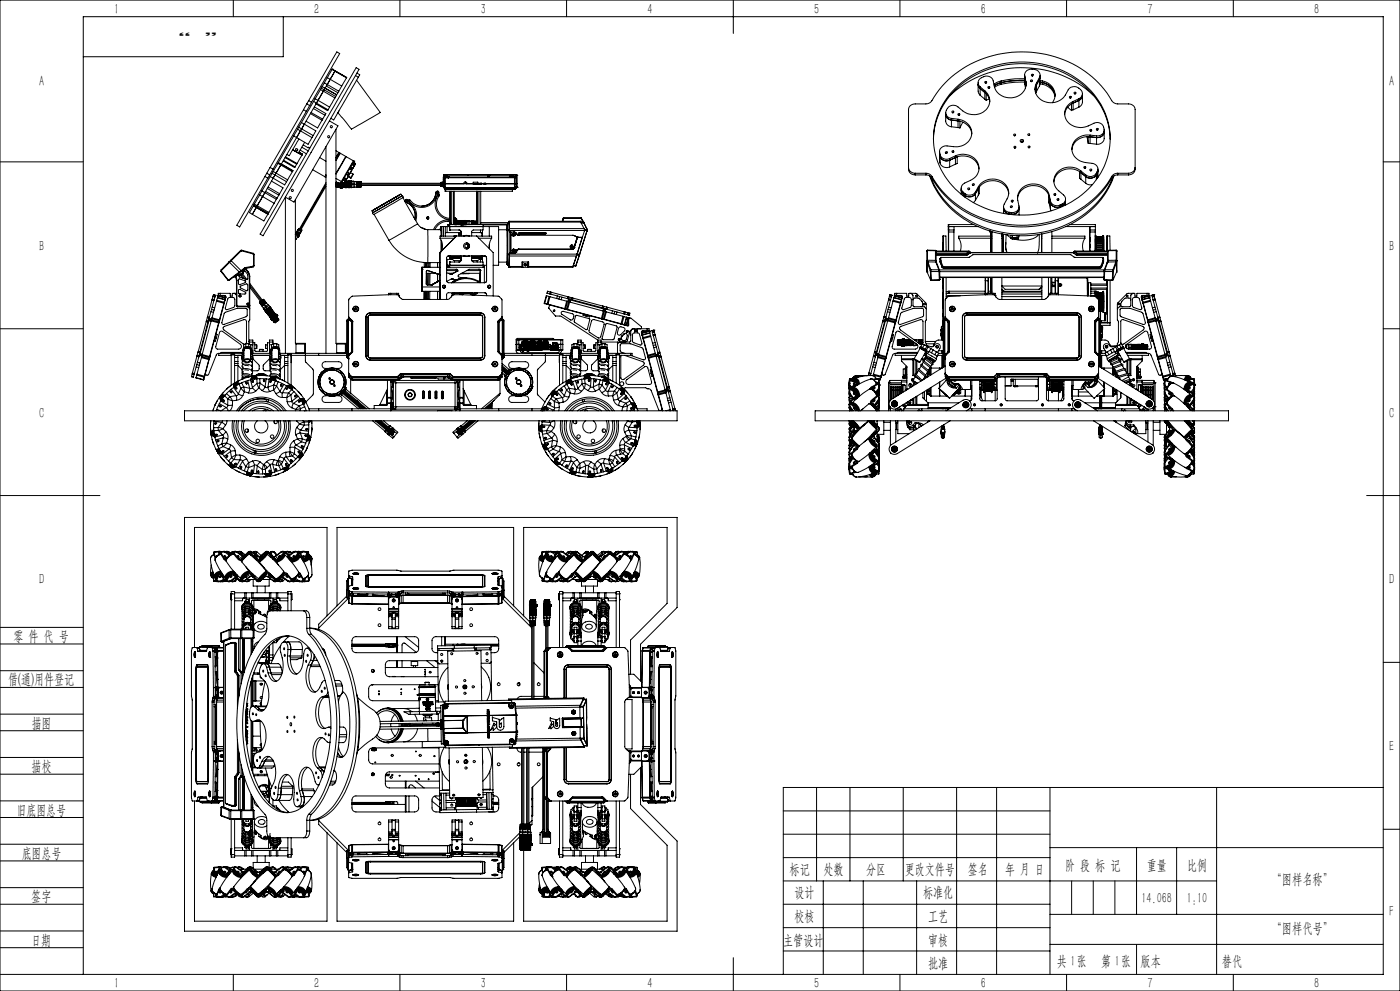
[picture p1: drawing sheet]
<svg xmlns="http://www.w3.org/2000/svg" width="420mm" height="297mm" viewBox="0 0 420 297" stroke-linecap="round" stroke-linejoin="round" font-family="sans-serif">
<defs><g id="words">
<g font-size="4.4">
<text x="34.2" y="4.1">1</text>
<text x="94.2" y="4.1">2</text>
<text x="144.2" y="4.1">3</text>
<text x="194.2" y="4.1">4</text>
<text x="244.2" y="4.1">5</text>
<text x="294.2" y="4.1">6</text>
<text x="344.2" y="4.1">7</text>
<text x="394.2" y="4.1">8</text>
<text x="11.7" y="25.9">A</text>
<text x="416.7" y="25.9">A</text>
<text x="11.7" y="75.1">B</text>
<text x="416.7" y="75.1">B</text>
<text x="11.7" y="125.1">C</text>
<text x="416.7" y="125.1">C</text>
<text x="11.7" y="175.1">D</text>
<text x="416.7" y="175.1">D</text>
<text x="4" y="192">零 件 代 号</text>
<text x="2.5" y="205.1">借(通)用件登记</text>
<text x="9.5" y="218.1">描图</text>
<text x="416.7" y="225.1">E</text>
<text x="9.5" y="231.1">描校</text>
<text x="5" y="244.2">旧底图总号</text>
<text x="6.5" y="257.2">底图总号</text>
<text x="236.9" y="261.9">标记</text>
<text x="247.1" y="261.9">处数</text>
<text x="259.9" y="261.9">分区</text>
<text x="271.5" y="261.9">更改文件号</text>
<text x="290.4" y="261.9">签名</text>
<text x="301.5" y="261.9">年 月 日</text>
<text x="319.5" y="260.6">阶 段 标 记</text>
<text x="344" y="260.6">重量</text>
<text x="356.1" y="260.6">比例</text>
<text x="238.3" y="268.9">设计</text>
<text x="276.9" y="268.9">标准化</text>
<text x="381.5" y="264.8">“图样名称”</text>
<text x="9.4" y="270.1">签字</text>
<text x="342.4" y="270.7">14.068</text>
<text x="356" y="270.7">1:10</text>
<text x="416.8" y="274.4">F</text>
<text x="238.3" y="276.1">校核</text>
<text x="278.4" y="276">工艺</text>
<text x="381.5" y="279.6">“图样代号”</text>
<text x="9.4" y="283.2">日期</text>
<text x="234.9" y="283.3">主管设计</text>
<text x="278.4" y="283.3">审核</text>
<text x="278.4" y="290.2">批准</text>
<text x="317.1" y="289.4">共 张</text>
<text x="321.1" y="289.4">1</text>
<text x="330.3" y="289.4">第 张</text>
<text x="334.5" y="289.4">1</text>
<text x="342.1" y="289.4">版本</text>
<text x="34.2" y="296.2">1</text>
<text x="94.2" y="296.2">2</text>
<text x="144.2" y="296.2">3</text>
<text x="194.2" y="296.2">4</text>
<text x="244.2" y="296.2">5</text>
<text x="294.2" y="296.2">6</text>
<text x="344.2" y="296.2">7</text>
<text x="394.2" y="296.2">8</text>
</g>
<text font-size="4.4" fill="#0a0605" x="366.6" y="289.4">替代</text>
<g font-size="4.1" fill="#0a0605">
<text x="57.3" y="7.9" transform="rotate(-180 57.3 7.9)">”</text>
<text x="65.3" y="7.9" transform="rotate(-180 65.3 7.9)">“</text>
</g>
</g></defs>
<g fill="none" stroke="#000" stroke-width=".3">
<path d="M0 0h420v297h-420zM70 0v5M85 5v12h-60M120 0v5M170 0v5M220 0v10M270 0v5M320 0v5M370 0v5M89.3 38.7l-1.2 2M89.3 38.7l4.3 2.5M89.6 38.1l-.3 .6"/>
<path d="M89.6 38.1l.9 .5M90.4 36.7l-.8 1.4M90.4 36.7l.9 .5M90.5 38.6l-6.1 10.6M90.5 38.6l3.4 2M91.1 32.9l.8 .5M91.1 32.9l-10.1 17.3M91.3 37.2l-.8 1.4M91.3 37.2l3.5 2-.9 1.4M91.9 33.4l-10 17.3M92 31.1l-.9 1.8M92 31.1l.9 .5"/>
<path d="M92.6 30.2l-.6 .9M92.6 30.2l8.4-14.5 .9 .3-8.4 14.7M92.6 30.2l.9 .5M92.9 31.6l-1 1.8M93.1 34l3.5 2.1M93.3 33.7l3.5 2M93.5 30.7l-.6 .9M94 32.5l3.5 2M94.1 30.4l-3.7 6.3M94.1 30.4l.8 .5M94.3 32l3.5 2-.3 .5M94.5 29.6l.9 .5"/>
<path d="M94.5 29.6l-.4 .8M94.9 30.9l-3.6 6.3M94.9 30.9l-.1 .2 3.4 2.1 .2-.3M94.9 30.9l3.5 2M95.4 30.1l-.5 .8M95.4 30.1l3.5 2M96.1 26.8l-1.6 2.8M96.1 26.8l.9 .5M96.4 26.4l-.3 .4M96.4 26.4l.9 .5M96.6 36.1l-1.3 2.2-3.5-2M96.7 26l-.3 .4"/>
<path d="M96.7 26l.8 .5M96.8 35.7l-.2 .4M97 27.3l-1.6 2.8M97 27.3l3.5 2M97.3 26.9l-.3 .4M97.3 26.9l3.4 2M97.3 24.8l-.6 1.2M97.3 24.8l.9 .5M97.5 34.5l-.7 1.2M97.5 26.5l-.2 .4M97.5 26.5l3.5 1.9M97.5 26.4l3.5 2"/>
<path d="M98.2 25.3l-.7 1.2M98.2 25.3l-.3 .5 3.5 2M98.2 23.3l.9 .5M98.2 23.3l-.9 1.5M98.2 25.3l3.4 2M98.8 36.2l2.6 1.5-13.2 22.9-2.6-1.5v46.8M98.9 32.1l-.5 .8M99.1 23.8l-.9 1.5M99.1 23.8l3.4 2M99.6 20.8l-1.4 2.5M99.6 20.8l.9 .5M99.7 20.7l-.1 .1"/>
<path d="M99.7 20.7h.1M99.7 20.7l.8 .5M100.5 21.3l-1.4 2.5M100.5 29.3l-1.6 2.8M100.5 21.3l3.4 2M100.5 21.2v.1M100.5 21.2h.1M100.5 21.2l3.5 2M100.7 28.9l-.2 .4M100.8 38.8v64.1h3v3M101 28.4l-.3 .5M101 28.4h.1"/>
<path d="M101.4 27.8l-.4 .6M101.6 27.3l-.2 .5M101.7 33.2l-.2 .5M102.5 25.8l-.9 1.5M103.9 23.3l-1.4 2.5M104 23.2l-.1 .1M106.6 22.6l.9 .5M106.8 20.3l.9 .5-.1 .2-27 46.8-1.7 2.9-.9-.5zM107 24.1l7.1 9.6-8.7 5-4-4.9M107.1 21.9l.8 .5-.4 .7M107.5 23.1l-7.4 12.8-.9-.4M283.7 34.3l.4 1 .6 .5 2.7 .4"/>
<path d="M283.7 33.8l.2 3.1 .4 .6 1.1 .5M285 28.7a31.9 31.9 0 0 1 43.2 0M285.4 35.5l2 .2M285.4 35.5v2.5M285.4 38l2 .2M285.9 33.8h.1M286.6 26.4a29.3 29.3 0 0 1 40.7 .9 20.8 20.8 0 0 1-2.7 31.1 29.3 29.3 0 0 1-38.8-2.6 20.6 20.6 0 0 1 .8-29.4zM287.4 35.7a4 4 0 0 1 3.9 3 4 4 0 0 1-1.8 4.5l-1.6 .7-1.8 .1a4.3 4.3 0 0 0-3.2-.1 2 2 0 0 0-.9 2.4M287.4 36.2a4.5 4.5 0 0 1 4.1 3.9M287.4 36.2l.6 .1v2M287.4 38.2l.6 .1M287.4 35.7v2.5"/>
<path d="M287.7 34.5h.1M288.9 36.6l-.9 1.7M293.4 25.3l.4 1 1.7 1.4M293.4 24.8l.1 2.8 .5 .9M294 26l1.5 1.2M294 26v2.5M294 28.5l1.5 1.2M295.5 27.2a4 4 0 0 1 1.1 4.6 4 4 0 0 1-3.9 2.6l-2.4-.3-1.5-.9a4.2 4.2 0 0 0-2.5-1.6 2.2 2.2 0 0 0-2.2 3.1l.6 .5 .7 .3M295.5 27.7l1 1.3 .4 1.4M295.5 27.7l.4 .4v2M295.5 29.7l.4 .4M295.5 27.2v2.5"/>
<path d="M295.6 24.9h.2M296.6 26.4h.2M296.8 29.6l-.9 .5M298.3 25.7l2.1-.9zM300.4 25.3l-2 .8M300.4 24.3l-1.2 .3-1 .7M300.4 24.3v1M307.4 24.1l-4.3 .2-2.7 .5M307.4 24.6a26.5 26.5 0 0 0-7 .7M307.4 23.6h-3l-4 .7M307.4 22.5v2.8M307.4 23l.4 1.9"/>
<path d="M307.4 22.8a2.17 2.17 0 0 1 2.8-2 1.75 1.75 0 0 1 1.6 2.5M307.4 22.8l.4 1.6M307.4 22.8v2.5M307.4 25.3l.3 1M307.8 24.4a4.7 4.7 0 0 1-7.1 4.4 4.8 4.8 0 0 1-2.7-4.6 2.31 2.31 0 0 0-3.5-.9 1.59 1.59 0 0 0-.5 2.7M307.8 24.9v.5zM307.8 24.4v1.5M309.4 24.4h.1zM309.8 22.8h.1M310.7 27.8h.1M311 24.8a4.2 4.2 0 0 0 4.2 6 5.1 5.1 0 0 0 4.4-2.3 3.8 3.8 0 0 1 1.7-2.4 2.45 2.45 0 0 1 3.4 2.4l-.4 .6-.6 .5M311 25.3l-.5 1.6"/>
<path d="M311 25.3l-.2 .4v2.1M311 27.3l-.2 .5M311 24.8v2.5M311.8 23.3l-.8 1.5M311.8 23.3v2.5M311.8 25.8l-.8 1.5M312 23l-1 2.3M312 22.5v2.6l-.2 .7M312 24.6a4.8 4.8 0 0 1 4.5 4.1M312 25.1l.7 .2M312 24.1l.7 .2M312.7 25.3a4.6 4.6 0 0 1 3.8 3.5"/>
<path d="M312.7 24.3a4.2 4.2 0 0 1 3 6.5M312.7 24.3v1M320.3 32.1l1.2 1.1M321 29.4h.2M321.9 30.4a4 4 0 0 0-2.4 4.5 4 4 0 0 0 4 3.3h1.2l1.8-.5a4.7 4.7 0 0 1 2.9-1 2 2 0 0 1 1.8 2.2 2 2 0 0 1-2.2 1.8M321.9 30.9a4.2 4.2 0 0 0-2.5 3.4M321.9 30.9l-.4 .2v2.1M321.9 32.9l-.4 .3M321.9 30.4v2.5M322.4 28.1h.2M323.7 29.6v2.5M323.7 29.6l-1.8 .8"/>
<path d="M323.7 32.1l-1.8 .8M324.7 28.6l-.2 .7-.5 .6-2.1 1M324.7 28.1v2.9l-.4 .6-.6 .5M327.1 39.3h.2zM329.1 39h.2zM331.3 39.5a1.98 1.98 0 0 1-2.3 1.7l-2-.2M331.3 39v2.5a1.93 1.93 0 0 1-2.3 1.7M0 48.5h25M77.9 58.4l-1.6 2.8M77.9 58.4l.9 .5M78.6 57.2l.8 .5M78.6 57.2l-.7 1.2"/>
<path d="M78.8 58.9l-1.6 2.8M78.8 58.9l3.4 2M79.4 57.7l.3-.3 3.4 2M79.4 57.7l-.6 1.2M79.4 57.7l3.5 2M79.5 52.9l-8.5 14.6 .9 .5 8.4-14.6M79.5 52.9l.8 .5M80 51.9l-.5 1M80 51.9l.9 .5M80.2 56.5l3.4 2M80.4 56.1l3.5 2M80.9 52.4l-.6 1"/>
<path d="M81 50.2l-1 1.7M81 50.2l.9 .5M81.1 52.9l-2.5 4.3M81.1 52.9l.9 .5M81.5 54.3l3.4 2-1 1.8M81.6 52l-.5 .9M81.6 52l.9 .5M81.9 50.7l-1 1.7M82 51.4l-.4 .6M82 53.4l-2.6 4.3M82 53.4l3.4 2 .6-.9M82 51.4l.8 .5"/>
<path d="M82.5 52.5l-.5 .9M82.5 52.5l3.5 2M82.8 51.9l-.3 .6M82.8 51.9l3.5 2M82.9 59.7l-.7 1.2M83.1 59.4l-.2 .3M83.4 49l-1.4 2.4M83.4 49l.8 .5M83.5 48.7l.9 .5M83.5 48.7l-.1 .3M83.6 58.5l-.5 .9M83.9 58.1l-.3 .4"/>
<path d="M84.2 49.5l-1.4 2.4M84.2 49.5l3.5 2M84.4 49.2l3.4 2M84.4 49.2l-.2 .3M84.9 48.2l3.5 2 .1-.2M85.1 48l3.4 2M85.5 47.2l3.5 2M85.7 47l3.4 2M86.3 53.9l-.3 .6M87.7 51.5l-1.4 2.4M87.8 44.9l2.8 1.6M87.8 51.2l-.1 .3"/>
<path d="M88.1 40.7l-4.6 8M88.1 40.7l4.3 2.5 1.2-2M88.6 59.9v43h3v5.4l2.4 2.7v7l-2.3 2.5-.4-.8M89 49.2l-.5 .8M89.1 49l-.1 .2M89.7 41.6l-2.9 5-.7-.3M89.7 45.6l1 .6zM90 45l1.9 1.1M90.6 44.1l1.9 1.1M90.6 46.5l-1.5 2.5M90.7 46.2l-.1 .3M90.9 43.4l1.6 .9v-.2l.5 .2"/>
<path d="M91.4 42.6l-1.9 3.3-1.7-1M93.8 50.9l3.6 2 .4-.6M93.9 40.6l-.3 .6M95.9 47.2l1.9 1.1M97.5 52.9v.1M97.8 52.6l-.3 .4M97.8 52.9l-.1 .2-.2-.1M97.8 54.8l-8 13.9M97.8 55.8l-7.6 13.2M97.8 44v61.9M97.8 55.3l-7.8 13.6M100.8 48.2l1.3-2.3 1.6 1-2.9 5.1"/>
<path d="M100.8 45.2l.8 .5-.8 1.5M100.8 53.5l1.6 .9M100.8 54.6v.7M100.9 54.6v.9M100.9 55.6v.5v-.2M100.9 55.6l-.1 .1M100.9 55.6v.3M100.9 55.9h.1M101 55.1h.1M101 55.9h.1M101 55.1l-.1 .4M101 55.1v.4"/>
<path d="M101 54.6v.5zM101 55.6v.3M101 55.6h.1M101 55.9l.1 .2M101 55.6l-.1 .3M101 55.5h.1M101.1 54.7l-.1 .8M101.1 55.6l-.1 .3M101.1 55.6v.3M101.1 54.7v.8M101.1 55.9h.1M101.1 55.9v.2"/>
<path d="M101.2 54.6v.5M101.2 55.1h.1M101.2 55.9h.1M101.2 55.9l-.1 .2M101.2 55.1l-.1 .4M101.2 55.1v.4M101.2 55.6v.3M101.2 55.6h.1M101.2 55.5h.1M101.2 55.6l-.1 .3M101.2 54.7v.8M101.3 55.6l-.1 .3"/>
<path d="M101.3 55.6v.3M101.3 54.7v.8M101.3 55.9v.2M101.3 55.9h.1M101.4 55.9l-.1 .2M101.4 55.1h.1M101.4 55.1l-.1 .4M101.4 54.7v.4M101.4 55.1v.4M101.4 55.6v.3M101.4 55.6h.1M101.4 55.5h.1"/>
<path d="M101.5 54.8l-.1 .7M101.5 55.6l-.1 .3M101.5 55.6v.3M101.5 55.9h.1M101.5 55.9h-.1M101.6 55.1l-.1-.3v.7M101.6 55.1h.1M101.6 55.1l.1 .4M101.6 55.1l-.1 .4M101.6 54.8v.3M101.6 55.6v.3M101.6 55.6h.1"/>
<path d="M101.6 55.9l.1 .2M101.6 55.6l-.1 .3M101.6 45.8h.1M101.7 55.6l-.1 .3M101.7 56.1h.1M101.7 55.6v.3M101.7 54.9v.6M101.7 55.9h.1M101.7 55.9v.2M101.7 45.8l-.9 1.6M101.7 45.8h.2l-1.1 2M101.8 55.2v-.3v.4"/>
<path d="M101.8 46.1l.1 .1M101.8 55.2l-.1 .3M101.8 55.2v.1M101.8 55.8v.2M101.8 56h.1M101.8 56l-.1 .1M101.8 55.3h.1M101.8 55.8l-.1 .1M101.9 56v.2zM101.9 55.6h.1M101.9 55.7v.3M101.9 55v.3"/>
<path d="M101.9 55.6v.6v-.2M101.9 55.9v.3M101.9 54.9v.7M101.9 55.3v.4M101.9 55.7l-.1 .1M102 54.9v.7M102 55.6l.1 .6M102 56.2h.1M102 56.2l.1 .1M102.1 54.9l-.1 1.3M102.1 54.9h.1M102.1 54.9v.1"/>
<path d="M102.1 55h.1M102.1 55.1h.1M102.1 55.2h.1M102.1 55.2v.1M102.1 55.4h.1M102.1 55.5h.1M102.1 55.5v.1M102.1 55.6h.1M102.1 55.7h.1M102.1 55.8h.1M102.1 55.9h.1M102.1 56h.1"/>
<path d="M102.1 56v.1M102.1 56.1h.1M102.1 56.1v.1M102.1 56.2h.1M102.1 55.6h.4M102.1 56h.4M102.1 55.9h.4M102.1 55.1h.4M102.1 55.2h.4M102.1 56.1h.4M102.1 55.4h.4M102.1 55.5h.7"/>
<path d="M102.1 55h.4M102.1 55.7h.4M102.1 55.7h.7M102.1 55.8h.4M102.1 55v.1M102.1 55.3v.1M102.1 55.1v.2M102.1 55.6v.2M102.1 55.9v.4M102.3 55h.1M102.3 55h.7M102.3 54.9h.2"/>
<path d="M102.4 54.4l-.3 .5M102.4 54.8h.1M102.4 54.4l.2 .1M102.4 56.3h.1M102.4 56.2h.1M102.5 56.2h.1M102.5 56.2l-.1 .1M102.5 56.2h-.1M102.5 56.1v.1M102.5 56.1h.1M102.5 56v.1M102.5 55.9v.1"/>
<path d="M102.5 55.9h.1M102.5 55.8v.1M102.5 55.8h.1M102.5 55.7h.1M102.5 55.6h.1M102.5 55.5v.1M102.5 55.5h.1M102.5 55.4v.1M102.5 55.4h.1M102.5 55.3v.1M102.5 55.2v.1M102.5 55.2h.1"/>
<path d="M102.5 55.1h.1M102.5 55v.1M102.5 55h.1M102.5 54.9v.1M102.5 54.9h.1M102.5 54.8h.1M102.5 54.7v.1M102.5 54.7h.1M102.5 55.8l-.4 .1M102.5 56.2h.3M102.5 54.8v.1M102.5 55.1v.2"/>
<path d="M102.5 55.6v.2M102.5 55.9v.2M102.6 54.5l-.3 .5M102.6 54.5l.6 .4M102.8 55.7l.1 .1M102.8 55.5v.2M102.8 56.2h.1M102.9 55l-.1-.3h-.3v1.5h.3M102.9 55.3v.5M102.9 56.1l-.1 .1M102.9 53.9l-.3 .6M102.9 53.9l.8 .2"/>
<path d="M102.9 55.8h.2M102.9 55.2l.7 .1M102.9 54.9v.4M102.9 55.8v.3M102.9 55.3l-.1 .2M102.9 54.9l.1 .1M103 55h.1M103.1 56.1l.1 .1M103.1 55.8v.3M103.1 55.2h.1M103.1 53.5l-.2 .4M103.1 53.5l.7 .2"/>
<path d="M103.1 54.9v.3M103.1 55.2v.9M103.2 56.2h.1M103.2 56.2h.3M103.2 54.9v.3M103.2 55.2v1M103.2 53.4l.6 .3M103.3 53.2l.7 .5M103.4 54.6l-.1 .3zM103.4 54l.3 .2M103.5 54.6h.1M103.5 54l.2 .1"/>
<path d="M103.5 56.2l.1 .1M103.5 55.2v.5M103.5 55.7v.5M103.5 54.5v.4M103.5 54.9v.3M103.5 54.9h.1M103.5 55.7h.1M103.6 55.3l.9 .2M103.6 55.2h.1M103.6 55.2v.1M103.6 55.2l.1 .3 .8 .1M103.6 54.4v.5"/>
<path d="M103.6 55.3l.9 .3M103.6 54.9h.1M103.6 55.7h.1M103.6 55.2a1.43 1.43 0 0 1 1.7-.1v.1M103.6 55.7v.6M103.6 47.1h.1M103.6 55.7v.5M103.6 56.2v.1M103.6 56.2h.4M103.6 54.3h.4M103.6 55.7h.4M103.6 54.9h.4"/>
<path d="M103.7 54.2l-.2 .4M103.7 54.1v.1M103.8 55.2h.1M103.8 55.3h.1M103.8 55.3h.2M103.8 55.1v.1M103.8 55.1h.1M103.8 55.2h.6M103.8 55.1h.2M103.9 55.2h.1M103.9 55.3h-.1M103.9 55.1h.1"/>
<path d="M103.9 55v.3M103.9 52.2l.7 .4M103.9 52.1l-.8 1.4M103.9 52.1l.7 .5M104 56.2v.1M104 54.9h.1M104 54.3v.6M104 55.7h.1M104 55.7v.5M104 55.1v.1M104 55.2l-.1 .1M104 55.2h.1"/>
<path d="M104 55.1h.1M104 53.7h-.2M104 54.3h.1M104 54.3l.1 .6M104 55.1l.1 .1M104 55.3h.1M104 55.7v.6M104 55.2v.1M104.1 56.2l-.1 .1M104.1 55.2h.1M104.1 55.2v.1M104.1 56.2h.3"/>
<path d="M104.1 54.3h.3M104.1 55.2l-.1 .1M104.1 55.7v.5M104.1 55.3h.1M104.1 55.7h.3M104.1 54.9h.3M104.1 55.1v.1M104.1 55.1h.1M104.1 55.1l.4 .1M104.1 55.2h.2M104.2 55.3h-.1M104.2 55.1v.1"/>
<path d="M104.2 55.2h.1M104.2 55.3h.1M104.2 51.7l-.3 .4M104.2 51.7l.8 .3M104.2 55.2v.1M104.2 55.1h.1M104.2 55.1v.2M104.2 51.6l.8 .4M104.3 55.3h.1M104.3 55.2v.1M104.3 55.1h.1M104.3 55.1v.1"/>
<path d="M104.4 55.2h.1M104.4 55.1l-.1 .1M104.4 55.1v.1M104.4 55.2l-.1 .1M104.4 56.2l.1 .1M104.4 54.9h.1M104.4 54.3v.6M104.4 55.7h.1M104.4 55.7v.5M104.4 55l-.8 .2M104.4 54.3h.1M104.4 52.9l.8 .5"/>
<path d="M104.5 54.3h-.1M104.5 54.3v.6M104.5 54.9h.1M104.5 55.7h.1M104.5 55l.9 .2M104.5 55.2l-.2 .1M104.5 55.3h.1M104.5 55.4h.1M104.5 55.2h.1M104.5 55.7v.6M104.5 55l-.9 .3M104.5 55l-.9 .2"/>
<path d="M104.5 55.1l.1 .1M104.5 55.1h.1M104.5 55l.8 .2M104.5 55.1v.3M104.5 56.2v.1M104.5 55.7v.5M104.5 56.2h.3M104.5 54.3h.3M104.5 55.7h.3M104.5 54.9h.3M104.5 52.8l.8 .4M104.6 55.2h.1"/>
<path d="M104.6 52.6l-.6 1.1M104.6 52.6h.1M104.6 55.2l-.1 .1M104.6 55.3l-.1 .1M104.6 55.2v.1M104.6 55.4h.1M104.7 55.4h.1M104.7 55.1h.1M104.7 55.1l-.1 .3M104.7 55.2l.1 .2M104.7 55.2v.2M104.7 55.1l.1 .2"/>
<path d="M104.8 55.4h.1M104.8 50.6l.7 .4M104.8 56.2l.1 .1M104.8 54.9h.1M104.8 54.3v.6M104.8 55.7h.1M104.8 55.7v.5M104.8 55.1h.1M104.8 55.1h.2M104.8 55.1v.2M104.9 54.3h.1M104.9 54.3h-.1"/>
<path d="M104.9 54.3l.1 .6M104.9 54.9h.1M104.9 55.7h.1M104.9 55.1h.1M104.9 55.4h.1M104.9 54.3v.6M104.9 55.7v.6M104.9 55.1l-.1 .3M105 55.7l-.1 .6M105 55.4h.1M105 56.2h.3M105 54.3h.3"/>
<path d="M105 55.7h.3M105 55.1h.1M105 55.3h.1M105 55.3v.1M105 55.1v.3M105 50.3l-.8 1.4M105 50.3l.4 .5M105 54.9h.3M105.1 55.3h-.1M105.1 55.3h.1M105.1 55.1h.1M105.1 51.7l.8 .5"/>
<path d="M105.1 55.1v.2M105.2 55.1h.1M105.2 55.1l-.1 .3h-.3M105.2 49.9l-.2 .4M105.2 49.9l.6 .6M105.3 56.2v.1M105.3 54.3l.1 .1M105.3 54.3v.6M105.3 54.9h.1M105.3 55.7h.1M105.3 55.7v.5M105.3 53.2h.1"/>
<path d="M105.3 54.3h.6M105.3 53.2l-.1 .2M105.3 55.2h.1M105.3 55.2l-.9 .3M105.3 54.4v.5M105.3 55.7v.6M105.3 55.2l-.1 .2-.7 .1M105.3 55.2l-.8 .3M105.4 55.7h.1M105.4 55.2l-.9 .4M105.4 55.2v.1a1.4 1.4 0 0 1-1.6 .2l-.2-.2M105.4 55.2h.1"/>
<path d="M105.4 54.4v.5M105.4 55.7v.5M105.4 56.2l-.1 .1M105.4 53.2l-.2 .2M105.4 54.9v.3M105.4 55.2v.5M105.4 56.2h.5M105.4 55.2h27.7M105.4 54.9v.8M105.4 50.8h.1M105.4 50.8l-.5-.3 .6 .3M105.5 50.8v.2"/>
<path d="M105.5 51l-.5 1M105.6 49.4l.7 .4M105.6 50.3l.2 .2M105.7 49.2l.5 .3M105.8 48.9l-.6 1M105.8 48.9l.4 .6M105.9 56.2h.1M105.9 54.3h.1M105.9 52.2l-.5 1M105.9 54.3v1.9M105.9 52.2l-.6 1M105.9 54.3l.4 .1"/>
<path d="M105.9 48.7l-.1 .2M105.9 48.7l.5 .8M106 48.6l.5 .4M106 48.2l-3.6 6.2M106 48.2l-2.2-1.2-3 5.2M106 48.2l.2 .1M106 48.9l.6 .3M106.2 48.3h.1M106.2 48.3l-.3 .4M106.2 48.3l.3 .7M106.2 48.3l.4 .9M106.2 49.5l.1 .3"/>
<path d="M106.3 49.8l-.5 .7M106.3 54.4v1.7M106.3 56.1l-.4 .1M106.3 54.4l2 .1M106.4 49.4v.1M106.5 49l.1 .2M106.6 49.2l-.2 .3M106.6 49.2l-3.1 5.4M106.9 55.9h.3M106.9 54.6h.3M107.2 54.5l-.3-.1v.8h.3M107.2 54.5v.7"/>
<path d="M107.2 55.3v.8M107.2 55.3h-.3v.8h.3M107.2 55.3v.6M107.2 54.6v.6M107.2 54.5v.1M107.2 55.9v.2M107.4 55.6h.3M107.4 54.9h.3M107.7 54.5h-.3v.7h.3M107.7 54.5v.7M107.7 55.3v.8M107.7 55.3h-.3v.7l.3 .1"/>
<path d="M107.7 54.9v.3M107.7 55.3v.3M107.7 54.5v.4M107.7 55.6v.5M107.9 55.6h.3M107.9 54.9h.3M108.2 54.5h-.3v.7h.3M108.2 54.5v.7M108.2 55.3v.7M108.2 55.3h-.3v.7h.3M108.2 54.9v.3M108.2 55.3v.3"/>
<path d="M108.2 54.5v.4M108.2 55.6v.4M108.3 54.5l.1 .7M108.3 54.5v.7M108.3 55.2v.8M108.3 56l-2 .1M108.4 54.9h23.8v.3M108.4 55.2h.1M108.4 55.2l-.1 .8M120.3 58.2l.2 .5M120.5 58.7l.2-.1-9 5.2M120.5 58.7l-8.6 5"/>
<path d="M120.7 58.6l.3 .6-2.6 1.5-6.3 3.6-.4-.5M120.9 59.2l4.4 7.9M121.8 59.9l-.1 .1M121.8 59.9h.1M122 59.8l-.2 .1M122 59.8h.1M122.1 59.8l-.3 .1M122.1 59.8l.7 .1M122.8 59.9l-.1 .3M122.8 59.9h.1M122.9 59.9l.1 .2M122.9 59.9l.2 .2"/>
<path d="M130.8 57.7a4.3 4.3 0 0 1-3 3.9 4.3 4.3 0 0 1-4.7-1.5M130.8 57.7h.1M130.8 57.7a4.2 4.2 0 0 1-4.3 4.1M131.2 57.3h.1M131.2 57.3a4.7 4.7 0 0 1-3.2 4.6 4.7 4.7 0 0 1-5.3-1.7M131.2 57.3l.1 .1M131.2 57.3l-.4 .4M131.3 57.4h.1M131.3 57.4l.4 .2v.8M131.3 57.4l.1 1.1M131.4 58.5l.2 .2M131.4 58.5a4.6 4.6 0 0 0 3.7 7.4"/>
<path d="M131.6 58.7l.1 .1M131.7 58.8a4.3 4.3 0 0 0 3.4 6.7M131.7 58.4l-.3 .1M131.7 58.4v.1M131.7 58.5l-.1 .2M131.7 58.5v.3M132.2 55.8v-.2v.2M132.2 54.7v.2v-.2M132.2 54.7l.9-.1v.3M132.2 55.8h.1M132.2 54.7v1.1M132.2 54.7h.1"/>
<path d="M132.2 55.2v.4h-23.8M132.3 55.2v.6M132.3 54.7v.5M132.5 55.5l.1 .3zM132.5 54.7l.1 .4zM132.5 55.5l.1 .3M132.6 54.7l-.1 .3M132.7 55.5l.1 .3M132.8 54.7l-.1 .4h.3v-.5l-.1 .5M132.8 54.7v.4M132.8 54.7l-.1 .3M132.8 55.5v.3"/>
<path d="M132.9 55.5l.1 .3v-.3h-.3l.1 .3M132.9 55.5l.1 .4M133 53.3l-.1 1.7M133 53.3h.1M133 53.1v.2M133 53.9h.1M133 56.1h.1M133 54.1v.4M133 54.5h.1M133 54.6h.1M133 53.6v.2M133 53.2v.1"/>
<path d="M133.1 54.1l-.1 .5M133.1 53.6h.1M133.1 53.3h.1M133.1 53.3v.1M133.1 53.1h.1M133.1 56.1v.2M133.1 52.5h.1M133.1 53.2h.1M133.1 53.8v.1M133.1 52.5v.8M133.1 53.6l-.1 .3M133.1 52.5l-.1 .3"/>
<path d="M133.1 53.6l-.1 .5M133.1 53.9l-.1 .6M133.1 53.8v.6M133.1 53.4l-.1 .5M133.1 54.1v.2M133.1 53.1l-.1 .5M133.1 53.6v.1M133.1 54.1h.1M133.1 54.4h.1M133.1 54.3v.1M133.1 54.8v.9M133.1 55.7h.1"/>
<path d="M133.1 54.8h.1M133.1 54.8v.1M133.1 53.8l.1 .7M133.1 53.7v.1M133.1 53.6v.2M133.1 52.4v.1M133.1 55.2v.7l-.9-.1M133.1 54.7v.5M133.1 54.1v.8M133.1 54.4v.4M133.1 54.9h.1M133.1 56h.1"/>
<path d="M133.1 53.6l.1 .7M133.1 53.1l.1 .8M133.1 53.1l.1 .7M133.1 56v.1M133.1 52.5v.7M133.2 53.9h.1M133.2 52.4l-.1 .1M133.2 56.1l.1 .1M133.2 55.1h21.8M133.2 56.1h.1M133.2 56h.1M133.2 53.3h.4"/>
<path d="M133.2 53.3h.1M133.2 53.1v.2M133.2 53.1h.1M133.2 52.8h.1M133.2 52.4h.1M133.2 52.8v.3M133.2 53.3v2.8M133.2 56.1l.3 .3M133.2 52.4v.4M133.2 52.4h21.6M133.2 56.3h.1M133.3 56.2h.3"/>
<path d="M133.3 56.2v.1M133.3 56.3h.1M133.3 53.1l-.1 .2M133.3 53.1h.1M133.3 52.8h.1M133.3 52.8l1.2 .1M133.3 52.8v.3M133.3 52.8h.5M133.4 56.3l.2 .1M133.4 56.3h.2M133.4 56.3h.1M133.4 53.1l-.2 .2"/>
<path d="M133.4 53.1h.2M133.4 53.1h.1M133.4 56.5h.1M133.4 56.3h-.2M133.4 56.4h.2M133.5 56.4h1.2M133.5 55.1h.1M133.6 56.4h.1M133.6 56.3h.1M133.6 56.3h-.2M133.6 56.7h.1M133.6 53.1v.2"/>
<path d="M133.6 56.2h20.7M133.6 53.3v2.9M133.6 53.3h.8M133.6 53.1h.8M133.7 56.3h.3zM133.8 52.8h.1M133.8 52.8l.7 .2M133.8 52.8v.3M134.1 56.4h.4zM134.4 53.1v.2M134.4 53.3h.1M134.5 53.1h-.1"/>
<path d="M134.5 53.1h.1M134.5 53.1l-.1 .2M134.5 53v.1M134.5 53.3h19.8M134.5 56.4h.2M134.5 56.4h.1M134.5 56.3h.2l-.2 .1M134.5 56.3h.1M134.5 56.3h.2M134.5 53.1v.2M134.5 52.9v.1M134.5 53.1h18.4"/>
<path d="M134.5 52.9v.2M134.9 57.3v8.1M135.1 57.3v10M135.4 57.3v10M136 57.3v10M136.3 57.3v10M139.6 54.5l.3 .4M139.9 54.9a.39 .39 0 0 0-.5-.4 .39 .39 0 0 0-.2 .6M139.9 54.9h.1M139.9 54.9v.2M140.2 52.4h.1M142 54.6h1.3v.6h-1.3z"/>
<path d="M143 57.3v9.4M143.2 57.3v10M143.3 55.1h.1M143.7 57.3v10M144 54.9h.4v.3h-.4zM144.2 57.3v10M145.2 54.9h.4v.3h-.4zM145.6 55.1h.1M146.3 52.4l.1 .3M146.4 52.4h.1M146.4 52.7h.1M146.4 52.6h.1"/>
<path d="M146.4 52.6h.4M146.4 52.5v.2M146.5 52.7h.1M146.5 52.6h.1M146.5 52.5h.1M146.5 52.4l-.1 .3M146.5 52.5v.1M146.5 52.5l.1 .2M146.5 52.5l-.1 .1M146.6 52.4h.1M146.6 52.7h-.1M146.6 52.5h.1"/>
<path d="M146.6 52.6h.1M146.6 52.4v.3l.2-.2M146.6 52.4l.2 .1M146.7 52.6h.1M146.8 52.4h.1M146.8 52.6h-.1M146.8 52.5h.1M146.8 52.5v.1M149 56.3l.2 .1M149 56.4h.2M149 56.4h1.7M149.2 56.4h.1"/>
<path d="M149.4 56.4h.3h-.2M149.9 56.3h.2M150.1 56.3h-.2M150.1 56.3h.1M150.3 56.3h.1M150.3 56.3h.2M150.6 56.3h.2M150.6 56.3h.1M150.6 56.4h.1M150.6 56.4h.1zM150.7 56.3l-.1 .1M150.7 56.3h2.4"/>
<path d="M152.8 52.9h1.4M152.8 52.9h.1M152.8 52.9l.1 .1M152.9 53.1h.1M152.9 53v.1M152.9 52.9v.2M152.9 53.1h1.2M153 56.6l.2 .1M153 56.7h.2M153.1 56.3h.2M153.1 56.3l.2 .1M153.1 56.4h.2z"/>
<path d="M153.1 56.4h.8M153.2 56.7h.1M153.3 56.3h.1M153.3 56.3h-.2M153.3 56.4h.1M153.5 56.7h.1M153.5 56.3h.1M153.5 56.3h.2M153.7 56.7h.2M153.7 56.7h.1M153.7 56.7v.6h-20.2v-.6h20.3M153.7 56.4h.3"/>
<path d="M153.7 56.4h.1M153.8 56.3h.2l-.3 .1M153.8 56.3h.1M154.1 53.1h.1M154.2 53.1h-.1M154.2 53.1h.1M154.2 53h.1M154.2 52.9h-1.3M154.2 52.9v.2M154.3 53.1v.2M154.3 56.2h.3M154.3 53.3v2.9"/>
<path d="M154.4 56.7h.1M154.4 56.6h-20.8l.1 .7M154.4 56.6v.1M154.5 56.5v.1M154.5 56.5h.1M154.5 53l-.2 .1M154.5 53l.2 .2M154.6 56.4h-.1M154.6 56.2v.1M154.7 56.1l-.9 .2M154.7 56.1l-.1 .1M154.7 56.1h.1"/>
<path d="M154.7 53.2l-.4 .1M154.7 53.2v2.9M154.8 56.1h.1M154.8 52.4h.1M154.8 52.4l.2 .1M154.8 52.4l-.3 .6M154.9 56.1h.1M154.9 56v.1M154.9 56.3l-.5 .4M155 52.5v.1M155 56.1h.1M155 52.6h.1"/>
<path d="M155 52.6v3.3M155 52.6l-.3 .6M272.6 50.2a1.88 1.88 0 0 0 2 1.7M274.6 52.4a1.83 1.83 0 0 1-2-1.7v-17.8a1.83 1.83 0 0 1 2-1.8h3.2a2.14 2.14 0 0 0 1.8-.9 30.7 30.7 0 0 1 28.4-14.6 30.6 30.6 0 0 1 25.8 14.9l1.2 .6h3.6a1.82 1.82 0 0 1 1.9 1.8v17.8a1.82 1.82 0 0 1-1.9 1.7M274.6 52.4h3.2M274.6 51.9h3.2M274.6 51.9v.5M277.8 51.9a2.01 2.01 0 0 1 1.8 1M277.8 52.4a1.94 1.94 0 0 1 1.8 1M277.8 51.9v.5M278.9 52.7a28.1 28.1 0 0 0 24.5 17.8 30.1 30.1 0 0 0 28.5-12.9l1.2-2.3 1.1-2.6M279.2 52.9a28.1 28.1 0 0 0 24.2 17.1 30.3 30.3 0 0 0 28.5-12.9l2.1-4.2"/>
<path d="M279.6 52.9a31 31 0 0 0 29.9 14.5 30.2 30.2 0 0 0 24-14.5M279.6 53.4a31.4 31.4 0 0 0 31.3 14.3 29.9 29.9 0 0 0 22.6-14.3M279.6 52.9v.5M280 41.8a23.2 23.2 0 0 1 16.6-21 29 29 0 0 1 31.6 7.9 21.2 21.2 0 0 1 4.9 13.1M281.9 46.2a2.17 2.17 0 0 0 3 1.8l1.7-.8M281.9 45.4l.1 3.4M282 46.3a2.02 2.02 0 0 0 2.9 1.2M282 48.8a2.02 2.02 0 0 0 2.9 1.2M282 46.3v2.5M283.8 46h.2zM284.9 47.5v2.5M286 45.7h.1"/>
<path d="M286.6 46.7a4.7 4.7 0 0 1 7 4.5l-1 1.9-1.4 .9-1.8 .9a1.61 1.61 0 0 0-.4 2.7M286.6 47.2a4.8 4.8 0 0 1 7.1 3.4M286.6 47.2l.6-.2v2l-.6 .2M286.6 46.7l-1.7 .8M286.6 46.7v2.5M286.6 49.2l-1.7 .8M288.4 56.4v1.8M289 57.6l.5 .4M289 57.6v1.1M289.5 58v1.1M290.5 56.8h.2M291.9 55.6h.2"/>
<path d="M292.6 57.5a2.2 2.2 0 0 1-3.1 .5M292.6 57.5v2.5M293.5 56a5 5 0 0 1 5.1-2.3 5 5 0 0 1 4 3.9l-.5 2a3.3 3.3 0 0 0-1 2.6l.6 .9 1.1 .5M293.5 56.5a5 5 0 0 1 5.1-2.3 5 5 0 0 1 4 3.9M293.5 56.5a3.6 3.6 0 0 1-1.7 2.3 2.61 2.61 0 0 1-3.4-1.9M293.5 56.5l.3-.4v2l-.3 .4M293.5 56v2.5M293.5 56l-.9 1.5M293.5 58.5l-.9 1.5M304.3 40.7h.2M304.4 44.3h.2M306.1 42.5l.4-.2 .5 .2"/>
<path d="M306.4 42.6h.3M306.5 42.3h.2M308.5 40.6h.2M308.6 44.3h.2M314.8 58.6a4.9 4.9 0 0 0-4.9-3.5 4.9 4.9 0 0 0-4.6 3.9v1a2.99 2.99 0 0 1 .2 2.8l-.8 .7-1.2 .2M314.8 59.1a4.9 4.9 0 0 0-5-3.5 4.9 4.9 0 0 0-4.5 3.9M314.8 59.1a3.3 3.3 0 0 0 .9 2.6 2.57 2.57 0 0 0 4-1.6M314.8 59.1l-.2-.5 .2 2.5M314.8 58.6l.3 1.6M314.8 58.6v2.5M316.4 58.5h.1M319.7 59.7v1.8"/>
<path d="M324.3 51.3a4.9 4.9 0 0 0-5.1-1 4.9 4.9 0 0 0-3 4.1l.7 2 2.2 2a1.61 1.61 0 0 1-.5 2.8M324.3 51.7a5 5 0 0 0-8.1 2.8M324.3 51.7l-.5-.3v2l.5 .3M324.3 51.3l1.4 1.1M324.3 51.3v2.4M324.3 53.7l1.4 1.2M325.5 50.4h.1M325.7 54.9l.7 .4h1.3M325.7 52.4v2.5M326.1 41l.4 2M326.5 43h.5M327 40.5a4.3 4.3 0 0 0-5 5.8 4.8 4.8 0 0 0 3.7 2.4l2 .3a1.71 1.71 0 0 1 1.5 2.4"/>
<path d="M327 41a4.7 4.7 0 0 0-5.4 3.9M327 41h-.5v2M327 40.5l2 .2M327 40.5v2.5M327 43l2 .2M327.3 51.2h.1M328.9 52a2.18 2.18 0 0 1-3.2 .4M328.9 52v1.9M329 40.7v2.5M329.2 51.4l-.3 .6M329.2 51.4v2M329.4 51.2a2.35 2.35 0 0 1-3.7 1.7l-1.4-1.2"/>
<path d="M329.4 50.7v2.5M333.5 52.9v.5M335.3 51.9a2.01 2.01 0 0 0-1.8 1M335.3 52.4a1.94 1.94 0 0 0-1.8 1M335.3 52.4h3.3M335.3 51.9h3.3M335.3 51.9v.5M338.6 51.9v.5M340.5 50.2a1.88 1.88 0 0 1-1.9 1.7M415 48.5h5M68.7 78.5l.2 .1M68.7 78.5l-2.3 2.4"/>
<path d="M68.8 78.5h-.1M68.8 78.5l.1 .1M68.9 78.6l2.9 2.9M69.2 78l-.4 .5M69.2 78l3.3 3.2M72.1 75.1l.2 .1M72.1 75.1l-2.9 2.9M72.3 75.2l-5.8 5.8M72.5 75.2h-.2M72.5 75.2l3.4 .9M72.5 75l-.4 .1M72.5 75v.2"/>
<path d="M72.5 75l3.5 .9M75.9 76.1l.2 .2M75.9 79.8l-2.3 .4M75.9 79.8v.2M76 75.9l.2 .4M76 75.9l-.1 .2M76 61.7l-1.2 2 .9 .5M76 61.7l.9 .5M76 61.7h.1M76.1 79.6l-.2 .2M76.1 79.6h.1M76.1 76.3v3.3"/>
<path d="M76.1 76.3h.1M76.1 61.5l-.1 .2M76.1 61.5l.9 .5M76.2 79.6l-.3 .4M76.2 76.3v3.3M76.3 61.2l-.2 .3M76.3 61.2l.9 .5M76.9 62.2l-1.2 2M76.9 62.2l3.5 2M76.9 62.2h.1M77 62l-.1 .2M77 62l3.5 2"/>
<path d="M77.2 61.7l-.2 .3M77.2 61.7l3.4 2M80.4 64.2l-1.2 2-3.5-2M80.4 64.2h.1M80.5 64l-.1 .2M80.6 63.7l-.1 .3M82.2 60.9l-1.6 2.8M88.6 70.2h.1M88.7 70.1h.1M88.7 70h.1M88.8 70l.4 .2M88.8 70l-.2 .3"/>
<path d="M88.8 69.7l1 .5zM88.9 69.8l-.1 .2M88.9 70h.1M89 69.9l.3 .4 .3-.1M89 69.9h.1M89 69.6l.1-.2 .4 .3M89 69.6h.1M89 69.6l.3 .4M89.2 70.2l.4 .2M89.2 70.2l-.6 1M89.3 71h.1M89.3 69.9v.1"/>
<path d="M89.3 69h.1M89.3 70l.6 .1M89.4 70.8h.1M89.4 68.9h.1M89.5 69.7l.4 .2-.1 .2M89.5 70.7h.1M89.5 69.7l-.2 .3M89.5 70.6h.1M89.5 68.7l.4 .3M89.5 70.3h.1M89.6 68.6l-.5 .8 .1-.2M89.6 68.6l-.1 .2"/>
<path d="M89.6 68.6l-.1 .1M89.6 70.5h.1M89.6 68.6h.2M89.6 70.4l-.7 1.3-.3-.1M89.7 70.3l-.1 .1M89.7 68.7h-.2M89.7 68.7l.5 .3M89.7 68.7l.3 .2M89.7 68.7h.1M89.7 68.6h.1M89.8 68.6h.1M89.8 68.6l-.2 .1"/>
<path d="M89.8 68.6h-.1M89.8 68.6l-.1 .1M89.9 70.1h.1M89.9 69l-.4 .7M89.9 69l.4 .2M90 68.9l.2 .1M90.1 69.6h.1M90.1 69.6l-.1 .1M90.1 69.6l-.1 .2M90.1 69.5v.1M90.1 69.5h.1M90.2 69l.1 .2"/>
<path d="M90.2 68.9h.1M90.2 69.3l-.1 .2M90.3 68.8v.1M90.3 68.9l-.1 .1M90.3 68.9h.1M90.3 68.9l.1 .2M90.3 69.2l-.1 .1M90.3 69.1h.1M90.3 69.1v.1M90.3 69.1l-.1 .2M111.6 63.2l.3 .5M111.7 63.1l8.6-4.9z"/>
<path d="M111.9 63.7l-.2 .1M112.1 62.9l7.6-4.4zM112.2 64.2l4.5 7.8M116.7 72a13.4 13.4 0 0 0 11.6 6.7M121.6 60.1l.2 .5M121.6 60.1a4.6 4.6 0 0 1 3.1 6M121.7 60l-.1 .1M121.7 60h.1M121.7 60l1 .2M121.8 60.6a4.3 4.3 0 0 1 2.7 5M121.8 60.6h.1M123 60.1l-.3 .1"/>
<path d="M123 60.1h.1M124.5 65.2h-.3h.4M125.3 67.1a3.5 3.5 0 0 0 3 1.7M125.3 67.1l-8.6 4.9M126.3 68.2l1.4 .6M127.3 78.7v1.4M127.6 78.7v1.4M127.9 78.7v1.4M128 78.7v1.4M128.3 65a.32 .32 0 0 1 .3 .3 .32 .32 0 0 1-.3 .3M128.3 65.1a.25 .25 0 0 1 .3 .2 .25 .25 0 0 1-.3 .3M128.3 68.8v9.9"/>
<path d="M128.3 78.7h3.7M128.3 68.8h4M128.3 78.7v1.4M128.7 78.7v1.4M129 78.7v1.4M131.3 78.7v1.4M132 75.7h.1M132 75.7v14M132 71.4l.7 1.6-.2 2.1M132 71.4h4.3M132.3 68l-.4 .7-.4 .1M132.3 67.9v.9"/>
<path d="M132.4 68.3v.8zM132.4 72v3.3zM132.4 67.9v2.9l-.1-2M133 67.9v2.9M133.6 67.9h.5M133.6 67.9v2.9M133.6 67.9h-1.4v.4M134 77.7h.1M134 79.5h.1M134.1 67.9h12.7M134.1 79.5h11.8M134.1 69.7l-.5 .2"/>
<path d="M134.1 69.7h4.2M134.1 77.7h1.6M134.1 67.9v1.8M134.1 77.7v1.8M134.3 76.8h4v1.1M134.3 67.9v-.6h10.6v1.6l-3 .1-.4 .4v1.3M134.3 79.5v.6M134.3 66.3l.7 .1M134.6 67.3v.6M134.6 79.5v.6M134.8 76.8v.3h.3M134.9 68.9h2.9l.5 .6"/>
<path d="M134.9 78.5h.1M134.9 79.5h.1M134.9 67.9h.1M134.9 68.9h.1M134.9 78.5v1.6M134.9 77.4h.4M134.9 77.4l.5 .3M134.9 66.4v2.5M135 66.5v.8zM135 66.4v.9M135 66.4h.1M135 66.9v-.5v.9"/>
<path d="M135 66.9v-.4v.7M135 66.9v.4M135 66.4a4.3 4.3 0 0 0-4.5 2.4M135 66.9h.1M135.1 66a4.6 4.6 0 0 0-5.1 2.8M135.1 77.1h3.2M135.1 77.1h.1M135.1 76.8v.3M135.2 77.1l-.3 .3M135.3 77.4l.9 .7h2.1M135.3 77.4h3M135.5 77.1v.2"/>
<path d="M136.3 70.7h.1M136.3 66.4h.1M136.3 70.7h6.7l5 5v13M136.3 70.7l-.1 .1M136.3 66.2v.2M136.3 66.4v-.3v1.2M136.3 67.3h.1M136.3 66.4v.9M136.3 78.1v.4M136.4 65.3h.1M136.4 66.4v-.3v1.2M136.4 65.3l.4 .3"/>
<path d="M136.4 66.1h.9M136.5 66.1h.1M136.5 66.6h.1M136.5 66.1v1.2M136.5 66.1v.1M136.5 66.2h.1M136.5 66.2v.1M136.5 66.3h.1M136.5 66.3v.1M136.5 66.4h.1M136.5 66.4v.1M136.5 66.5h.1"/>
<path d="M136.5 66.5v.1M136.5 66.6v.1M136.5 66.7h.1M136.5 66.7v.1M136.5 66.8h.1M136.5 66.8v.1M136.5 66.9h.1M136.5 66.9v.1M136.5 67h.1M136.5 67.1h.1M136.5 67.1v.1M136.5 67.2h.1"/>
<path d="M136.5 67.2v.1M136.5 67.3h.1M136.5 66.1h.8M136.5 66.3h.4M136.5 66.7h.4M136.5 66.4l.4 .1M136.5 66.4h.4M136.5 66.5h.4M136.5 66.2h.4M136.5 67v.1M136.5 67.1h.4M136.5 67h.4"/>
<path d="M136.5 66.8h.8M136.5 66.6h.8M136.8 65.6v.1M136.8 65.6l-.5 .1M136.8 65.7h.1M136.8 65.7l-.1 .4M136.8 65.7l-.5 .3M136.9 66.1h.1M136.9 67.3h.1M136.9 67.2v.1M136.9 67.1h.1M136.9 67h.1"/>
<path d="M136.9 66.9v.1M136.9 66.9h.1M136.9 66.8h.1M136.9 66.6v.1M136.9 66.6h.1M136.9 66.5v.1M136.9 66.5h.1M136.9 66.4h.1M136.9 66.3v.1M136.9 66.3h.1M136.9 66.2v.1M136.9 66.2h.1"/>
<path d="M136.9 70.8h-4.9v.6M136.9 67.1v.1M136.9 66.1v.1M136.9 67v.1M136.9 67.2h.1M136.9 66.8v.1M136.9 66.7v.1M136.9 66.7h.1M136.9 66.1v.5M136.9 66.6v.2M136.9 66.8v.5M136.9 66.9h-.4"/>
<path d="M136.9 67.2h-.4M136.9 67l-.4 .1M136.9 66.7l-.4 .1M136.9 70.7l-4.9 5M137.3 66.1h.1M137.3 66.1v.1M137.3 66.6v.2M137.3 66.8v.2M137.3 66.5v.5M137.3 66.2h.1M137.3 67.2h.2M137.3 66.2v.3"/>
<path d="M137.3 67v.3M137.3 66.5v.1M137.5 66.2v.3v-.3M137.5 66.2h.1M137.5 66.1h.1M137.5 66.3l-.2 .2M137.5 66.3v1M137.5 67.3h.1M137.5 66.1h.5M137.6 66.1l-.1 .2M137.6 66.1v1.2M137.7 69.7v1"/>
<path d="M138 66.1l.1 .2M138 66.1v.8M138 66.9h.1M138 66.9v.4M138 67.3h.1M138 67.3a1.61 1.61 0 0 1 1.8-.1v.1M138 67.3a1.63 1.63 0 0 1 1.8 0M138.1 66.3v.7M138.1 66.3v.6M138.1 66.1h.3M138.1 66.9h.3M138.1 66.2h.1"/>
<path d="M138.2 67.2h.1M138.2 67.2v.1M138.3 67.3h.1M138.3 67.2h.1M138.3 67.2v.1M138.3 77.3l-3 .1M138.3 69.5v1.2M138.3 69.5h.1M138.3 77.9h.1M138.3 67.2l.1 .1M138.3 77.9l-.2 .4-.4 .2h-2.8M138.4 67.2h.1"/>
<path d="M138.4 67.3h.1M138.4 67.2h-.1M138.4 66.1l.1 .1M138.4 66.1v.1M138.4 66.2v.7M138.4 66.2h.1M138.4 66.9h.1M138.4 67.2v.1M138.4 67.2l.1 .1M138.5 67.2h.1M138.5 67.2v.1M138.5 67.3h.1"/>
<path d="M138.5 66.2v.7M138.5 66.1h.4M138.5 66.9h.4M138.6 67.2h-.1M138.6 67.2h.1M138.6 67.2v.1M138.6 67.2l-.1 .1M138.6 67.3h.1M138.6 67.2h-.2M138.7 67.2h.1M138.7 67.2l-.1 .1M138.7 67.2v.1"/>
<path d="M138.7 67.1h.1M138.8 67.2h.1M138.8 67.3h.1M138.8 67.2l.1 .1M138.9 66.1l.1 .1M138.9 66.2v.7M138.9 66.2h.1M138.9 66.9h.1M138.9 66.1v.1M138.9 67.3h.1M138.9 67.2h.1M138.9 67.2v.1"/>
<path d="M138.9 67.2l.1 .1M139 66.2v.7M139 66.1h.3M139 66.9h.3M139 67.2l.1 .1M139 67.2h.1M139.1 67.3h.1M139.1 70.7h1.7M139.1 76.7h1.7M139.2 67.3h.1M139.2 67.2h.1M139.2 66.1h.5"/>
<path d="M139.3 66.1l.1 .9M139.3 66.1v.8M139.3 66.9h.4M139.3 67.2h.1M139.3 67.2h.2M139.4 67.2l-.1 .1M139.4 67.3h.1M139.5 67.2h.1M139.5 67.2l-.1 .1M139.6 67.2h.1M139.6 67.3h.1M139.6 67.2v.1"/>
<path d="M139.7 66.1h.1M139.7 66.1l.1 .1M139.7 66.1v.8M139.7 66.9h.1M139.8 67.3a1.63 1.63 0 0 0-1.8 0M139.8 67.3h.1M139.8 67.3l-.2-.1a1.42 1.42 0 0 0-1.6 .1M139.8 67.3a1.66 1.66 0 0 0-1.8 0M139.8 66.2v.8M139.8 66.9v.4M139.8 66.1h.5M139.9 73.2a.49 .49 0 0 1 .5 .5 .49 .49 0 0 1-.5 .5"/>
<path d="M139.9 72.8l.6 .2 .4 .7M139.9 70.6l-1 .1 1.1-.1 .9 .1M139.9 73.2a.5 .5 0 0 1 .5 .5 .5 .5 0 0 1-.5 .5 .5 .5 0 0 0 .5-.5 .5 .5 0 0 0-.5-.5zM140.3 66.1l.1 1.2M140.3 66.1l.4 .1M140.7 66.2l.1 1.1h2M140.7 66.2h.7M140.9 73.7l-.4 .7-.6 .2M140.9 76.7h-2l1 .2M141.4 66.2h.1M141.4 66.2l.2 .1M141.4 67.2h.2"/>
<path d="M141.4 66.5h.2M141.5 77.3l2.8 .1M141.5 77.4h2.8M141.5 69.7h2.6M141.5 66.2h.1M141.5 66.2l.4 .1M141.6 66.3l-.2 .1M141.6 66.3v.9M141.6 66.3h-.2v.9M141.6 66.5v.7M141.6 66.3v.2M141.6 67.2h.1"/>
<path d="M141.9 66.7h.2zM141.9 66.3h.1M141.9 66.3h.2v.4M141.9 66.3l.2 .1M141.9 66.3v.9h.2M141.9 67.1h.2M142 66.3h.3M142.1 66.4v.8M142.1 66.8v.3M142.1 66.4v.5M142.1 67.1v.1M142.3 66.7h.3z"/>
<path d="M142.3 66.3h.3M142.3 66.3h.1M142.3 67.1h.3M142.6 66.3h.2M142.6 66.3v.4M142.6 66.4v.8M142.6 66.4h-.3v.8h.3M142.6 66.8v.3M142.6 67.1v.1M142.6 66.4v.5M142.8 66.3v1M142.8 67.3h.1"/>
<path d="M142.8 66.7h.4M142.8 67.2h.4M143 70.8h4.5v.6M143.2 78.1v.4M143.7 71.4h3.8M143.8 77.7h.3M144 77.1v.2M144.1 69.7a.69 .69 0 0 1 .6 1.1l-.1-.8M144.1 77.7a.63 .63 0 0 0 .7-.2 .63 .63 0 0 0-.1-.7v1.7M144.1 68.9v.8M144.1 77.7v.8M144.2 66.7h8.6l-.1 .1"/>
<path d="M144.2 67.2h8.1M144.3 77.4l-1 .7h-1.8M144.4 76.8v.3h-2.9M144.6 77.5l.1-.7a.67 .67 0 0 1-.6 .9M144.7 68.9v1.8a.65 .65 0 0 0-.6-1M145.3 79.5v5.2M145.6 76.8h-4.1v1.2l.3 .4 3.1 .1v1.6M145.9 77.3v6.8M145.9 77.3h.1M146 77.3l-.5-.6h-11.1l-.4 .5v7l.2 .4 11.2 .1 .4-.1 .2-.5M146.8 67.9v2.9M146.8 73.3v.9"/>
<path d="M146.8 67.9h2.8v11.6h-1.6M147.5 71.4l-.6 1.6-.1 1.6M149.6 68.9h2.5v-.2v10M149.6 78.6h2.5v.1M152 79.2l.6 .5M152 79.2h.2M152 78.6v.6M152 67.4v1.5M152.1 78.7v.5l.5 .5M152.2 67.3l-7.3 .1M152.2 67.3h.1M152.2 67.3v8.8"/>
<path d="M152.2 79.2l.5 .5M152.2 76.1l.5 .2M152.2 76.1v3.1M152.6 79.7h.1M152.6 79.7v.4M152.7 66.7v.1M152.7 66.7l-.5 .6M152.7 79.7v.4M152.7 79.6l-.1 .1M152.7 68.9l.1 .2M152.7 76.3l.1 .1M152.7 79.6v.1"/>
<path d="M152.7 68.9l-.5 .2M152.7 66.8l.1 2M152.8 79.9v.2M152.8 76.2l-.1 .1M152.8 68.8l-.1 .1M152.8 69.1h23.3M152.8 76.2h21.1M152.8 79.9h3.8M152.8 69.1v7.1M152.8 76.4h.1M152.8 76.4l-.1 3.2M152.8 68.8h.1"/>
<path d="M152.8 66.3v.3M152.8 66.6h21.4M152.8 66.6v2.2M152.8 69.5h.1M152.8 68.8v.3M152.8 75.9h.1M152.8 76.2v.2M152.8 69.1v.4M152.8 75.9v.3M152.8 76.7h.1M152.8 76.4v3.5M152.9 69.5h1.5l.4 .4"/>
<path d="M152.9 76.2v.5M152.9 75.9h-.1M152.9 75.9h.1M152.9 76.7l-.1 3.4M152.9 75.9h1.2M152.9 76.7h20M153.2 75.8l.1 .1M153.2 69.5v6.3M153.2 75.8h.1M153.3 75.9h.1M153.7 70.5h.1M153.7 70.5l.4 .3"/>
<path d="M153.7 75.4h.1M153.7 75.4l.4 .2M154.1 74.8l.2 .1M154.1 69.8l-.4 .3v.4M154.1 74.6l-.4 .3v.5M154.1 69.8h.1M154.1 70.8h.1M154.1 74.6h.1M154.1 75.6h.1M154.1 75.9h.1M154.3 70.5h.1M154.3 74.9h.1"/>
<path d="M154.3 74.9l.1 .3M154.3 74.9l-.5 .1 .4 .4 .2-.2M154.4 70.2h.1M154.4 75.2h.1M154.4 70.2l-.5-.1 .2 .5 .2-.1M154.4 70.2l-.1 .3M154.4 75.2l-.3 .2M154.8 75.5l-.7 .4M154.8 75.5h.1M154.8 69.9h.1M154.8 69.9l.2 .3M154.9 75.5l-.8 .4"/>
<path d="M155 75l-.2 .5M155 70.2l.5 .3M155 70.2h.1M155 75h.1M155 75l.1 .1M155.1 75.1l-.2 .4M155.5 70.5l16.7 .1M155.5 70.5h.1M155.6 74.7l-.6 .3M155.6 74.8l-.5 .3M155.6 74.7h.1M155.6 74.7h15.9"/>
<path d="M155.6 74.7v.1M155.6 74.8h15.9M155.8 70.1h.1M155.8 70.1l.5 .1M156.2 69.9h.1M156.2 69.9v.1M156.2 70h.1M156.2 70h-.1M156.2 69.7l-.5 .1 .5 .1M156.2 70.1l.1 .1M156.2 70.1h.1M156.2 69.7h.1"/>
<path d="M156.2 70h-.5l-.1 .3 .2-.2M156.3 70.1h-.1M156.3 69.7l.1 .1M156.3 69.7h.1M156.3 70.1h.1M156.3 70.2h.1M156.4 70l-.1 .1M156.4 70h.1M156.4 69.8v.1M156.4 69.8h.1M156.4 69.9v.1M156.4 69.9h.1"/>
<path d="M156.5 70l.2-.3 .5 .3M156.5 70h.1M156.5 70l.3 .3M156.6 79.9v-1.4h2v1.5M156.6 70l.1 .1M156.6 70h.1M156.7 70.1h.1M156.8 69.8l-.2 .2M156.8 69.8l.2 .2M156.8 69.8h.1M156.8 78.5v1.6h-.2v-.2M157 70l-.3 .1"/>
<path d="M157 70h.1M157.2 70l-.4 .3M157.2 70h.1M157.4 70.1h.1M157.4 70.1h.3M157.5 79.1h.1M157.5 79a.32 .32 0 0 1 .3 .3 .32 .32 0 0 1-.3 .3M157.6 79.1l.1 .2-.2 .3M157.6 79a.34 .34 0 0 1 .3 .3 .34 .34 0 0 1-.3 .4M157.6 79a.34 .34 0 0 0-.4 .3 .34 .34 0 0 0 .4 .4M157.6 79a.32 .32 0 0 1 .2 .3 .32 .32 0 0 1-.2 .3M157.6 79.1h.1"/>
<path d="M157.6 79.1a.25 .25 0 0 1 .1 .4 .25 .25 0 0 1-.4 0M157.6 79.1l-.3 .1M157.7 70.1h.1M157.7 70.1h-.3M157.8 70.2h.1M157.8 70h.1M157.9 69.7h-.6l.5 .2h-.6v.4l.6-.1M157.9 70.1l-.1 .1M157.9 70v.1M157.9 70h.1M157.9 69.7v.1M157.9 69.7h.1"/>
<path d="M157.9 70.1h.1M157.9 70h-.1M157.9 69.9v.1M157.9 69.9h.1M157.9 69.8h.1M157.9 69.8v.1M158 70l.3-.3 .4 .3M158 70h.1M158 70l.2 .3 .5-.3M158.2 70l.1 .1M158.2 70h.1M158.3 70.1h.1"/>
<path d="M158.3 78.5v1.6l.3-.1M158.3 69.8l-.1 .2M158.3 69.8h.1M158.4 69.8l.1 .2M158.5 70l-.2 .1M158.5 70h.1M158.7 70h.1M158.9 70.1h.1M158.9 70v.1M158.9 70h.1M158.9 69.9v.1M158.9 69.9h.1"/>
<path d="M159 70v.1M159 70.1l.2 .1M159 70h.1M159.1 69.9h.1M159.1 69.9l-.3-.2-.2 .6 .3-.2M159.1 69.9v.1M159.1 70v.1M159.1 70h.1M159.1 70.1h.1M159.2 70.2h.1M159.3 70.1h.1M159.3 70.1l-.1 .1"/>
<path d="M159.3 70v.1M159.3 70h.1M159.4 70h.1M159.4 70h-.1M159.4 70l-.1 .1M159.4 69.9v.1M159.4 69.9l.1 .4 1.7-.1M159.4 69.9h.1M159.6 69.9l-.3-.2-.2 .4M159.6 69.9h.1M159.6 69.9v.4M160.1 69.8h.1"/>
<path d="M160.1 69.8l.3 .1M160.1 69.8l-.4 .5M160.2 69.9l.1 .2M160.2 69.9h.1M160.2 69.9l-.4 .4M160.3 70.1h.1M160.3 70.1l-.4 .2M160.4 69.9h.1M160.4 69.9l.1 .4M160.7 69.8h.1M160.7 69.8v.2M160.7 70h.1"/>
<path d="M160.7 70l.5 .1M160.9 69.9l.4 .1M160.9 69.9h.1M161.1 70.1l-.5 .2M161.2 70.1h.1M161.2 70.1h-.1M161.2 70.2h.1M161.3 70.2h-.1M161.3 70.2h.1M161.3 70l.1 .1M161.3 70h.1M161.4 70.1l-.1 .1"/>
<path d="M161.4 70.1h.1M161.4 69.7v.1l.1-.1M161.8 69.8l-.1 .5h-.2l.1-.5-.7 .1M161.8 69.8h.1M162.1 70.1h.6l-.7 .2zM162.1 69.9h.6l-.7 .2zM162.2 69.7l-.2 .1M162.8 69.7l-1 .1M162.8 69.7l.5 .2M162.9 70.1h.1M162.9 70.1l.5 .1M163.3 69.9h.1"/>
<path d="M163.3 69.9l-.5 .1-.1 .3 .2-.2M163.4 69.7l-2.7 .1M163.4 70.1v.1M163.4 70.1h.1M163.4 69.7h.1M163.4 70.2h.1M163.4 69.7l.1 .1M163.5 70l-.1 .1M163.5 70h.1M163.5 69.9v.1M163.5 69.8v.1M163.5 69.8h.1"/>
<path d="M163.5 69.9h.1M168.7 66.3h.1M168.8 66.3h.1M169 65.4l-.3 .9M169.1 65.4l-.3 .9M169.1 65.3l5.3 .1 .4 .9M169.1 65.3h5.2l.6 1M169.1 65.3l-.1 .1M171.2 73.6l-.1 .4 .4 .4M171.2 73.6h.1M171.5 74.7h.1M171.5 74.4h.1"/>
<path d="M171.5 73.4h.1M171.5 73.4l-.3 .2M171.5 74.7v.1M171.7 74.2h.1M171.8 73.9h.1M171.8 73.9l-.2-.2h-.3l.1 .5h.3M171.8 73.9l-.1 .3M171.9 79.9l-.1 .2M171.9 79.9h-13.3v.1M172 79.7h.7M172 79.6h.8M172.2 70.6h.1"/>
<path d="M172.2 70.6l1 .5M172.2 74.2l-.3 .3-.4 .2M172.2 74.2h.1M172.3 74.2l-.3 .4-.5 .1M172.3 74.2h.1M172.3 74.2l-.3 .4-.5 .2M172.8 79.7h-.1M172.8 79.6v.1M172.9 76.7l-1 3.2M173 76.7h-.1M173 76.4h.8M173.1 71.1l-.9 3.1"/>
<path d="M173.1 71.1l.1 .1M173.2 71.1h.1M173.2 71.1v.1M173.2 71.2h.1M173.2 71.1h1.5M173.2 71.1l-.9 3.1M173.2 71.2l-.9 3M173.2 71.2h1.5M173.8 76.4l-1.1 3.3M173.8 76.4h.1M173.8 76.4l-1 3.2M173.9 76.2l-.1 .2"/>
<path d="M174.1 66.3l.1 .3M174.2 66.6l1 1.9M174.3 66.7h.9M174.3 66.8h.9M174.7 71.2l-1.8 5.5M174.7 71.2l-1.7 5.5M174.7 71.1v.1M174.8 66.3h.1M174.8 66.3l.2 .4-.1-.4M174.9 66.3h-22.3v.4M175.2 66.7v.1M175.2 66.8l.8 1.8"/>
<path d="M175.2 68.5l.1 .7-.6 1.9M175.2 68.5h-22.4v.6M175.2 66.8l.9 1.8M175.3 68.8h.8M176 68.6l.1 .2M176 68.6h.1M176.1 69.2l-2.3 7.2M176.1 69.2h.1M176.1 68.6v.2M176.1 69.1v.1M176.1 68.8v.3M176.1 69.2l-2.2 7"/>
<path d="M176.1 69.1h.1M176.1 68.8h.1M278.1 75.2v6.3M278.1 78.6v2.9M278.1 78.6l.1 .1M278.2 78.7l.8 2.3M278.2 78l.1 .5M278.2 75v.1M278.2 75l-.1 .2M278.2 75h2.4M278.2 78h2.4M278.2 78l-.1 .1v.5"/>
<path d="M278.2 75.1l-.1 .1M278.2 75.1v2.9M278.2 75.1h2.4M278.3 78.5h.1M278.3 78.5l1 2.4M278.3 78.5h2.4M278.3 78.5l-.1 .2M278.3 78.5l-.2 .1M280.6 78v.1M280.6 78.1l.1 .2M280.6 75v.1M280.6 75l.2 .2"/>
<path d="M280.6 78.1l.2 .2M280.6 78l.2 .2M280.6 75.1v2.9M280.6 75.1l.2 .2M280.7 78.3v.2M280.7 78.3l.2 .2M280.7 78.5l1 2.4M280.7 78.5l.3 .1M280.8 75.2l10 .1M280.8 78.2v.1M280.8 75.2v.1M280.8 75.5h9.9"/>
<path d="M280.8 75.9h9.2M280.8 76.4h9.2M280.8 78.3l.1 .2M280.8 75.3v2.9M280.9 78.5l.1 .1M281 78.6l.8 2.4M282 78.5h.1M282 77.7v.1M282 77.5l.1 1.1M282.1 78.5l.6 1.6M282.1 77.3l-.1 .2M282.2 77.3l-.2 .2"/>
<path d="M282.3 78.1v.1M282.3 77.2l8.2-.1 1.4-.8h29.3l1.4 .8 8.2 .1M282.3 78.1l-.2 .4M282.3 77.2l-.2 .1M282.3 77.2v.9M282.3 78.2l.6 1.6M282.3 78.2l-.2 .3M282.3 77.2l-.3 .3M282.8 75.2l.1-4.5h.9v4.5M282.9 79.8l.2 .1M282.9 79.8l-.2 .3M282.9 72.8v1.8z"/>
<path d="M283 70.7v4.5M283.1 79.9h47M283.1 79.9v.4M284.5 67.9h8.9M284.5 69v.5zM284.5 69.5v5.7M284.6 73.2v1zM284.6 69.5h1.6M284.6 67.3v1.6M286.2 68.9v.6M286.2 69.5v5.7M286.2 67.9v1"/>
<path d="M287.6 71.4a4.4 4.4 0 0 1 .5 3.9M287.6 71.4h9.7M290 75.9v.5M290.1 75.9h-.1M290.1 75.9l.2 .4M290.3 76.4h-.3M290.3 76.3l-9.5 .1M290.3 76.3v.1M290.7 75.5l-.6 .4M290.7 75.5l.2 .3M290.8 75.3l.3 .3-.1 .2M290.8 75.3v.1"/>
<path d="M290.8 75.4l-.1 .1M290.8 75.4l.2 .4M290.9 75.8l-.6 .5M291 75.8h-.1M291 75.9l-.7 .5M291 75.8v.1M291 75.8h31.1M291.1 75.7h30.9M291.1 75.6v.1M291.1 75.7l-.1 .1M292.1 67.3h-7.6v1.6h1.7M292.6 60l-.6 .7"/>
<path d="M297 69.4l.3 .3v6M297 69.4h.1M297 69.4l.3 .3M297 69.2v.2M297.3 70.8h-9.7v.6M297.3 69.3l-.3 .1M297.5 69.7h.1M297.5 70.8h.1M297.5 71.4h.1M297.5 69.7v6M297.6 69.7h-.3M297.6 69.4v6.3"/>
<path d="M300.6 70.8h.2M300.6 71.4h.2M300.6 70.1v5.6M300.8 70.2v5.5M301.1 62.4a2.34 2.34 0 0 0 2.4 1.8 1.91 1.91 0 0 0 2.2-1.7M301.1 61.9v2.1M301.8 72.7l-.1 1.4 .3 1.6M301.8 70.3l-.1 3.8 .4 1.6M302.1 70.4l1.1 .9M302.8 63.6l.7 .1M302.8 63.6v.6M303.5 62.2h.1"/>
<path d="M303.3 70.5l-.1 .8M303.4 71.2l.1 .3h.5M303.5 63.7v.6M303.5 71.2l.2 .1M303.5 71.2l.2 .1zM303.7 60.5h.1M303.7 71.2v.1M303.7 71.2h-.3l-.2 .2 1.1 .2M303.7 71.3h.1M303.7 71.2l1.4 .1M303.7 70.5v.7M303.8 71.3h-.1"/>
<path d="M303.9 71.2l-.2 .1M304 71.5h.1M304 71.3v.2M304.1 71.5l.3 .1M304.1 71.3h-.8l.3 .2h.4M304.1 71.3h.1M304.1 71.5h.1M304.1 71.3v.2M304.2 71.2l.2 .1M304.4 71.3h-.2l.2 .1M304.4 71.2l-.3 .1M304.4 71.2v.1"/>
<path d="M304.4 71.2h.1M304.4 71.6l.7 .1M304.4 71.3v.1M304.4 71.6h.1M304.4 71.4h.1M304.4 71.6h.7M304.4 71.3v.3M304.6 71.2l-.2 .2M304.6 71.3l-.2 .1M304.9 71.3l.2 .1M305.1 71.4l.2-.1zM305.1 71.3l.4 .2-.4 .2"/>
<path d="M305.1 71.3h.1M305.1 71.4h.1M305.1 71.3v.1M305.1 71.6v.1M305.1 71.5v.1M305.2 70.6l-.1 .7M305.3 71.4h-.2M305.4 71.4v.1M305.4 71.4l.1 .1M305.4 71.5l-.3 .1M305.4 71.5h.1M305.5 71.5l-.4 .2"/>
<path d="M305.6 70.6l-.1 .9M305.7 62v2.4M311.6 70.3a7.2 7.2 0 0 1-7.3 1.4v-.1M311.8 70.2v.6a11.4 11.4 0 0 1-.6 5.1M312.5 70.8h.1M312.5 71.4h.1M312.5 70.1v5.6M312.6 70.1v5.6M314.8 61.1l.3 1.6M315.1 60.2a2.03 2.03 0 0 0 2.9 1.3M315.1 62.7l.2 .5M315.1 60.2v2.5"/>
<path d="M315.6 70.8h9.9v.6M315.6 71.4h9.9M315.6 69.4v6.3M317.3 60h.2zM318 61.5v.7M318.6 61.2l-.6 .3M318.6 61.2v.7M319.7 67.9h8.9M321 67.3h7.6v1.6h-1.7v-1M322 75.7l.1 .1M322 75.6v.1M322.1 75.8v.1"/>
<path d="M322.1 75.8h.1M322.1 75.9l.7 .5M322.2 75.8l.6 .5M322.3 75.3l-.3 .3 .1 .2M322.3 75.3v.1M322.3 75.3h.2M322.3 75.4l-.2 .4M322.3 75.4l.1 .1M322.4 75.5l.6 .4M322.4 75.5l-.2 .3M322.5 75.2h9.7M322.8 76.3l9.4 .1"/>
<path d="M322.8 76.4h.3M322.8 76.3v.1M323 75.9h.1M323 75.9l-.2 .4M323.1 75.9h9.1M323.1 76.4h9.1M323.1 75.9v.5M325.5 71.4a4.4 4.4 0 0 0-.5 3.9M326.9 68.9v.6M326.9 69.5v5.7M327 73.2v1zM327 71.1v1.2z"/>
<path d="M327 75.2h.1M327 69.5h1.6M327 67.9v1.6M328.6 70.9v-.3v4.7M328.6 71.6v3.7M328.6 68.9v.6M328.6 71h.1M328.6 69.5v5.7M328.7 70.6l.1 4.7M328.7 70.6l.2 4.7M328.7 70.6h-.1M328.9 70.9h1.9"/>
<path d="M328.9 71h1.9M328.9 71.2h1.9M328.9 72.9l1.9 .1M328.9 71.9l1.9 .1M328.9 71.5l1.9 .1M328.9 74.7h1.9M328.9 74.8h1.9M328.9 73.7h1.9M328.9 73.5h1.9M328.9 74.2h1.9M328.9 72.4h1.9M328.9 71.5h1.9"/>
<path d="M328.9 74.1h1.9M328.9 73.1h1.9M328.9 73h1.9M328.9 72.5h1.9M328.9 72h1.9M328.9 71.6h1.9M330.1 79.9v.5M330.2 79.8l-.1 .1M330.2 79.8l.2 .3M330.8 70.9v4.4M330.8 71v.2M330.8 71h.1"/>
<path d="M330.8 70.9v.1M330.8 70.9h.1M330.8 78.1v.1M330.8 78.1l.2 .4M330.8 75.3h.1M330.8 75.2h.1M330.8 74.8h-1.9M330.8 74.8v.4M330.8 74.7v.1M330.8 74.3v.4M330.8 74.1v.1M330.8 73.7v.4"/>
<path d="M330.8 73.5v.2M330.8 73.1v.4M330.8 73.5h.1M330.8 73v.1M330.8 72.5v.5M330.8 72.4v.1M330.8 72v.4M330.8 72.4h.1M330.8 71.6v.4M330.8 71.3v.3M330.8 71.2v.1M330.8 77.2l.2 .1"/>
<path d="M330.8 74.2v.1M330.8 77.2v.9M330.8 78.2l-.6 1.6M330.8 78.2l.2 .3M330.8 77.2l.2 .3M330.9 70.6l.1 4.7M330.9 70.6l.2 4.7v-4.3M330.9 70.6l-.1 .3M331 77.3v.2M331 77.4l.1 .1M331 78.5l-.6 1.6M331 78.5v.1"/>
<path d="M331 77.5v1M331 78.6l-.6 1.5M331 77.7l.1 .1M331.1 78.4l-.1 .2M332.1 72.8v1.8zM332.1 78.6l-.8 2.4M332.1 70.7l.1 4.8M332.2 78.5l-.1 .1M332.2 78.2v.1M332.2 75.2v.1M332.2 75.3v.2h-9.8M332.2 78.3v.2"/>
<path d="M332.2 75.3v2.9M332.4 78.5l-.9 2.4M332.4 78.5l-.3 .1M332.4 78.3v.2M332.4 78.3l-.2 .2M332.5 78.1l-.1 .2M332.5 78v.1M332.5 75v.1M332.5 75l-.3 .2M332.5 78.1l-.3 .2M332.5 78l-.3 .2M332.5 75.1v2.9"/>
<path d="M332.5 75.1l-.3 .2M333 75v-4.3h-.9l-.1 4.5M334.8 78.5h-2.4M334.8 78.5l-.9 2.4M334.8 78.5l.2 .2M334.8 78.5h.1M334.8 78.5l.2 .1M334.9 78l-.1 .5M334.9 75v.1M334.9 75l.2 .2M334.9 75h-2.4M334.9 78h-2.4"/>
<path d="M334.9 78l.2 .1-.1 .5M334.9 75.1l.2 .1M334.9 75.1v2.9M334.9 75.1h-2.4M335 78.6v.1M335 78.7l-1 2.3M335 78.6v2.9M335.1 75.2l-.1 6.3M0 98.5h25M61.9 96.4l-2.4 8.9M61.9 96.4l.5 .1M61.9 96.1v.3"/>
<path d="M61.9 96.1l.5 .1M62.2 95.2l.6 .1M62.2 95.2l-.3 .9M62.3 94.9l-.1 .3M62.3 94.9l.5 .1M62.5 96.1h.2M62.5 96.1l-2.6 9.8M62.5 95.9v.2M62.7 96.1l-2.7 9.9M62.7 96.1l.6 .2M62.8 95.8l-.1 .3M62.8 95.3l-.1 .4"/>
<path d="M62.8 95.8l-.3 .1M62.8 95.8l.6 .2M62.8 95.6l.6 .1M62.8 95v.3M62.8 95.6l-.3 .3M62.8 95.6v.2M62.8 95.6l.5 .1M63.3 95.7h.1M63.3 95.7h.2M63.3 93.4l.8 .2M63.4 96.2l2.2 .6M63.4 96.2l-2.8 10.1"/>
<path d="M63.4 95.9v.3M63.4 95.9l2.3 .6M63.5 95.5l-.1 .2M63.5 92.7l.7 .3M63.5 95.5v.1M63.5 95.5l2.3 .6M63.5 95.5l-.1 .4M63.6 95.5h-.1M63.6 95.2l-.1 .3M63.6 89.9l.6 .2M63.6 89.9l-1.3 5M63.6 95.2l2.2 .6"/>
<path d="M63.6 92.1l.8 .1M63.7 89.6l-.1 .3M63.7 89.6l.5 .2M63.9 88.9l.6 .1M63.9 88.9l-.2 .7M63.9 88.8v.1M63.9 88.8l.6 .1M64 88.3h.1M64 88.3l.6 .2M64 88.3l-.1 .5M64.2 90.1l-1.4 4.9M64.2 89.8v.3"/>
<path d="M64.5 89l-.3 .8M64.5 88.9v.1M64.6 88.5h.1M64.6 88.5l-.1 .4M64.9 90.3l2.3 .6M64.9 90.3l-1.3 4.9M65 90l-.1 .3M65 90l2.2 .6M65.2 89.2l2.3 .6M65.2 89.2l-.2 .8M65.3 89.1l-.1 .1M65.3 89.1l2.2 .6"/>
<path d="M65.4 88.6h.1M65.4 88.7l.1 .1M65.4 88.7h.1M65.4 88.7l-.1 .4M65.4 88.6v.1M65.5 88.6v.2M65.5 88.6l2.1 .6M65.5 88.6h1.7M65.5 88.5v.1M65.5 88.5l-.1 .1M65.5 88.5h.4M65.5 88.8l2.1 .5"/>
<path d="M65.6 96.8h.1M65.6 96.8l-2.7 10.1M65.7 96.5l-.1 .3M65.7 96.5l.1 .1M65.7 96.8l-2.7 10.1M65.8 96.6l-.1 .2M65.8 96.1v.1M65.8 96.1l-.1 .4M65.8 95.8v.3M65.8 95.8l.1 .1M65.8 96.2v.4M65.9 88.5h.2"/>
<path d="M65.9 95.9l-.1 .3M66 99.4l.8-.1 5.3 3.9a.81 .81 0 0 1 .3 .9 .81 .81 0 0 1-.8 .5h-6.3a.62 .62 0 0 1-.6-.7zM66.1 88.5l1.5 .1 .1 .8M66.1 87.9h-.6v.5l.4 .1M66.1 87.9h2.9l.1 .9h.6l.1-.9h1.1M66.1 87.9v.6M66.3 81.4l2 2.5M66.4 80.9l-.1 .5M66.4 80.9l.1 .1M66.5 81v.3M66.5 81.3l1.9 2.5M66.5 81.3l-.2 .1"/>
<path d="M67.2 90.9h.1M67.2 90.9l-1.4 4.9M67.2 90.6v.3M67.2 90.6l.1 .1M67.2 88.6l.4 .2v.3M67.2 88.6l.4 .5M67.3 90.9l-1.4 5M67.3 90.7v.2M67.3 93.8l3.7-1.4h2.8l.4 .4-.2 2-6.8 2.4a.49 .49 0 0 1-.6-.6zM67.5 89.8v.2M67.5 89.8l-.3 .8M67.5 89.7v.1"/>
<path d="M67.5 89.9v.1M67.5 90l-.2 .7M67.6 89.3l.1 .1M67.6 89.3l-.1 .4M67.6 89.2v.1M67.6 89.2l.1 .2M67.6 89.1v.1M67.7 89.4l-.2 .3M68.3 83.9l.5 .1M68.4 83.8l.3 .1M68.4 83.8l-.1 .1M68.6 89.2l1.7 .1 .1 2.3-.3 .5-2.2 .7-.3-.5z"/>
<path d="M68.7 83.9l.1 .1M70 83.1h.1M70.2 87.9l.7 .7M70.4 82.8h.1M70.4 82.8l.2 .1M70.6 82.9l.3 .5 .2 .7M70.6 82.9l.3 1.2M70.6 82.7h.1M70.8 82.5h.1M70.9 91.5l.4 .4M70.9 84.1v7.4M70.9 84.1h.2"/>
<path d="M70.9 91.5h.2M71 82.3h.1M71 82.3l.2 .2M71.1 91.5l.2 .3M71.1 84.1v7.4M71.2 82.5l-.4 .3M71.2 82.5h.1M71.2 82.5l-.5 .3-.1-.1M71.3 91.9h3.2M71.3 91.8v.1M71.3 91.8h3.2M71.4 82.1h.1"/>
<path d="M71.5 82l.1 .2M71.5 82.2l-.3 .3M71.5 87.9l.6 .2M71.6 82.2h.1M71.6 86.9l.4-.2 1.6 .9a.29 .29 0 0 1 .2 .3 .29 .29 0 0 1-.3 .2l-1.9-.1zM71.6 82.2l-.4 .3M71.6 83.7l.2-.1 1.7 .6 .2 .4-2 .7-.2-.3zM71.6 82.6l1.9-1.3 .8 1v1.3l-.3 .2-2.2-.8zM71.8 81.5h.1M71.8 81.5l-3.1 2.4M71.8 81.5l.1 .2M71.8 81.5l.1 .1"/>
<path d="M71.9 82.4h.1M71.9 81.7l-3.1 2.3M71.9 81.6v.1M72.1 82.5v.1M72.1 85.8l2.1-.6 .1 1.8-.4 .1-1.7-.8-.2-.3zM72.2 82.2l-.3 .2M72.2 82.2h.1M72.2 82.2h-.1M72.3 81.1h.1M72.3 81.1l-.5 .4M72.3 81.1l.1 .2M72.4 82.1l.1 .2"/>
<path d="M72.4 81.3l-.5 .3M72.5 81.2l-.1 .1M72.5 82.3l-.3 .2 .7 .9M72.5 82.3l.3-.2 1.3 1.7M72.5 82.3l-.5 .3-.1-.2M72.5 81.9v.1M72.5 82.3l1 1.3M72.6 81.2h.1M72.6 81.1h.1M72.8 81.7l-.3 .3M72.8 81.7l.2 .2-.5 .4M72.9 81.9l-.3 .4"/>
<path d="M73 80.8h.1M73 80.8l.1 .2M73.1 81h.1M73.1 81l-.4 .3-.1-.1M73.2 81l-.4 .2M73.2 81h.1M73.4 80.3l-1.1 .8M73.4 80.3l.1 .2M73.4 80.5v.1M73.5 84.1l.2 .4M73.5 80.5l.1 .1M73.5 80.5l-1 .7"/>
<path d="M73.5 80.7l-.3 .3M73.6 80.6h.1M73.6 80.6l-.5 .4M73.6 80.6l.8 1.1M73.6 80.2l-.2 .1M73.6 80.2l.1 .2M73.7 80.4l-.2 .1M73.7 80.4v.1M73.7 80.5l-.1 .1M73.7 80.5l.8 1.1M74.2 80.3h.1M74.3 91.9l.6 .6"/>
<path d="M74.4 81.7l.4 1.1M74.5 81.6l.4 1.2M74.5 91.8v.1M74.5 81.6l-.1 .1M74.6 80.2h.1M74.7 80.2h.1M74.8 91.5l-.3 .3M74.8 91.5l.1 .1-.4 .3M74.8 82.8h.1M74.8 82.8v8.7M74.9 86.1l3.2 4.2M74.9 84.9l3.8 5"/>
<path d="M74.9 82.8v13.1l-.3 .4v6.2l.3 .4M74.9 85.5l3.5 4.6M75.1 80.1h.1M75.9 80l-2.2 .4M78 90.7l.5-.3 .1 .2-.5 .4zM78.3 91.2l.5-.4a.35 .35 0 0 1-.1 .4 .35 .35 0 0 1-.5 0zM78.3 90.5l.1 .2M78.4 90.1l-.5 .5M78.4 90.1h.1M78.5 90.2l-.7 .4 1.2 1.7M78.5 90.2l.6-.5 1.3 1.6M78.5 90.2l1.2 1.6"/>
<path d="M78.5 91.6l.6-.4 .1 .2-.5 .4zM78.6 90.9l.1 .2M78.6 90.2l.6-.4 .1 .3-.5 .3zM78.6 91.5l.2 .2M78.8 90.1l.2 .2M78.9 90.7l.6-.5 .2 .2-.6 .5zM79 89.7v.1M79 92.3l.2 .4M79.1 90.5l.2 .2M79.2 92.7l.4 .4M79.2 91l.6-.4 .2 .2-.6 .5zM79.5 93.2l.3 .2"/>
<path d="M79.6 93.1l-.1 .1M79.6 93.1l-.2 .1M79.7 91.8l-.7 .5M79.7 91.8l.2 .3M79.7 90.7l.1 .2M79.8 93.5l.3 .3M79.8 93.4v.1M79.8 93.4l-.1 .1M79.9 92.8l-.4 .3M79.9 92.1l-.7 .6M79.9 92.1l.3 .4M79.9 92.8l-.4 .4"/>
<path d="M79.9 92.8l.3 .3M80 93.9l.3 .2M80.1 93.8l-.1 .1M80.2 93.1l-.5 .3M80.2 93.2l-.4 .3M80.2 92.5l-.3 .3M80.2 92.6h.1M80.2 92.6l.4 .9 .7 .5M80.2 92.6a1.57 1.57 0 0 0 1.1 1.4v-.1M80.2 92.6a1.47 1.47 0 0 1 1.1 1.3M80.2 92.5l.3 .9 .8 .6M80.2 92.5a1.39 1.39 0 0 1 1.2 1.4l-.1 .1"/>
<path d="M80.2 92.5a1.2 1.2 0 0 0 .9 1.5h.2M80.2 92.5h.1M80.2 92.5a1.22 1.22 0 0 1 1.2 1.4l-.1 .1M80.2 93.2l.2 .3M80.3 94.1v.1M80.3 92.8h.1M80.3 92.8h.3M80.3 92.6a1.18 1.18 0 0 1 1.1 1.2l-.1 .1M80.3 92.6h-.1M80.3 92.8h.2M80.3 94.2h.1M80.3 94.2l.2 .3"/>
<path d="M80.4 91.3l.2 .2M80.4 91.3l-.7 .5M80.4 92.9v.1M80.4 93.5l-.4 .3M80.4 93h.1M80.4 93h.2l-.1 .2M80.5 93.6l-.5 .3M80.5 92.7v.1M80.5 92.7h.1M80.5 92.8h.1M80.5 92.7l.1 .1M80.5 93.6l.2 .2"/>
<path d="M80.5 94.5h.1M80.5 92.8l-.1 .1M80.5 92.2l-.6 .6M80.5 92.2l-.3 .3M80.5 93.2h.1M80.6 92.8h.1M80.6 92.4l-.7 .4M80.6 94.5l-.1 .1M80.6 92.4l.2 .2M80.6 91.5l-.7 .6M80.6 91.5l.4 .5M80.6 92.9h.1"/>
<path d="M80.7 93.8l-.4 .3M80.7 93.3h.2M80.7 92.9h.1M80.7 93.1v.2M80.7 93.1l.2 .1M80.7 93.4h.1M80.7 93.2v.2M80.7 93.2h.2M80.7 92.9l-.1 .2 .2-.1M80.8 93.9l-.5 .3M80.8 93.4h.1M80.8 93.4v.1"/>
<path d="M80.8 93.9l.1 .3M80.8 93.3h.1M80.8 93h.1M80.8 93v.1M80.8 93.5h.1M80.8 93.5v.1M80.8 92.6l-.6 .5M80.8 93.3l.1 .1M80.8 93.1h.1M80.8 93.1l-.3 .1M80.9 93.5v.1M80.9 93.4h.1"/>
<path d="M80.9 93.5h.1M80.9 93.4h-.1M80.9 92.7l-.7 .5M80.9 94.8v.1M80.9 93.6h.1M80.9 92.7l.2 .3M80.9 94.2l-.4 .3M80.9 93.3v.1M80.9 93.5l-.1 .1M81 92h.1M81 92l-.5 .2M81 93.6h.1"/>
<path d="M81 93.5h.1M81 93.7h.1M81 93.6v.2M81 93.4l-.1 .1M81 92l-1.4 1.1M81 93.5h-.1M81 94.3l-.4 .3M81 93.7v.1M81 95h.1M81 95v.1M81 95.1l.2 .3M81 92l.2 .4"/>
<path d="M81 92l-.4 .4M81 93.5v.1M81 93.8l.1 .1M81 93.8h.1M81 93.7l.1 .1M81.1 93l-.7 .5M81.1 93.7h.1M81.1 93.9h.1M81.1 93.1l-1 .7M81.1 93.6h.1M81.1 93.1l-.6 .5M81.1 93.1h.1"/>
<path d="M81.1 93.8h.1M81.1 93.7v.1M81.1 93.6l-.1 .1M81.1 93.8v.1M81.1 95h.1M81.1 94.7l.1 .2M81.1 94.9v.1M81.1 93.1l.3 .2M81.1 95h-.1M81.2 93.7v.1M81.2 93.8h.1M81.2 95.4v.1"/>
<path d="M81.2 95.5h.1M81.2 95.4h.1M81.2 95.4l.2 .4M81.2 95.5l.2 .3M81.2 92.4h.1M81.2 92.3l-.4 .3M81.2 92.4l-1.4 1M81.2 95l.2 .2M81.2 95.4l.3 .3M81.3 92.4l.2 .3M81.3 92.4l-.4 .3M81.3 95.4h.1"/>
<path d="M81.3 95.4h-.1M81.3 93.3l-.6 .5M81.3 93.9h.1M81.3 93.4l-1 .8M81.3 92.3l-.1 .1M81.3 95.3v.1M81.3 95.4l.2 .3M81.3 95.3h.1M81.4 93.3h-.1M81.4 94l-.4 .3M81.4 95.4h.1M81.4 95.3l.2 .4"/>
<path d="M81.4 94l.2 .3M81.4 94.9l.2 .2M81.4 94.9l-.2 .1M81.4 95.4l.2 .2M81.4 95.3h.1M81.4 95.3v.1M81.4 95.3l.3 .3M81.4 95.3l.2 .3M81.4 93.4l-.6 .5M81.4 95.2l-.2 .2M81.4 95.2v.1M81.4 95.8h.1"/>
<path d="M81.4 95.7l.2 .1M81.4 93.4l.2 .3M81.4 95.2l.3 .4M81.5 95.7h.1M81.5 95.8h.1M81.5 92.6v.1M81.5 92.7l-.4 .3M81.5 95.2h.1M81.5 94.7l-.1 .2M81.5 92.7l-.4 .4M81.5 94.7l-.1 .1M81.5 95.2l.2 .4"/>
<path d="M81.6 92.7h.1M81.5 95.7l.1 .1M81.5 95.2l.2 .3M81.5 95.2l.3 .3M81.5 95.7v.1M81.6 94.3l-.8 .6-.2-.4M81.6 92.7l.2 .3M81.6 92.7l-.5 .4M81.6 95.1l-.2 .1M81.6 95.7h.1M81.6 95.6h.1M81.6 94.3l.1 .2"/>
<path d="M81.6 92.7h-.1M81.6 95.6v.1M81.6 95.2l-.2 .1M81.6 95.2l.2 .3M81.6 93.7l-.7 .5M81.6 95.8h.1M81.6 95.1h.1M81.6 95.1v.1M81.6 93.8l-1 .7M81.6 95.1l.3 .4M81.6 95.1l.2 .4M81.6 93.8l-.6 .5"/>
<path d="M81.6 93.8h.1M81.6 95.1l.2 .3M81.7 93.8l-.3 .2M81.7 95.1h-.1M81.7 95.6h.1M81.7 95.1l.2 .3M81.7 95h.1M81.7 95v.1M81.7 95l.3 .4M81.7 93.1h.1M81.7 95.5v.1M81.7 95.5h.1"/>
<path d="M81.7 93.1l-.4 .3M81.8 93l-.1 .1M81.8 95.8h.1M81.8 93l-.4 .3M81.8 95.5h-.1M81.8 95.5l-.1 .1M81.8 95l.2 .3M81.8 94.5l-.3 .2M81.8 93.1l.2 .2M81.8 93.1l-.4 .3M81.8 95h.1M81.8 95.5h.1"/>
<path d="M81.8 95l.3 .3M81.8 94.9h.1M81.8 95.4h.1M81.8 94.9l.3 .4M81.8 95.4l.1 .1M81.9 96h.1M81.9 95.5h.1M81.9 95.8v.1M81.9 95.9v.1M81.9 94.9h-.1M81.9 95.4h.1M81.9 94.9l.2 .3"/>
<path d="M82 94.9h.1M82 94.9h-.1M82 95.4h.1M82 94.4l-.2 .1M82 96.2h.1M82 94.4l.2 .3M82 96l.2 .2M82 94.9l.2 .3M82 93.3v.1M82 93.4h.1M82 93.3l-.4 .4M82 94.8h.1"/>
<path d="M82 94.8v.1M82 95.3h.1M82 93.4l-.4 .4M82 94.8l.2 .3M82.1 94.8h.1M82.1 95.3h.1M82.1 94l.1 .2M82.1 94.8l.2 .3M82.1 93.4l-.4 .4M82.1 93.4l.2 .4-.7 .5M82.1 93.4h-.1M82.1 96.3h.1"/>
<path d="M82.1 95.2v.1M82.1 94.8l.3 .2M82.1 94.3l-.1 .1M82.1 94.3l.2 .2M82.2 96.2l-.1 .1M82.2 94.7l-.6 .4M82.2 96.3h-.1M82.2 96.3h.1M82.2 94.7l.2 .3M82.2 93.8h.1M82.2 96.5h.1M82.2 94.6v.1"/>
<path d="M82.2 94.7h.1M82.2 95.2h-.1M82.2 95.2h.1M82.2 94.2l-.4 .3M82.2 94.2l-.1 .1M82.2 94.7l.3 .3M82.2 96.3l.1 .1M82.3 96.4l-.1 .1M82.3 95.1h-.1M82.3 95.1h.1M82.3 96.4v.1M82.3 94.6h.1"/>
<path d="M82.3 94.6l-.1 .1M82.3 94.6l.2 .4M82.3 94.5l-.1 .2M82.3 95.5l-.4 .3M82.3 96.5l.1 .1M82.3 94.6l.3 .3M82.3 95.3l.1 .1M82.4 96.6h-.1M82.4 94h.1M82.4 95l-.1 .1M82.4 95h.1M82.4 94.6l.2 .3"/>
<path d="M82.4 94l-.2 .2M82.4 94.5h.1M82.4 94.5v.1M82.4 95.4l-.7 .3M82.4 96.6h.1M82.4 94.5l.2 .4M82.4 94.5l.3 .4M82.4 95.4l-.1 .1M82.4 95.6h.1M82.4 95.6l-.5 .4M82.4 96.6l.1 .1M82.4 94.5l.3 .3"/>
<path d="M82.5 95h.1M82.5 94.5l.2 .3M82.5 94l.2 .3M82.5 94.4h.1M82.5 94.4v.1M82.5 94.5h.1M82.5 94.9v.1M82.5 94.9h.1M82.5 94h.1M82.5 94h-.1M82.5 94.4l.3 .4M82.5 94l.5 .6"/>
<path d="M82.6 94.9h.1M82.6 95.8h.1M82.6 95.8l-.6 .4M82.6 95.1h.1M82.6 94.4l.2 .3M82.6 95.1l-1 .7M82.6 94.4h.1M82.6 95.4l-.7 .4M82.6 95.4h.1M82.6 95.4l-.3 .1M82.6 95.4l-.7 .5M82.6 95.4l-.2 .2"/>
<path d="M82.6 94.4l.3 .3M82.7 94.3h.1M82.7 94.3v.1M82.7 94.9h.1M82.7 96l-.5 .3M82.7 94.3l.2 .3M82.7 96h.1M82.7 94.3l-.4 .2M82.7 94.8h.1M82.7 94.8v.1M82.7 95l.1 .1M82.8 94.3h.1"/>
<path d="M82.7 95.5l-.7 .5M82.7 94.3l.3 .3M82.7 95.3l.1 .1M82.7 95.5l-.3 .1M82.7 95.5l.1 .1M82.8 95.6l-.8 .6M82.8 94.8h.1M82.8 94.3l.2 .3M82.8 95.1h.1M82.8 95.6l-.2 .2M82.8 94.7v.1M82.8 96.1h.1"/>
<path d="M82.8 96.1l-.5 .4M82.8 95.7l-.8 .5M82.8 94.7h.1M82.8 95.5h.1M82.8 95.7h.1M82.8 95.7l-.2 .1M82.9 94.7h.1M82.9 95.7l-.7 .5M82.9 95.7l-.2 .3M82.9 94.6v.1M82.9 94.6h.1M82.9 94.9v.1"/>
<path d="M82.9 95.8l-.7 .5M82.9 95l-.1 .1M82.9 95.1l-.2 .2M82.9 95.8l.1 .1M82.9 95.8l-.2 .2M83 94.6h.1M83 95h.1M83 95.6v.1M83 94.8h.1M83 94.6l-1.5 1.1M83 94.6l-.4 .5M83 95.9l-.7 .5"/>
<path d="M83 95.1l-.3 .2M83 95.1h.1M83 95.9l-.2 .2M83 95.1h.2M83 95v.1M83 96.3l-.5 .4M83 95.2l-.2 .2M83 95l-.1 .1M83 95.2h.1M83 96.3h.1M83 95.2l-.2 .3M83.1 96l-.8 .5"/>
<path d="M83.1 95.8h.1M83.1 96v.1M83.1 96l-.3 .1M83.1 96.3l-.6 .4M83.1 96.1l-.7 .5M83.1 96.1l-.6 .5M83.1 95.2l.1 .1M83.1 95.4h.1M83.1 95.4l-.2 .1M83.1 95.4l-.1 .2M83.2 95.3h.1M83.2 95.1l-.4 .4"/>
<path d="M83.2 95.1l-.2 .1M83.2 95.3l-.3 .2M83.2 95.9l.1 .1M83.3 95.4l-.3 .2M83.3 95.4v.1M83.3 95.5h.1M83.3 95.3v.1M83.3 95.5l-.3 .2M83.3 95.3l-.2 .1M83.3 95.5v.1M83.3 95.6l-.2 .2M83.4 95.6l-.3 .2"/>
<path d="M83.4 95.6h.1M83.4 95.7h.1M83.4 95.7l-.3 .1M83.4 95.7l-.2 .2M83.4 95.5v.1M83.4 95.5l-.1 .1M83.5 95.7v.1M83.5 95.6l-.3 .3M83.5 95.9l-.5 .4M83.5 95.6l-.1 .1M83.5 95.8l-.2 .2M83.5 95.8h.1"/>
<path d="M83.6 95.8l-.5 .5M83.6 95.9l-.3 .1M104.3 96.2v.1M104.3 97.6v.3M104.3 96.6v.1M104.3 96.1v10.2M104.4 95.8l-.1 .3M104.4 95.8l.2 .1M104.5 96.1v9.8M104.5 96.1h-.2M104.6 95.9l-.1 .2M104.6 94.9l.1 .3"/>
<path d="M104.6 95l.1 .3M104.7 95.2l1 .9M104.7 95.2v.1M104.7 95.3l1 .9M104.7 95.8l-.1 .1M104.7 95.8l.7 .7M104.8 95.6l.1-.1-.1 .2M104.8 95.6l-.1 .2M104.8 95.6l-.4 .2M104.8 95.6l.8 .8M105.4 96.5l.2 .1M105.4 96.5v9"/>
<path d="M105.6 96.4h.1M105.6 96.4l.1 .3M105.6 96.4l-.2 .1M105.6 96.4v.2M105.6 96.6v8.9M105.6 96.6l.1 .1M105.7 96.1v9.5M105.7 96.2l.1 .3M105.7 96.1v.1M105.7 96.7v8.8M105.9 92.6a.87 .87 0 0 1 .8-.8 .87 .87 0 0 1 .9 .8M105.9 92.6a.86 .86 0 0 0 .8 .8 .86 .86 0 0 0 .9-.8"/>
<path d="M105.9 92.6h.1M106 92.6h.1M106.6 92.4h.3M106.6 92.3h.3M106.6 92.3v.1M106.6 92.3v.5l.4-.2-.1-.3M106.6 92.4l-.1 .2M106.9 92.3v.1M106.9 92.4l.1 .2M107.5 92.6a.76 .76 0 0 1-.8 .7 .76 .76 0 0 1-.7-.7M107.5 92.6a.76 .76 0 0 0-.8-.8 .76 .76 0 0 0-.7 .8M107.5 92.6h.1"/>
<path d="M107.6 92.6h-.1M109.7 95v11.6M109.7 95l.1 .1M109.8 95.1v11.5M110.4 95.1v11.5M110.5 95v11.6M110.5 95l-.1 .1M111.1 93.7a1.33 1.33 0 0 0-1.4 1.3M111.1 94.4l-.5 .2-.2 .5M111.1 93.8a1.26 1.26 0 0 0-1.3 1.3M111.1 94.4l-.5 .2-.1 .4M111.1 93.7h33"/>
<path d="M111.1 94.4h33M111.1 93.8h33M111.1 93.7v.1M111.1 94.4h.1M116.6 88.3l-10.9 .5-1.1 .9v5.7l-.6 .7 .1 11M116.6 88.3h.1M116.6 88.3l2.8 .1 1.1 1.2 .4 .1h13.4l.5-.1 1.2-1.3h2.6M117.2 87.9h-.6v.4M117.2 87.9h1.8M117.2 87.9v.4M119 87.9h.6v.6M119 87.9v.4"/>
<path d="M119.6 88.5h.1M119.6 88.5v.1M126.5 80.7h.2M126.7 80.7h.1M126.7 80.1h.1M126.7 86h5.2M126.7 80.1v7.2M126.7 85.7h-.2l.2 1M127.2 87.3l-.1 2.4M127.6 87.3l-.1 2.4M127.8 87.3l-.1 2.4M127.9 85.1l.2 .3h1.4"/>
<path d="M127.9 87.3l-.1 2.4M127.9 81.9h2.9M128 81.9l-.1 3.3M128 81.1h.4M128.1 81.1h.1M128.1 81.1h.2M128.2 81l.1 .1M128.2 87.3v2.4M128.3 81.1l3.7 1.2-1.4-.4M128.3 81.1l-.4 .2v3.8M128.3 81.9l-.1 3.5M128.6 87.3l-.1 2.4"/>
<path d="M128.7 81.9l-.1 3.5M128.9 87.3v2.4M129 81.9l-.1 3.5M129.4 85.4h-.1M129.4 85.4h.1M129.6 85.4h-.1M129.6 85.4l2.4-1.3-2.4 1.3M129.6 85.4h.1M131.3 82.2v2.2M131.3 87.3v2.4M131.9 84.7v5M132 80.1h-5.5v7.2h5.4"/>
<path d="M132 84l-2.6 1.4M132 84.7l-.1 5M132.8 86h.7M133.1 85.5a.41 .41 0 0 1 .4 .4 .41 .41 0 0 1-.4 .4M133.2 85.5a.44 .44 0 0 1 .4 .4 .44 .44 0 0 1-.4 .5M134 80.7h3l.3 .3-.1 .3M134 81.1h3.3M134 80.1h11.3M134 81.7l1.3 .5M134.5 81.9h1.5M134.6 81.9h.1M134.9 82h.1"/>
<path d="M134.9 81.9v.1M135 81.9v.1M135.3 81.9l-.5 .1M135.3 82.2h.1M135.4 82h.1M135.4 82h.4M135.4 81.9v.1M135.5 84.7l2.3-1.1 1.9-.3-2.1 .3zM135.5 83.6h.1M135.5 83.6l1.2 .4M135.5 82.2h-.1M135.5 82.2h.1"/>
<path d="M135.5 82.2h-.2M135.6 88.5h.1M135.6 88.5v.1M135.6 83.6l-1.6 .7M135.6 83.6h.1M135.6 83.6l1.1 .4M135.6 81.9l-.3 .3M135.8 81.9v.1M136.2 87.9h-.6v.6M136.2 87.9h1.8M136.2 87.9v.4M136.8 80.7l.3 .4"/>
<path d="M137.2 81.3h.1M137.2 81.3l-1.7 .9M138 87.9h.6v.4M138 87.9v.4M138.3 87.7l-.3 .2 .4-.2M138.4 82h-.1M138.5 87.7l-.4 .2M138.6 88.3h.1M138.6 88.3l10.9 .5 1.1 .9v5.6l.6 .8-.1 11M138.6 81.9v.1M138.7 81.9v.1M139 81.9v.1"/>
<path d="M139.1 81.9v.1M139.2 87.7l-.6 .2M139.2 81.9v.1M139.3 82h.4M139.7 81.9v.1M139.7 83.3h.1M139.7 83.3h.2M139.9 87.8h.1M139.9 87.8l-1.3 .4a2.68 2.68 0 0 1 3.1 .3M140 81.9l-.3 .1M140 81.1h4.1M140.1 81.9l.3 .1"/>
<path d="M140.4 81.9v.1M140.7 87.7l1.3 .8M140.8 81.9l-.4 .1M141.4 87.7l.9 .8M141.5 87.7l.9 .8M142.3 87.7a.41 .41 0 0 0 .5 .4 .41 .41 0 0 0 .4-.4M142.4 87.7l.3 .3 .4-.3-.4 .3M142.5 87.7v.2M142.5 87.9h.1M143.4 84.5a6.8 6.8 0 0 0-7.4 .2M143.4 84.5l.4 .2M143.5 84.3a7.2 7.2 0 0 0-7.9 .4"/>
<path d="M143.5 84.3l.6 .4M143.5 84.3l-.1 .2M143.6 80.7l.3 .3M143.9 81h.1M143.9 81v.1M143.9 81.9v2.7M144.1 81l-.2-.3h-3.2l-3.2 1.8-.1 .4 1.3 .5M144.1 81h.1M144.1 81.9h-5.6l.7 .1M144.1 81v3.7M144.1 93.7a1.33 1.33 0 0 1 1.4 1.3M144.1 94.4l.6 .3 .1 .4"/>
<path d="M144.1 93.8a1.21 1.21 0 0 1 1.3 1.3M144.1 94.4l.5 .2 .1 .4M144.1 93.7v.1M144.1 94.4h.1M144.7 95v11.6M144.7 95l.1 .1M144.8 95.1v11.5M145.4 95.1v11.5M145.5 95v11.6M145.5 95l-.1 .1M145.9 88.3h.1M145.9 84.1h.1"/>
<path d="M145.9 88.3v.3M146 88.3l-.5-.6h-11.1l-.4 .5v1.5M146.4 85.7v.4M146.7 85.5a.41 .41 0 0 1 .4 .4 .41 .41 0 0 1-.4 .4M146.8 85.5a.44 .44 0 0 1 .4 .4 .44 .44 0 0 1-.4 .5M147.6 92.6a.87 .87 0 0 1 .9-.8 .87 .87 0 0 1 .8 .8M147.6 92.6a.86 .86 0 0 0 .9 .8 .86 .86 0 0 0 .8-.8M147.6 92.6h.1M147.7 92.6a.78 .78 0 0 0 .8 .7 .78 .78 0 0 0 .8-.7M147.7 92.6a.78 .78 0 0 1 .8-.8 .78 .78 0 0 1 .8 .8M147.7 92.6h.1M148.3 92.4h.3"/>
<path d="M148.3 92.3l-.1 .3 .4 .2v-.5M148.3 92.3h.3M148.3 92.3v.1M148.3 92.4l-.1 .2M148.6 92.3v.1M148.6 92.4l.1 .2M149.3 92.6h.1M149.5 96.7v8.8M149.5 96.1l-.1 9.3 1.2 1.3-.1 6.3M149.5 96.2l-.1 .3M149.5 96.1v.1M149.6 96.6v8.9"/>
<path d="M149.6 96.6l-.1 .1M149.6 96.4h.1M149.6 96.4v.2M149.6 96.4l.2 .1M149.8 96.5l-.2 .1M149.8 96.5v9M150.4 95.5v.2l-.1-.2M150.4 95.6l-.9 1.1M150.4 95.6l.1 .2M150.4 95.6l.4 .2M150.5 95.2l-1 .9M150.5 95.2v.1"/>
<path d="M150.5 95.3l-1 .9M150.5 95.8l-.7 .7M150.5 95.8l.1 .1M150.6 94.9l-.1 .3M150.6 95l-.1 .3M150.6 95.9l.1 .2M150.7 96.1v9.8M150.7 96.1h.2M150.8 95.8l.1 .3M150.8 95.8l-.2 .1M150.9 96.2v.1M150.9 97.6v.3"/>
<path d="M150.9 96.6v.1M150.9 96.1v10.2M152.6 80.1h19.2M152.6 80.1h.1M152.7 80.1h.1M152.8 80.1h.1M163.3 90.9h.1M163.3 90.9l.1 .1M163.4 90.9v.1M163.4 90.9l.7 .2M163.4 91l.8 .2M164 88.6l-.7 2.3"/>
<path d="M164 88.6l-.6 2.3M164 88.6l.7 .3M164.1 91.2h.1M164.1 91.1l.3 .1M164.1 91.1l.1 .1M164.2 91.2l.2 .1M164.2 87.9l.7 .2M164.4 87.3l-.2 .6M164.4 87.3l.7 .2M164.4 91.2v.1M164.4 91.2l5 1.3M164.4 91.3l5 1.3"/>
<path d="M164.7 88.9h.3M164.7 88.9l-.6 2.2M164.9 88.1l.3 .1M165 88.9l-.6 2.3M165 88.9l5 1.4M165.1 87.5l.3 .1M165.1 87.5l-.2 .6M165.2 88.2l5 1.3M165.4 91.5h-.5l-.3 .9 2.1 2.3M165.4 87.6l-.2 .6M165.4 87.6l5 1.3M166.7 94.7h.1"/>
<path d="M166.7 94.7l1.6 .1 11.1 7.1M167.2 88.7l-.2 .8M167.9 88.9l-.2 .7M168.5 93.4l.5-.1 2.8 .8 .4 .4-.3 1.2-.8 .2-2.5-1.7-.3-.4zM168.6 89.1l-.3 .7M169.4 92.6l.3 .1M169.4 92.5l.3 .1M169.4 92.5v.1M169.7 92.6v.1M169.7 92.6l.3 .1M169.7 92.7l.4 .1M170 90.3h.3"/>
<path d="M170 90.3l-.6 2.2M170 92.7h.3M170 92.7l.1 .1M170.1 92.8h.2M170.2 89.5l.3 .1M170.3 90.3l-.6 2.3M170.3 90.3l.3 .1M170.3 92.7v.1M170.3 92.7l10.1 2.8M170.3 92.8l10.1 2.7M170.3 90.3h.2M170.3 90.3h-.1"/>
<path d="M170.3 90.3h.1M170.4 88.9l.2 .1M170.4 88.9l-.2 .6M170.5 89.6l.3 .1M170.5 90.3v.1M170.6 90.4l.3 .1M170.6 90.4l-.6 2.3M170.6 89l-.1 .6M170.6 89l1 .2M170.7 89.7l-.2 .6M170.7 89.8l-.2 .5M170.7 89.8h.2"/>
<path d="M170.9 90.5l-.6 2.2M170.9 90.5l10.1 2.7M170.9 89.8l.3 .1M170.9 89.8l-.2 .7M171.1 89.7h.1M171.1 89.7l-.4 .1M171.1 89.7l-.2 .1M171.2 89.9l9.8 2.7M171.2 89.9l-.2 .7M171.2 89.7v.2M171.2 89.7l9.9 2.7M171.6 89.2l.2 .1"/>
<path d="M171.6 89.2l-.2 .6M171.8 80.1h.1M171.8 89.3l9 2.4M171.8 89.3l-.1 .5M172.7 94.6l.3-.1 3.9 1.1-.8 3.2h-.3l-3.5-2.3zM175 94.1l-.1 .4 2 .5 .1-.4M175.8 94.3l-.1 .4M175.9 94.3l-.1 .4M176 94.4l-.1 .4M177.6 96l.6-.2 2.7 .7 .3 .4-1.2 4.3h-.6l-2.6-1.7-.1-.5zM180.4 95.5l.2 .1M180.4 95.5h.3"/>
<path d="M180.4 95.5h.1M180.6 95.6l.3 .1M180.7 95.5l-.1 .1M180.7 95.5l.3 .1M180.8 91.7l.3 .1M180.8 91.7l-.1 .5M180.9 95.7l.4 .1M181 93.2l.3 .1M181 93.2l-.6 2.3M181 92.6h.3M181 95.6l-.1 .1M181 95.6l.3 .1"/>
<path d="M181 92.6l-.1 .6M181.1 91.8l.9 .2M181.1 91.8l-.2 .5M181.1 92.4h.1M181.1 92.4l-.1 .2M181.2 92.4l.3 .2M181.2 92.4l.1 .2M181.3 95.7v.1M181.3 93.3l-.6 2.2M181.3 93.3l.3 .1M181.3 95.7l5 1.3M181.3 95.8l5 1.3"/>
<path d="M181.3 92.6l.2 .1M181.3 92.6l-.1 .7M181.5 92.5l.4 .1M181.5 92.6v.1M181.5 92.6l.1 .7M181.5 92.7l-.1 .6M181.6 93.3h.1M181.6 93.3v.1M181.6 93.4l.3 .1M181.6 93.4l-.6 2.2M181.7 93.3v.1M181.8 97l.3-.1 3 1-.9 3.7-.2 .2h-3.1l-.3-.2z"/>
<path d="M181.9 92.6l.2 .1M181.9 93.5l-.6 2.2M181.9 93.5l5 1.3M182 92l.3 .1M182 92l-.1 .6M182.1 92.7l5 1.3M182.3 92.1l-.2 .6M182.3 92.1l5 1.3M183.8 93.1l-.2 .8M184.4 93.3l-.2 .8M185.1 93.5l-.2 .8M185.7 98.2l.4-.3 1 .3a.57 .57 0 0 1 .2 1l-1.1 1.1a.62 .62 0 0 1-.7 .1 .62 .62 0 0 1-.3-.7z"/>
<path d="M186.3 97.1l.2 .1M186.3 97l.3 .1M186.3 97v.1M186.5 97.2l.7 .2M186.6 97.1l-.1 .1M186.6 97.1l.7 .2M186.9 94.8l.3 .1M186.9 94.8l-.6 2.2M187.1 94l.3 .1M187.2 94.9l-.6 2.2M187.2 94.9l.7 .2M187.2 97.4h.1"/>
<path d="M187.3 93.4l.2 .1M187.3 93.4l-.2 .6M187.3 97.4l.4 .1M187.3 97.3l-.1 .1M187.3 97.3h.1M187.4 94.1l.7 .2M187.4 97.3l-.1 .1M187.4 97.3l.5 .1M187.5 93.5l-.1 .6M187.5 93.5l.8 .2M187.7 99.9l.5 .4-.3 1.4a.75 .75 0 0 1-.7 .4 .75 .75 0 0 1-.7-.4l-.1-.4M187.7 99.9l-.5 .1-.7 .7-.1 .6"/>
<path d="M187.7 99.9l-1.1 1-.2 .4M187.9 97.4l-.2 .1M187.9 97.4l.1 .1M187.9 95.1h.1M187.9 95.1l-.6 2.2M188 97.5h-.3M188 97.5h.1M188 95.1l-.6 2.2M188 95.1l.5 .1M188.1 94.3h.1M188.2 94.3l.5 .1M188.3 93.7l.1 .1"/>
<path d="M188.3 93.7l-.2 .6M188.4 93.8l-.2 .5M188.4 93.8l.4 .1M188.4 95.4h.1M188.4 95.4l-.5 2M188.5 95.2l-.1 .2M188.5 95.2h.1M188.5 95.4l-.5 2.1M188.5 97.1h.1a.47 .47 0 0 1-.6 .5v-.1M188.5 95.4v1.7M188.5 95.4h.1M188.5 97.1l-.2 .3-.3 .1"/>
<path d="M188.5 95.2v.2M188.5 95.2l.1 .2M188.6 95.4v2.2l-.9-.1M188.6 95.8l.1-.5h.5l3.2 2.6v.5l-.2 .1M188.7 94.4h.1M188.8 99.9l.4 .6M188.8 93.9h.1M188.8 93.9l-.1 .5M190 98.5l-1.1 .8-.7 2.8-.7 .4M190.4 98.5l.1 .1M190.5 99.2h.6M191.2 98.5l-.1 .1"/>
<path d="M192.5 99.8h.1M192.6 99.9l-.1 .1M192.6 99.8v.1M192.6 99.8l-.1 .2M192.6 99.9l.1 .4M192.9 99.3h1.7M192.9 99.3h-.4v.5M192.9 99.3l-.2 .1-.2 .4M194.1 98.5h-3v.9h-.6v-.9l-.8 .1-.5 .6v3.1l-.3 .2h-8.6M194.1 99.2h-1.6v.8M194.1 98.5h.6v.5l-.4 .2M194.1 99.2h.2"/>
<path d="M194.1 98.5v.7M194.3 99.2h.3M194.6 99.3h.1M194.6 99.2v.1M194.6 99.2h.2M194.6 99.3l-2 .5M194.7 99.3l-2.1 .6M194.8 99.2l-.2 .1M194.8 99.2h.1M194.8 99.2v.1M194.8 99.3h-.1M194.8 99.3h.1"/>
<path d="M194.8 99.3l.1 .4M194.9 99.7v.1M194.9 99.8l-2.1 .6M194.9 99.8l.3 .8M194.9 99.7l-2.2 .6M195.6 99.1h.1M195.6 99.1l.1 .4M195.7 99.5v.1M195.7 99.6l.2 .8M196.2 99h.1M196.2 99l-.6 .1M196.2 99l.1 .4"/>
<path d="M196.3 99.4v.1M196.3 99.4l-.6 .1M196.3 99.5l-.6 .1M196.3 99.5l.2 .7M264.8 96.4l-2.4 8.9M264.8 96.4l.5 .1M264.9 96.1l-.1 .3M264.9 96.1l.5 .1M265.1 95.2l.6 .1M265.1 95.2l-.2 .9M265.2 94.9l-.1 .3M265.2 94.9l.6 .1"/>
<path d="M265.5 96.1h.1M265.5 96.1l-2.7 9.8M265.5 95.9v.2M265.6 96.1l-2.6 9.9M265.6 96.1l.7 .2M265.7 95.8l-.1 .3M265.7 95.3l-.1 .4M265.7 95.8l-.2 .1M265.7 95.8l.6 .2M265.7 95.6l.7 .1M265.8 95l-.1 .3M265.8 95.6l-.3 .3"/>
<path d="M265.8 95.6l-.1 .2M265.8 95.6l.4 .1M266.2 95.7h.2M266.2 93.4l.8 .2M266.3 96.2l2.2 .6M266.3 96.2l-2.7 10.1M266.4 95.9l-.1 .3M266.4 95.9l2.2 .6M266.4 95.5v.2M266.4 92.7l.8 .3M266.4 95.5l.1 .1M266.5 95.5h-.1"/>
<path d="M266.5 95.5l2.2 .6M266.5 95.5l-.1 .4M266.6 95.2l-.1 .3M266.6 89.9l.5 .2M266.6 89.9l-1.4 5M266.6 95.2l2.2 .6M266.6 92.1l.8 .1M266.6 89.6v.3M266.6 89.6l.6 .2M266.8 88.9l.6 .1M266.8 88.9l-.2 .7M266.8 88.8v.1"/>
<path d="M266.8 88.8l.6 .1M266.9 88.3h.1M266.9 88.3l.6 .2M266.9 88.3l-.1 .5M267.1 90.1l-1.3 4.9M267.2 89.8l-.1 .3M267.4 89l-.2 .8M267.4 88.9v.1M267.5 88.5h.1M267.5 88.5l-.1 .4M267.9 90.3l2.2 .6M267.9 90.3l-1.3 4.9"/>
<path d="M268 90l-.1 .3M268 90l2.2 .6M268.2 89.1v.1M268.2 89.2l2.2 .6M268.2 89.2l-.2 .8M268.2 89.1l2.2 .6M268.3 88.7l.2 .1M268.3 88.7h.1M268.3 88.6h.1M268.3 88.7l-.1 .4M268.4 88.6h.1M268.4 88.6l-.1 .1"/>
<path d="M268.5 88.8l2 .5M268.5 88.6v.2M268.5 88.6l2 .6M268.5 88.6h1.7M268.5 88.5v.1M268.5 88.5l-.1 .1M268.5 88.5h.4M268.5 96.8h.1M268.5 96.8l-2.7 10.1M268.6 96.5l-.1 .3M268.6 96.5l.1 .1M268.6 96.8l-2.7 10.1"/>
<path d="M268.7 96.6l-.1 .2M268.7 96.1l.1 .1M268.7 96.1l-.1 .4M268.8 95.8l-.1 .3M268.8 95.8l.1 .1M268.8 96.2l-.1 .4M268.9 88.5h.1M268.9 95.9l-.1 .3M269 87.9h2.9l.1 .9h.6l.2-.9 2.1 .1 2.9 2.9 .1 5-.3 .4v6.2l.3 .4v.6M269 88.5l1.6 .1v.8M269 87.9h-.6v.5l.5 .1M269 87.9v.6"/>
<path d="M269 99.3h.7l5.4 3.9a.81 .81 0 0 1 .2 .9 .81 .81 0 0 1-.7 .5h-6.3a.62 .62 0 0 1-.6-.7zM270 98l6.1-2.2a.59 .59 0 0 1 .8 .6v6.3a.6 .6 0 0 1-1 .4l-5.8-4.2-.2-.4zM270.1 90.9h.1M270.1 90.9l-1.3 4.9M270.2 90.6l-.1 .3M270.2 90.6l.1 .1M270.2 88.6l.4 .2v.3M270.2 88.6l.4 .5M270.2 90.9l-1.3 5M270.3 90.7l-.1 .2M270.4 89.8l.1 .2M270.4 89.7v.1"/>
<path d="M270.4 89.7l.1 .1M270.4 89.8l-.2 .8M270.4 93.7l3.5-1.3h2.9l.3 .3v1.9l-.2 .3-6.7 2.3a.51 .51 0 0 1-.7-.6zM270.5 89.9v.1M270.5 90l-.2 .7M270.5 89.3l.1 .1M270.5 89.2v.1M270.5 89.2l.1 .2M270.5 89.3l-.1 .4M270.6 89.1l-.1 .1M270.6 89.4l-.1 .4M271.4 89.4l.5-.3 1.3 .2 .2 2.3-.4 .5-2.1 .7-.4-.5z"/>
<path d="M273.2 87.9l.7 .7v3l.2 .3h3.2l.6 .6M273.9 89.9l.4-.5h1.3l1 .9 .3 .9a.62 .62 0 0 1-.6 .7M278.1 81.5h.1M278.1 81.5l1.1 2.3M279 81l.1 .3M279.1 81.3l.2 .1M279.1 81.3l.1 2.5M279.2 83.9h.2M279.2 83.8l.2 .1M279.3 80.9v.5M279.3 80.9h2.4M279.3 80.9l-.3 .1"/>
<path d="M279.3 81.4h2.4M279.3 81.4l.1 2.5M281.7 80.9v.5M281.7 80.9l.1 .1M281.7 81.4l.1 2.5M281.8 83.9v.1M281.8 84l-2.4 .1M281.8 83.9h-2.4M281.8 80.9h49.5M281.8 81l.1 .2M281.9 81.2l-.2 .2M281.9 81.2l.1 2.5"/>
<path d="M281.9 81.4h49.3M282 83.2h49.1M282 83.7l-.2 .3M282 83.7l-.2 .2M282 83h49.2M282.4 98.9h.1M282.4 98.9v.1M282.4 98.7v.1M282.4 98.8h.1M282.4 99.2v1.6M282.4 99h.1M282.4 99.3h.1"/>
<path d="M282.4 99.8v1M282.4 99.9l.2 .1M282.4 99.9v1.1M282.4 100v.4M282.4 100h.1M282.5 99.7v.1M282.6 80.1l.5 .3M282.6 100v1.9M282.7 80.1l.4 .2M282.7 80.1h.1M282.8 85.5v.9zM282.8 91.6v.6z"/>
<path d="M282.8 94.2v.6zM282.8 99.8l-.2 .4M282.8 96.7h.2M282.9 90.5h.1v.6zM282.9 87.7l.1 .6h-.1zM282.9 84.1h.1v.6zM282.9 91.6v.6zM282.9 94.2v.6zM282.9 83.2l.1 14.3M282.9 99.6l-.5 .3M282.9 99v.6M282.9 99l-.5 .4"/>
<path d="M282.9 98.7l-.5 .3M282.9 97.7l-.5 .2v1.1M282.9 99l.1 .1M282.9 97.7v1M282.9 98.8v.2M282.9 99.8v2.1M282.9 98.8h.1M282.9 98.7h.1M282.9 97.7h.1M282.9 99.6h.1M282.9 99.8l-.3 .2M283 98.8l-.5 .1-.1 .3 .5-.4"/>
<path d="M283 91.6v.6zM283 94.2v.6zM283 85.5v.9zM283 83.2v12.7M283.1 80.3h47M283.3 96.2l-.1 .1M283.3 97.6l-.1 .3M283.3 96.6l-.1 .1M283.3 96.1v10.2M283.4 95.8l-.1 .3M283.4 95.8l.1 .1M283.5 96.1v9.8"/>
<path d="M283.5 96.1h-.2M283.5 95.9v.2M283.6 94.9l.1 .3M283.6 95l.1 .3M283.7 95.2l.9 .9M283.7 95.2v.1M283.7 95.3l.9 .9M283.7 95.8l-.2 .1M283.7 95.8l.7 .7M283.7 95.6v.2M283.7 95.6l-.3 .2M283.7 95.6l.8 .8"/>
<path d="M283.8 95.5l-.1 .1M283.8 95.5l-.1 .2M283.8 83.2v6.3M284.4 96.5l.2 .1M284.4 96.5v9M284.4 88.9l-.8 .9v5.5l-.6 .8 .1 11M284.4 88.6h.3M284.4 87.3v.6M284.4 88.6v.3M284.4 87.3l-.6 .2M284.4 87.9l-.6 .1M284.4 88.6l-.6 .2"/>
<path d="M284.5 96.4h.1M284.5 96.4l.2 .3M284.5 96.4l-.1 .1M284.5 96.4l.1 .2M284.6 96.6v8.9M284.6 96.6l.1 .1M284.6 96.1v9.5M284.6 96.2l.2 .3M284.6 96.1v.1M284.7 88.8l-.3 .1M284.7 96.7v8.8M284.7 87.9h11.5"/>
<path d="M284.7 87.9h-.3M284.7 87.3h-.3M284.7 87.3h10.9M284.7 88.6h3.4M284.7 87.3v.6M284.7 88.6v.2M284.8 92.6a.85 .85 0 0 1 .9-.8 .85 .85 0 0 1 .8 .8M284.8 92.6a.85 .85 0 0 0 .9 .8 .85 .85 0 0 0 .8-.8M284.8 92.6h.1M284.9 92.6h.1M285.5 92.4h.3M285.5 92.3h.3"/>
<path d="M285.5 92.4l-.1 .2M285.5 92.3v.1M285.5 92.3l-.1 .3M285.8 92.3v.1M285.8 92.3v.5h-.3l-.1-.2M285.8 92.4l.2 .2M286.5 92.6a.78 .78 0 0 1-.8 .7 .78 .78 0 0 1-.8-.7M286.5 92.6a.78 .78 0 0 0-.8-.8 .78 .78 0 0 0-.8 .8M286.5 92.6h.1M288.7 95v11.6M289.4 95v11.6M290.1 93.7a1.33 1.33 0 0 0-1.4 1.3"/>
<path d="M290.1 94.4l-.6 .3-.1 .3M290.1 93.8a1.27 1.27 0 0 0-1.4 1.3v-.1M290.1 94.4l-.5 .2-.2 .4M290.1 93.7h32.9M290.1 94.4h32.9M290.1 93.8h32.9M290.1 93.7v.1M290.1 94.4h.1M295.6 88.3l2.7 .1 1.1 1.2 .4 .1h13.5l1.2-1.1M295.6 88.3h.1M295.6 83.2v.9M295.6 84.1h.9"/>
<path d="M295.6 84.1v4.2M295.6 88.3l-10.9 .5M295.7 83.2v4.7M296.2 87.9h1.8M296.2 87.9v.4M296.4 83.2v4.7M296.5 83.2v.9M296.5 87.3h.8M296.5 84.1v3.8M297.3 83.2v4.7M297.5 87.3h.1M297.5 83.2v4.7"/>
<path d="M297.6 83.2v4.7M298 87.9h.6v.6M298 87.9v.4M298.6 88.5h.1M298.6 88.5v.1M300.6 88.1h12M300.6 86.9l.4 .4h11.2l.4-.3M300.6 87.6h12M300.6 88.9h12M300.6 83.2v6.5M300.6 86.6l.6 .7M312.6 85.7h-12l.9 1h10.4l.7-.6"/>
<path d="M312.6 83.2v6.5M312.6 85.9l-.9 .8M314.5 87.9h.6M314.5 88.5h.1M314.5 83.2v5.4M315.1 87.9h1.8M315.1 87.9v.4M315.2 83.2v4.7M315.6 84.8h.9M315.6 85.7h.1M315.6 85.9h.9M315.6 84.6h.9"/>
<path d="M315.6 83.2v4.7M315.6 85.8h.1M315.7 85.6v.3M315.7 85.7v.1M315.7 85.5v.2zM315.7 85.8v.1M315.8 85.6v.3M315.8 85.4v.2M315.8 85.4h.7M315.8 85.4l-.1 .1M315.8 85.6h-.1M315.8 85.6h.7"/>
<path d="M316.5 83.2v.9M316.5 84.1h1M316.5 84.1v3.8M316.7 83.2v4.7M316.9 87.9h.6M316.9 87.9v.4M317.4 83.2v4.7M317.5 88.3h-2.6l-.4 .3M317.5 88.3h.1M317.5 83.2v.9M317.5 83.3h8.6M317.5 84.1v4.2"/>
<path d="M317.6 88.3l10.8 .5M317.7 85.7h.6M317.7 85.7l.5 .1M318 85l.4 .1a.49 .49 0 0 1-.2 .7 .49 .49 0 0 1-.7-.2M318 85l-.5 .1M318 85.2l-.5 .1M318 85.2l.5 .3M318 85.3l-.4 .2 .4 .3M318 85.3l.3 .2-.1 .2M318 85v.2M318 85.3v.5M323 93.7a1.39 1.39 0 0 1 1.4 1.3"/>
<path d="M323 94.4l.6 .2 .1 .5M323 93.8a1.27 1.27 0 0 1 1.3 1.3M323 94.4l.4 .1 .3 .5M323 93.7v.1M323 94.4h.1M323.7 95v11.6M323.7 95v.1M323.7 95.1v11.5M324.3 95.1v11.5M324.4 95l-.1 .1M324.4 95v11.6M326.1 83.3l.1 5.4"/>
<path d="M326.1 83.3l.3 .7v4.7v-4M326.4 84.7h.8v4M326.4 85.5v.9zM326.6 92.6a.87 .87 0 0 1 .8-.8 .87 .87 0 0 1 .9 .8M326.6 92.6a.86 .86 0 0 0 .8 .8 .86 .86 0 0 0 .9-.8M326.6 92.6h.1M326.7 92.6a.76 .76 0 0 0 .7 .7 .76 .76 0 0 0 .8-.7M326.7 92.6a.76 .76 0 0 1 .7-.8 .76 .76 0 0 1 .8 .8M326.7 92.6h.1M327.2 87.9h1.2M327.2 87.3h1.2M327.2 86.7h5"/>
<path d="M327.2 88.6h1.2M327.2 86.3h5M327.2 85.5h5M327.2 85.1h5M327.3 92.4h.3M327.3 92.3h.3M327.3 92.3l-.2 .3 .5 .2 .1-.2-.1-.3M327.3 92.3v.1M327.3 92.4l-.1 .2M327.6 92.3v.1M327.6 92.4l.1 .2M328.2 92.6h.1"/>
<path d="M328.3 92.6h-.1M328.4 87.3h.3M328.4 87.9h.1M328.4 88.8l.2 .1M328.4 88.6h.1M328.4 87.3v.6M328.4 88.6v.2M328.4 96.7v8.8M328.5 96.1v9.5M328.5 96.2l-.1 .3M328.5 96.5l-.1 .2M328.5 96.1v.1"/>
<path d="M328.5 88.8v-1l.1 1M328.5 96.6v8.9M328.5 96.6l-.1 .1M328.6 96.4h.1M328.6 96.4l.1 .1M328.6 96.4l-.1 .2M328.6 96.4l-.1 .1M328.6 87.8v-.5v1.6M328.6 88.9l1 1M328.7 87.3h.1M328.7 96.5l-.2 .1M328.7 87.3l.1 1.7"/>
<path d="M328.7 87.3l.2 1.8M328.7 87.3h-.1M328.7 96.5v9M328.8 87.3l.6 .2M328.9 88l1.9 .1M328.9 88.1h1.9M328.9 87.8h1.9M328.9 87.9h.1M328.9 87.7h1.9M328.9 88.8h1.9M328.9 88.4h1.9M328.9 88.9h1.9"/>
<path d="M328.9 88.5h1.9M329.1 89.3h1.7M329.2 95.5l.2 .2zM329.2 89.5h1.6M329.4 95.6l.1 .2M329.4 95.6l.3 .2M329.4 95.6l-.8 .8M329.4 87.5l.2 .2M329.4 87.5v.2M329.4 95.2v.1M329.4 95.2l-.9 .9M329.4 95.3l-.9 .9"/>
<path d="M329.5 95.8l-.8 .7M329.5 95.8l.1 .1M329.6 94.9l-.2 .3M329.6 95l-.2 .3M329.6 95.9v.2M329.6 89.9v5.5l.6 .8M329.6 92.9h1.2M329.6 91.7h1.2M329.6 93.1h1.2M329.6 90.6h1.2M329.6 90.4h1.2M329.6 89.9h1.2"/>
<path d="M329.6 91.2h1.2M329.6 91h1.2M329.6 90h1.2M329.6 91.6h1.2M329.6 92.1h1.2M329.6 92.6h1.2M329.6 93h1.2M329.6 93.2h1.2M329.6 96.1v9.8M329.6 96.1h.2M329.7 95.8l.1 .3M329.7 95.8l-.1 .1"/>
<path d="M329.8 96.2v.1M329.8 97.6v.3M329.8 96.6v.1M329.8 96.1v10.2M330 95.6h-.2h.2M330 95.6h.1M330.1 95.5l-.1 .1M330.1 93.2v2.3M330.1 98.7h.1M330.1 98.1h.1M330.1 98.6h.2M330.2 95.5l-.2 .1"/>
<path d="M330.2 95.5h-.1M330.2 96.2l-.2 10.9M330.2 96.1h.2M330.2 98.6h.1M330.2 99.1h.1M330.2 93.2v2.3M330.2 96.7h2.8M330.2 97.7h.1M330.2 98.9h.1M330.2 98.1h.1M330.2 99.2h.1M330.2 98.4h.1"/>
<path d="M330.2 98.1v.3M330.2 99.2v.2v-.2M330.2 99.1v.1M330.2 98.6v.4M330.2 98l.2 .2M330.2 99.1l.2 .2M330.2 98.6l.2 .1M330.2 97.7l.5 .4v2l-.1 .3h-.4M330.2 97.8l.4 .3M330.2 98.1h.2M330.2 98v.1M330.2 99.2l.2 .1"/>
<path d="M330.2 98.7v.2M330.2 98.7l.2 .1M330.2 98.1l.2 .1M330.2 98h.1M330.2 97.8v.7M330.4 98.6h.1M330.4 98.9a.3 .3 0 0 1 .2 .4 .3 .3 0 0 1-.4 .1 .26 .26 0 0 0 .3-.2 .26 .26 0 0 0-.1-.3zM330.4 99.1l-.2 .1M330.4 96.1v.6M330.4 98.5v.1M330.4 98.8v.5M330.4 98.8h.1"/>
<path d="M330.4 80.1l-.3 .2M330.4 80.1l-.3 .3M330.4 98.8l-.2 .1M330.4 98.2l-.2 .2M330.4 98.2v.4M330.4 80.1h.1M330.4 98.8v.1M330.4 99.2h.1M330.6 98.6l-.2 .2M330.6 98.6h.1M330.6 98.1h.1M330.6 98.1v.5"/>
<path d="M330.7 99.1l-.5 .4M330.7 99.6h.1M330.7 99.8h.1M330.7 99.9h.1M330.7 99l.1 .2M330.8 87.7v5.5M330.8 87.8h.1M330.8 87.7v.1M330.8 87.7h.1M330.8 93.2h.1M330.8 93v.1M330.8 93.3l.1 .3"/>
<path d="M330.8 93.1v.1M330.8 89.5v.4M330.8 89.9h.1M330.8 89.4v.1M330.8 88.9v.5M330.8 89.3v.1M330.8 88.8v.1M330.8 88.5v.3M330.8 88.4v.1M330.8 88.1v.3M330.8 87.8v.4M330.8 92.9v.1"/>
<path d="M330.8 92.5v.4M330.8 92.6h-1.2M330.8 92.2v.4M330.8 92.1l-1.2 .1M330.8 91.7v.1M330.8 91.8v.3M330.8 91.6v.1M330.8 91.2h.1M330.8 91.2v.4M330.8 91v.2M330.8 90.6v.4M330.8 90.5v.1"/>
<path d="M330.8 90v.5M330.8 89.9v.1M330.8 90.6h.1M330.9 87.3v6.3M330.9 87.3l.2 1.2-.2 5.1M330.9 87.3l-.1 .3M331.1 87.8v5.3M331.1 83.7l.2 .2M331.2 81.2l.2 .2M331.2 81.2l-.1 2.5M331.3 81l-.1 .2M331.3 84l2.4 .1"/>
<path d="M331.3 83.9h2.4M331.4 94.2v.6zM331.4 81.4h2.4M331.4 81.4l-.1 2.5M331.5 80.9l-.1 .5M331.5 94.1h.7v-.4h-.8v2.4M331.5 93.7v.4M331.5 80.9h2.4M331.5 80.9l-.2 .1M331.5 94.1v2M331.5 93.7l.1 .4zM331.5 94.1v2h-1.1"/>
<path d="M331.6 94.2v.6zM332 91.6v.6zM332 86.7v7M332 90.5l.2 .6zM332 87.7l.2 .6zM332 84.1l.2 .6zM332 84v1.1M332.2 91.6v.6zM332.2 84v12.7M333 84v13.5h-2.8M333.7 83.9h.2M333.8 81.4l-.1 2.5"/>
<path d="M333.9 80.9l-.1 .5M333.9 80.9l.1 .1M333.9 83.8l-.2 .1M334 81.3l-.2 .1M334 81.3l-.1 2.5M334 81v.3M335 81.5h.1M335 81.5l-1.1 2.3M336.1 92.5l3.1-.1 3.5 1.3 .9 2.9a.51 .51 0 0 1-.7 .6l-6.7-2.4zM336.4 96l.6-.2 5.8 2a.6 .6 0 0 1 .4 .5 .6 .6 0 0 1-.2 .6l-5.9 4.2a.59 .59 0 0 1-.9-.5zM339.2 89.9l-.3-.5h-1.4l-1.1 1-.2 .8a.62 .62 0 0 0 .6 .7M339.9 89.3l1.3-.2 .5 .3 .8 2.9-.1 .4-.4 .1-2.2-.9-.1-2.3z"/>
<path d="M339.9 87.9l-.7 .6v3l-.1 .4h-3.3l-.6 .6M342.5 89.4l.1 .4M342.5 89.2l.1 .1M342.5 89.2v.2M342.5 89.1v.1M342.6 89.3l-.1 .1M342.6 89.3l.1 .4M342.6 90l.2 .7M342.6 89.9v.1M342.7 89.7v.1M342.7 89.7l-.1 .1M342.7 89.8l-.1 .2"/>
<path d="M342.7 89.8l.2 .8M342.8 90.7l.1 .2M342.9 90.6l.1 .3M342.9 90.9h.1M342.9 90.6l-.1 .1M342.9 88.6h1.7M342.9 88.6l-.4 .2v.3M342.9 88.6l-.4 .5M342.9 90.9l1.3 5M343 90.9l1.3 4.9M344.1 88.5l-1.6 .1-.1 .4 .1 .4M344.1 87.9h-2.9l-.1 .9h-.6l-.1-.9-2.2 .1-2.9 2.9-.1 5 .3 .5v6.1l-.3 .4v.6"/>
<path d="M344.1 87.9h.6v.5l-.5 .1M344.1 88.5h.1M344.1 87.9v.6M344.2 95.9l.1 .3M344.2 88.5h.4M344.3 95.8l.1 .3M344.3 95.8l-.1 .1M344.3 96.2l.1 .4M344.4 96.1l-.1 .1M344.4 96.1l.1 .4M344.4 96.6l.1 .2M344.5 96.8h.1"/>
<path d="M344.5 96.8l2.7 10.1M344.5 96.5l.1 .3M344.5 96.5l-.1 .1M344.6 96.8l2.7 10.1M344.6 88.6v.2M344.6 88.6h.1M344.6 88.5v.1M344.6 88.5l.2 .1M344.6 88.6l-2.1 .6M344.6 88.8l-2 .5M344.7 88.6h.1M344.8 88.6v.1"/>
<path d="M344.8 88.7l-.2 .1M344.8 88.7h.1M344.8 88.7l.1 .4M344.9 89.1v.1M344.9 89.1l-2.2 .6M344.9 89.2l-2.2 .6M344.9 89.2l.2 .8M345.1 90l.1 .3M345.1 90l-2.2 .6M345.2 90.3l1.3 4.9M345.2 90.3l-2.2 .6M345.5 88.5h.1"/>
<path d="M345.5 88.5l.2 .4M345.7 88.9v.1M345.7 89l.2 .8M345.9 89.8l.1 .3M346 90.1l1.3 4.9M346.1 88.3h.1M346.1 88.3l-.6 .2M346.1 88.3l.2 .5M346.3 88.8v.1M346.3 88.8l-.6 .1M346.3 88.9l-.6 .1M346.3 88.9l.2 .7"/>
<path d="M346.5 89.6l.1 .3M346.5 92.1l-.7 .1M346.5 89.6l-.6 .2M346.5 95.2l.1 .3M346.5 95.2l-2.2 .6M346.6 89.9l-.6 .2M346.6 89.9l1.3 5M346.6 95.5h.1M346.6 95.5l-2.2 .6M346.6 95.5l.1 .4M346.7 95.5v.2M346.7 95.5l-.1 .1"/>
<path d="M346.7 95.9l.1 .3M346.7 95.9l-2.2 .6M346.7 92.7l-.8 .3M346.8 96.2l-2.2 .6M346.8 96.2l2.7 10.1M346.9 93.4l-.8 .2M347.3 95l.1 .3M347.3 95.6l.3 .3M347.3 95.6l-.6 .1 .7-.1M347.3 95.6l.1 .2M347.4 95.8l.1 .3M347.4 95.3l.1 .4"/>
<path d="M347.4 95.8l.2 .1M347.4 95.8l-.7 .2M347.5 96.1l2.6 9.9M347.5 96.1l-.7 .2M347.6 95.9l.1 .2M347.7 96.1h-.2M347.7 96.1l2.6 9.8M347.9 94.9l.1 .3M347.9 94.9l-.6 .1M348 95.2l.2 .9M348 95.2l-.6 .1M348.2 96.1l.1 .3"/>
<path d="M348.2 96.1l-.5 .1M348.3 96.4l2.4 8.9M348.3 96.4l-.5 .1M415 98.5h5M57.5 112.8l.5 .2M57.6 112.1l.6 .1M57.6 112.1l-.1 .7M57.7 111.8l-.1 .3M57.7 111.8l.6 .1M58.2 112.2l-.2 .8M58.3 111.9l-.1 .3M58.8 113.2l2.2 .7"/>
<path d="M58.8 113.2l2.2 .6M58.8 110l.8 .2M59 112.4l2.2 .6M59 112.4l-.2 .8M59 109.3l.8 .2M59.1 106.8l.6 .2M59.1 106.8l-1.4 5M59.1 112.1l-.1 .3M59.1 112.1l2.2 .6M59.1 106.5v.3M59.1 106.5l.6 .2M59.2 108.6l.8 .2"/>
<path d="M59.4 105.6l-.3 .9M59.4 105.6l.5 .1M59.5 105.3l-.1 .3M59.5 105.3l.5 .2M59.7 107l-1.4 4.9M59.7 106.7v.3M59.8 106v.4M59.8 106.4h.1M59.8 106.3l-.1 .4M59.8 106l.2 .2M59.9 105.9l-.1 .1M59.9 105.9l.1 .1"/>
<path d="M59.9 106.4l.3 .2M59.9 106.4l.6 .3M60 106.2l-.1 .2M60 106.2l.6 .2M60 106v.2M60 106l.7 .1M60.2 106.6l.3 .1M60.4 106.9v.1M60.4 107h.1M60.4 106.9h.1M60.4 107.2l2.3 .6M60.4 107.2l-1.3 4.9"/>
<path d="M60.5 106.6l-.1 .3M60.5 106.9l-.1 .3M60.5 106.9l2.2 .6M60.5 106.6v.1M60.6 106.5l2.2 .6M60.6 106.5l-.1 .4M60.6 106.3v.2M60.6 106.3l2.3 .6M61 113.8v.1M61.1 113.7l-.1 .1M61.1 113.7l-.1 .2M61.2 113l-.2 .8"/>
<path d="M61.3 112.7l-.1 .3M61.3 112.7l.1 .1M61.3 113h-.1M61.3 113l-.2 .7M61.3 112.9v.2M61.4 112.8l-.1 .2M62.7 107.8h.1M62.7 107.8l-1.4 4.9M62.7 107.5v.3M62.7 107.8l-1.3 5M62.8 107.1l-.1 .4M62.8 107.5h-.1"/>
<path d="M62.8 107.5l-.1 .3M62.9 106.9l-.1 .2M62.9 106.9h.1M62.9 107.1h-.1M62.9 107.1l-.1 .4M63 106.9l-.1 .2M64.5 101.3l.3 .2M64.5 101.2l.3 .1M64.5 101.1l.4 .1M64.8 100.2l.4 .1-.6 2-.4-.1M65.6 105.9l-.7 .4-2.4 6-.3 .2-.5-.2v-.5M65.6 105.9h7.1"/>
<path d="M65.6 105.9v.6h3.8M65.9 118.9l.2-.1-1.3 2.1-.9 2.2 .2-.5M66.2 118.6l-.2 .7 .3 .9M66.5 118.8l.8-.1a.83 .83 0 0 0-1 .3 .83 .83 0 0 0 .1 1l-.2-.6zM66.9 118.9v.4M66.9 119.8l.4 .4M67 117.6l-1 1.3M67.1 118.9l-.5 .2-.1 .7M67.3 118.6a.92 .92 0 0 0-1.1 .3 .92 .92 0 0 0 .1 1.2M67.4 118.6l-1.1 1.6M67.4 118.6l1 1M67.9 118l-.5 .6"/>
<path d="M67.9 118l1.1 .9M68.2 116.4l-.3 .3M68.2 116.4l-.2 .2M68.4 119.6l1.3 .5M68.4 119.6l-.1 1.8M69 118.9l.7 1.2M69 118.9l-.6 .7M69 117.4l.5 .3M69.1 115.6l-.9 .8M69.4 106.4v-.3h1v.3M69.4 116.7l-1.5 1.3M69.4 106.4h1"/>
<path d="M69.4 106.4v9.1M69.4 116.7l1.4 1.9M69.6 105.9v.2M70.1 116.1l-.7 .6M70.1 116.1l1.4 1.9M70.4 108.9h1M70.4 106.4v8.4M70.4 108.3h1M70.4 107.1h1M70.4 109.5h1M70.4 114.8a12.6 12.6 0 0 0-4.2 3.8l.5-.3 .8 .1M70.6 114.7l-.4 .5-.1 .9"/>
<path d="M70.6 114.7l.7-.1 .6 .4M70.8 118.6l.1 1.4M70.8 118.6l-1.8 .3M70.9 116l.1 .5M70.9 120l-1.2 .1M71.2 115.2l-.2 .3M71.4 109.5v4.8l.4-.3M71.4 115.3l-.6-.1-.4 .6M71.4 106.5v.6M71.4 108.3v.6M71.4 108.9v.6M71.4 106.5h.1"/>
<path d="M71.4 107.1v1.2M71.4 109.5l1.3 1.3M71.5 118l1.3 .5M71.5 118l-.3 .5-.4 .1M71.6 115.2a.81 .81 0 0 0-1-.2 .81 .81 0 0 0-.4 1 .82 .82 0 0 1 .4-1 .82 .82 0 0 1 1 .2M71.7 115.1l-1.6 1M71.7 115.1a.92 .92 0 0 0-1.2-.2 .92 .92 0 0 0-.4 1.2M71.7 115.1l.6 1.2M72.3 116.3l.9 1M72.3 116.3l-.8 1.7M72.5 114.7l-.8 .4M72.5 114.7l.6 1.3"/>
<path d="M72.5 106.5h-2.1M72.7 111.3l-.1 .5 .1 .4M72.7 112.8l-.1 .9M72.8 105.7l-6.3-.1-.5 .3M72.8 118.5l-.7 1-1.2 .5M72.9 111.4l-.3-.4a1.99 1.99 0 0 1 3.2 .7l-.3 .7M72.9 110.2l-.3-.4a1.85 1.85 0 0 1 3 0 .83 .83 0 0 1-.2 1.3l.1-.6M72.9 112.7v.8a1.47 1.47 0 0 1 1.9-.5M72.9 107.9v.3M72.9 108.8v.5M72.9 109.9v.7M72.9 111.2v.9"/>
<path d="M73 104.6a1.37 1.37 0 0 1 2.3-.3l.1 .3M73 104.8l-.2 .1v.9M73.1 104.3a1.61 1.61 0 0 1 2.3 .3l-.2 .2a1.2 1.2 0 0 0-2-.5l-.1 .5zM73.1 116l.2 1.3M73.1 116l-.8 .3M73.1 116l1.8 .4M73.2 112.4h.9l1 .5M73.2 106.6l-.7 .5 .1 .5v-.5M73.2 107.2h-.1a.59 .59 0 0 0-.4 .9l.1 .2M73.2 106.7l-.6 .5M73.2 108v-3.2a1.27 1.27 0 0 1 2 0v3.2M73.2 105.5l-.4 .3-.1 .5"/>
<path d="M73.2 106l-.7 .5v.8M73.2 108a1.27 1.27 0 0 1 2 0M73.2 108.1l-.6 .5 .3 .5M73.2 108a1.11 1.11 0 0 0 1 .6 1.11 1.11 0 0 0 1-.6M73.2 117.3l.1 .1M73.3 117.3h-.1M73.3 117.4l1.2 .4M73.3 117.3v.1M73.3 117.4l-.5 1.1M73.4 109.5l1.1 .1M73.4 110.9l1.1 .1M73.4 108a.88 .88 0 0 1 1.5 .3 .98 .98 0 0 1-1.5-.2z"/>
<path d="M73.5 108.4l-.2 .1M73.7 114.6l.3 .5M73.7 103h.9M73.7 103l-.6 .3v.9M73.7 103v.9M73.8 103h.1M73.8 103l.1-6.6a.59 .59 0 0 0-.8-.6l-5.8 2a.63 .63 0 0 0-.1 1.1l5.8 4.2 .4 .1M74.3 114l-1.8 .7M74.3 114l.6 2.4M74.6 103h.1M74.6 108.5h.1M74.6 103v.9"/>
<path d="M74.6 103l.6 .3M74.6 113a1.4 1.4 0 0 0-1.6 .5M74.9 102.5v-.6h.9v.6M74.9 102.5h.9M74.9 102.5v.6M74.9 116.4l-.4 1.4M75 108.3l.4 .2a.8 .8 0 0 1 .1 1.2M75.1 113.8l-.8 .2M75.1 113.8l.6 2.3M75.2 107.4l.5 .7-.1 .6M75.2 106.7l.5 .4v.7M75.2 105.5l.4 .3 .1 .5"/>
<path d="M75.2 107.3l.2 .2M75.2 106l.6 .5v.8M75.2 106.6l.6 .7M75.2 107.2l.4 .5M75.2 103.3h.6M75.2 104.8a1.17 1.17 0 0 0-1.1-.5 1.17 1.17 0 0 0-.9 .8M75.2 104.8v.3M75.2 103.3v.9M75.3 104.8l.2 .1v.9M75.5 108.4v.1M75.5 109.3v.4M75.5 111.9v.7"/>
<path d="M75.5 105.1h.3M75.5 105.5h.3M75.6 107.7h.1M75.6 112.8a2.4 2.4 0 0 0-3-.5l.3 .6M75.6 105.9h5.5M75.7 109.5v.5M75.7 110.8v.3M75.7 107.6v.4M75.7 108.5v.4M75.7 116.1l1.1 1M75.7 116.1l-.3 .3h-.5M75.8 107.5l1.9 1.9 .1 1.2-.5 .5h-1.8"/>
<path d="M75.8 106.5h5.1M75.8 107.3v.3M75.8 103.3v1.8M75.8 105.1v.4M75.8 105.5v.4M75.8 102.7h.6v2.3l.3 .3h3.4l.2-.2v-2.4h.6M75.8 102.5v.8M75.9 114v.6M76 112.7a13 13 0 0 0-5.4 2M76.2 112.7a15.1 15.1 0 0 1 5.5 .2M76.2 112.7l.6 .2 .5 .6M76.2 112.7l-.6 .4-.4 .7"/>
<path d="M76.4 104.5h.6M76.4 103.4h.6M76.5 113.4l-.2 .2M76.7 113.6l-.5-.3-.6 .4M76.8 117.1l-1.1 .6-1.2 .1M76.9 113.6a.82 .82 0 0 0-.9-.6 .82 .82 0 0 0-.6 .8M77 103.4v1.1M77 113.5l-1.9 .3M77 113.5a.92 .92 0 0 0-1-.6 .92 .92 0 0 0-.8 .9M77 113.5l.1 1.4M77.1 114.9l.5 1.4M77.1 114.9l-1.4 1.2"/>
<path d="M77.6 116.3l1 .7M77.6 116.3l-.8 .8M77.8 104.8h1.1M77.8 104.8v.5M77.9 113.5h-.9M77.9 113.5l2 .1M77.9 113.5l.1 1.3M78 114.8l-.4 1.5M78 114.8l-.9 .1M78 114.8l1.5 1.1M78.1 112.4h.1M78.1 112.4l.2 .1"/>
<path d="M78.1 112.4l-.1 .1M78.2 112.5l1-.3 .6 .4M78.5 112.3l-1.2 .3M78.6 117l1.2 .5 1.2-.2M78.9 104.8v.5M79.1 113.8l.1 .6M79.5 115.9l-.9 1.1M79.5 115.9l.4 .3 .5-.2M79.7 103.4v1.1M79.7 104.5h.6M79.7 103.4h.6M79.9 113.6l.8 .1"/>
<path d="M79.9 113.6l-.4 2.3M80 112.6a2.52 2.52 0 0 0-3.3 0M80.1 112.6a2.63 2.63 0 0 0-3.5 0M80.4 116l.6 1.3M80.7 113.7l1.9 .4M80.7 113.7l-.3 2.3M80.8 113.7a.91 .91 0 0 1 1.1-.6 .91 .91 0 0 1 .7 1M80.9 103.3v1.8M80.9 102.5v-.6h1v.6M80.9 105.1v.4M80.9 105.5v.4M80.9 102.5v.8"/>
<path d="M80.9 103.3h.6M80.9 102.5h1M80.9 105.1h.3M80.9 105.5h.3M80.9 113.7a.82 .82 0 0 1 1-.4 .82 .82 0 0 1 .6 .8M80.9 107.5l-1.8 1.8-.1 1.2 .4 .6h1.6M81 107.6v.1M81 108v.5M81 108.9v.6M81 112.7v-.2a1.93 1.93 0 0 1 3 .3l.1 .9M81.1 110v.8M81.2 113.8l.6-.2 .4 .4"/>
<path d="M81.3 111.4l-.3-.4a1.96 1.96 0 0 1 3.1 .7l-.3 .7M81.3 110.2l-.3-.4a1.79 1.79 0 0 1 2.7-.2l.3 .2a.92 .92 0 0 1-.2 1.3M81.3 107.9v.3M81.3 108.8v.5M81.3 109.9v.7M81.3 111.2v.9M81.3 112.7v.1M81.4 104.6a1.37 1.37 0 0 1 2.3-.3v.3M81.4 114.2l-.3 .4M81.4 104.8l-.2 .1v.9M81.5 104.3a1.63 1.63 0 0 1 2.2 .3l-.1 .2a1.22 1.22 0 0 0-2-.5l-.1 .5zM81.6 112.4l1.3 .1"/>
<path d="M81.6 106.6l-.7 .5 .1 .5v-.5M81.6 107.2l-.6 .4 .2 .7M81.6 108a1.11 1.11 0 0 0 1.9 0M81.6 106.7l-.6 .5M81.6 108v-3.2a1.23 1.23 0 0 1 1.9 0v3.2M81.6 105.5l-.5 .3v.5M81.6 106l-.7 .5v.8M81.6 108a1.23 1.23 0 0 1 1.9 0M81.6 108.1l-.6 .5 .3 .5M81.7 112.9l.2 .1M81.8 109.5l1.1 .1M81.8 110.9l1.1 .1"/>
<path d="M81.8 112.9l.2 .1a1.53 1.53 0 0 1 1.7 .5M81.8 108a.86 .86 0 0 1 1.5 .3 .94 .94 0 0 1-1.5-.2zM81.9 102.5v.6M81.9 108.4l-.2 .1M81.9 113a1.6 1.6 0 0 1 1.9 .5M82.1 103h.9M82.1 103l-.6 .3v.9M82.1 116.9l-1.1 .4M82.1 116.9l.6 1M82.1 113a13.7 13.7 0 0 1 5.2 2.5M82.1 113.8l-.3 .1M82.1 115.4v1.5"/>
<path d="M82.1 115.4l.9 .3M82.1 113l.6 .4 .1 .8M82.1 103v.9M82.1 115.4l-1.7 .6M82.2 113l-.8 .1-.6 .6M82.6 114.1l.8 .3M82.6 114.1l-.5 1.3M82.7 117.9l.9 .9 1.2 .3M83 115.7l-.9 1.2M83 108.5h.1M83 103h.1M83 115.7l1 1.6"/>
<path d="M83 103l.6 .3v.9M83 103v.9M83.4 108.3h.1a.87 .87 0 0 1 .4 1.4M83.4 114.4l1.8 .8M83.4 114.4l-.4 1.3M83.5 107.4l.6 .7-.1 .6M83.5 106.7l.5 .4v.7M83.5 105.5l.5 .3v.5M83.5 107.3l.2 .2M83.5 106.6l.7 .7M83.5 106l.7 .5v.8M83.5 107.2l.4 .5"/>
<path d="M83.6 104.8a1.21 1.21 0 0 0-2.1 .2l.1 .1M83.6 104.8l-.1 .3zM83.7 104.8l.2 .1v.9M83.8 108.4v.1M83.8 109.3v.4M83.8 110.5v.6M83.8 111.9v.7M83.9 107.7h.1M84 112.2v.6M84 117.3l-1.3 .6M84 117.3l.3 .4h.4M84 105.9h20"/>
<path d="M84.1 110.8l-.1 .5M84.2 106.5h2.2M84.2 107.3l-.1 .3M84.3 115.2l-.1 .5M84.7 113.9l.2 .1M84.7 117.7l.1 1.4M84.7 117.7l1.9 .1M84.8 119.1h1.2M85.2 115.2l.7 .4M85.2 115.2l-1.2 2.1M85.4 109.5v4.7l-.8-.3M85.4 106.5v.6"/>
<path d="M85.4 108.3v.6M85.4 108.9v.6M85.4 108.9h1M85.4 108.3h1M85.4 107.1h1M85.4 109.5h1M85.4 106.5h.1M85.4 107.1v1.2M85.4 109.5l-1.6 1.6M85.9 115.6l1.6 1.2M85.9 115.6l-1.2 2.1M86 115.7a.92 .92 0 0 1 1.2-.1 .92 .92 0 0 1 .3 1.2"/>
<path d="M86 119.1l.1 1.2M86.1 115.7a.83 .83 0 0 1 1 0 .83 .83 0 0 1 .3 1 .83 .83 0 0 0-.3-1 .83 .83 0 0 0-1 0zM86.3 115.9h.6l.3 .6M86.4 106.4v-.3h.9v.3M86.4 116.3l-.5 .4M86.4 106.4h.9M86.4 106.4v8.4M86.6 117.8l.6 .6M86.6 117.8l-.6 1.3M86.9 116.3h.3M87.2 115.3l.1 .2M87.2 118.4l-1.2 .7"/>
<path d="M87.2 118.4l.4 1.8M87.3 106.4v9.1l1.2 .9M87.3 106.9h.1M87.3 108.7h.1M87.3 106.5h16.7M87.4 106.9v1.8M87.5 115.6a11.7 11.7 0 0 1 3.8 4.3M87.5 115.6l-.7-.2-.9 .3M87.5 116.8l.7 .6M87.5 115.6l.3 .6-.1 .7M87.5 116.8l-.9 1M88.2 117.4l1.3 1.4"/>
<path d="M88.2 117.4l-1 1M88.7 118.4l-.3 .5M88.8 103.1h2.6v2.6h-2.6zM89.4 117.4l.3 .2M89.5 118.8l.5 .6M89.5 118.8l-1.9 1.4M89.5 117.4l.2 .2M89.7 117.6l.8 .9M90 119.4l1 1.7M90 119.4l-1.9 1.5M90 119.5l.9 .1 .5 .4M90.1 119.6a.89 .89 0 0 1 1.1 .3 .89 .89 0 0 1-.2 1.2"/>
<path d="M90.1 119.6a.82 .82 0 0 1 1 .4 .82 .82 0 0 1-.2 1 .83 .83 0 0 0 .2-1 .83 .83 0 0 0-1-.4zM90.3 119.8l.6 .4-.1 .6M95.5 115.4l.1 .4M95.5 113.7h.2a.48 .48 0 0 1 .4 .3 .48 .48 0 0 1-.1 .5v.7l-.5 .2M95.5 113.7v1.7M95.6 113.2h.1M95.6 105.9v.6M95.6 115.8l.5-.1 .7 1.1-.4 .5M95.6 113.2l-.1 .5M95.6 115.8l.8 1.5M95.6 113.1h.1M95.6 113.1v.1"/>
<path d="M95.7 113l-.1 .1M95.7 113h.1M95.7 112.9h.1M95.7 112.9v.1M95.8 112.8h.1M95.8 112.7h.1M95.8 112.6h.1M95.9 112.5h.1M96 112.3h.1M96 112.3l-.1 .2M96.1 112.3h-.1M96.1 112.3h.1"/>
<path d="M96.1 112.2h.1M96.1 112.2v.1M96.2 112.1h.1M96.2 112.1l-.1 .2M96.2 112h.1M96.2 112v.1M96.3 112h.1M96.3 111.9h.1M96.3 111.9l-.1 .1M96.4 111.8h.1M96.4 111.8l-.1 .1M96.4 117.3l.4 .3"/>
<path d="M96.4 111.7l.2 .2a.44 .44 0 0 1 .2 .4 .44 .44 0 0 1-.4 .4l-.2 .6-.6-.1M96.4 111.7l-.8 1.5M96.5 111.7h.1M96.6 111.6h.1M96.6 111.6v.1M96.6 111.6l-.1 .1M96.6 111.5h.1M96.6 111.5v.1M96.7 111.5h-.1M96.7 111.5h.1M96.7 111.4h.1M96.7 111.4v.1"/>
<path d="M96.8 117.6l.4-.3 .6 .4a.51 .51 0 0 1 .5 .2 .51 .51 0 0 1 0 .6M96.8 111.4l-.4 .3M96.8 117.6l1.5 .9M97 111.2h.1M97 111.2l-.3 .2M97.2 111.1l-.2 .1M97.2 111.1h.1M97.3 111h.1M97.3 111l-.1 .1M97.4 110.9h.1M97.4 110.9l-.1 .1M97.5 110.9h.1"/>
<path d="M97.5 110.8h.1M97.5 110.8v.1M97.7 110.8h.1M97.7 110.8h-.2M97.8 110.7h.1M97.8 110.7l-.1 .1M97.9 110.7h.1M98 110.6l-.1 .1M98 110.6v.1M98 110.6h.1M98.1 110.6h.1M98.1 110.6h-.1"/>
<path d="M98.2 110.6h-.1M98.2 110.6h.1M98.3 118.5l.5 .1M98.3 110.5l.1 .6-1.1 .6-.5-.3M98.3 110.5l-1.5 .9M98.7 110.4h-1.1a1.01 1.01 0 0 1-1-1 1.01 1.01 0 0 1 1-1h4a1.01 1.01 0 0 1 1 1 1.01 1.01 0 0 1-1 1h-1.1M98.7 118.6a2.11 2.11 0 0 0-1.9 .4 1 1 0 0 0-.1 1 1 1 0 0 0 .9 .6h4a1.01 1.01 0 0 0 1-1 1.01 1.01 0 0 0-1-1h-1.1M98.8 110.4l-.5 .1M98.8 110.4l.1 .5h.7M98.8 118.6l.8 .1M98.9 113.2a.25 .25 0 0 1 .2 .2 .25 .25 0 0 1-.2 .3M98.9 113.2a.25 .25 0 0 0-.3 .2 .25 .25 0 0 0 .3 .3"/>
<path d="M98.9 113.2v.5M99 118.1l-.2 .5M99 118.1h.1M99 118.1l.6 .1M99.6 113.8v.1M99.6 113.9a.6 .6 0 0 0-.6 .6 .6 .6 0 0 0 .6 .6M99.6 115.1v.1M99.6 113.8a.71 .71 0 0 0-.7 .7 .71 .71 0 0 0 .7 .7M99.6 113.9a.6 .6 0 0 1 .6 .6 .6 .6 0 0 1-.6 .6M99.6 113.8a.71 .71 0 0 1 .7 .7 .71 .71 0 0 1-.7 .7M99.6 118.2h.1M99.6 110.9h.1"/>
<path d="M99.6 110.9a3.7 3.7 0 0 0-3.6 3.6 3.7 3.7 0 0 0 3.6 3.7M99.6 110.9a3.7 3.7 0 0 1 3.7 3.6 3.7 3.7 0 0 1-3.7 3.7M99.6 110.3a4.2 4.2 0 0 1 4.2 4.2 4.2 4.2 0 0 1-4.2 4.2M99.6 118.7h.1M99.6 110.3l.8 .1M99.6 110.3h.1M99.6 110.3l-.8 .1M99.6 110.3a4.2 4.2 0 0 0-4.2 4.2 4.2 4.2 0 0 0 4.2 4.2M100.2 118.1h.1M100.2 118.1l-.6 .1M100.2 118.1l.2 .5M100.3 115.4a.25 .25 0 0 1 .3 .2 .25 .25 0 0 1-.3 .2"/>
<path d="M100.3 115.4a.25 .25 0 0 0-.2 .2 .25 .25 0 0 0 .2 .2M100.3 115.4v.4M100.4 110.4l-.1 .5h-.7M100.4 110.4l.5 .1M100.4 118.6l-.8 .1M100.9 110.5v.3a.44 .44 0 0 0 .1 .4 .44 .44 0 0 0 .4 .1l.6 .4 .4-.3M100.9 118.5l-.5 .1M100.9 110.5l1.5 .9M101 103.1h2.6v2.6h-2.6zM101.7 118.2l.3 .1zM102.4 111.4l.3 .3M102.4 117.6l-.4-.3-1.1 .6v.6"/>
<path d="M102.4 117.6l-1.5 .9M102.5 118.3l5 4.2M102.5 117.7l.3 .2M102.6 117.6l.3 .2M102.6 117.5l.3 .3M102.7 117.4l.3 .3M102.7 111.7l-.1 .2a.37 .37 0 0 0-.2 .4 .37 .37 0 0 0 .3 .3l.3 .7 .6-.1M102.7 117.3l-.3 .3M102.7 111.7l.9 1.5M102.8 117.9l-.4 .5-.3-.3M102.8 117.9l5.5 4.6M102.9 117.8l-.1 .1"/>
<path d="M102.9 117.8h.1M103 117.7l-.1 .1M103 117.7l5.8 4.8M103 117l.3 .3M103.1 116.9l.3 .3M103.2 117.5l5.9 5M103.2 116.8l.3 .3M103.3 117.3l-.3 .4M103.3 117.3l6.2 5.2M103.4 117.2l-.1 .1M103.4 117.2h.1M103.5 116l.3 .2"/>
<path d="M103.5 117.1l-.1 .1M103.5 117.1l6.5 5.4M103.6 113.2l.1 .5M103.6 115.8l-.5-.1-.7 1.1 .3 .5M103.6 115.8l-.9 1.5M103.6 116.4l.3 .2-.4 .5M103.7 113.7h-.2a.44 .44 0 0 0-.4 .3 .44 .44 0 0 0 .2 .5v.1a.45 .45 0 0 0-.1 .6 .45 .45 0 0 0 .5 .2M103.7 115.4l-.1 .4M103.7 113.7v1.7M103.8 116.2l-1.8 2.1M103.9 116.7l6.9 5.8M104 106.3l.1 .2"/>
<path d="M104.1 107.1h.1M104.1 107.1l.4 .4M104.1 106.5l.4 .4M104.1 106.5v.6M104.3 106.1l.1 .3M104.3 105.5v.1M104.4 106.2l.2 .2M104.4 106.4l.2 .2M104.4 106.2v.2M104.5 106.9l.1 .3M104.5 107.5l.1 .3M104.5 107.5h.1"/>
<path d="M104.5 106.9v.6M104.5 105.9l.1 .1M104.5 105.9l-.2 .1 .1 .2M104.6 106l.1 .2M104.6 106l-.2 .2M104.6 111.8l.1 .3M104.6 111.9l.1 .3M104.6 112.1l.1 .3M104.6 106.4l.1 .2M104.7 106.2l.1 .2M104.7 113h.1M104.7 113l.8 .8"/>
<path d="M104.7 112.1l.8 .7M104.7 112.1v.1M104.7 112.4v.6M104.7 112.2l.8 .8M104.7 112.4l.8 .8M104.8 106.4h-.2M104.8 106.4h.1M105.2 113.5v4.4M105.4 105.5h.2M105.4 105.5l.2 .2M105.4 105.5l-.7 .7M105.5 113.8l.3 .1"/>
<path d="M105.5 112.8l.3 .1M105.5 113l.3 .1M105.5 113.2l.3 .1M105.5 113.8h.1M105.5 112.8v.2M105.5 113.2v.6M105.6 105.7h.1M105.6 105.7l-.8 .7M105.6 105.5v.2M105.6 105.5l.1 .1M105.7 105.6l-1.1 1.1 .1 6.3M105.8 113.9h.1"/>
<path d="M105.8 113.9h13.7M105.8 112.9h13.2M105.8 112.9v.2M105.8 113.3v.6M105.8 113.1h13.2M105.8 113.3h13.7M105.9 109.1a.87 .87 0 0 1 .8-.8 .87 .87 0 0 1 .9 .8M105.9 109.1a.86 .86 0 0 0 .8 .9 .86 .86 0 0 0 .9-.9M105.9 109.1h.1M106 109.1a.76 .76 0 0 1 .7-.7 .76 .76 0 0 1 .8 .7M106 109.1a.76 .76 0 0 0 .7 .8 .76 .76 0 0 0 .8-.8M106 109.1h.1"/>
<path d="M106.6 108.9h.3M106.6 108.9v.5h.3v-.5M106.6 109h.3M106.6 108.9v.1M106.6 109l-.1 .2M106.9 108.9v.1M106.9 109l.1 .2M107 120l.6 .9M107.5 109.1h.1M107.6 109.1h-.1M109.7 106.6a1.33 1.33 0 0 0 1.4 1.3M109.7 106.6h.1"/>
<path d="M109.8 106.6a1.33 1.33 0 0 0 1.3 1.3M110.4 106.6l.3 .6 .4 .1M110.4 106.6h.1M110.5 106.6l.1 .5 .5 .2M111.1 107.9h33M111.1 107.3h33M111.1 107.3h.1M111.1 107.9h.1M116 117.2v4M116 117.2l-2 4M116.2 119.1v.2M116.2 116.4l-.2 .8"/>
<path d="M116.2 119.1h1.1M116.2 113.9v5.2M116.2 119.3v1.4M116.2 119.3h1.1M117.3 114.5l.4-.5h19.8l.4 .5M117.3 113.9v9.2M117.7 114.6h.2M117.7 114.6v1.3M117.7 117.3v2M117.7 115.9l-.2 .1 .2 1.8-.2 2.8 .2 .1M117.7 115.9h.3M117.9 115.3h.1"/>
<path d="M117.9 114.6v1.3M118 114.7l.1-.4 .6-.3v8.6l-.5-.2-.2-.5M118 114.7h19.2M118 114.7v7.2M118.1 114.4l-.2 .2M118.1 114.2l-.4 .4M118.1 114.2h.2M118.1 114.2v.1M118.6 114h.1M118.7 114.7h.1M119 112.9v.2M119.3 112.8l-.3 .1"/>
<path d="M119.3 113l-.3 .1M119.3 112.8v.2M119.5 113.9h.1M119.5 113.3v.6M119.7 113.8l-.1 .1M119.7 113.2l-.2 .1M119.7 113.8h.1M119.7 113.2v.6M120.1 112.1l-.8 .7M120.1 112.1v.1M120.1 112.2l-.8 .8M120.4 112l-.3 .1"/>
<path d="M120.4 112.1l-.3 .1M120.4 113.1l-.7 .7M120.4 112h14.4M120.4 112v.1M120.4 112.5v.6M120.4 112.1h14.4M120.4 112.5l-.7 .7M120.5 113v.3M120.7 113l-.1 .2-.4 .1M120.9 112.3l-.5 .2M120.9 112.9l-.5 .2M120.9 112.9h.1"/>
<path d="M120.9 112.9h13.4M120.9 112.3h13.4M120.9 112.3v.6M123.2 113.2h7.5M123.2 113.2l.3 .2M123.2 112.9v.3M123.5 113.4h6.9M123.5 112.9v.5M126.8 117.2l.4 .1v1.9a.25 .25 0 0 1-.2 .3 .25 .25 0 0 1-.2-.3zM126.9 117.3l.3 .1-.1 2-.3-.2zM129.1 117.4l-.2-.2-.2 .2v1.8l.2 .2 .2-.2M129.1 117.4v1.8"/>
<path d="M129.2 117.4a.25 .25 0 0 0-.3-.2 .25 .25 0 0 0-.2 .2v1.8a.25 .25 0 0 0 .2 .3 .25 .25 0 0 0 .3-.3M130.4 112.9v.5M130.6 117.3l.5 .1v1.9a.27 .27 0 0 1-.3 .2 .27 .27 0 0 1-.3-.2zM130.6 117.4h.4l-.1 2-.3-.1zM130.7 113.2l-.3 .2M130.7 112.9v.3M130.8 112.9l.2 .4 .6 .3h3.7M132.5 117.3l.3-.1 .2 .3v1.8a.27 .27 0 0 1-.3 .3 .27 .27 0 0 1-.3-.3zM132.6 117.3l.3 .1v1.9l-.2 .2-.2-.2zM133.2 113.2l.2 .2M133.2 113.2v.4M133.2 113.2h.3"/>
<path d="M133.5 113.2l-.4 .4M133.5 112.9v.3M134.3 112.3l.5 .2M134.3 112.9l.5 .2M134.3 112.3v.6M134.4 112.9l.1 .4h.5M134.5 113l.4 .3M134.8 112l.3 .1M134.8 112.1l.3 .1M134.8 113.1l.7 .7M134.8 112v.1M134.8 112.5v.6"/>
<path d="M134.8 112.5l.7 .7M135.1 112.1v.1M135.1 112.1l.8 .7M135.1 112.2l.8 .8M135.5 113.8l.3 .1M135.5 113.2l.3 .1M135.5 113.8h.1M135.5 113.2v.6M135.8 113.9h.1M135.8 113.9h13.6M135.8 113.3h13.6M135.8 113.3v.6"/>
<path d="M135.9 112.8l.3 .1M135.9 113l.3 .1M135.9 112.8v.2M136.2 112.9h13.2M136.2 112.9v.2M136.2 113.1h13.2M136.5 114h.1M136.5 114.7h.1M136.9 113.9l.3 .1M136.9 114.2h.2M137.1 114.2l.4 .4M137.1 114.2v.1"/>
<path d="M137.1 114.4l.2 .2M137.2 114.7l-.1-.4-.6-.3v8.6l.5-.2 .2-.5M137.2 114.7v7.2M137.2 115.9h.3M137.2 115.3h.1M137.3 114.6v1.3M137.3 114.6h.2M137.5 115.9l.2 .1-.2 2 .2 2.6-.2 .1M137.5 114.6v1.3M137.5 117.3v2M137.9 119.1h1.1M137.9 113.9v9.2"/>
<path d="M137.9 119.3h1.1M139 119.1v.2M139 116.4l.2 .8M139 113.9v5.2M139 119.3v1.4M139.2 117.2v4M139.2 117.2l2 4M144.1 107.3h.1M144.1 107.9h.1M144.7 106.6l-.1 .5-.5 .2M144.7 106.6h.1M144.8 106.6l-.1 .4-.6 .3"/>
<path d="M145.4 106.6a1.26 1.26 0 0 1-1.3 1.3M145.4 106.6h.1M145.5 106.6a1.33 1.33 0 0 1-1.4 1.3M147.6 109.1a.87 .87 0 0 1 .9-.8 .87 .87 0 0 1 .8 .8M147.6 109.1a.86 .86 0 0 0 .9 .9 .86 .86 0 0 0 .8-.9M147.6 109.1h.1M147.7 109.1a.78 .78 0 0 1 .8-.7 .78 .78 0 0 1 .8 .7M147.7 109.1a.78 .78 0 0 0 .8 .8 .78 .78 0 0 0 .8-.8M147.7 109.1h.1M148.3 120l-3.1 2.5M148.3 108.9v.1M148.3 108.9h.3"/>
<path d="M148.3 108.9l-.1 .2 .1 .3 .5-.3-.2-.2M148.3 109l-.1 .2M148.3 109h.3M148.6 108.9v.1M148.6 109l.1 .2M149.3 109.1h.1M149.4 113.9h.2M149.4 113.9h.1M149.4 112.9v.2M149.4 113.3v.6M149.6 105.5v.2M149.6 105.5l-.1 .1"/>
<path d="M149.6 105.7l.8 .7M149.6 105.7h.1M149.7 113.8l-.1 .1M149.7 112.8l-.3 .1M149.7 113l-.3 .1M149.7 113.2l-.3 .1M149.7 113.8h.1M149.7 112.8v.2M149.7 113.2v.6M149.8 105.5h-.2M149.8 105.5l-.2 .2M149.8 105.5l.7 .7"/>
<path d="M150 113.5v4.7l-2.3 2.4-.1 1.9M150 117.9l-5.6 4.6M150.4 106.4h.1M150.4 106.4h.2M150.5 106.2l-.1 .2M150.5 113h.1M150.5 113l-.8 .8M150.5 112.1l-.8 .7M150.5 112.1v.1M150.5 112.4v.6M150.5 112.2l-.8 .8M150.5 112.4l-.8 .8"/>
<path d="M150.6 106.4l-.1 .2M150.6 111.8l-.1 .3M150.6 111.9l-.1 .3M150.6 112.1l-.1 .3M150.6 110l1.6 1.3M150.6 110.7l1.3 1M150.6 111.7l.7 .6M150.6 111.1l1.1 .8M150.6 109.6l1.8 1.5M150.6 108.9l2.1 1.8M150.6 110.3l1.4 1.2M150.6 106l-.1 .2"/>
<path d="M150.6 106l.2 .2M150.7 105.9l-.1 .1M150.7 105.9l.2 .1-.1 .2M150.7 106.9l-.1 .3M150.7 107.5l-.1 .3M150.7 107.5h.1M150.7 106.9v.6M150.8 106.2l-.2 .2M150.8 106.4l-.2 .2M150.8 106.2v.2M150.9 106.1l-.1 .3M150.9 105.5v.1"/>
<path d="M151.1 107.1h.1M151.1 107.1l-.4 .4M151.1 106.5l-.4 .4M151.1 106.5v.6M151.2 106.3l-.1 .2M151.2 105.9h20M151.2 106.5h16.7M151.5 112.8l.2 .2M151.5 115.4l.1 .4M151.5 113.7l.5 .2-.1 .7a.38 .38 0 0 1 .2 .5 .38 .38 0 0 1-.4 .2l-.2 .1M151.5 113.7v1.7M151.6 115.8h.6l.6 1-.3 .5"/>
<path d="M151.6 113.2l-.1 .5M151.6 113.2l.4 .1M151.6 115.8l.9 1.5M151.7 111.9l-.4 .5 .3 .3M151.7 111.9l.3 .3M151.8 111.8l-.1 .1M151.8 111.8h.1M151.8 111.8l.3 .3M151.9 111.7l-.1 .1M151.9 111.7l.3 .3M152 113.3h.1M152.2 111.3l-.3 .4"/>
<path d="M152.2 111.3l.3 .3M152.3 111.2l-.1 .1M152.3 111.2l.3 .3M152.3 111.2h.1M152.4 111.1l-.1 .1M152.4 111.1l.3 .3M152.5 117.3l.3 .3M152.5 111.7a.59 .59 0 0 1 .3 .6 .59 .59 0 0 1-.4 .5l-.4 .5M152.5 111.7l-.9 1.5M152.8 117.6l.1-.1a.49 .49 0 0 1 .9 .2l.6 .3-.1 .5M152.8 111.4l-.3 .3M152.8 117.6l1.5 .9"/>
<path d="M153.1 110.9l-.3-.3-.4 .5M153.2 110.7l-1.7 2.1M153.2 110.7l.3 .2zM154.3 118.5l.5 .1M154.3 110.5v.2a.46 .46 0 0 1 0 .5 .46 .46 0 0 1-.5 .1l-.2 .1a.42 .42 0 0 1-.4 .3 .42 .42 0 0 1-.4-.3M154.3 110.5l-1.5 .9M154.7 110.4h-1.1a1.01 1.01 0 0 1-1-1 1.01 1.01 0 0 1 1-1h4a1.01 1.01 0 0 1 1 1 1.01 1.01 0 0 1-1 1h-1.1M154.7 118.6a1.95 1.95 0 0 0-1.8 .4 .98 .98 0 0 0-.2 1 .98 .98 0 0 0 .9 .6h4a1.01 1.01 0 0 0 1-1 1.01 1.01 0 0 0-1-1h-1.1M154.8 110.4l-.5 .1M154.8 110.4l.1 .5h.7M154.8 118.6l.8 .1M154.8 103.2h1.7"/>
<path d="M154.9 113.2a.25 .25 0 0 1 .2 .2 .25 .25 0 0 1-.2 .3M154.9 113.2a.25 .25 0 0 0-.3 .2 .25 .25 0 0 0 .3 .3M154.9 113.2v.5M155 101.8h13.8M155 104.9h.6M155 101.8v3.1M155.6 113.9a.6 .6 0 0 0-.6 .6 .6 .6 0 0 0 .6 .6M155.6 115.1v.1M155.6 113.8a.71 .71 0 0 0-.7 .7 .71 .71 0 0 0 .7 .7M155.6 113.8v.1M155.6 113.9a.6 .6 0 0 1 .6 .6 .6 .6 0 0 1-.6 .6M155.6 113.8a.71 .71 0 0 1 .7 .7 .71 .71 0 0 1-.7 .7"/>
<path d="M155.6 110.9h.1M155.6 110.9h.6M155.6 118.2l.7-.1 .2 .5M155.6 118.2h.1M155.6 110.9a3.7 3.7 0 0 1 3.6 3.6 3.7 3.7 0 0 1-3.6 3.7M155.6 118.2l-.7-.1-.1 .5M155.6 110.9a3.7 3.7 0 0 0-3.7 3.6 3.7 3.7 0 0 0 3.7 3.7M155.6 110.3l.9 .1M155.6 110.3l-.8 .1M155.6 110.3h.1M155.6 110.3a4.2 4.2 0 0 1 4.2 4.2 4.2 4.2 0 0 1-4.2 4.2M155.6 118.7h.1"/>
<path d="M155.6 110.3a4.2 4.2 0 0 0-4.2 4.2 4.2 4.2 0 0 0 4.2 4.2M155.6 101.8h-.6M155.6 101.8h12.6M155.6 104.9h.6M155.6 101.8v3.1M155.8 104.2l.1 .1M155.8 104.2h.1M155.8 104.1h.1M155.8 104h.1M155.9 103.8v.1M155.9 104.5h.1M155.9 104.7h.1"/>
<path d="M155.9 103.9v.6M155.9 104.3h.1M155.9 104.2h.1M155.9 104.1v.1M155.9 104.1h.1M155.9 104h.1M155.9 103.9h.1M155.9 103.8h.1M155.9 104.4v.1M155.9 103.4h.2M155.9 103.4h.1M155.9 104.5v.1"/>
<path d="M155.9 103.7v.1M155.9 103.8a.95 .95 0 0 0 .6 1.2M155.9 104.6h.1M155.9 103.7h.1M155.9 103.6v.3M156 103.5h.1M156 104.6h.1M156 103.5l-.1 .2M156 103.7h.1M156 103.6v.1M156 104.6v.1M156 104.6l-.1 .1"/>
<path d="M156 103.6l-.1 .1M156 103.6h.1M156 104.7l.1 .1M156 104.7h.1M156.1 103.2l.3 .1M156.1 103.5h.1M156.1 103.5l-.1 .1M156.1 104.8h.1M156.1 103.5h-.1M156.1 104.9l.2 .6 .4 .2h10.5l.4-.2 .2-.6M156.1 104.5l.1 .1M156.1 103.9h.1"/>
<path d="M156.1 103.9l.2 .8M156.1 103.9l.1 .7M156.1 104.8l.1 .1M156.1 103.4v.1M156.1 103.4h.1M156.1 103.5v.1M156.2 104.8l-1.2 .1M156.2 103.9v.4l.3 .4M156.2 104.9h.1M156.2 103.4h-.1M156.2 103.4h.1M156.2 104.2h.1"/>
<path d="M156.2 110.9h.1M156.2 104.6l.1 .1M156.2 103.9v.1M156.2 104h.1M156.2 104.2v.1M156.2 104v.1M156.3 104.9l.4 .2M156.3 104.9h.1M156.3 103.3h.1M156.3 104.7h.2M156.4 105h.1M156.4 103.3h.1"/>
<path d="M156.4 115.4a.25 .25 0 0 0-.3 .2 .25 .25 0 0 0 .3 .2M156.4 115.4a.25 .25 0 0 1 .2 .2 .25 .25 0 0 1-.2 .2M156.4 103.8h-.1M156.4 115.4v.4M156.4 105v.1M156.4 103.2l-.2 .1M156.4 103.5h.9M156.5 105h.1M156.5 103.2h.1M156.5 110.4l-.3 .5M156.5 110.4l.4 .1M156.5 118.6l-.9 .1"/>
<path d="M156.5 105.1h.1M156.5 103.6h.1M156.5 104.6h.1M156.5 104.7l.1 .1M156.6 105.1h.1M156.6 102.8v.3M156.6 103.1v.1M156.6 103.5l.1 .1M156.6 103.2h.1M156.6 104.8h.1M156.7 105.1h.1M156.7 103.1h.1"/>
<path d="M156.7 103.1h1.7M156.7 105.1h.3M156.7 103.6h.1M156.7 104.7h-.1M156.7 104.7h.1M156.7 104.4v.2M156.7 103.7v.2M156.7 104.8l.2 .1M156.8 103.1h.1M156.8 103.4a.74 .74 0 0 0-.7 .4 .74 .74 0 0 0 .1 .8M156.8 105.1h.1M156.8 103.4l-.7 .5"/>
<path d="M156.8 103.4l.2 .1M156.9 102.4h1.3v.3h-1.3zM156.9 104.9h.1M156.9 103.1h.1M156.9 110.5l-.1 .3a.45 .45 0 0 0 .2 .5 .45 .45 0 0 0 .4 0l.5 .4 .5-.3M156.9 118.5l-.4 .1M156.9 110.5l1.5 .9M157 105.1h.1M157 103.1h.1M157 103.6h.1M157 104.7h.1M157 118.5h.1"/>
<path d="M157 104.8h-.3M157 103.5a.7 .7 0 0 1 .5 .8 .7 .7 0 0 1-.9 .5M157 103.5h-.5l-.3 .4M157 103.1l.1 .1M157 102.2h.1M157.1 103.5l-.1 .1M157.1 118.5h.1M157.1 118.5h-.1M157.1 105.1h.1M157.1 103.2h.1M157.1 118.4h.1M157.1 118.4v.1"/>
<path d="M157.1 102.7h.9M157.1 103.2h.9M157.1 102h.1M157.1 103.8v.2M157.1 104.2v.3M157.1 102l.1 .1M157.2 101.9h.1M157.2 102h.1M157.2 103.3a.92 .92 0 0 0-1.2 .5 .92 .92 0 0 0 .5 1.2M157.2 105.1h.1M157.2 103.2h-.1M157.2 103.3l.5 .5"/>
<path d="M157.2 101.9l.1 .3v-.1M157.2 101.9l-.2 .3M157.2 102v.1M157.2 103.2h.1M157.2 103.3l.4 .3 .3-.3h.8M157.2 103.3h.1M157.2 103.3a.97 .97 0 0 0-1.3 .5M157.2 103.2v.1M157.2 103.2l.2 .1M157.2 118.4h.1M157.2 118.4h-.1M157.2 103.6l.1 .1"/>
<path d="M157.3 105h.1M157.3 105l-.1 .1M157.3 103.3h.1M157.3 118.4h.1M157.3 118.4h-.1M157.3 103.6h.1M157.3 104.3h.1M157.3 104h.1M157.4 104h.1M157.3 102.1h.1M157.3 102.1l-.1 .1M157.4 104.3h.1"/>
<path d="M157.4 102.1h.1M157.4 102.1h-.1M157.4 103.3h.1M157.4 118.3h.1M157.4 104.5h.1M157.4 103.8h.1M157.4 118.3l-.1 .1M157.4 103.7h.1M157.4 104.9h.1M157.4 104.9l-.1 .1M157.4 103.3v.1M157.4 104.9h.3"/>
<path d="M157.4 104.5v.1M157.4 103.8v.6a.64 .64 0 0 0-.3-.8 .64 .64 0 0 0-.9 .3M157.4 102.2h.1M157.4 103.6l.2 .6M157.4 102.1v.1M157.4 103.4h.1M157.5 103.4h.1M157.5 118.3h-.1M157.5 118.3h.1M157.5 104.7h.1M157.5 104.9h.2M157.5 102.1h.1"/>
<path d="M157.5 102.1h-.1M157.5 104.8h.1M157.5 104.8v.1M157.5 103.4l.1 .1M157.5 104.5l.5 .5M157.5 104.9h-.1M157.6 104.7l.4 .3M157.6 104.7v.1M157.6 104.7h.1M157.6 102.2h.1M157.6 104.8h.1M157.6 104.8h-.1"/>
<path d="M157.6 102.1v.1M157.6 104.7l-.4 .3h-.7M157.6 103.5h.1M157.6 103.9l.1 .7M157.6 103.4v.1M157.6 103.4h.1M157.6 102.1h.1M157.6 103.6h.1M157.6 103.9h.1M157.6 103.5h-.1M157.7 103.9l.1 .8M157.7 104.8h.1"/>
<path d="M157.7 103.4h-.1M157.7 102.2h.1M157.7 118.2l-.2 .1M157.7 118.2h.1M157.7 104.5l-.6 .5h-.6M157.7 104.9h.1M157.7 102.1v.1M157.7 103.4l-.1 .1M157.7 103.9l.3 .8M157.7 104.6l-.1-.3-.7 .6M157.7 103.4h.1M157.7 102.1l.1 .1"/>
<path d="M157.7 103.9v.6M157.8 103.8h.1M157.7 118.1h.1M157.7 118.1v.1M157.7 104.6l.1 .1M157.7 102.1h.1M157.7 104.5h.1M157.8 104.9v.1M157.8 104.9h.1M157.8 102.1h-.1M157.8 118.1h-.1M157.8 103.8l-.1 .1"/>
<path d="M157.8 104.5h.1M157.8 102.1h.1M157.8 103.3h.1M157.8 104h.1M157.8 104.2h.1M157.8 104.2v.1M157.8 104.3h.1M157.8 105h.1M157.8 102.2h.1M157.8 118.1h.1M157.8 104.7h.2M157.8 103.8v.1"/>
<path d="M157.9 105h.1M157.9 103.3h-.1M157.9 103.3h.1M157.9 102.1l-.1 .1M157.9 105l.1 .1M157.9 105v.1M157.9 118h.1M157.9 118l-.1 .1M157.9 103.5h.9M157.9 103.2h.1M157.9 102.1h.1M157.9 102.2h.1"/>
<path d="M157.9 102.1v.1M158 105h.1M158 103.2h.1M158 102.1h.1M158 102.1h-.1M158 118h.1M158 104.7l.2 .1M158 105.1h.1M158 118h-.1M158 105.1h.2M158 103.2h.2M158.1 103.6h-.1"/>
<path d="M158.1 103.5l.1 .1M158.2 105.1h.1M158.2 103.2h.1M158.2 104.8h.1M158.2 103.1h.1M158.2 103.1v.1M158.2 103.6h.1M158.2 104.7h-.1M158.2 104.7h.1M158.2 103.7v.2M158.2 104.4v.2M158.2 117.8h.1"/>
<path d="M158.2 117.8l-.2 .2M158.3 103.1h.1M158.3 103.4l-.7 .4M158.3 103.4l-.6 .5M158.3 103.4l-.7 .5M158.3 105.1h.1M158.3 103.2h.1M158.3 103.4l.2 .1M158.4 105.1h.1M158.4 103.1h.1M158.4 103.1v-.4h-1.7l-.1 .5M158.4 111.4l.4 .3"/>
<path d="M158.4 117.6a.59 .59 0 0 0-.6-.3 .59 .59 0 0 0-.5 .5 .44 .44 0 0 0-.5 .2 .44 .44 0 0 0 .1 .5M158.4 117.6l-1.5 .9M158.4 103.6h.1M158.4 104.7h.1M158.5 105.1h.1M158.5 105.1h-.1M158.5 103.1h.1M158.5 103.1v-.6l-.2-.2h-1.6l-.2 .2 .1 .7M158.5 117.6l-.3 .2M158.5 104.8h-.3M158.5 103.5a.69 .69 0 0 1 .5 .7 .69 .69 0 0 1-.6 .6M158.5 103.5h-.5l-.3 .4"/>
<path d="M158.5 102.8l-.1 .3M158.5 117.6h.1M158.5 103.1l.1 .1M158.5 103.5l-.1 .1M158.6 117.5h.1M158.6 117.5l-.1 .1M158.6 103.2h.1M158.6 103.8v.2M158.6 104.2v.3M158.6 105.1h.1M158.6 117.4h.1M158.6 117.4v.1"/>
<path d="M158.7 103.3a.92 .92 0 0 1 .5 1.2 .92 .92 0 0 1-1.2 .5M158.7 103.3h.1M158.7 103.3a.95 .95 0 0 1 .5 1.2M158.7 103.2h-.1M158.7 117.4h.1M158.7 103.3h-.6l-.6 .4M158.7 103.2h.1M158.7 103.2l.1 .1M158.7 117.3h.1M158.7 117.3v.1M158.7 117.3l-.1 .1M158.7 103.6l.1 .1"/>
<path d="M158.8 103.3h.1M158.8 111.7l-.4 .5 .6 1.1 .6-.1M158.8 117.3l-.4 .3M158.8 111.7l.8 1.5M158.8 103.6a.69 .69 0 0 1 .2 .9 .69 .69 0 0 1-.8 .3M158.8 105h.1M158.8 105l-.2 .1M158.8 117.3h.1M158.8 117.3h-.1M158.8 117.2h.1M158.9 103.3h.1M158.9 103l.1 .2"/>
<path d="M158.9 117.2l-.1 .1M158.9 104l.1 .1M158.9 104h.1M158.9 117.1h.1M158.9 104.9l-.1 .1M158.9 104.9h.1M158.9 103.4h.1M158.9 103.9v.1M158.9 117.1v.1M158.9 104.9h3.7M159 104.2l-.1 .1M159 117h.1"/>
<path d="M159 102.7h1.7v.4h-1.7zM159 103.2h1.7M159 103.4h.1M159 104.9h9.8M159 117l-.1 .1M159 104.9h-.1M159 104.8h.1M159 104.8v.1M159 116.9v.1M159 116.9h.1M159 103.5h3.3M159 103.4l.1 .1"/>
<path d="M159.1 116.9h.1M159.1 102.3v.1M159.1 104.7h.1M159.1 103.5h.1M159.1 103.5v.1M159.1 103.6h.1M159.1 116.8h.1M159.1 104.7l-.1 .1M159.1 116.8l-.1 .2M159.2 103.6v.1M159.2 103.7h.1M159.2 116.7l-.1 .1"/>
<path d="M159.2 116.7h.1M159.2 102.4h1.3v.3h-1.3zM159.2 104.5a.95 .95 0 0 1-1.2 .5M159.2 104.6h.1M159.2 104.6v.1M159.2 104.5h.1M159.2 103.7v.1M159.2 103.8h.1M159.2 103.8l.1 .1M159.2 103.5v.3M159.3 104h.1M159.3 104.1h.1"/>
<path d="M159.3 104.3h.1M159.3 104.4h.1M159.3 104.4l-.1 .1M159.3 104v.3M159.3 103.9v.1M159.3 104.1v.1M159.3 104.2h.1M159.3 104.2v.1M159.3 116.5l-.1 .2M159.3 116.5h.1M159.3 104.5v.3zM159.3 103.6h1.2"/>
<path d="M159.3 104.3v.1M159.3 104v.1M159.3 102.2h.1M159.4 104.7h.1M159.4 104.5l.1 .1M159.4 104.6v.1M159.4 116.4h.1M159.4 102.7h.9M159.4 116.3h.1M159.4 116.3v.1M159.4 103.7h1v.4h-1zM159.5 101.9h.1"/>
<path d="M159.5 102h.1M159.5 116.2h.1M159.5 101.9l-.1 .1M159.5 101.9l.1 .3M159.5 101.9l-.2 .3M159.5 102l-.1 .1M159.5 102v.1M159.5 102.6h.1M159.5 104.6l-.1 .1M159.5 116.1h.1M159.5 116v.1M159.5 116.1v.1"/>
<path d="M159.5 104.6l.2 .2h-.2M159.5 102.2l-.1 .5M159.5 102.2h.1M159.6 102.4l-.1 .3M159.6 115.9h.1M159.6 115.9l-.1 .1M159.6 104.7h.1M159.6 113.2l.1 .5M159.6 115.8h-.6l-.6 1.1 .4 .4M159.6 115.8l-.8 1.5M159.6 115.8h.1M159.6 115.8v.1"/>
<path d="M159.6 104v.3h.6v-.3M159.6 105.9v.6M159.6 102.1h.2M159.6 102.1l-.1 .1M159.7 102.1h.1M159.7 102.1h-.1M159.7 113.7h-.2a.44 .44 0 0 0-.4 .3 .44 .44 0 0 0 .1 .5v.1a.45 .45 0 0 0 0 .6 .45 .45 0 0 0 .5 .2M159.7 115.4l-.1 .4M159.7 113.7v1.7M159.8 104h.3M159.8 102.1l-.1 .1 .2-.1M159.8 102.1v.1"/>
<path d="M159.8 102.1h.1M159.8 104.5v.1M159.8 102.3v.1M159.8 102.3l.2 .1M159.8 102.3l-.1 .1M159.9 102.1h.1M159.9 104.6v.2l.3-.2M159.9 102.1v.1M160 104.5v.1M160 104.5l-.2 .1M160 102.1l.1 .1M160.1 102.1h-.1"/>
<path d="M160.1 102.1h.1M160.1 102.2h.1M160.1 102.1v.1M160.1 102.4l.1 .3M160.1 104.7h.1M160.1 104.7v.1M160.1 104.8h.1M160.1 104.6l-.1 .2M160.2 102.2h-.1M160.2 102.1v.1M160.2 104.6l-.1 .1M160.3 102.1h.1"/>
<path d="M160.3 104.6v.1M160.3 102.1l-.1 .1 .1-.1M160.3 104.7l.1 .1M160.3 104.6h.1M160.3 102.3v.3M160.4 104.7h.1M160.4 104.5l-.1 .1M160.4 104.5l.1 .1M160.5 104.7h.1M160.5 104.6h.1M160.5 104.7l-.1 .1M160.6 103.5l-.1 .8h-1.2"/>
<path d="M160.6 103.7h.1M160.6 102.3l.2 .1v.7M160.6 102.3h-1.6l-.1 .8M160.6 102.3v.1M160.8 103.7h.1M160.8 103l-.2 .2M160.9 103.5v.8l1.2 .1 .1-.2M160.9 103.6h1.2M160.9 104.7h.1M161 104.7h.1M161 104.7l.1 .1M161 104.7h.2"/>
<path d="M161.1 104.6l-.1 .1M161.1 104.6l-.2-.1 .1 .2M161.1 104.6l.1 .1M161.1 104.6l.2 .2M161.1 103l.2 .2h1.2M161.2 103.1l-.1-.6 .3-.2 1.2 .1v.7M161.2 104.7h.1M161.2 104v.3h.6v-.3M161.3 102.7h.1M161.4 102.7l-.1 .4h1.2v-.4l-1.1 .1M161.4 104l.2 .1M161.4 104.5v.1"/>
<path d="M161.5 102.4h.8v.3h-.8zM161.5 104.6v.2M161.5 104.8h.1M161.5 102.2h.1M161.6 102l.1 .1M161.6 102.1h.1M161.6 104.5v.1M161.6 104.5l-.2 .1M161.6 104.6l.1 .2zM161.6 102.7h.5M161.6 104v.3M161.7 102.1h-.1"/>
<path d="M161.7 104.7h.1M161.7 104.7v.1M161.7 102.1l-.2-.2v.3M161.7 104.6v.1M161.8 102h.1M161.8 102.1h.1M161.9 102.1h.1M161.9 104.6v.1M161.9 104.7l.1 .1M161.9 104.6h.1M161.9 101.9l.2 .3M162 101.9v.3"/>
<path d="M162 104.7h.1M162 104.5l-.1 .1M162 104.5l.1 .1M162 103.7h-1v.4h1M162.1 101.9v.3M162.1 104.7l-.1 .1M162.1 102h.1M162.1 104.6h.1M162.1 104.7h.1M162.1 103.8l.6-.4h2.3v1.3h-2.3l-.6-.5zM162.2 103.5v.1M162.2 102l-.1 .2"/>
<path d="M162.2 102l-.6 .1M162.4 103.5h.2M162.5 103.8h.1M162.6 104h.1M162.6 104.1l.2 .1M162.6 104.1l.2 .2M162.6 103l-.1 .2M162.7 104.8l-.7-.5v-.6l.7-.5h2.5v1.6M162.8 103.8l-.2 .2M162.8 103.7l-.2 .3M162.8 103.9l-.2 .1M162.8 104.2h.1"/>
<path d="M162.8 103.7v.2M162.8 104.2v.1M162.9 103.8l-.1 .1M162.9 103l.3 .2M162.9 103.8l.3 .2M162.9 103.7l.3 .3M163 103.1v-.7l1.3-.1 .2 .2-.2 .7M163.1 102.7h1.2v.4h-1.2zM163.2 104.1l-.3 .2M163.2 103.8h.6M163.3 102h.2zM163.3 102l.1 .2"/>
<path d="M163.3 102.3v.4h.8v-.3h-.8M163.4 103.4v.2h.4v-.2M163.5 102.2h-.1M163.5 102.7h.4M163.5 102.2h.1M163.5 103.6v.8h.3v-.8M163.5 102.3v.4M163.6 101.9h.1M163.6 102h.1M163.6 105.9l-.1 2.5-2.3 2.5v7.2l2.3 2.4M163.6 102l-.1 .2M163.6 101.9l.1 .3"/>
<path d="M163.6 101.9l-.1 .3M163.6 102l.1 .1M163.7 102.1l-.3 .1M163.7 102.2h.1M163.8 102.6h.1M163.8 101.9h.1M163.8 101.9l.2 .3M163.8 101.9v.3M163.8 102h.1M163.8 102.4l-.1 .3M163.8 102l-.1 .2M163.9 102.4h.3"/>
<path d="M163.9 102.2h.1M163.9 103.9v.3M163.9 101.9l.1 .3M163.9 101.9h.1M164 102.2h.1M164 104.1l.3 .2M164.1 104.1l.2 .2M164.1 102l.1 .2M164.1 102.2h.1M164.3 103.8l-.2 .2M164.3 103.7l-.3 .3M164.3 102.9l.1 .2"/>
<path d="M164.4 103.9l.2 .1M164.4 103.7l.2 .3M164.4 103.7v.2M164.6 104.1l-.2 .2M164.7 118.5l-.8 1.3M165.2 104.9h3M165.2 119.4l-1 1.7M165.2 119.4l1.1 .9M165.4 104.4l.2 .2h1.6l.2-.2M165.4 104.4l.2 .2h1.7l.1-.2M165.4 103.6h2M165.4 103.5v.9"/>
<path d="M165.5 117.6l-.2 .8 .3 .6M165.5 117.6a15.2 15.2 0 0 0-2.8 4.7M165.6 103.9h.1M165.6 104.2h.1M165.6 103.9v.3M165.6 104.2l.2 .3M165.6 104.2l.2 .2M165.6 117.5l-.1 .1M165.7 104.1l.2-.2 .2 .2M165.7 104.1l.2 .2 .2-.2M165.7 104.1h.4M165.8 103.7h.1"/>
<path d="M165.8 118.7l-.6 .7M165.8 104.5h.1M165.8 104.4h.1M165.8 103.7l-.2 .2M165.8 104.4v.1M165.8 118.7l1 .9M165.8 102.7h.1M165.8 103h.1M165.8 103.3h.2M165.8 102.7v.3M165.8 103.3h.1M165.8 102.7l.1 .2"/>
<path d="M165.8 117.3v.1M165.8 102.8h.1M165.8 102.8l.1 .1M165.9 117.6l1-.1a.82 .82 0 0 0-1 .1 .82 .82 0 0 0-.1 1.1l-.1-.7zM165.9 102.9h.1M165.9 103.7l.3 .3M165.9 103.7h.1M165.9 103.7l.4 .2M165.9 104.4v.1M166 102.8h.1M166 103h.1M166 103.3h.1"/>
<path d="M166 102.8l-.1 .1M166.1 102.7h.1M166.1 102.7v.3M166.1 102.7l-.2 .2M166.1 102.8h.1M166.1 103h.1M166.1 102.8v.2M166.2 102.8h-.1M166.2 102.8h.1M166.2 102.8v.2l.1-.1M166.2 101.8l-.3-.4-10.8 .1-.3 .3v3.3a.78 .78 0 0 0 .8 .8M166.2 104.2l-.3 .2"/>
<path d="M166.2 104h.2M166.2 104.2h.1M166.3 103.9l.1 .1M166.3 104.2l-.4 .3M166.3 103.9l-.1 .1M166.3 102.9h.1M166.3 118.1l-.4 .1M166.3 102.9v.1M166.4 104.1l-.2 .1M166.4 104.1l-.1 .1M166.4 104h.1M166.4 104.1h.1"/>
<path d="M166.4 104v.1M166.4 102.8h.1M166.4 103h.1M166.4 102.8v.2M166.5 104.1l.1 .1M166.5 104v.1M166.6 103.9l-.1 .1M166.6 104.2l.3 .3M166.6 102.7v.3zM166.6 103.9v.1M166.6 104h-.1M166.6 104.2l.3 .2"/>
<path d="M166.6 102.9h.1M166.6 104.2h.1M166.7 102.7l.1 .1M166.7 102.8h.1M166.7 102.8v.1M166.7 104.1l.2-.2 .2 .2M166.7 104.1l.2 .2 .2-.2M166.7 104.1h.4M166.8 102.8l-.1 .1M166.8 117.6a.6 .6 0 0 0-.7 .2 .6 .6 0 0 0-.1 .7M166.8 118.1l.5 .3M166.8 102.9h.1"/>
<path d="M166.8 102.9l.1 .1M166.8 116.3l-1.1 1.1M166.8 118.2l.3 .2M166.8 119.6l.8 1.1M166.8 119.6l-.5 .7M166.8 103.3h.2M166.8 103.3h.1M166.9 102.8h.1M166.9 102.8l-.1 .1M166.9 102.7l-.1 .2M166.9 103.2v.2zM166.9 103.7l-.3 .3"/>
<path d="M166.9 103.7h.1M166.9 103.7l-.3 .2M166.9 104.5h.3M166.9 104.4v.1M166.9 103.7h.3M166.9 104.4h.3M167 102.8h.1M167 102.9l-.1 .1M167 102.9h.1M167 117.4a.91 .91 0 0 0-1.2 .1 .91 .91 0 0 0 0 1.2M167 103.3h.1M167 117.3l-.7-.1-.7 .3"/>
<path d="M167.1 117.3l-1.3 1.4M167.1 117.3l1.5 1.8M167.2 103.7l.1 .1M167.2 103.7h.1M167.2 104.4v.1M167.3 104.3l-.1 .1M167.3 104.3h.1M167.3 103.8h.1M167.3 103.8v.5M167.3 104.3l-.1 .2M167.4 104.2h.1M167.7 116.8l-.6 .5"/>
<path d="M167.7 116.8l1.6 1.8M167.8 107.7v1M167.8 106.9h.1M167.8 103.2h-.3v.3h-2.4M167.8 106.9v.8M167.8 108.7h.1M167.9 106.4v-.3h.9v.3M167.9 106.4h.9M167.9 106.4v9.1M168.2 101.8h.6M168.2 101.8v3.1M168.5 104.9v.2a.78 .78 0 0 1-.9 .8"/>
<path d="M168.5 116.6l.2 .5M168.6 119.1l.3 1.4M168.6 119.1l-1.8 .5M168.8 103.2h-1.4v1.2M168.8 104.9h-.6M168.8 108.9h1M168.8 101.8v3.1M168.8 106.4v8.4M168.8 108.3h1M168.8 107.1h1M168.8 109.5h1M169.3 115.6l-1.6 1.2"/>
<path d="M169.3 115.6l.7 1.2M169.3 118.6l1.4 .4M169.3 118.6l-.1 .3-.6 .2M169.8 108.3v.6M169.8 106.5v.6M169.8 108.9v.6M169.8 106.5h.1M169.8 107.1v1.2M169.8 109.5v4.7M169.8 109.5l1.3 1.3M170 116.8l1.1 1M170 116.8l-.7 1.8"/>
<path d="M170 115.2l-.7 .4M170 115.2l.7 1.2M170.3 114l-.4 .4-.1 .9M170.3 114a13.3 13.3 0 0 0-4.5 3.3M170.4 113.9l-.1 .1M170.4 113.9l.7 .1 .7 .4M170.4 114.3l-.3 .8a.85 .85 0 0 1 .5-.9 .85 .85 0 0 1 1.1 .2l-.8-.3zM170.4 114.8h.4M170.7 119l-.5 .8-1.3 .7M170.7 113.8l-.1 .1M170.7 116.4l.4 1.4M170.7 116.4l-.7 .4"/>
<path d="M170.7 116.4l1.9 .3M170.8 113.8l-.2 .1M171 106.5h-2.2M171.1 117.8l1.2 .2M171.1 117.8l-.4 1.2M171.1 107.1v.5M171.2 111.3v.9M171.2 112.8l-.1 .9-.6 .2M171.2 115.1l.2 .3M171.2 115l.4 .4M171.4 111.4l-.3-.4a1.96 1.96 0 0 1 3.1 .7l-.3 .7M171.4 110.2l-.3-.4a1.79 1.79 0 0 1 2.7-.2l.3 .2a.92 .92 0 0 1-.2 1.3v-.6"/>
<path d="M171.4 112.7v.8a1.42 1.42 0 0 1 1.8-.5M171.4 107.9v.3M171.4 108.8v.5M171.4 109.9v.7M171.4 111.2v.9M171.4 114.5a.61 .61 0 0 0-.6-.1 .61 .61 0 0 0-.4 .6M171.5 104.6a1.37 1.37 0 0 1 2.3-.3v.3M171.5 104.8l-.2 .1v.9M171.6 104.3a1.63 1.63 0 0 1 2.2 .3l-.1 .2a1.22 1.22 0 0 0-2-.5l-.1 .5zM171.7 112.4h.9l1 .5M171.7 107.2l-.6 .4 .2 .7M171.7 108a1.11 1.11 0 0 0 1.9 0"/>
<path d="M171.7 106.7l-.6 .5M171.7 108v-3.2a1.23 1.23 0 0 1 1.9 0v3.2M171.7 105.5l-.5 .3v.5M171.7 106l-.7 .5v.8M171.7 106.6l-.7 .5 .1 .5M171.7 108a1.23 1.23 0 0 1 1.9 0M171.7 108.1l-.6 .5 .3 .5M171.7 104.6a1.44 1.44 0 0 1 2 .2l-.1 .3a1.09 1.09 0 0 0-.9-.9 1.09 1.09 0 0 0-1.1 .5l.1 .4zM171.7 114.4a.92 .92 0 0 0-1.1-.3 .92 .92 0 0 0-.5 1.1M171.8 114.4l-1.8 .8M171.8 114.4l.8 2.3M171.9 109.5l1.1 .1"/>
<path d="M171.9 110.9l1.1 .1M171.9 108a.9 .9 0 0 1 1.5 .3 .97 .97 0 0 1-1.5-.2zM172 108.4l-.2 .1M172.2 103l-.6 .3v.9M172.2 103h.9M172.2 103v.9M172.6 116.7l-.3 1.3M172.6 114.1l-.8 .3M172.6 114.1l.8 2.3M173.1 108.5h.1M173.1 103v.9M173.1 103l.6 .3v.9"/>
<path d="M173.2 113a1.51 1.51 0 0 0-1.8 .5M173.4 102.5v-.6h.9v.6M173.4 102.5h.9M173.4 102.5v.6M173.4 116.4l1.1 .9M173.4 116.4l-.3 .3h-.5M173.4 114.2l.1 .6M173.5 108.3h.1a.87 .87 0 0 1 .4 1.4M173.6 107.4l.6 .7-.1 .6M173.6 106.7l.5 .4v.7M173.6 105.5l.5 .3v.5M173.6 107.3l.2 .2"/>
<path d="M173.6 106l.7 .5v.8M173.6 106.6l.7 .7M173.6 107.2l.5 .5M173.7 103.3h.6M173.8 104.8l.2 .1v.9M173.9 108.4v.1M173.9 109.3v.4M173.9 111.9v.7M174 105.1h.3M174 105.5h.3M174.1 112.8a2.3 2.3 0 0 0-3-.5v.4l.3 .2M174.1 107.7h.1"/>
<path d="M174.1 110.8l.1 .3M174.1 105.9h5.5M174.2 109.5v.5M174.2 108.5v.4M174.2 107.7v.3M174.3 107.5l1.9 1.9v1.2l-.4 .5h-1.8M174.3 106.5h5.1M174.3 107.3l-.1 .3M174.3 103.3v1.8M174.3 105.1v.4M174.3 105.5v.4M174.3 102.7h.6v2.4l.2 .2h3.5l.2-2.6h.6"/>
<path d="M174.3 102.5v.8M174.5 113.7l-1.9 .4M174.5 117.3l-1 .7h-1.2M174.5 113.7l.2 1.3M174.7 115l.6 1.3M174.7 115l-1.3 1.4M174.9 104.5h.6M174.9 103.4h.6M175.2 112.6a2.48 2.48 0 0 1 3.3 0M175.3 116.3l-.8 1M175.3 116.3l1 .7M175.4 113.6l-.9 .1"/>
<path d="M175.4 113.6l.1 1.3M175.5 103.4v1.1M175.5 114.9l-.2 1.4M175.5 114.9l-.8 .1M175.5 114.9l1.7 .9M175.6 112.6l.2-.2a1.07 1.07 0 0 1 1.5 .2M175.7 113.1l-.2 .4a.82 .82 0 0 1 .8-.7 .82 .82 0 0 1 .8 .7 .89 .89 0 0 0-1.4-.4zM175.9 113.3l.3 .2M176 112.5l-3 .5-2.2 .8M176 112.5l.8 .3 .5 .6M176 112.5l-.7 .5-.2 .6M176.3 104.8h1.1"/>
<path d="M176.3 104.8v.5M176.3 117l1.2 .4 1.2-.2M176.5 112.6h-.1a15.1 15.1 0 0 1 5.5 .8M176.5 113.9l.1 .4M176.5 113.8l.2 .6M176.9 113.5a.6 .6 0 0 0-.6-.4 .6 .6 0 0 0-.5 .4M177.1 112.3l.7 .3M177.2 115.8l-.9 1.2M177.2 115.8l.4 .3 .4-.2M177.2 113.5a.92 .92 0 0 0-.9-.8 .92 .92 0 0 0-.9 .9M177.3 113.5l-1.9 .1M177.3 113.5h.9"/>
<path d="M177.3 113.5l-.1 2.3M177.4 104.8v.5M177.5 112.5h.1M177.5 112.5h-.2M177.5 112.5v.1M178 115.9l.7 1.3M178.2 113.5l1.9 .3M178.2 113.5l-.2 2.4M178.2 103.4v1.1M178.2 104.5h.6M178.2 103.4h.6M178.6 112.6a2.63 2.63 0 0 0-3.6 0"/>
<path d="M178.9 113.9l-.2 .6M179.4 103.3v1.8M179.4 101.9h.9v.6M179.4 101.9v.6M179.4 105.1v.4M179.4 105.5v.4M179.4 102.5v.8M179.4 103.3h.6M179.4 102.5h.9M179.4 105.1h.3M179.4 105.5h.3M179.4 107.5l-1.9 1.9-.1 1.2 .5 .5h1.6"/>
<path d="M179.5 107.1v.5M179.5 107.6v.1M179.5 108v.5M179.5 108.9v.6M179.5 110l.1 .8M179.6 112.8l-.2-.3a1.94 1.94 0 0 1 3.2 .9v.3l1 .4M179.7 115.1l.9 .3M179.7 115.1l.1 1.5M179.7 115.1l-1.7 .8M179.7 111.4l-.3-.4a1.99 1.99 0 0 1 3.2 .7l-.3 .7M179.7 110.2l-.3-.4a1.85 1.85 0 0 1 3 0 .83 .83 0 0 1-.1 1.3M179.7 107.9v.3"/>
<path d="M179.7 108.8v.5M179.7 109.9v.7M179.7 111.2v.9M179.7 112.7v.1M179.8 116.6l-1.1 .6M179.8 116.6l.7 1M179.8 104.6a1.39 1.39 0 0 1 2.4-.2v.2M179.9 104.8l-.2 .1v.9M180 112.4l1.4 .1M180.1 107.2h-.1a.59 .59 0 0 0-.5 .9l.2 .2M180.1 108a1.11 1.11 0 0 0 1.9 0M180.1 106.7l-.6 .5"/>
<path d="M180.1 108v-3.2a1.23 1.23 0 0 1 1.9 0v3.2M180.1 105.5l-.5 .3v.5M180.1 106.6l-.7 .5 .1 .5M180.1 106l-.7 .5v.8M180.1 113.8l.8 .2M180.1 108a1.23 1.23 0 0 1 1.9 0M180.1 113.8l-.4 1.3M180.1 108.1l-.7 .5 .3 .5M180.1 104.2a1.55 1.55 0 0 1 2.1 .4l-.1 .2a1.19 1.19 0 0 0-1-.8 1.19 1.19 0 0 0-1.1 .6v.2l-.1-.3zM180.3 109.5l1.1 .1M180.3 110.9l1.1 .1M180.3 108a.88 .88 0 0 1 1.5 .3 .94 .94 0 0 1-1.5-.2z"/>
<path d="M180.3 102.5v.6M180.4 108.4l-.3 .1M180.4 113a1.43 1.43 0 0 1 1.9 .6v-.1M180.5 117.6l1.2 1 .9 .1M180.5 113a1.42 1.42 0 0 1 1.7 .5M180.6 115.4l-.8 1.2M180.6 103h.9M180.6 103l-.6 .3v.9M180.6 115.4l1.1 1.5M180.6 103v.9M180.9 114l1.8 .8M180.9 114l-.3 1.4"/>
<path d="M180.9 114.1a.92 .92 0 0 1 1.2-.5 .92 .92 0 0 1 .6 1.1M181.2 113.9l-.2 .2a.83 .83 0 0 1 1.1-.4 .83 .83 0 0 1 .5 1 .86 .86 0 0 0-.4-.9 .86 .86 0 0 0-1 .1zM181.3 114.2a.61 .61 0 0 1 .7-.2 .61 .61 0 0 1 .4 .6M181.5 108.5h.1M181.5 103l.6 .3v.9M181.5 103v.9M181.5 114l.2 .3M181.7 116.9l-1.2 .7M181.7 116.9l.3 .4h.5M181.8 114.9v.3M181.9 108.3h.1a.86 .86 0 0 1 .4 1.4M181.9 114.8l-.1 .5"/>
<path d="M181.9 113.4l.7 .5 .1 .8M181.9 113.4h-.6l-.6 .6M182 107.4l.6 .7-.1 .6M182 106.7l.5 .4v.7M182 105.5l.5 .3v.5M182 107.3l.2 .2M182 106.6l.7 .7M182 106l.7 .5v.8M182 107.2l.4 .5M182.1 104.8a1.21 1.21 0 0 0-2.1 .2l.1 .1M182.1 104.8l-.1 .3M182.2 104.8l.2 .1v.9"/>
<path d="M182.2 113.6h.2M182.2 113.5v.1M182.3 108.4v.1M182.3 109.3v.4M182.3 111.9v.7M182.4 113.6a15.9 15.9 0 0 1 4.6 2.8M182.4 107.7h.1M182.5 112.2l.1 .4-.1 .2M182.5 117.3l.1 1.4M182.5 105.9h7.1v.6h-3.8M182.6 110.8l-.1 .5M182.7 106.5h2.2"/>
<path d="M182.7 107.3l-.1 .3M182.7 114.8l.8 .3M182.7 114.8l-1 2.1M183.5 115.1l1.6 1M183.5 115.1l-1 2.2M183.8 108.3v.6M183.8 106.5v.6M183.8 108.9v.6M183.8 109.5l-1.5 1.6v-.6M183.8 108.9h1.1M183.8 118.6l-1.2 .1M183.8 118.6l.2 1.2"/>
<path d="M183.8 108.3h1.1M183.8 107.1h1.1M183.8 106.5h.1M183.8 107.1v1.2M183.8 109.5v4.8M183.8 109.5h1.1M184 115.8l-.4 .4M184 119.8l.6 1.1 1 .7M184.3 117.2l.7 .6M184.3 117.2l-.5 1.4M184.3 117.2l-1.8 .1M184.9 106.4v-.3h.9v.3"/>
<path d="M184.9 106.4h.9M184.9 106.4v8.4M185 117.8l-1.2 .8M185 117.8l.5 1.8M185.1 116.1l.7 .6M185.1 116.1l-.8 1.1M185.2 102.5v3.4M185.5 119.6l-1.5 .2M185.5 119.6a.51 .51 0 0 0 .6 .6M185.6 105.9v.2M185.8 116.7l1.5 1.3M185.8 102.5l-.6 .6"/>
<path d="M185.8 106.4v9.1M185.8 116.7l-.8 1.1M185.9 116.7a.91 .91 0 0 1 1.2 0 .91 .91 0 0 1 .1 1.2M185.9 116.7a.84 .84 0 0 1 1.1 .1 .84 .84 0 0 1 .1 1.1 .84 .84 0 0 0-.1-1.1 .84 .84 0 0 0-1.1-.1zM186.2 116.9a.62 .62 0 0 1 .6 .1 .62 .62 0 0 1 .2 .7M186.4 117.8l-.2 .2M186.4 116.9l.1 .3M186.4 106.5l-.2 .5 .1 6.3a.61 .61 0 0 0 .9 .4l5.8-4.2a.6 .6 0 0 0 .3-.6 .6 .6 0 0 0-.4-.5l-5.5-1.9M186.5 117.7l-.3 .5M187 116.4l-.5-.2-.8 .3M187 116.4l.1 .1M187.2 116.6l1.1 1.2"/>
<path d="M187.3 118l.1-.8-.3-.7 .6-.3h5.9l.5 .3 .8 .1 .4 .4 2.3 5.9 .3 .1 .6-.1v-.5M187.3 118l.5 .6M187.3 118l-1.8 1.6M187.4 116.8h.1M187.4 116.8l2.1 2.5 1.1 1.9M187.5 105.9l-1.1-.4-.3-.3v-2l.3-.2h2.7l3.7 1.3 .8 2.9a.51 .51 0 0 1-.6 .6l-3.8-1.3v-.6M187.8 118.6l1.1 1.6M187.8 118.6l-1.7 1.6M187.9 113.9l5.5-4a.62 .62 0 0 1 .9 .4l1.2 4.2a.61 .61 0 0 1-.6 .7h-6.6l-.5-.6zM188 119.4l-.5 .3M189.2 118.8l.2 .2M189.3 119.1l.7 1"/>
<path d="M189.8 100l.4-.2h1.2l.4 .2 .8 2.9a.39 .39 0 0 1-.1 .4 .39 .39 0 0 1-.4 .1l-2.3-1zM192.5 100l.2 .5M192.7 100.5l.2 .8M192.7 100.5h.1M192.7 100.3l.1 .1M192.7 100.3v.2M192.8 100.4l-.1 .1M192.8 100.4l.1 .8M192.9 101.3v.2M192.9 101.5l1.3 5M192.9 101.2l.1 .3M192.9 101.2v.1"/>
<path d="M193 101.5h-.1M193 101.5l1.3 5M194.2 106.5h.1M194.2 106.5l.1 .3M194.3 106.5l.1 .2M194.3 106.8l.2 .4M194.4 106.7l-.1 .1M194.4 106.7l.1 .4M194.5 107.2v.2M194.5 107.4l2.7 10.1M194.5 107.1l.1 .2M194.5 107.1v.1"/>
<path d="M194.6 107.3l-.1 .1M194.6 107.3l2.7 10.2M195.2 100.6v.3M195.2 100.6l-2.3 .6M195.2 100.9l1.4 5M195.2 100.9l-2.2 .6M195.4 110.8l-.3 .1 .5 2 .3-.1M195.7 111.7l-.4 .1M195.7 111.8l-.4 .1M195.7 112l-.3 .1M195.9 100.4l.1 .2M196 100.6l1.3 5.1"/>
<path d="M196.5 100.2l.1 .3M196.5 100.2l-.6 .2M196.5 102.7l-.7 .2M196.6 105.9v.2M196.6 100.5l1.3 5M196.6 100.5l-.6 .1M196.6 105.9l-2.3 .6M196.6 106h.1M196.6 106.1h.1M196.6 106.1l-2.2 .6M196.6 106.1l.1 .4M196.7 106v.1"/>
<path d="M196.7 106.1v.2M196.7 103.3l-.7 .2M196.7 106.5l.1 .2M196.7 106.5l-2.2 .6M196.7 106.3v.1M196.8 106.7l-2.2 .6M196.8 106.7l2.7 10.2M196.9 104l-.8 .2M197.2 117.5l.1 .2M197.2 117.5h.1M197.3 117.7h.1M197.3 117.7v.3"/>
<path d="M197.3 117.5l.1 .2M197.3 105.7l.1 .2M197.3 106.3l.3 .2M197.3 118l.2 .1M197.3 118l.1 .4M197.3 106.3h-.6h.7M197.3 106.3l.1 .1M197.4 117.7l.1 .4M197.4 106.4l.1 .3M197.4 105.9l.1 .4M197.4 106.4l.2 .1M197.4 106.4l-.6 .2"/>
<path d="M197.4 118.4l1.3 4.7M197.5 118.1l.1 .3M197.5 106.7l2.6 9.9M197.5 106.7l-.7 .2M197.6 118.4h-.2M197.6 118.4l1.2 4.7M197.6 106.5l.1 .1M197.7 106.6l-.2 .1M197.7 106.6l2.6 9.9M197.9 105.5l.1 .3M197.9 105.5l-.6 .2M198 105.8l-.6 .1"/>
<path d="M198 105.8l.3 .9M198.3 106.7v.3M198.3 106.7l-.6 .2M198.3 107l2.4 8.9M198.3 107l-.5 .1M199.5 116.9l.1 .3M199.5 116.9l-2.2 .6M199.6 117.2l-2.2 .5M199.6 117.2l.1 .3M199.7 117.5l.1 .3M199.7 117.5l-2.2 .6M199.7 117.3v.1"/>
<path d="M199.7 117.4v.2M199.7 117.4v.1M199.8 117.8l-2.2 .6M199.8 117.8l1.3 5M199.9 117.2l-.2 .1M199.9 117.2l-.3 .1M200.1 116.6l.1 .2M200.1 116.6l-.6 .1M200.2 116.8v.2M200.2 116.8l-.6 .2M200.2 117l-.3 .2M200.3 117l-.6 .3"/>
<path d="M200.3 116.5v.2M200.3 116.5l-.2 .1M200.3 116.7l-.1 .3M200.3 116.7l-.1 .1M200.4 116.9v.4M200.4 117.3l.1 .2M200.5 117.5l1.4 5.1M200.7 115.9l.1 .3M200.7 115.9l-.5 .2M200.8 116.2l.2 .9M200.8 116.2l-.5 .1M201 119.2l-.8 .2"/>
<path d="M201 117.1l.1 .3M201 117.1l-.6 .2M201.1 117.4l-.6 .1M201.1 117.4l1.4 5M201.2 119.9l-.8 .2M254.7 117.4l.3 .9M254.7 115.2l.3 1-.1-.8M254.7 116.6l.1 .4M254.7 118.1l.3 .7-.1-.4M254.7 115.5v.6M254.7 116.1v.3M254.7 119.1l.1 .5"/>
<path d="M254.7 115.2l.2 .2M254.7 115.5l.1 .1M254.7 119.1v.1M254.7 117.4l.2 .4M254.7 114.9h.1M254.7 116.6l.1-.2-.1 1M254.7 118l.2 .4M254.7 114.8v.4M254.7 115.3v.2M254.7 115.9v.2M254.7 117.8v.2M254.8 115.8l-.1 .8"/>
<path d="M254.8 118.6l-.1 .5M254.8 113.9l-.1 1.3M254.9 119.6l-.2 1.6M254.9 117.8l.1 .5M254.9 119.6l.1 .6M254.9 118.8l-.2 .3M254.9 117.8l1.2 1.5M254.9 115.4l.5 .5M254.9 118.4l.2 .3M254.9 118.2v.2M255 116.1l-.1 .1M255 118.3l.9 1.2"/>
<path d="M255 116.7l1.9 1.3M255 114l1.9 .8M255 113.8l-.2 .1 .2 .1M255 118.7l-.3 1.2M255 113.5h.7h-.2M255 113.5h-.2l-.1 1.4M255 113.5v.3M255 116.7l-.1 1.1M255 114l-.1 1.4M255 118.7l-.1 .9M255.2 118.6l-.2 .1M255.3 113.9l2.1 .9v.2l-.2 .2"/>
<path d="M255.3 116.3l-.1 .2 2.2 1.5v.5l-.2 .3M255.3 116.3l-.1 .2M255.3 113.9l-.1 .1M255.7 116.8a.95 .95 0 0 1 1-.3 .95 .95 0 0 1 .6 .8 1.21 1.21 0 0 1-.2 1.8M255.7 114.1a.92 .92 0 0 1 1-.5 .92 .92 0 0 1 .8 .8l.1 .8M255.7 119.3l-.8 .3M255.8 116.8a1.29 1.29 0 0 1 1.4 .3 1.29 1.29 0 0 1 .3 1.5l-.3 .3M255.8 113.8l-.5 .1M255.9 116.3l-.3 .4M255.9 113.7l-.9 .1M255.9 116.3a1.8 1.8 0 0 1 1.9 2.4v.1M256 117a.92 .92 0 0 1 1.3 .9"/>
<path d="M256 113.9l-.2 .3a.93 .93 0 0 1 1.2-.4 .93 .93 0 0 1 .5 1.1v.3a1.12 1.12 0 0 0-.3-1.1 1.12 1.12 0 0 0-1.2-.2zM256 114.2a.69 .69 0 0 1 .8-.2 .69 .69 0 0 1 .4 .7M256.1 113.5l-1.3 .1M256.2 117.7l.3 .4M256.3 114.8l.1 .5M256.3 113.4a9.4 9.4 0 0 1 6-.6l.5 .8M256.3 113.4l-.7 .7M256.3 113.4a1.4 1.4 0 0 1 1.5 1.6M256.4 119.6l.3-.2-.4 .5zM256.5 116.9v.4M256.5 115.8l-.1 .2M256.6 115.8l-.3 .3"/>
<path d="M256.7 114l-.2 .4M256.8 112.5l-.8 .5-.3 .5M256.8 117.1l.1 .5M256.9 112.5h.1M256.9 112.5l1.9 .2M256.9 118l.1 .6-2 1.6M256.9 114.8l.2 .2-2.2 1.2 .1 .5M256.9 118l-.4 1M256.9 114.8l-.1 .4M257 113.2l-.5-.1-.4 .4M257 112.5l.6 .5M257.1 114.4l-.2 .1"/>
<path d="M257.2 115.2l-1.9 1.1M257.2 118.8l-1.9 1.6M257.2 118.8l-.4 .8M257.2 115.2l-.1 .3M257.2 113.1a.81 .81 0 0 0-1.3 .4M257.3 119.2h-.2M257.4 113.1a.91 .91 0 0 0-1-.4 .91 .91 0 0 0-.6 .8M257.4 118.5l-.4 1M257.4 115l-.1 .4M257.6 112.6h2.6M260.6 112.1l.6 .1M260.6 112.1l-.1 .5"/>
<path d="M260.7 111.8l-.1 .3M260.7 111.8l.6 .1M260.8 116.6l-2 1.3-3.1 2.9M260.8 116.6h.1M260.8 116.6a2.54 2.54 0 0 1 2.2 2.1M260.9 116.6a2.23 2.23 0 0 1 2.1 2.1M261.2 113.6a19.3 19.3 0 0 0-5.3 2.7M261.2 113.6a1.84 1.84 0 0 1 1.8 1.6 2.1 2.1 0 0 0-1.8-1.6zM261.2 112.2l-.1 .4M261.3 111.9l-.1 .3M261.6 116.1l-.2 .2 .2 .4 2 1.3-.1 .6M261.6 116.1l.3 .7"/>
<path d="M261.7 112.6l.5 .1 .7 .9M261.8 110l.8 .2M262 112.4l2.2 .6M262 112.4l-.1 .2M262 109.3l.7 .2M262 106.8l.6 .2M262 106.8l-1.3 5M262 112.1v.3M262 112.1l2.3 .6M262.1 106.5l-.1 .3M262.1 106.5l.6 .2M262.1 108.6l.8 .2"/>
<path d="M262.2 119.9h.3a.27 .27 0 0 1-.1 .4 .27 .27 0 0 1-.3-.1zM262.3 119.8l-.2 .3M262.3 116l-.2 .5M262.3 105.6l-.2 .9M262.3 105.6l.6 .1M262.4 105.3l-.1 .3M262.4 105.3l.5 .2M262.6 117.6l.7 .5M262.6 107l-1.3 4.9M262.6 114.4l.9 .3 .2 .3-.2 .1M262.7 106.7l-.1 .3M262.7 106.3v.4"/>
<path d="M262.8 106l.1 .4M262.8 106l.1 .2M262.8 114.6l.5 .2M262.8 105.9v.1M262.8 105.9l.2 .1M262.9 106.4l.5 .3zM262.9 113.5h.8h-.2M262.9 106.2v.2M262.9 106.2l.7 .2M263 106l-.1 .2M263 106l.6 .1M263.2 117.8h.4"/>
<path d="M263.3 118.1l.1 .3-2.3 2 .3 .7M263.3 114.8v.2l-2 1.1-.2 .4M263.3 113.5l-1.4 .2M263.3 113.5h.1M263.3 118.1v.3M263.3 114.8v.2M263.3 107.2l2.3 .6M263.3 107.2l-1.3 4.9M263.4 106.9v.1M263.4 106.9h.1M263.5 106.6l-.1 .3M263.5 106.9l-.2 .3"/>
<path d="M263.5 106.9l2.2 .6M263.5 106.6v.1M263.5 113.5l-1.5 .2M263.5 115.1l-1.9 1M263.5 118.6l-1.9 1.6M263.5 106.5l2.2 .6M263.5 106.5v.4M263.5 118.6l.1 1M263.5 115.1l.1 1.2M263.5 113.5l.1 1.3M263.6 117v.8M263.6 106.3l-.1 .2"/>
<path d="M263.6 119.9h.1M263.6 106.3l2.2 .6M263.6 119.9v.4M263.6 119.6v.3M263.6 116.3l-.2 .9M263.6 117.8l.2 .2M263.6 116.9l.2 1.1M263.6 119.6l-1.3 1.8M263.6 116.3l-.9 1.1M263.6 117.8l.1 .4M263.7 118.2l.1 1.1-.2 .3M263.7 114.9l.1 1.2"/>
<path d="M263.7 113.5l.1 1.4M263.7 113.7l.3 .1M263.7 117.3l.1 .1M263.7 113.8l.2 .1M263.8 119.6l-.2 .7M263.8 117v.5M263.8 119.2l-.2 .7-1.2 1.6M263.8 116.1v.5l-.7 1M263.8 114.9v.6M263.8 118l-.1 .6M263.8 119.9l-.2 .7M263.8 116.6l-.1 .6"/>
<path d="M263.8 114.9v.4M263.8 115.6v.1M263.8 117.4v.4M263.8 115.5h.1M263.8 115.2h.1M263.8 116.1l-.2 .2M263.8 114.9h-.2M263.8 114.9v.1M263.8 115.2v.7M263.8 114.9h.1M263.8 116.4v.2M263.8 118v.1"/>
<path d="M264 113.8l-.1 .1M264.1 113.7l-.1 .1M264.1 113.7l-.2 .2M264.2 113l-.2 .8M264.3 112.7l-.1 .3M264.3 112.7v.1M264.3 113v.1M264.3 113h-.1M264.3 113l-.2 .7M264.3 112.8v.2M265.6 107.8h.1M265.6 107.8l-1.3 4.9"/>
<path d="M265.7 107.5l-.1 .3M265.7 107.8l-1.4 5M265.7 107.1v.4M265.8 107.5h-.1M265.8 107.5l-.1 .3M265.8 106.9l-.1 .2M265.8 106.9h.1M265.9 107.1h-.2M265.9 107.1l-.1 .4M265.9 106.9v.2M266.6 114.7h.1M266.6 114.7h3.8"/>
<path d="M266.6 114.7v7.2M266.9 114v6.2M266.9 114l-.3 .7M267.1 119.8h.2M267.2 116.1v.8M267.2 116.1v-.2h.2v.2M267.2 116.9v2.8M267.2 116.9h.2M267.2 116.1h.2M267.2 119.7l-.1 .3M267.4 101.3l.4 .2M267.4 116.1v.8"/>
<path d="M267.4 116.9v2.8h-.2M267.4 101.2l.4 .1M267.5 101.1l.3 .1M267.7 100.2l.4 .1-.6 2-.3-.1M267.8 116.1v.8M267.8 116.1v-.2h.3v.2M267.8 116.9v2.5M267.8 116.9h.3M267.8 116.1h.3M268.1 116.1v.8M268.1 116.9v2.4M268.5 116.1v-.2h.3v.2"/>
<path d="M268.5 116.1v.8M268.5 116.9v2.1M268.5 116.9h.3M268.5 116.1h.3M268.5 105.9l-.7 .5-2.3 5.9-.3 .2-.6-.2v-.5M268.5 105.9h6.7M268.5 105.9v.6h6.3M268.8 116.1v.8M268.8 116.9v1.9M269.2 116.1v.8M269.2 116.1v-.2h.3v.2M269.2 116.9v1.7"/>
<path d="M269.2 116.9h.3M269.2 116.1h.3M269.3 102v1.4v-1.3h.2M269.4 103.4h.1M269.4 102.1h.1M269.4 101.9h.1M269.4 101.9v.1M269.4 101.9v.2M269.4 103.4l.1 .1M269.5 103.5h.1M269.5 102.1l-.1 1.3M269.5 102.1v.1"/>
<path d="M269.5 116.1v.8M269.5 116.9v1.5M269.5 102h-.3v1.4h.2M269.5 101.9v.1M269.5 103.4v.1M269.5 102.2v1.3M269.5 102.2h.1M269.5 103.4h.1M269.6 101.9v.1M269.6 101.9h.1M269.6 102.1l-.1 1.3M269.6 102.1h.1"/>
<path d="M269.6 103.4l.1 .1M269.6 102.1l-.1 .1M269.6 102h.1M269.7 102.1l-.1 1.3M269.7 103.5h.1M269.7 103.4v.1M269.7 102.1v.1M269.7 102.2v1.3M269.7 102h-.1M269.7 102.2h.1M269.7 101.9v.1M269.7 102h.1"/>
<path d="M269.7 103.4h.1M269.7 101.9h.1M269.8 101.9v.1M269.8 103.4v.1M269.8 102.1l-.1 1.3M269.8 102h.1M269.8 102.1h.1M269.8 102.1l-.1 .1M269.8 116.1v.8M269.8 116.1v-.2h.4v.2M269.8 116.9v1.3M269.8 103.5h.1"/>
<path d="M269.8 116.9h.4M269.8 116.1h.4M269.9 102.1l-.1 1.3M269.9 102.1v.1M269.9 102h.1M269.9 103.4v.1M269.9 102.2l-.1 1.3M269.9 103.4h.1M269.9 102.2h.1M269.9 101.9v.1M269.9 101.9l.1 .1M269.9 102.2v1.3"/>
<path d="M269.9 101.9h.1M270 103.4l.1 .1M270 102.1l-.1 1.3M270 102h.1M270 102.1h.1M270 102.1l-.1 .1M270.1 102.1l-.1 1.3M270.1 103.5h.1M270.1 102.1v.1M270.1 101.9v.1M270.1 103.4v.1M270.1 102.2v1.3"/>
<path d="M270.1 102.2h.1M270.1 103.4h.1M270.2 101.9v.1M270.2 116.1v.8M270.2 116.9v1.1M270.2 101.9h.1M270.2 102.1l-.1 1.3M270.2 102.1h.1M270.2 103.4l.1 .1M270.2 102.1l-.1 .1M270.2 102h.1M270.3 102.1l-.1 1.3"/>
<path d="M270.3 103.5h.1M270.3 102.1v.1M270.3 102.2v1.3M270.3 102.8v.7M270.3 102.8h.1M270.3 102.2h.1M270.3 103.4v.1M270.3 102.2v.6M270.3 103.4h.1M270.4 102.8l-.1 .6M270.4 103.3v.1M270.4 102.2v.6"/>
<path d="M270.4 101.9h.1M270.4 102.1h.1M270.4 102.8h.1M270.4 103.4h.1M270.4 101.9l-.2 .1M270.4 102.8h-.1M270.4 102.2h-.1M270.4 102.1v.1M270.4 102.8v.6M270.4 114v.5M270.4 107.5v.3M270.4 107.8l.1 .5 1.6 1.6v6.7"/>
<path d="M270.4 115.1h-3.1v.2h3.1M270.4 114.5h1.7M270.4 106.5v1M270.4 114.5v3.3M270.4 107.5h3.8M270.4 107.8h3.5M270.5 101.8v1.8M270.5 101.7v.1M270.5 101.8v1.2M270.5 103v.6M270.5 103.6h.5M270.5 101.7h.5"/>
<path d="M270.5 103l.6 .1M270.6 101.7v1.9M270.6 103.6l.1 .1M270.7 101.7h.1M270.7 101.9h.1M270.7 101.9v.1M270.7 102h.1M270.7 102.1h.1M270.7 102.2h.1M270.7 102.2v.1M270.7 102.3h.1M270.7 102.3v.1"/>
<path d="M270.7 102.4h.1M270.7 102.5h.1M270.7 102.7h.1M270.7 102.8h.1M270.7 102.8v.1M270.7 102.9h.1M270.7 102.9v.1M270.7 103h.1M270.7 103.1h.1M270.7 103.2h.1M270.7 103.2v.1M270.7 103.3h.1"/>
<path d="M270.7 103.4h.1M270.7 103.5h.1M270.7 103.5v.1M270.7 103.6h.1M270.7 103.7h.1M270.7 103h.4M270.7 103.4h.7M270.7 102.5h.4M270.7 103.1h.4M270.7 102.8h.4M270.7 102.7h.7M270.7 103.5h.7"/>
<path d="M270.7 103.2h.4M270.7 103.3h.4M270.7 102.9h.4M270.7 102h.4M270.7 102.2h.4M270.7 101.9h.4M270.7 102.1h.4M270.7 102.3h.4M270.7 102.4h.4M270.7 102.6l.4 .1M270.7 101.8v.1M270.7 102v.1"/>
<path d="M270.7 102.6v.1M270.7 103.3v.1M270.7 103.4v.1M270.7 102.1h.3M270.7 103.6h.8M270.7 102.7h.3M270.7 103.4h.3M270.7 101.7h-.1M270.7 101.7v.5M270.7 102.5v.1M270.7 102.7v.1M270.7 102.9v.7"/>
<path d="M270.8 113.2h1.3M270.8 113.2l.3 .2M270.9 115.3h.5M270.9 115.3l-.1 .1v2.2M270.9 115.3v2.2M271 103h.1M271 102.9h.1M271 102.8h.1M271.1 102.5h.1M271 102.4h.1M271.1 102.3h.1M271 102.2h.1"/>
<path d="M271 102l.1 .1M271 102h.1M271.1 101.9h.1M271 101.9h.1M271 101.8h.1M271 101.7h.1M271.1 101.7h.1M271 103.7h.1M271 103.6h.1M271 103.5h.1M271 103.4l.1 .1M271.1 103.4h.1"/>
<path d="M271 103.2h.1M271 103.1h.1M271 101.7v.5M271 102.4v.4M271 102.9v.7M271.1 101.8v.6M271.1 102.7v.3M271.1 103h.1M271.1 102.9v.1M271.1 102.9h.1M271.1 102.8l-.1 .1M271.1 102.8h.1"/>
<path d="M271.1 102.7h-.1M271.1 102.7h.1M271.1 102.5h-.1M271.1 102.4h.1M271.1 102.3v.1M271.1 102.2l-.1 .1M271.1 102.2h.1M271.1 102.1h-.1M271.1 102.1h.1M271.1 102h.1M271.1 101.9v.1M271.1 101.8h.1"/>
<path d="M271.1 103.6h.1M271.1 103.6l-.1 .1M271.1 103.6h-.1M271.1 103.5l-.1 .1M271.1 103.5h.1M271.1 103.4h-.1M271.1 103.3h-.1M271.1 103.3h.1M271.1 103.2v.1M271.1 103.2h.1M271.1 103.1h.1M271.1 103v.4"/>
<path d="M271.1 112.8h-.3v.4M271.1 113.4h1M271.1 112.8h1M271.1 112.8v.6M271.4 115.3l.2 .2v1.7M271.4 101.7l.1 .3M271.4 101.7l-.7 .1M271.4 102.4l-.7 .1M271.4 101.8l-.7 .1M271.4 102.7l.1 .1M271.4 101.7v.1M271.4 102.4v.3"/>
<path d="M271.4 103.4v.1M271.4 101.8l.1 .2M271.5 102.3v.5M271.5 103.2l-.1 .3M271.5 103.3h.2M271.5 102.1h.2M271.5 102.3l-.1 .1M271.5 103.2l-.1 .2M271.5 102v.3M271.5 102.8v.4M271.6 110.6h-.6v1.8h.6M271.7 103.6h.1"/>
<path d="M271.7 101.8v1.8M271.7 101.7h.1M271.7 101.7v1.9M271.7 101.7l.4 .1M271.7 110h.4M271.7 110l-.1 .4v2.4M271.7 110v2.8M272 112.3h.1M272 110v.2M272 110.2v2.6M272 110.2h.1M272.1 114h-5.2"/>
<path d="M272.1 101.8v1.7M272.1 103.5l-.4 .1M272.2 101.8l-.1 1.7M272.2 101.8h-.1M272.2 101.8h.1M272.2 103.5h.4M272.2 101.8h.4M272.4 116.6h-.4l-.1 .3M272.6 103.5v.1M272.6 101.8v1.7M272.6 101.8v1.8M272.6 101.8h.1"/>
<path d="M272.7 103.5l-.1 .1M272.7 101.8v1.7M272.7 103.5h.3M272.7 101.8h.3M272.7 115.3a.33 .33 0 0 1 .3-.4 .33 .33 0 0 1 .4 .4M272.7 103.5l.5 .1M273 103.5v.1M273 101.8v1.7M273 115.5l.5 .5M273 101.8v1.8M273 101.8h.1M273.1 103.5l-.1 .1"/>
<path d="M273.1 101.8v1.7M273.1 103.5h.3M273.1 101.8h.1M273.2 103.5v.1M273.2 115.7l.4 .1M273.3 115v.3M273.3 119.8h.1M273.3 103.5l-.1 .1M273.4 103.5l.1 .1M273.4 102v1.5M273.5 103.5v.1M273.5 103.5v-1.4v1.5"/>
<path d="M273.5 103.5h.4M273.6 119.6l.1 .4-.6-.1M273.9 112.6h.8l-.2 .3 1.2 .7M273.9 107.8h.2M273.9 107.8v4.8M273.9 119.5v1.7M273.9 115.5a.78 .78 0 0 0-1.3 .1l.5 .6M273.9 103.5v.1M273.9 102.3v1.2M273.9 102.4v1.2M274 113.7a.25 .25 0 0 0-.4-.1 .25 .25 0 0 0-.1 .3M274 112.5l-.1 .1"/>
<path d="M274 112.5h.6M274 114.1l1.3 .7M274 103.5l-.1 .1M274 102.4v1.1M274 103.5l.5 .1M274 113.7a.32 .32 0 0 0-.4-.2 .32 .32 0 0 0-.1 .5M274.1 113.7l-.5 .1a1.69 1.69 0 0 0 1 1.4M274.1 107.7l-.2-.2v.3M274.1 107.7v.1M274.1 101.7h.4M274.1 107.7h.1M274.1 107.8v4.3l-.1 .4"/>
<path d="M274.1 119.3v1.9M274.2 114.9l-.5 .9M274.2 107.5l.1 .3 .7 .4M274.2 107.5l1.8 1M274.5 101.7v.3M274.5 102.8v.8M274.5 114.4l-.1 .1M274.5 101.7l.4 .1M274.6 112.9l-.7 1.1 1.1 1M274.7 108v4M274.7 118.9v2.3M274.9 103v.5"/>
<path d="M274.9 101.8v.5M274.9 103.5l-.4 .1M274.9 101.8l2 .1M274.9 112.3l1.7 1.7M275 112l-.4 .1a4 4 0 0 0 1.7 2.1M275 108.2l.8 .4 .2-.1M275.1 108.2v3.7M275.1 118.7v2.5M275.3 103.5h-.4M275.3 105.6h-5.9l-.4 .3M275.5 101.9h.3v.7h-.3zM275.5 102h.3"/>
<path d="M275.6 102.8l.2 .1M275.6 111l-.7 1.1M275.8 110.7l.5 .5a2.37 2.37 0 0 1 1.4 1.8l-.3 .1M275.9 110.5h-.4a2.17 2.17 0 0 0 1.3 1.7l.6 .5M276 104.3h.1M276 104.3l.9 .5M276 104.3v.2M276 103.1v-.3h.3v.3M276 101.9h.3v.7h-.3zM276 103h.3M276 102.3h.3M276 104.3l.1-.2-.1 .2"/>
<path d="M276 104.3l-1.8 3.2M276.2 103.8l1.7 1 .1 .3-2-1.1zM276.3 107.8h1.1M276.4 109.7l-.6 .9M276.5 101.9h.3v.7h-.3zM276.5 103h.2M276.5 102.3h.3M276.5 107.5h1M276.6 109.4l.4 .3a2.82 2.82 0 0 1 1.6 1.8l-.4 .1M276.6 109.1l-.3 .1a3.6 3.6 0 0 0 1.8 2l.1 .1M276.8 102.9l-.3-.1v.3M276.9 117.6v1.6l1.5 1.5v.5"/>
<path d="M276.9 104.8l.9 .6M277 108.5l-.4 .8M277.1 106.5h.7M277.2 108.2l2.1 1.7a.29 .29 0 0 1 0 .4 .29 .29 0 0 1-.4 0M277.3 108l-.4 .1 .1 .4 2 1.6M277.3 103.3l-.5 .9M277.3 103.3l-.6-.3-.5 .9M277.3 103.3l.8 .5M277.4 117.3v2.4M277.4 113.5l-.2 .2M277.4 112.9l-.5 .9M277.5 103.5l2 .5 .6-.3a.99 .99 0 0 1 1.3-.7 .99 .99 0 0 1 .6 1.4l-.8 1.2"/>
<path d="M277.5 107.6l-.3 .5M277.6 102.3h3.1M277.7 105.9v.6M277.8 107.3l.5 .4a2.63 2.63 0 0 1 1.6 1.5l-.4 .1M277.8 105.4l-1.8 3.1M277.8 113l.2 .2M277.8 107.1l-.4 .2 .1 .2 2 1.7M277.8 112.8l.2 .2M277.8 113h.2M277.8 106.5v.4l2.2 1.5M277.8 105.4h.1M277.8 106.9l-.1 .1 2.1 1.2"/>
<path d="M277.8 107.1l-.1 .1M277.9 105.3l-.4 .6h.5M277.9 103h2.4M278 105.1l.6 .4 .1-.2M278 113v.1M278 116.9v3.4M278 105.1l-.2 .3M278 111.9h.3M278.1 105.9l2.9 1.7-.3 .5-3-1.6zM278.1 103.8l-.5 .9M278.1 103.8l.3 .2M278.1 105.9h.2"/>
<path d="M278.3 111.5l-.6 1M278.3 111.7v1.3v-.8M278.3 116.8v1.4M278.3 116.8l.2 .2M278.3 117.3l.8 .3M278.3 117.3v.6M278.3 117.9l.2 .2M278.3 118.2l.8 .4M278.3 118.2h.1M278.3 117.3h.2M278.3 116.8h.8M278.3 112.2h.8"/>
<path d="M278.3 117.9h.8M278.3 111.7h.2M278.4 104l.9 .5M278.4 104l-.5 .9M278.5 112l-.2 .2M278.5 117l.6 .3M278.5 118.1l.6 .4M278.5 112h.6M278.5 118.1h.6M278.5 117h.6M278.5 111.1h.6M278.6 105.5l-.4 .5"/>
<path d="M278.6 110.9h.5M278.7 105.3l2.5 1.5-.4 .7M278.9 107.1l1.5 1.1-.2 .3h-.2M279 110.2l-.5 .9M279.1 118.5v.1M279.1 117.6v.9M279.1 117.3v.3M279.1 116.2v1.1M279.1 111.7v.8M279.1 111.4v.3M279.1 110.5v.9M279.1 110.5l-.4 .2"/>
<path d="M279.1 110.5l-.5 .4M279.1 111.4l-.8 .3M279.1 111.7l-.6 .3M279.3 110.3h2.5v.5M279.3 104.5l-.6 .8M279.3 104.5l.6 .4M279.3 116.1v2.6M279.3 110.3v2M279.6 109.2l-.4 .7M279.9 104.9l-.5 .9M279.9 104.9l1 .5M280 108.4l-.2 .4"/>
<path d="M280.4 108v.2l.2-.1M280.9 105.4l-.5 .9M280.9 105.4l.7 .5-.5 .8M281.2 106.5h1.8M281.6 105.1h1.4M281.6 105.9h1.4M281.7 116.4l3.2 3zM281.8 116.6v2.1l-2.7-.1M281.8 114.5v1.7M281.8 118.5h.1M281.8 110.5h.1M281.9 116.7v2h1.9v-.2"/>
<path d="M281.9 114.5v1.6M282.4 100.5v.6M282.4 100.3v.5M282.4 101.1l.2 .2M282.4 101l.2 .1M282.4 101.1h.1M282.4 101v.1M282.5 110.3v.1M282.5 117.2l1.5 1.4zM282.6 110.3h-.7v.4M282.6 100.7v.1M282.6 101.1v.1"/>
<path d="M282.6 100v1.1M282.6 100.4h.1M282.6 100.9v.2M282.6 105.1v.8M282.6 106.5v3.8M282.9 105.1v.8M282.9 106.5v3.6M283 106.3l.1 .2M283 101.9h-1.6l-.5 .3-.9 1.7M283.1 107.1h.1M283.1 107.1l.3 .4M283.1 106.5l.3 .4"/>
<path d="M283.1 106.5v.6M283.1 107.2v2.8M283.2 106.1l.2 .3M283.2 105.5l.1 .1M283.4 106.4l.2 .2M283.4 106.2l.2 .2M283.4 106.2v.2M283.4 106.9l.2 .3M283.4 107.5l.2 .3M283.4 107.5h.1M283.4 106.9v.6M283.5 105.9v.1"/>
<path d="M283.5 105.9l-.2 .1 .1 .2M283.5 107.6v.1M283.5 106l.2 .2M283.5 106l-.1 .2M283.6 111.8l.1 .3M283.6 111.9l.1 .3M283.6 112.1l.1 .3M283.6 109.7l-16.1 10a1.6 1.6 0 0 0-.5 2.2 1.6 1.6 0 0 0 2.2 .5l14.7-9.1M283.6 106.4v.2M283.7 106.2v.2M283.7 113h.1M283.7 113l.7 .8"/>
<path d="M283.7 112.1l.7 .7M283.7 112.1v.1M283.7 112.4v.6M283.7 112.2l.7 .8M283.7 112.4l.7 .8M283.7 106.4h-.1M283.7 106.4h.1M283.8 113.3v.7M284.1 118.6v.1M284.1 113.4v.4M284.2 113.8a2.13 2.13 0 0 0 2.7 2.5M284.2 113.6l-2.5 2.8"/>
<path d="M284.2 113.8l.5 .5M284.4 105.5h.2M284.4 105.5l.1 .2M284.4 105.5l-.7 .7M284.4 113.7l-.2 .1M284.4 113.8l.3 .1M284.4 112.8l.3 .1M284.4 113l.3 .1M284.4 113.2l.3 .1M284.4 113.8h.1M284.4 112.8v.2M284.4 113.2v.6"/>
<path d="M284.5 105.7h.1M284.6 105.5l-.1 .2M284.6 105.5v.1M284.6 105.6l-1 1.1 .1 6.3M284.7 114.3l-.5 .3 1.7 1.6M284.7 113.9h.1M284.7 113.9h13.7M284.7 112.9h13.3M284.7 113.1h13.3M284.7 113.3h13.7M284.7 112.9v.2M284.7 113.3v.6"/>
<path d="M284.8 114.1v.7l1.3 1.3M284.8 114.1l1.7 1.6M284.8 114.2l-.1 .1M284.8 109.1a.85 .85 0 0 1 .9-.8 .85 .85 0 0 1 .8 .8M284.8 109.1a.85 .85 0 0 0 .9 .9 .85 .85 0 0 0 .8-.9M284.8 114.9l-.1 .2M284.8 109.1h.1M284.9 109.1a.78 .78 0 0 1 .8-.7 .78 .78 0 0 1 .8 .7M284.9 109.1a.78 .78 0 0 0 .8 .8 .78 .78 0 0 0 .8-.8M284.9 109.1h.1M285 113.9l-.2 .2M285.4 115.4l.6 .6-.1 .2"/>
<path d="M285.5 118.7h6M285.5 108.9h.3M285.5 108.9l-.1 .2 .1 .3h.3v-.5M285.5 109h.3M285.5 108.9v.1M285.5 109l-.1 .2M285.7 115.8v.2M285.7 115.8h.1M285.7 118.5h.1M285.7 116h.1M285.7 118.4h.1M285.7 118.5h.2"/>
<path d="M285.8 118.5h.1M285.8 116.1h.1M285.8 116v.1M285.8 115.8v.2M285.8 118.4v.1M285.8 118.4h.1M285.8 108.9v.1M285.8 109l.2 .2M285.9 118.5h.1M285.9 116.1h.1M285.9 118.3v.1M285.9 118.4h.1"/>
<path d="M285.9 115.9v.2M285.9 116.2h.1M285.9 118.4v.1M286 113.9a.5 .5 0 0 0 .5 .4 .5 .5 0 0 0 .4-.4M286 118.2h.1M286 118.2v.1M286 118.3v.1M286 118.5h.1M286 118.5h-.1M286.2 118.1h.1M286.4 115.8l.5 .5M286.4 115.8l-.5 .4"/>
<path d="M286.5 114.9l-.7-.2-.4-.8a1.11 1.11 0 0 0 1.1 1.2M286.5 109.1h.1M286.5 114.9v.2M286.5 114.9h1M286.5 115.1h1M286.5 115.7v.1M286.6 117.5l-.4 .6M286.7 117.4v.3l.4-.2M286.9 117.2l.2 .1v.5M287.1 117.5v.4M287.1 117.5h.1M287.1 115.1l-.6 .6"/>
<path d="M287.1 117.9l-.9 .2M287.1 117.9h.1M287.1 115.1l-.7 .7M287.2 116.9l.3 .1M287.2 115.1l.4 .4M287.5 117l.2 .9M287.5 117h.1M287.5 114.9l.3 .3a1.42 1.42 0 0 1 .8 1.5l-.8-.5M287.5 117.2v.4l.3-.2-.1 .5M287.5 117.2h.1M287.5 115.1l.6 .6v.7l-.2-.3M287.5 114.9v.2"/>
<path d="M287.6 115.5l-.7 .8M287.7 117.9h.1M287.8 115.4l-.2 .1M287.8 117l-.3 .2M287.8 117h.1M288.1 115.6l-.4 .6 .4-.2-3.2 3.4M288.2 116.7v.6a.6 .6 0 0 1-.3 .8 .6 .6 0 0 1-.8-.3M288.2 116.7h.1M288.2 116.7l-.4 .3M288.7 106.6a1.33 1.33 0 0 0 1.4 1.3M288.7 106.6h.1M289.3 106.6l.4 .6 .4 .1"/>
<path d="M289.3 106.6h.1M289.4 106.6l.2 .5 .5 .2M289.6 116.7v2M290.1 107.9h32.9M290.1 107.3h32.9M290.1 107.3h.1M290.1 107.9h.1M291.1 113.9v2.8h-2.5M291.1 115.5h.4v3.2M291.4 118.7l-.2 1.3M291.5 113.9v5.7l-.2 .4-.5 .1M291.5 118.7h.1"/>
<path d="M293.9 114.3l.5 .2M293.9 113.9v5.6l.2 .4 .3 .2h4.2M293.9 118.3l1 1.8M294.1 116.6v2.1M294.2 115.2l.2 .2M294.4 116.5v2.6M294.4 113.9l.1 3M294.4 115l-.5 .2M294.4 114.1l-.5 .2M294.4 115.9l-.5 .2M294.4 116.4l-.5 .2M294.5 113.9v3"/>
<path d="M294.5 116.9h.4M294.9 113.9v3M295 113.9l-.1 3M295 115.5h.1M295.1 113.9v3.3M295.1 113.9l.1 3.8M295.2 113.9v3.8M295.4 113.9l-.2 3.8M295.4 114.8h1.9M295.4 116h1.9M295.4 115.3h1.9M295.4 114.1h1.9"/>
<path d="M295.4 116.7h1.9M295.4 114.9h1.9M295.4 117.2h1.9M295.4 115.4h1.9M295.4 116.4h1.9M295.4 116.8h1.9M295.4 117.3h1.9M295.4 114.3h1.9M295.4 115.8h1.9M295.4 116.3h1.9M295.4 117h1.9M295.6 117.3v2.8"/>
<path d="M297.3 113.9l.2 3.8M297.5 113.9v3.8M297.6 113.9l-.1 3.8M297.6 116.9h.1M297.6 117h1M297.7 116.9l-.1-3v3.3M297.7 116.9h.4M298 112.9v.2M298.1 113.9v3M298.2 113.9l-.1 3M298.2 115l.3 .2 .4-.2M298.2 114.5l.3-.2 .4 .2"/>
<path d="M298.2 114.1l.3 .2 .4-.2M298.2 115.9l.3 .2 .4-.2M298.2 116.4l.2 .2 .5-.2M298.2 116.5h.1M298.3 112.8l-.3 .1M298.3 113l-.3 .1M298.3 112.8v.2M298.4 113.9h.1M298.4 113.3v.6M298.4 115.2l-.2 .2M298.6 116.6v.4M298.6 117v3.1"/>
<path d="M298.6 115.2l.3 .2M298.7 113.8l-.2 .1M298.7 113.2l-.3 .1M298.7 113.8h.1M298.7 113.2v.6M298.9 113.6v3.3M298.9 113.5v3.4M298.9 116.9h.3M299 112.1l-.7 .7M299 112.1v.1M299 112.2l-.7 .8M299.2 113.3v6.3l-.6 .5"/>
<path d="M299.3 112l-.3 .1M299.3 112.1l-.3 .1M299.3 112h14.5M299.3 112.1h14.5M299.3 113.1l-.6 .7M299.3 112v.1M299.3 112.5v.6M299.3 112.5l-.6 .7M299.9 112.3l-.6 .2M299.9 112.9l-.6 .2M299.9 112.9h.1M299.9 112.9h13.3"/>
<path d="M299.9 112.3h13.3M299.9 112.3v.6M301.6 112.9v6.7l.4 .5 9.3-.1 .2-.4v-6.7M301.6 115.6h1.7M303.3 115.6l-1.7 .1M303.3 114h.7M303.3 114.3h.7M304 113.7v2h.6M304.3 115.8v.1M304.3 115.8h.1M304.3 115.8h1M304.3 115.7h1"/>
<path d="M304.3 115.7h.1M304.3 115.7v.1M304.3 115.9h.1M304.6 113.7v2M304.6 115.7h6.8M305.3 115.7h.1M305.3 115.8l-1 .1M305.3 115.7v.1M310.7 115.8v.1M310.7 115.7h.1M310.7 115.7h.8M310.7 115.7v.1"/>
<path d="M310.7 115.8l.8 .1zM310.7 115.9h.1M311.4 115.7h.1M311.4 113.7v2M311.5 113.7h-8.2v1.9M313.2 112.3l.6 .2M313.2 112.9l.6 .2M313.2 112.3v.6M313.8 112l.3 .1M313.8 112.1l.3 .1M313.8 113.1l.6 .7M313.8 112v.1"/>
<path d="M313.8 112.5v.6M313.8 112.5l.6 .7M313.9 113.3v6.2l.2 .4 .4 .2M313.9 116.9h.2M314.1 112.1l.7 .7M314.1 112.1v.1M314.1 112.2l.7 .8M314.1 113.5v3.4M314.2 113.6l-.1 3.3M314.2 115l.4 .2 .3-.2M314.2 114.5l.4-.2 .3 .2M314.2 114.1l.4 .2 .3-.2"/>
<path d="M314.2 115.9l.4 .2 .3-.2M314.2 116.4l.3 .2 .4-.2M314.4 113.8l.3 .1M314.4 113.2l.3 .1M314.4 113.8h.1M314.4 113.2v.6M314.5 115.2l-.3 .2M314.5 116.6v.4M314.5 117v3.1M314.5 117h1M314.7 115.2l.2 .2M314.7 113.9h.1"/>
<path d="M314.7 113.9h13.7M314.7 113.3h13.7M314.7 113.3v.6M314.8 112.8l.3 .1M314.8 113l.3 .1M314.8 116.5h.1M314.8 112.8v.2M314.9 113.9l.1 3M315 113.9v3M315 116.9h.4M315.1 112.9h13.3M315.1 113.1h13.3"/>
<path d="M315.1 112.9v.2M315.4 116.9l.1-3v3.3M315.5 116.9h-.1M315.5 113.9l.2 3.8M315.7 113.9v3.8M315.8 113.9l-.1 3.8M315.8 114.8h1.9M315.8 116h1.9M315.8 115.3h1.9M315.8 114.1h1.9M315.8 116.7h1.9M315.8 114.9h1.9"/>
<path d="M315.8 117.2h1.9M315.8 115.4h1.9M315.8 116.4h1.9M315.8 116.8h1.9M315.8 117.3h1.9M315.8 114.3h1.9M315.8 115.8h1.9M315.8 116.3h1.9M315.8 117h1.9M317.5 117.3v2.8M317.7 113.9l.2 3.8M317.9 113.9v3.8"/>
<path d="M318 117.2h.1M318 117.2v-3.3l-.1 3.8M318 115.5h.1M318.1 113.9l.1 3M318.2 113.9v3M318.2 116.9h.4M318.6 113.9v3M318.7 113.9l-.1 3M318.7 115l.5 .2M318.7 114.1l.5 .2M318.7 115.9l.5 .2M318.7 116.4l.5 .2"/>
<path d="M318.7 116.5v2.6M318.9 115.2l-.2 .2M318.9 116.6v2.1M319.2 114.3l-.5 .2M319.2 113.9v5.6l-.2 .4-.3 .2h-4.2M319.2 118.3l-1 1.8M321.6 113.9v5.7l.2 .4 .5 .1M321.6 115.5h.3M321.6 118.7h.1M321.6 115.5v3.2M321.6 118.7h6M321.7 118.7l.2 1.3"/>
<path d="M321.9 113.9v2.8h2.7M323 107.3h.1M323 107.9h.1M323.5 116.7l.1 2M323.6 116.7v.8M323.6 117.5v1.2M323.6 117.5h2.9M323.7 106.6l-.3 .6-.4 .1M323.7 106.6h.1M323.7 106.6l-.1 .5-.6 .2M324.3 106.6a1.33 1.33 0 0 1-1.3 1.3M324.3 106.6h.1"/>
<path d="M324.4 106.6a1.39 1.39 0 0 1-1.4 1.3M325.3 115.1l.3 .3M325.5 114.5a2.69 2.69 0 0 0-1.1 2.2l1-.3M325.5 114.5h1.1M325.5 114.8l-.6 .6v1.1l.4-.3M325.5 114.5v.3M325.5 114.8h1.1M325.6 115.4l.8 .8M326 114.8l.1 .1M326.1 114.8l.6 .6M326.1 114.9l-.5 .5M326.1 114.9l.7 .8"/>
<path d="M326.6 109.1a.87 .87 0 0 1 .8-.8 .87 .87 0 0 1 .9 .8M326.6 109.1a.86 .86 0 0 0 .8 .9 .86 .86 0 0 0 .9-.9M326.6 109.1h.1M326.6 114.5v.3M326.7 109.1a.76 .76 0 0 1 .7-.7 .76 .76 0 0 1 .8 .7M326.7 109.1a.76 .76 0 0 0 .7 .8 .76 .76 0 0 0 .8-.8M326.7 109.1h.1M326.7 115.4v.2M326.8 115.7l-.4 .5M326.8 115.7l.6 .4M327.3 108.9h.3M327.3 108.9v.5h.3v-.5"/>
<path d="M327.3 109h.3M327.3 108.9v.1M327.3 109l-.1 .2M327.5 116l1-1zM327.6 113.9l-.3 .4-.7 .2M327.6 108.9v.1M327.6 109l.1 .2M327.8 113.9a1.1 1.1 0 0 1-1.2 .9M328.2 115.1v.2M328.2 109.1h.1M328.2 115.3l-.5 .5v-.3M328.3 113.9l-1.6 1.5"/>
<path d="M328.3 109.1h-.1M328.3 113.9v1l-1 1.1M328.3 114l.2 .2M328.4 113.9h.1M328.4 112.9v.2M328.4 113.3v.6M328.5 105.6l1.1 1.1-.2 6.3M328.5 105.5l.1 .2M328.5 114.2l.6 .3M328.5 105.5v.1M328.6 105.7l.7 .7M328.6 105.7h.1"/>
<path d="M328.6 113.8l-.1 .1M328.7 112.8l-.3 .1M328.7 113l-.3 .1M328.7 113.2l-.3 .1M328.7 113.8l-.2 .1M328.7 113.8h.1M328.7 112.8v.2M328.7 113.2v.6M328.7 105.5h-.2M328.7 105.5l-.1 .2M328.7 105.5l.8 .7M328.9 113.8l-.1-.2 2.6 2.8-3.1 3-3.4-3.6 .5 .4a.45 .45 0 0 0 0-.5 .45 .45 0 0 0-.5-.2"/>
<path d="M328.9 113.8a1.85 1.85 0 0 1-2.1 2.4h-.4M328.9 113.8l-.4 .4M329 113.4v.4M329 118.6l-.1 .1M329.1 114.5l-1.7 1.6M329.1 114.5l-.9 .8M329.3 106.4h.1M329.4 106.4h.1M329.4 113h.1M329.4 113l-.7 .8M329.4 112.1v.1M329.4 112.4v.6"/>
<path d="M329.4 112.1l-.7 .7M329.4 112.2l-.7 .8M329.4 112.4l-.7 .8M329.5 106.2l-.1 .2M329.5 106.4v.2M329.6 111.8l-.2 .3M329.6 111.9l-.2 .3M329.6 112.1l-.2 .3M329.6 109.7l16 10a1.6 1.6 0 0 1 .5 2.2 1.6 1.6 0 0 1-2.2 .5l-14.7-9.1v.7M329.6 106l-.1 .2M329.6 106l.1 .2M329.6 107.6v.1"/>
<path d="M329.6 105.9v.1M329.6 105.9l.2 .1-.1 .2M329.7 106.9l-.1 .3M329.7 107.5l-.1 .3M329.7 107.5h.1M329.7 106.9v.6M329.7 106.2l-.2 .2M329.7 106.2v.2M329.8 106.1l-.3 .5M329.8 105.5v.1M330 118.5v4M330 107.1h.1"/>
<path d="M330 107.1l-.3 .4M330 106.5v3.5M330 106.5l-.3 .4M330.2 106.3l-.2 .2M330.2 101.9l1.9 .2 .4 .3 .7 1.5M330.2 105.1h1.4M330.2 105.9h1.3M330.2 106.5h1.7M330.2 100.9h.1M330.2 100.6h.1M330.2 101.3v.1M330.2 100.9l.5-.4v.6"/>
<path d="M330.2 100.9v.5M330.2 100.6v.1M330.2 101.4v.5M330.2 105.1v.8M330.2 106.5v3.6M330.2 118.5v4M330.4 100.4l-.2 .1M330.5 101.3v.6M330.5 105.1v.8M330.5 106.5v3.8M330.5 118.5v4M330.5 110.3h.7v.4"/>
<path d="M330.7 101.1l-.5 .3M330.7 100.4v.2M330.8 100.2l-.6 .4M330.8 100.2v.1M331.2 116.7v2h-.6v-.2l-1.4 .2v-.3M331.2 114.5v1.6M331.2 118.5h.1M331.2 110.5h.1M331.3 114.5v1.7M331.3 116.6v2.1l2.7-.1M331.7 103.8h.5M331.7 103.7h.5"/>
<path d="M332.1 107.6l2.9-1.7 .4 .5-2.9 1.7zM332.2 105.4l.5 .9M332.2 105.4l-.7 .5 .5 .8M333.1 103.7h1.3M333.1 103.8h1.1M333.1 108.5l.3 .4M333.2 104.9l.5 .9M333.2 104.9l-1 .5M333.6 109.3l.4 .7M333.8 110.3v2M333.8 116.1v2.6M333.8 110.3h-2.5v.5"/>
<path d="M333.9 104.5l.5 .8M333.9 104.5l-.7 .4M334 110.5l.4 .2M334 110.5v.9M334 111.4v.3M334 111.7v.8M334 116.2v1.1M334 117.3v.3M334 117.6v.9M334 118.5v.1M334 111.7l.6 .3M334 111.4l.6 .3"/>
<path d="M334 110.5l.5 .4M334 112h.6M334 110.9h.5M334 118.1h.6M334 116.8h.8M334 112.2h.8M334 117h.6M334 117.9h.8M334.2 110.3l.5 .9M334.4 105.3l-2.5 1.5 .4 .7M334.5 105.5l.4 .5M334.6 118.1l-.6 .4"/>
<path d="M334.6 117l-.6 .3M334.6 112l.2 .2M334.6 111.7h.2M334.6 117.3h.2M334.7 104l-.8 .5M334.7 118.2h.1M334.7 104l.5 .9M334.8 118.2h.1M334.8 118.2l-.8 .4M334.8 117.9l-.2 .2M334.8 117.3v.6M334.8 117.3l-.8 .3"/>
<path d="M334.8 116.8l-.2 .2M334.8 116.8v1.4M334.8 111.7v1.3v-.8M334.8 111.9h.3M334.8 105.9h.2M334.9 111.6l.6 1M335.1 104.9l1.9-1.1a.95 .95 0 0 1-1 .8l-.8 .5zM335.1 105.9h.6M335.1 103.8l.5 .9M335.1 103.8l-.4 .2M335.1 105.1l.1 .3M335.1 116.9v3.4"/>
<path d="M335.2 105.1l-.7 .4-.1-.2M335.2 105.3l.4 .6M335.2 106.5l-2.7 1.6 .3 .1 1.7-1M335.2 106.5l.2 .5-.5 .3M335.2 105.4h.1M335.2 107.1h.1M335.3 106.5h.7M335.3 112.8l-.2 .3M335.3 113l-.2 .2M335.4 105.4l1.7 3.1M335.4 105.9v.6M335.4 107.5l-.7 .3a2.25 2.25 0 0 1-2 .6l.1-.2"/>
<path d="M335.5 107.5l.3 .5M335.6 107.6l.1-.3a1.53 1.53 0 0 0-1.7 .4l-1 .4M335.6 103.5l-2 .5-.6-.3a.98 .98 0 0 0-1.3-.7 .98 .98 0 0 0-.5 1.4l.7 1.2M335.6 107.5h1M335.7 113.5l.2 .2M335.7 107.8h1.1M335.8 113.1l.4 .7M335.8 103.3l.5 .9M335.8 103.3l-.7 .5M335.8 103.3l.6-.3 .5 .9M336 108.4l-.7 .3a2.57 2.57 0 0 1-2.1 .5l.1-.4M336 108.4l.4 .7"/>
<path d="M336.1 108.5l.2-.2-.3-.3-2.6 .9M336.2 117.9h.1M336.2 117.6v1.7M336.2 119.3l-1.4 1.4M336.3 117.6l-.1 1.7M336.3 118.7h.1M336.6 109.5l-2.3 .8a.32 .32 0 0 1-.3 .1 .32 .32 0 0 1-.2-.3l.1-.2M336.7 109.5l.5 1M336.8 109.7l.1-.3-.2-.3-2.6 .9M336.9 114.3l1-.3a1.34 1.34 0 0 1 1.6-.1v.3l-.6 .7M337 104.3l1.8 3.2M337.1 104.3l-.1-.2 .1 .2"/>
<path d="M337.1 104.3h.1M337.1 104.3l-1.8 1.1M337.1 104.3v.2M337.3 110.8l-2.5 .8-.3-.2 .1-.3h-.6M337.5 110.9l.6 1.1M337.5 111l.1-.4a4 4 0 0 0-2.8 .6M337.7 103.3v.3M337.7 103.5h.3M337.7 104h.1M337.8 105.6h5.9l.4 .3M337.9 103.4l5.5-4.1a.61 .61 0 0 1 .9 .4l1.1 4.2a.62 .62 0 0 1-.6 .7h-6.3l-.6-.3zM337.9 104.2l.1 .2"/>
<path d="M338 105.9h6.6M338 104.3h.1M338 103.7h.1M338.1 108.2v3.7M338.1 118.7v2.5M338.2 112.4l-2.4 .7-.5-.2 .1-.4M338.3 112.4l.3 .5-2 1.1M338.3 108v4M338.3 118.9v2.3M338.5 112.5h.6M338.6 112.9l.4 .8M338.6 104.1v.5"/>
<path d="M338.6 103.3v.8M338.6 103.3h-.7l.1 .7h-.3M338.6 104.1h.4M338.6 114.4l.6 1.1M338.8 107.5v.3l-1.4 .7h-.3M338.8 107.5l-1.7 1M338.8 107.7h.2M338.9 107.5h3.8M338.9 107.8v4.2l.2 .5M338.9 107.8h.4M338.9 119.3v1.9M339 107.7l.3-.2v.3"/>
<path d="M339 107.7l-.1 .1M339 115.6l1.3-.3 .1 .4-.4 .5M339 104.1v.5M339 103.2v.9M339 115.2a.33 .33 0 0 1 .4-.3 .33 .33 0 0 1 .3 .5M339 103.2h4M339 103.2l-.4 .1M339.1 114.1l-.4 .4M339.1 114.1l-1.3 .7M339.1 112.5l.2 .1M339.2 115v.4M339.2 114.1l-1.8 .5"/>
<path d="M339.3 112.6h-.8l.1-.4a1.88 1.88 0 0 0-2.1 .2l-.9 .3M339.3 107.8v4.8M339.3 119.5v1.7M339.3 107.8h3.4M339.4 119.6v.4l.6-.1M339.5 103.3v1.3M339.5 103.2v.1M339.5 115v.4M339.6 103.2v.1M339.6 103.2v1.4v-1.3M339.6 103.2l-.1 .1M339.6 103.3h.4"/>
<path d="M339.6 103.3h.3M339.7 103.3h.1M339.8 103.3h.1M339.9 115.7l-.3 .3M339.9 103.3v1.3M339.9 103.3h.1M340 103.2l-.1 .1M340 103.2l.1 .1M340 103.2v1.4M340 103.3h.1M340 103.3h1.3M340.1 103.3v1.3"/>
<path d="M340.1 115.6l-.7 .2M340.1 103.3h.1M340.2 103.3h.1M340.4 103.2l.1 1.4M340.4 103.2v1.4zM340.6 103.3h.1M340.7 103.3h.1M340.7 116.6h.4l.1 .3M340.9 103.2l-.1 1.4M340.9 103.2v.1M340.9 103.2v1.4M340.9 103.3v1.3"/>
<path d="M340.9 103.3h.4M341 103.3h.1M341.1 112.3h.1M341.1 113.2h1.2M341.1 114h5M341.1 113.4h.8M341.1 114.5h1.6M341.1 112.8h.8M341.1 110.2h.1M341.1 103.3h.1M341.2 103.3h.1M341.3 103.3v1.3"/>
<path d="M341.3 103.2v.1M341.3 103.2l.1 .1M341.3 103.2v1.4M341.3 110l-.2 .2M341.3 110v2.8M341.3 110l.3 .4-.1 2.4M341.4 103.3v1.3M341.4 103.2v.1M341.6 110.6h.5v1.8h-.5M341.6 111.1v.7zM341.6 111.2v.5zM341.7 104.6v-1.4l.1 1.4"/>
<path d="M341.8 111.4l.2 .1zM341.8 103.6h.2M341.9 112.8h.4v.4M341.9 112.8v.6M342 104v.5M342 103.3v.3M342 104l.1 .2M342 103.6v.4M342 104.5v.1M342 103.3h.1M342.1 104.4l.7 .1M342.1 103.4l.8 .1"/>
<path d="M342.1 103.3l.8 .1M342.1 104.2h.8M342.1 103.3v.1M342.1 104.2v.2M342.1 104.4l-.1 .1M342.1 103.4l-.1 .2M342.1 103.2l-.1 .1M342.2 117.5v-2.2l.1 2.3M342.2 115.3l-.6 .1v1.8M342.3 113.2l-.4 .2M342.4 103.9h.1M342.4 104h.1"/>
<path d="M342.4 104.5h.1M342.4 104.6h.1M342.4 103.1h.1M342.4 103.2h.1M342.4 103.3h.1M342.4 103.4h.1M342.4 103.5h.1M342.4 103.7h.1M342.4 104h.5M342.4 103.9h.5M342.4 103.7h.5M342.4 103.8h.1"/>
<path d="M342.4 103.8v.1M342.4 104h.4M342.4 104.1h.1M342.4 104.1v.1M342.4 104.2h.1M342.4 104.3h.1M342.4 104.4v.1M342.4 103.7v.9M342.4 104.2l.5 .1M342.4 104.1l.5 .1M342.4 103.2v.1M342.4 103.5v.1"/>
<path d="M342.4 103.6h.1M342.4 103.6h.5M342.4 103.1v.6M342.4 104.5h.5M342.4 103.6l.5 .1M342.4 104.3h.5M342.4 103.1h.5M342.4 103.5h.5M342.4 103.3h.5M342.4 103.8h.6M342.4 103.1v1M342.4 104.2v.4"/>
<path d="M342.7 114v.5M342.7 107.5v.3M342.7 107.8l-.1 .5-1.5 1.5v6.8M342.7 114.7h3.8M342.7 115.1h3.1v.2h-3.1M342.7 106.5v1M342.7 114.5v3.3M342.8 104.2v.4h-.4M342.8 104.5h.1M342.8 104.3h.1M342.8 104.2h.1M342.8 104.1h.1"/>
<path d="M342.8 104h.1M342.8 103.9h.1M342.8 103.7h.1M342.8 103.6v.1M342.8 103.6h.1M342.8 103.5h.1M342.8 103.4h.1M342.8 103.3h.1M342.8 103.2v.1M342.8 103.2h.1M342.8 103.1h.1M342.8 103.1l.1 .1"/>
<path d="M342.8 103.1v.1M342.8 103.3v.3M342.8 103.7v.4M342.8 103.7l.1 .1M342.8 103.3l.1 .1M342.9 103.8v.8M342.9 104.6h.1M342.9 104.5h.1M342.9 104.3h.1M342.9 104.2h.1M342.9 104h.1M342.9 103.9h.1"/>
<path d="M342.9 103.7h.1M342.9 103.6h.1M342.9 103.5h.1M342.9 103.4h.1M342.9 103.3h.1M342.9 103.2h.1M342.9 103.1h.1M342.9 103.2v.6M342.9 104.5h-.1M342.9 103.8v.1M342.9 116.1v-.2h.4v.2M342.9 116.1v.8"/>
<path d="M342.9 116.9v1.1M342.9 116.9h.4M342.9 116.1h.4M343 103.2v.6M343 103.2h.1M343 103.2v1.4v-.8M343 103.9h.3M343 103.4h.1M343.1 103.4v1.2M343.1 103.4l.1 .1M343.1 103.4h.1M343.2 103.5l-.1 1.1"/>
<path d="M343.2 103.5h.1M343.3 116.1v.8M343.3 116.9v1.3M343.3 103.9l-.1 .7M343.3 103.8v.8v-.8M343.3 103.5v.4M343.3 103.8h.1M343.3 103.4h.1M343.3 103.4v.4M343.4 103.4l-.1 .1M343.4 103.4l-.1 .4M343.4 103.4v.1"/>
<path d="M343.4 103.9v.7M343.4 103.9h.1M343.4 103.5v.4M343.4 103.5h.1M343.5 103.5l-.1 .4M343.5 103.8v.8M343.5 103.8h.1M343.5 103.4v.1M343.5 103.4h.1M343.5 103.4v.4M343.6 103.4l-.1 .4M343.6 103.9l-.1 .7"/>
<path d="M343.6 103.9h.1M343.6 103.4v.1M343.6 103.5v.4M343.6 103.5h.1M343.6 116.1v-.2h.3v.2M343.6 116.1v.8M343.6 116.9v1.4M343.6 103.9v.7M343.6 118.3h.3M343.6 116.9h.3M343.6 116.1h.3M343.6 118.3v.1"/>
<path d="M343.7 103.5l-.1 .4M343.7 103.8h.1M343.7 103.8v.8zM343.7 103.4v.1M343.7 103.4v.4M343.7 103.4h.1M343.7 103.4l.1 .1M343.8 103.9l-.1 .7M343.8 103.9h.1M343.8 103.5v.4M343.8 103.5h.1M343.9 103.9l-.1 .7"/>
<path d="M343.9 103.8v.8v-.8M343.9 103.5v.4M343.9 103.8h.1M343.9 116.1v.8M343.9 118.3v.3M343.9 116.9v1.4M343.9 103.4h.1M343.9 103.4v.4M344 103.4l-.1 .1M344 103.4l-.1 .4M344 103.4v.1M344 103.9v.7"/>
<path d="M344 103.9h.2M344 103.5v.4M344 103.5h.3v1.1M344.1 103.9v.7M344.1 103.9h.1M344.1 103.9v-.5l-.1 .5M344.2 103.5v1.1zM344.3 116.1v.8M344.3 116.1v-.2h.3v.2M344.3 116.9v1.4M344.3 118.3v.5M344.3 118.3h.3"/>
<path d="M344.3 116.9h.3M344.3 116.1h.3M344.6 105.9l.4 .1 .3 .4 2.4 6 .8-.1v-.5M344.6 105.9v.6h-6.3M344.6 116.1v.8M344.6 116.9v1.4M344.6 118.3v.7M345 116.1v-.2h.3v.2M345 116.1v.8M345 116.9v1.4M345 118.3v1M345 118.3h.3"/>
<path d="M345 116.9h.3M345 116.1h.3M345.3 116.1v.8M345.3 116.9v1.4M345.3 118.3v1.1M345.4 100.2l-.4 .1 .5 2 .4-.1M345.6 101.1l-.3 .1M345.7 116.1v.8M345.7 116.1v-.2h.2v.2M345.7 118.3v1.4h.2M345.7 116.9v1.4M345.7 118.3h.2"/>
<path d="M345.7 116.9h.2M345.7 101.2l-.4 .1M345.7 116.1h.2M345.7 101.3l-.4 .2M345.8 119.8l.2 .2M345.9 116.1v.8M345.9 118.3v1.4M345.9 116.9v1.4M345.9 119.7v.1M346.1 114v6.2M346.1 114l.4 .7M346.5 114.7h.1"/>
<path d="M346.5 114.7v7.2M347.2 106.9v.2M347.2 107.1h.1M347.2 107.1l.1 .4M347.3 106.9v.2M347.3 106.9h-.1M347.3 107.5h.2M347.3 107.5l.1 .3M347.3 107.1l.2 .4M347.4 107.8h.1M347.4 107.8l1.4 5M347.5 107.5v.3"/>
<path d="M347.5 107.8l1.4 4.9M348.8 112.8v.2M348.8 113v.1M348.8 113h.1M348.8 113l.2 .7M348.9 112.7v.3M348.9 112.7l-.1 .1M348.9 113l.2 .8M349 113.7l.1 .1M349 113.7l.1 .2M349.1 113.8v.1M349.3 118.1l.2 .7v-.4"/>
<path d="M349.3 115.5v.6M349.3 116.1v.3M349.3 119.1v.5M349.3 117.4l.3 .9-.1-.5M349.3 115.2l.3 1M349.3 116.6v.4M349.3 119.9l.2 1.7M349.3 115.5l.1 .1M349.3 119.1v.1M349.3 115.2l.2 .2M349.3 118l.2 .4M349.3 117.4l.2 .4"/>
<path d="M349.3 116.6l.1-.2-.1 1.1M349.3 115.3v.2M349.3 115.9v.2M349.3 117.8v.2M349.4 113.8l-.1 1.4M349.4 118.6l-.1 .5M349.4 115.8l-.1 .8M349.4 113.9l-.1 1.3M349.4 113.8l-.3 .1M349.4 113.7l-.3 .1M349.5 118.8l-.2 .3M349.5 115.4v.8"/>
<path d="M349.5 119.6v.6M349.5 119.6l-.2 .3M349.5 118.4l.2 .3M349.5 117.8l1.1 1.5M349.5 115.4l.5 .5M349.5 106.3l.1 .2M349.5 106.3l-2.2 .6M349.5 118.2v.2M349.5 116.1v.1M349.5 118.3l.9 1.2M349.6 106.5l-2.3 .6M349.6 106.5l.1 .4"/>
<path d="M349.6 114l1.9 .8M349.6 113.8l-.2 .1 .2 .1M349.6 113.6h-.2l-.1 1.3M349.6 118.7l-.3 1.2M349.6 116.7l1.9 1.3M349.6 116.7l-.1 1.1M349.6 114l-.1 1.4M349.6 118.7l-.1 .9M349.6 113.6v.2M349.6 106.9h.1M349.7 106.7v.2M349.7 106.9v.3"/>
<path d="M349.7 106.9l-2.2 .6M349.7 106.9v.1M349.7 107.2l1.4 4.9M349.7 107.2l-2.2 .6M349.8 118.6l-.2 .1M349.8 113.9v.1M349.8 114l2.1 .8M349.8 106.6l-.1 .1M349.8 106.6l-.2 .1M350 119.4l-.2 .6M350 119.4l-.5 .2M350.1 106l.1 .2"/>
<path d="M350.1 106l-.6 .1M350.2 106.2v.2M350.2 106.2l-.7 .2M350.2 106.4l-.4 .2M350.2 113.8l-.4 .1M350.3 116l-.3 .3 .1 .4 1.8 1.2v.6M350.3 106.4l-.6 .3M350.3 116l-.1 .1M350.3 119.3l-.3 .1M350.3 105.9v.1M350.3 106v.4M350.3 106.4h-.1"/>
<path d="M350.3 113.7l-.7 .1M350.3 105.9l-.2 .1M350.3 106l-.1 .2M350.3 106.3l.1 .4M350.3 116h.1M350.3 113.4l-.2 .1M350.4 113.5l-.8 .1M350.4 106.7l.1 .3M350.5 107l1.4 4.9M350.6 115.6l-1.1 .6 .1 .5M350.6 119.8l-.3 .2M350.7 105.3l.1 .3"/>
<path d="M350.7 105.3l-.5 .2M350.8 105.6l.2 .9M350.8 105.6l-.6 .1M350.8 117.7l.2 .4M350.9 114.8v.4M350.9 112.9h.1M350.9 108.6l-.7 .2M351 106.5l.1 .3M351 115.1l-.2-.3a.31 .31 0 0 0-.3 .2 .31 .31 0 0 0 .3 .4M351 106.5l-.6 .2M351.1 112.1l.1 .3M351.1 106.8l-.6 .2"/>
<path d="M351.1 106.8l1.3 5M351.1 112.1l-2.2 .6M351.1 109.3l-.8 .2M351.2 112.4l-2.3 .6M351.2 112.4v.4M351.2 112.6h.2M351.2 112.7h.1M351.3 110l-.8 .2M351.4 112.6h.6M351.4 112.6h.1M351.4 112.6l.5 .1M351.5 118l.1 .6-2.1 1.7 .1 .7"/>
<path d="M351.5 114.8h.1M351.5 118l-.5 1M351.5 114.8h-.1M351.5 112.7a1.71 1.71 0 0 0-1.4 1.4M351.5 112.7l-.9 .6-.4 .8M351.5 112.7h.2M351.7 112.7l3.2 .9 2.1 1a1.66 1.66 0 0 0-1.8 2.1M351.9 111.9v.3M351.9 112.2l.1 .5M352.1 114.8l2.7 1.6 2.5 2a1.9 1.9 0 0 0-1.8 2.7M352.1 114.8h.1M352.1 114.8a2.1 2.1 0 0 0-2 1.9"/>
<path d="M352.1 114.8a1.9 1.9 0 0 0-2 1.9M352.3 118.6l2.5 1.9 2.5 2.6M352.3 118.6a2.56 2.56 0 0 0-2.2 2.4M352.4 118.6a3.2 3.2 0 0 0-2.3 2.4M352.4 111.8l.1 .3M352.4 111.8l-.5 .1M352.5 112.1l-.6 .1M352.5 112.1l.1 .5M352.6 112.6h.3M355.7 117a1.33 1.33 0 0 1 .1-1.4 1.33 1.33 0 0 1 1.4-.5l.1 .2a.99 .99 0 0 0-1.2-.2 .99 .99 0 0 0-.5 1l.1 .9M355.7 116.5l.2 .7M355.9 116.8l1.9 1.3"/>
<path d="M355.9 116.8l.2 .6M356.1 115.5l.2 .3M356.2 112.5l-.7 .1M356.2 112.5l.5 .2 .7 .8h.8h-.1M356.2 113.8l-.1 .2 2 .7 .1 .2-.1 .2M356.2 116.1l-.2 .3 .2 .3 1.9 1.3v.6M356.2 112.5l.8 .4M356.2 116.1l.2 .7M356.2 113.8v.3M356.2 113.4l.3 .3M356.2 114.2l1.6 .6M356.3 119.2l-.4 .6"/>
<path d="M356.5 112.7l-2.1-.2-2.7 .2M356.5 112.7l.7 .4 .2 .5M356.5 117.6v-.2l.3 .5M356.5 112.7a1.13 1.13 0 0 0-1.2 1.1M356.5 115.2l.1 .4M356.6 119l-.2 .6M356.7 114.2l.2-.2 .2 .4M356.7 120l.2-.2a.26 .26 0 0 1 .1 .3 .26 .26 0 0 1-.4 .1zM356.7 114l.2 .3M356.8 119.8l-.1 .3M356.8 116l-.1 .5M357 113.6l-.6-.3-.5 .5"/>
<path d="M357 114.6l.5 .6M357 115.4a.75 .75 0 0 0-.8-.1 .75 .75 0 0 0-.4 .8M357.1 119a1.08 1.08 0 0 0-1.3 1.2M357.3 113.6a.86 .86 0 0 0-1-.6 .86 .86 0 0 0-.7 .9M357.3 113.6a.92 .92 0 0 0-1-.7 .92 .92 0 0 0-.8 1M357.4 118.4l.1 .3M357.4 115.2a.91 .91 0 0 0-1-.4 .91 .91 0 0 0-.7 .8l-.2 1.3M357.4 118.8a1.17 1.17 0 0 0-1.7 .9l-.2 1 .3 .3M357.8 117.8h.4M357.8 118.1l.1 .3-2.2 2 .2 .7M357.8 114.8l.1 .2-2.1 1.1-.1 .3 .2 .4M357.8 113.5l-2.1 .5"/>
<path d="M357.9 113.5h.1M357.8 118.1l.1 .3M357.8 114.8l.1 .2M358 117.2l-.4 .4M358.1 113.5l-1.9 .3M358.1 115.1l-1.9 1M358.1 118.6l-1.9 1.6M358.1 118.6l.1 1M358.1 115.1l.1 1.2M358.1 113.5l.1 1.3M358.1 117l.1 .8M358.2 119.6v.7"/>
<path d="M358.2 116.3l-.2 .9M358.2 117.8l.2 .2M358.2 119.6l-1.4 1.8M358.2 116.3l-.9 1.1M358.2 117.8v.4M358.2 116.9l.2 1.1M358.2 118.2l.2 1-.2 .4M358.2 114.9l.2 1.2M358.2 113.5l.2 1.4M358.3 117.3l.1 .1M358.3 119.6l-.1 .7M358.3 115.4l.1 .1"/>
<path d="M358.3 117l.1 .4M358.4 116.4l-.1 .8M358.4 115.6l-.1 .1M358.4 115.2h.1M358.4 114.9h.1M358.4 115.2v.3M358.4 119.9l-.2 .7M358.4 114.9v.4M358.4 117.4v.4M358.4 119.2l-.2 .7-1.2 1.6M358.4 116.1l-.4 1.1M358.4 114.9l-.1 .5"/>
<path d="M358.4 118l-.1 .6M358.4 115.5h.1M358.4 114.9l-.1 .1M358.4 116.1l-.2 .2M358.4 114.9h-.2M358.4 115.2v.2M358.4 115.5v.4M358.4 118v.1M55.4 123.1h147.7v3h-147.7zM63.1 126.9l.1-.8 .1 3.8M63.1 126.9l.1 .3M63.1 126.9v.2"/>
<path d="M63.2 128.6l.2 1.6M63.3 129.9l.3 .6 .9 .4M63.3 130.4a15.4 15.4 0 0 0 2 5.1M63.3 130.3v.1M63.4 130.1l-.1 .2M63.6 131.7l.4 1.2M63.8 129.4a.85 .85 0 0 0 .6 1.4 .82 .82 0 0 1-.8-.7 .82 .82 0 0 1 .5-.9zM64 132.9l.1 .2M64 129.6l.2 .3M64.1 128.2v.9M64.1 128.8l-.6 .5-.2 .6M64.1 129.1l.4 1.9"/>
<path d="M64.1 129.1a.92 .92 0 0 0-.6 1 .92 .92 0 0 0 .9 .8M64.2 129.5l-.3 .5 .4 .5M64.2 126.3l-.1 1.9M64.2 126.3l2.3 .3M64.2 126.1v.2M64.5 131l.2 .8M64.6 121.2l-.1 .2M64.6 121.2h.1M64.6 130.2h.6M64.7 134.4l.7 1.4M64.7 131.8l.6 1.8M65 127h-.5"/>
<path d="M65 122.7l-.2 .4M65 122.7l1.2 .4M65.2 120.1l-.6 1.1M65.3 133.6l.4 .8M65.4 128.1l1.5 .4M65.4 128.1l.1 .9M65.4 135.9v-.2l.1 .2M65.4 128.1l-1.3 .1M65.5 135.9a13.7 13.7 0 0 0 4.2 4.2l1.1-.3M65.5 135.9h.1M65.5 129l1.2 1.4M65.5 129l-1.4 .1"/>
<path d="M65.6 134.2a1.08 1.08 0 0 0-.3 1.4 1.08 1.08 0 0 0 1.4 .4M65.7 132.1l-.5 .3M65.7 134.4l1 1.7M65.7 134.4a.92 .92 0 0 0-.2 1.2 .92 .92 0 0 0 1.2 .4M65.8 121.8l.5 .1M65.8 134.5a.81 .81 0 0 0-.2 1 .81 .81 0 0 0 1 .4 .82 .82 0 0 1-.9-.4 .82 .82 0 0 1 .1-1M65.8 121l-.8 1.7M65.8 121l2.1 1.1M65.8 135l.3 .1M65.9 134.8v.5l.6 .4M66.3 137l.7 1M66.3 120.2l-.5 .8"/>
<path d="M66.3 120.2l2 1.2M66.5 126.6l1.1 .9M66.5 126.6l-1.1 1.5M66.6 133l.4 .8M66.6 133l-1.3 .6M66.7 130.4l.4 .3-.1 .5M66.7 136.1l.6 .7M66.7 130.4l-2.2 .6M66.8 126.1l-.3 .5M66.9 128.5l-1.4 .5M66.9 128.5l.8 .8M67 131.2l1.3 .4"/>
<path d="M67 133.8l1.7 .8M67 131.2l-.4 1.8M67 133.8l-1.3 .6M67 131.2l-2.3 .6M67 138h.1M67 138l.3 .1M67.1 138l.1 .1M67.1 135.1l-.5 .2M67.3 136.8l1.3 1.4M67.6 127.5l-.7 1M67.7 129.3l-1 1.1M67.7 129.3l.6 1.1v1.2"/>
<path d="M67.9 122.1l.6 1M67.9 122.1l-1.6 1M67.9 132.8l-1.3 .2M67.9 132.8v.1M67.9 132.8h.1M67.9 132.9l-.9 .9M68 132.8l1.1 .5M68 132.8l-.1 .1M68.1 126.1l-.5 1.4M68.2 139.1l1.3 1M68.3 121.4v.5l-.4 .2M68.3 136.7l-.3 .4"/>
<path d="M68.3 131.6l-.3 1.2M68.6 138.2l.7 .5M68.7 134.6l.4 .3v.4M68.7 134.6l-2 1.5M69 138.6l-.1 .8 .4 .5M69.1 133.3l-.4 1.3M69.1 133.3l1 .8 .5 1.1M69.1 135.3l.4 1.9M69.1 135.3l-1.8 1.5M69.3 138.7l1.5 1.2M69.3 138.7a.92 .92 0 0 0 .2 1.2 .92 .92 0 0 0 1.2-.1M69.3 138.8a.82 .82 0 0 0 .3 1 .82 .82 0 0 0 1 0"/>
<path d="M69.5 137.2l.6 .5M69.5 137.2l-.9 1M69.5 139l.2 .6h.7M69.5 139.2h.4M69.7 121.4h-1.4M69.7 121.4l-.3 1.2-.5 .5M69.7 120.1v1.3M69.8 126.1a8.7 8.7 0 0 0 8.6 10.4 8.7 8.7 0 0 0 8.6-10.4M70.1 137.7l1.9 .1M70.1 137.7l-.8 1M70.3 126.1a8.2 8.2 0 0 0 6.1 9.7M70.6 135.2l-1.5 .1"/>
<path d="M70.6 135.2l.1 1.2M70.7 136.4l-1.2 .8M70.7 136.4l-.6 1.3M70.7 136.4h1.3M70.8 138.8l-.4 .4M70.8 139.9l.7 .4M71 123.1a8.7 8.7 0 0 1 14.8 0M71 126.1a7.6 7.6 0 0 0 7.4 9.2 7.6 7.6 0 0 0 7.3-9.2M71.5 123.1a8.2 8.2 0 0 1 13.7 0M71.5 126.1a7 7 0 0 0 6.9 8.7 7 7 0 0 0 6.8-8.7M72 136.4v1.4M72 136.4l1.1 .3 .9 .9"/>
<path d="M72 137.8l.5 .1 .2 .4M72 137.8l-1.2 2.1M72.4 123.1a7.6 7.6 0 0 1 11.9 0M72.5 139.8l-.1 .5M72.7 126.1a5.9 5.9 0 0 0 5.7 7.6 5.9 5.9 0 0 0 5.6-7.6M72.7 138.3l1 1.5M72.7 138.3l-1.2 2M73.1 123.1a7 7 0 0 1 10.5 0M73.3 126.1a5.4 5.4 0 0 0 5.1 7 5.4 5.4 0 0 0 5.1-7M73.7 139.8l.9 .3M73.7 139.8l-.4 1.3M74 137.6l-1.3 .7"/>
<path d="M74 137.6l.6 1.1M74.4 128.6v.9M74.6 138.7l-.9 1.1M74.6 138.7v1.4M74.7 123.1a5.8 5.8 0 0 1 7.3 0M75.7 123.1a5.4 5.4 0 0 1 5.3 0M75.7 138.2l.6 1.3M75.7 138.2l1.3-.2 1.1 .5M75.7 138.2l-1.1 .5M76.3 139.5l.5-.2 .4 .3M76.3 139.5l-1.7 .6M76.3 139.5l-.3 2.3"/>
<path d="M77.2 139.6l1.5 1.1M77.2 139.6l-.3 2.4M77.2 126.1a2.01 2.01 0 0 0-.3 3 2.01 2.01 0 0 0 3 0 2.01 2.01 0 0 0-.4-3M78.1 138.5l-.9 1.1M78.1 138.5l1 .8M79 123.1l.3-.2 .5 .2M79 139.4l-.3 1.3M79.1 139.3l-.1 .1M79.1 139.3h.1M79.1 139.3l.5 1.3M79.2 139.2l.9 1M79.6 123l.2 .1"/>
<path d="M79.6 122.9l.1 .2M79.9 138.4l1.1 1M79.9 138.4l-.8 .9M81 139.4l-.9 .8M81 139.4l.6 2.3M81.8 139.2l1.1 .2M81.8 139.2l-.4-.1-.4 .3M81.8 139.2l.6 2.3M82.2 137.8l-.4 1.4M82.2 137.8l-.2-.1a2.41 2.41 0 0 0-2.1 .7M82.2 137.8l1.1 .3M82.3 126.1a.52 .52 0 0 0 0 .7 .52 .52 0 0 0 .7 0 .52 .52 0 0 0 0-.7"/>
<path d="M82.4 126.1v.8M82.9 139.4l.7 .2M83.3 138.1l-.4 1.3M83.3 138.1h.1M83.4 138.2l.2 1.4M83.4 138.1l.1 .1M83.4 138.1v.1M83.5 138l1.2 .6M83.5 138l-.1 .1M83.5 138.2l.9 1M83.5 138.2h-.1M83.6 139.6l.6 1.2"/>
<path d="M83.9 137l1.3 .5M83.9 137l-.4 1M84.4 139.2l-.8 .4M84.4 139.2l.6 1.2M84.7 138.6l-.3 .6M85.2 137.5l-.5 1.1M85.2 137.5l1.5 1.9M85.7 139l.2 .5M85.8 135.5l.1 1.5M85.8 135.5l-.3 .1a2.33 2.33 0 0 0-1.6 1.4M85.9 137l-.5 .1-.2 .4M85.9 137l1.4 1.8"/>
<path d="M86.1 120.3l.5 1.2 1 .7M86.3 139.7l-.4 .6-.5-.1M86.4 126.1a8.2 8.2 0 0 1-10 9.7M86.6 139.4a.92 .92 0 0 1-.4 1.2 .92 .92 0 0 1-1.2-.2M86.6 139.4v.9l-.5 .6M86.7 139.4l-1.7 1M86.9 135.4l.2 1.4M86.9 135.4h.1M86.9 135.4l-1.1 .1M87 134.2v1.2M87 135.4h.1M87 135.4v.1"/>
<path d="M87 135.5l.7 1.2M87.1 136.8l-1.2 .2M87.1 135.4l1.2 .6M87.1 135.4l-.1 .1M87.2 137.8l.5 .3M87.3 138.8l-.6 .6M87.6 120.2l-1.5 .1M87.6 120.2l.1 .5 .4 .2M87.6 122.2l1.1 .5M87.7 136.7l-.6 .1M87.7 136.7l1.1 .8M88.1 120.9l-.5 1.3"/>
<path d="M88.1 120.9l1.7 .8M88.2 132.1l.7 1.3M88.2 132.1l-.9 .9-.3 1.2M88.3 136l-.6 .7M88.3 136l1.1 .9M88.4 134.1l-1.4 .1M88.4 134.1l-.1 1.9M88.4 134.1l2.1 1.2M88.5 139.1l-.8 .7M88.6 139.1h-.1M88.7 139l-.1 .1M88.7 122.7l-.1 .4"/>
<path d="M88.8 137.5l-1.5 1.3M88.8 130.4l.5 1.1M88.9 133.4l-.4 .2-.1 .5M88.9 133.4l2 1.2M88.9 126.1l1 .9M89 126.1v.1M89.1 128l1.1 .9M89.1 128l-.4 1.1 .1 1.3M89.3 131.5l1.2 .9M89.3 131.5h1.4M89.3 131.5l-1.1 .6M89.4 136.9l-.6 .6"/>
<path d="M89.4 135.4l.4 .3M89.8 121.7l.4 .8M89.8 121.7l-1.1 1M89.9 136.3v.3M89.9 127l-.8 1M89.9 127l.1 .1M90 127.1l1.3 .3M90 127v.1M90 127h-.1M90.1 129.8l-1.3 .6M90.1 129.8l.6 1.7M90.1 129.8l2.4 .3"/>
<path d="M90.1 120.3l-.5 .2M90.2 122.5l-1.5 .2M90.2 122.5l-.2 .6M90.2 128.9l-.2 .4 .1 .5M90.2 128.9l2.4 .4M90.2 135.7l-.1 .7-.5 .2M90.4 135.5a.83 .83 0 0 1 0 1 .83 .83 0 0 1-1 .3M90.4 133.6l.5 .2M90.4 135.4a.91 .91 0 0 1 .1 1.2 .91 .91 0 0 1-1.1 .3M90.5 135.4l.2 .8-.2 .7M90.5 132.4l-1.6 1M90.5 132.4l1.2 .4"/>
<path d="M90.5 135.3l-1.1 1.6M90.5 136.9l-2.2 2.4-1.7 1.3M90.5 136.9l-.5 .3-.8-.1M90.6 120.4l.3 .1M90.7 136.6l-1 1.3M90.7 131.5l-.2 .9M90.7 131.5l1.3 .5M90.8 136.6l-.2 .1M90.8 136.6l-.1 .1M90.9 126.1l.3 .4M90.9 134.6l-.4 .7M91 121.1l.4 .8"/>
<path d="M91 121.1l-1.2 .6M91.2 126.5l-1.2 .5M91.2 126.5l.1 .9M91.3 123.1h.2M91.3 127.4l-1.1 1.5M91.4 121.9l.5 1.2M91.4 121.9l-1.2 .6M91.4 120l1.5 3.1M91.4 120l.1 .6-.4 .7M91.5 130.6l.5 .2M91.5 123.1h.1M91.7 132.8l-.8 1.8"/>
<path d="M92 132l-.3 .8M92 131.9a.82 .82 0 0 0 .9-.7 .82 .82 0 0 0-.5-.9 .81 .81 0 0 1 .5 .9 .81 .81 0 0 1-.8 .7M92.1 134.3l-.6 1.1M92.2 134.1l-.1 .2M92.2 131.2l.2 .3M92.2 134l-.1 .3M92.3 128.5h-.5M92.4 130.6l.2 .6-.5 .4M92.4 130.1l.6 .7 .1 .7M92.4 130.2a.91 .91 0 0 1 .6 1.1 .91 .91 0 0 1-1 .7M92.5 130.1l-.5 1.9M92.6 126.3l.3-.2-.3 .2"/>
<path d="M92.6 129.3l-.1 .8M92.6 126.1v.3M92.6 126.4v.9M92.6 126.4l-1.4 .1M92.6 127.3v2M92.6 127.3l-1.3 .1M92.6 122.5h24.7M93 126.1l-.4 .3M93.1 131.5a14.5 14.5 0 0 1-2.3 5.1M93.1 131.5l-.4 .5-.8 .3M93.2 131.2l-.5 1.6M93.3 131l-.2 .3"/>
<path d="M93.3 126.1l-.7 .6M93.6 126.9l-.1-.8 .1 2.8-.4 2.1M93.6 128.3v.2M93.6 128.2v.4M93.6 128.6l-.1 1.2M95.6 122.5v.6M105.6 122.5v.6M107.6 121.6v.4M111.8 126.1l3.8 3.3M112.6 126.1l3.3 2.8M113 126.1l3.3 2.7M113.4 126.1l2.8 2.3"/>
<path d="M113.8 126.1l2.8 2.4M114 121.2l-.3 .3M114 121.2h2M114.3 126.1l2.3 2M115.1 126.1l2 1.6M115.6 129.4l.6 .6M115.7 129l.2 .1M115.7 129l-.1 .2M115.9 129.1l-.3 .3M116 121.2v.3M116 121.2h.2M116 121.5h-3.7v1"/>
<path d="M116.2 121.2l-.2 .3M116.2 120.7v.2M116.2 120.7h1.1M116.2 120.9v.3M116.2 120.9h1.1M116.5 129.6l-.3 .4M116.5 129.6l-.2 .3M116.5 129.6l.1 .1M116.6 129.7h.1M116.6 130.1l.2 .2M116.6 129.7l.1 .1M116.7 127.9l.1 .1"/>
<path d="M116.7 128.1l-.1 .7-.5 .3zM116.7 127.9l-1 1.1M116.7 129.8l-.2 .4-.3-.2M116.7 129.8l-.2 .5 .3-.4M116.7 129.8l.1 .1M116.8 128l-.9 1.1M116.8 129.9h.1M116.9 127.7l-.2 .2M116.9 129.6l-.2 .2M116.9 129.6l-.2 .1M116.9 128.2l-.2 .7-.6 .3 .6-.4zM116.9 130h.1"/>
<path d="M116.9 129.9h.1M117 130l-.3 .4 1.1 .9 .3-.3M117 129.9h.1M117 129.9h-.1M117 130l1.1 1M117 129.3l.1 .2M117.1 129.5l-.2 .1M117.1 127.7l-.3 .3M117.1 127.7l.6 .5M117.1 129.2l-.5 .5M117.1 128.4l-.2 .7-.6 .3 .5-.4zM117.2 122.5v.6"/>
<path d="M117.3 129.4h.1M117.3 128.9l-.2 .3M117.3 122.2l.5 .5h19.6l.5-.5M117.3 130.1h.1M117.3 130.1h.2M117.3 129.3h.1M117.3 129.3l.1 .1M117.4 130.2h.1M117.4 129.1l-.3 .1M117.4 129.1l-.3 .4M117.4 129.4h.1M117.4 128.8l-.1 .1"/>
<path d="M117.4 128.5l-.9 1.1M117.4 128.5l.1 .2M117.4 129.9h.1M117.4 130h.1M117.4 129.9v.1M117.4 129.9l.2 .1M117.4 129.9h.2M117.4 130h.2M117.4 130l-.1 .1M117.5 130.2h.1M117.5 128.7v.2M117.5 130.1h.1"/>
<path d="M117.5 128.9l-.1 .2M117.5 128.7l-.3 .4M117.5 128.7h.1M117.5 128.7h.2M117.5 128.7l-.9 1M117.6 129.7l.1 .2M117.6 129.7l.1 .1M117.6 129.9h.1M117.6 129.9v.1M117.6 130h.1M117.6 129.7h.1M117.6 130.2l.2 .1"/>
<path d="M117.6 130.2l.1 .1M117.6 130.2h.1M117.7 130.1h.1M117.7 128.7l-.2 .2M117.7 130.2v.1M117.7 130.2h.1M117.7 128.8l.3-.5-.3 .5M117.7 129.7h.1M117.7 129.7h-.1M117.7 122l.4 .5M117.7 122h.2M117.7 130.1v.1"/>
<path d="M117.7 128.8l-1 1M117.7 128.8h.1M117.7 120.7v1.3M117.7 128.9h.1M117.7 129.8h.1M117.7 120.7h.3M117.7 130.1v.2M117.7 128.9l.1 .1M117.7 128.2l-.3 .3M117.7 128.2l.3 .2-.3 .3M117.7 130.3h.1M117.7 129.7v.1"/>
<path d="M117.8 129.8h.1M117.7 129.9h.1M117.7 129.7l.1 .2M117.7 128.8l-.9 1.1M117.8 129.9h.1M117.8 129.5v.2M117.8 129.9h-.1M117.8 129.5l.1 .2M117.8 129.5l.2 .1M117.8 129.7h.1M117.8 129h.1M117.8 128.9h.1"/>
<path d="M117.8 128.9v.1M117.9 129.4l.1 .1-.2 .2M117.9 128.9l.3-.3 1.1 .9-.3 .4M117.9 129.1l-.1 .1M117.9 122l.2 .3M117.9 121.3h.1M117.9 129.1l-.7 .9zM117.9 129.1l.2 .2M117.9 128.9l-.9 1.1M117.9 128.9l1.1 1M117.9 129.4l-.1 .1M117.9 120.7v1.3"/>
<path d="M117.9 129.7h.1M117.9 128.5l.2 .2M118 129.3l.2 .1h-.3M118 129.3l-.1 .1M118 121.9h19.2M118 129.2v.1M118 129.3h.1M118.1 129.3v.1M118.1 122.5h.2M118.1 122.3v.2M118.6 122.6v.1M118.7 121.9h.1"/>
<path d="M119 129.9l-.9 1.1M131.2 123.1h4.4M136.2 129.9l.9 1.1M136.5 122.6v.1M136.5 121.9h.1M136.9 122.5h.2M137 129.4h.2l-.1 .1M137.1 122.3v.2M137.2 122.7l-.5 .4M137.2 129.3h.1M137.2 129.5h.1M137.2 120.7h.3"/>
<path d="M137.2 121.3h.1M137.2 129.3l-.1 .1 .1-.1M137.2 129.3l-.1 .2 .2-.2M137.2 129.5l.1 .1M137.2 129.3l-.1 .2M137.3 129.2l.8 .8zM137.3 128.5l-.2 .2M137.3 129.6h.1M137.3 129.6l.1 .1M137.3 128.9l-.3-.3-1.1 .9 .3 .4M137.3 129.1l.1 .1M137.3 122l-.2 .3"/>
<path d="M137.3 122h.2M137.3 120.7v1.3M137.3 128.9l-1.1 1M137.3 128.9l.9 1.1M137.4 128.9h.1M137.4 129.6l-.1 .1zM137.4 129.8l.2-.1-.1 .3zM137.5 128.8h.1M137.5 128.2l.3 .3M137.5 128.2l-.3 .2 .3 .3M137.5 128.8l-.1 .1M137.5 128.8l.9 1.1"/>
<path d="M137.5 128.8l-.2 .1M137.6 129.8h.1M137.5 129.9h.1M137.5 128.7l.2 .2M137.5 128.8l-.4-.4 .4 .4M137.5 130v.1M137.5 130h.1M137.5 122l-.4 .5M137.5 128.8l1 1M137.5 130.1h.1M137.5 120.7v1.3M137.6 130v.1"/>
<path d="M137.7 130h.1M137.7 129.8v.1M137.7 128.7l.4 .5M137.7 128.7h-.2M137.7 128.9l.1 .2M137.7 130.2v.1M137.7 129.8l-.1 .2M137.7 128.7l.3 .4M137.7 128.7v.2M137.8 128.8l.1 .1M137.8 128.5l-.1 .2M137.8 128.5l.9 1.1"/>
<path d="M137.8 130l-.1 .2M137.8 130l-.1 .1 .2-.1M137.8 130l-.3 .1M137.8 129.1h.2M137.8 129.1l.4 .4M137.8 129.5h.1M137.9 130v.1M137.9 130.1l-.1 .1 .1-.1M137.9 129.3h.1M137.9 130.1h.1M137.9 129.4v.1M137.9 130.1l-.2 .2"/>
<path d="M137.9 129.4l-.1 .1M137.9 129.4h.1M137.9 128.9l.2 .3M137.9 120.7h1.1M137.9 122.5h24.7M137.9 120.9h1.1M138 128.4l.9 1-.6-.3zM138 122.5v.6M138.1 129.2l.2 .2M138.1 129.2l.5 .5M138.1 129.1v.1M138.1 127.7h.2"/>
<path d="M138.1 127.7l-.6 .5M138.1 127.7l.3 .3M138.2 129.3v.2M138.2 129.5l.1 .1M138.2 130l.3 .4-1.1 .9-.3-.3M138.2 130l-1.1 1M138.3 129.9h.1M138.3 129.9v.1M138.3 130h.1M138.3 128.2l.7 1.1-.5-.4zM138.3 129.6l.2 .2M138.3 129.6l.2 .1"/>
<path d="M138.3 127.7l.2 .2M138.4 129.9l.3 .4 .3-.3M138.4 129.5l.2 .2M138.4 129.9l-.2 .1M138.4 128l.9 1.1M138.5 129.8l.3 .4M138.5 128.1l.6 1-.5-.3zM138.5 127.9l-.1 .1M138.5 127.9l1 1.1M138.6 129.7h.1M138.6 129.7l-.2 .2M138.6 130.1l-.2 .2"/>
<path d="M138.7 129.6l.3 .4M138.7 129.6l-.1 .1M138.9 128.3l-.3 .2M139 121.2l.2 .3M139 120.7v.2M139 121.2h.2M139 120.9v.3M139.2 121.2v.3M139.2 121.5h3.7v1M139.2 121.2h2M139.3 129.1l.3 .3M139.5 129l-.2 .1"/>
<path d="M139.5 129l.1 .2M139.6 129.4l-.6 .6M139.7 129.3l-.1 .1M140.2 126.1l-1.9 1.6M140.9 126.1l-2.3 2M141.2 121.2l.3 .3M141.4 126.1l-2.6 2.2M141.8 126.1l-2.8 2.3M142.2 126.1l-3.3 2.7M142.6 126.1l-3.3 2.8M143.4 126.1l-3.7 3.2M147.6 120.9l-1.9 1.6"/>
<path d="M147.6 121.6l-1.1 .9M147.6 122l-.7 .5M147.6 121.2l-1.5 1.3M149.6 122.5v.6M159.6 122.5v.6M161.6 128.6l.3 2.1 1 3.1M161.6 128.6l.3 .5 .7 .4M161.6 128.1l.1 .1M161.7 126.7l-.1 1.6M161.7 126.1l-.1 2.1M161.7 129.8l.3 1.5M162.1 127.8l.5-.3a.84 .84 0 0 0-.7 .8 .84 .84 0 0 0 .7 .8 .77 .77 0 0 1-.6-.5 .77 .77 0 0 1 .1-.8z"/>
<path d="M162.4 132.6l.6 1.5M162.5 122.7l-.2 .4M162.5 122.7v.4M162.5 122.6v.1M162.5 127.3l-.6 .5-.3 .8M162.6 127.7a.62 .62 0 0 0-.4 .6 .62 .62 0 0 0 .4 .6M162.6 128.4l-.3 .3M162.6 127.3v1.9M162.6 127.4a.92 .92 0 0 0-.8 .9 .92 .92 0 0 0 .8 .9M162.6 127.3l2.3 .2M162.6 129.2l.1 .9M162.6 126.4v.9"/>
<path d="M162.6 126.4l2.4 .2M162.7 122.3l-.1 .1M162.7 126.1l-.1 .3M162.7 122.3h-.1M162.7 130.1l.5 1.9M162.9 133.9h.1M162.9 133.8v.1M163 122.3l.8-.3a.88 .88 0 0 0-1 1.1zM163.1 134.3a15.9 15.9 0 0 0 3.2 4.4M163.1 126.1h.4M163.1 134.3l.7 .5h.6M163.2 132l.3 .8"/>
<path d="M163.3 128.1h-.3M163.4 122.9l-.3 .2M163.4 127.9l-.5 .2M163.5 132.8l-.4 .7v.8M163.5 133a.83 .83 0 0 0-.2 1 .83 .83 0 0 0 .9 .4 .83 .83 0 0 1-1-.4 .83 .83 0 0 1 .3-1zM163.5 132.8l.8 1.7M163.5 132.9a.93 .93 0 0 0-.4 1.1 .93 .93 0 0 0 1.2 .5M163.6 133.2a.61 .61 0 0 0-.1 .7 .61 .61 0 0 0 .6 .3M163.7 122.3l-.6 .4v.4M163.7 135.4l.8 1.3M163.8 121.9l-.7 .2-.6 .5M163.8 121.9a.97 .97 0 0 0-1.1 1.2"/>
<path d="M163.8 121.9l-.5 1.2M163.8 121.9l2.1 1M163.9 131.2h-.6M163.9 122.7l.5 .1M163.9 133.8l-.1 .4M163.9 122.8l.4 .1M164 129l1.3 .3M164 129l.1 .9M164 129l-1.4 .2M164.1 129.9l1.4 1.3M164.1 129.9l-1.4 .2M164.2 121.1l-.4 .8"/>
<path d="M164.2 121.1l2.1 1.1M164.3 134.5l.4 .8M164.5 133.2l-.3 .2M164.5 133.1l-.4 .3M164.7 135.3l1.1 1.6M164.8 126.1l.2 .5M164.9 120.6l.4 .4M164.9 127.5l1.2 .8M164.9 127.5l-.9 1.5M165 126.6l.2 .4-.3 .5M165.3 129.4l-1.2 .5M165.3 129.3v.1"/>
<path d="M165.3 129.3h.1M165.4 137.8l1.1 1.2M165.4 129.3l1 .8M165.4 129.3l-.1 .1M165.5 133.9l.4 .8M165.5 131.2l.2 .2v.6M165.5 133.9l-1.2 .6M165.5 131.2l-2.3 .8M165.7 132l1.4 .4M165.7 132l-.2 1.9M165.7 132l-2.2 .8M165.8 136.9l.6 .6"/>
<path d="M165.9 134.7l1.7 .6M165.9 134.7l-1.2 .6M165.9 122.9l.3 .2M165.9 122.9l-.2 .2M166.1 126.1l-1.1 .5M166.1 128.3l-.7 1M166.2 135.9l-.5 .2M166.3 120.3l1.3 .5M166.3 120.3v1.9M166.3 138.7l.2 .1M166.3 122.2v.4l-.4 .3M166.3 126.1l.2 1-.4 1.2"/>
<path d="M166.3 138.7l.1 .1M166.4 130.1l-.9 1.1M166.4 130.1l.6 1 .1 1.3M166.4 137.5v1.1l.3 .5M166.4 137.5l1.5 1.3M166.5 137.6a.94 .94 0 0 0 .1 1.2 .94 .94 0 0 0 1.3 0M166.5 137.7a.83 .83 0 0 0 .2 1 .83 .83 0 0 0 1 .1M166.7 139.1l2.5 1.8 2.1 1M166.8 137.9a.6 .6 0 0 0 .1 .6 .6 .6 0 0 0 .7 .1M166.9 133.6l-1.4 .3M166.9 133.6l-1 1.1M166.9 133.6l1.2 .3"/>
<path d="M167.1 132.4l-.2 1.2M167.2 138.3l.1 .4M167.4 139.7l1.3 .9M167.5 137.6l-.1 .1M167.5 137.4l-.3 .4M167.6 120.8h.1M167.6 120.7v.1M167.6 135.3l.5 .2 .1 .5M167.6 120.7l.1 .1M167.6 135.3l-1.8 1.6M167.7 120.8l.1 1.2M167.8 122l-1.5 .2"/>
<path d="M167.8 122l-.2 1.1M167.9 138.8l.7 .6M168.1 133.9l-.5 1.4M168.1 133.9l1 .7 .5 1.1M168.1 139l-.8 .3-.6-.2M168.2 136l.5 1.8M168.2 136l-1.8 1.5M168.3 126.1a8.7 8.7 0 0 0 8.5 10.4 8.7 8.7 0 0 0 8.6-10.4M168.6 139.4l1.6 1M168.7 137.8l.7 .5M168.7 137.8l-.8 1M168.8 126.1a8.2 8.2 0 0 0 8 9.9 8.2 8.2 0 0 0 8.1-9.9"/>
<path d="M168.9 120.5l-1.2 .3M169.4 138.3l-.8 1.1M169.4 123.1a8.7 8.7 0 0 1 14.9 0M169.5 126.1a7.6 7.6 0 0 0 7.3 9.2 7.6 7.6 0 0 0 7.4-9.2M169.6 135.7l-1.4 .3M169.6 135.7l.3 1.2M169.8 137l-1.1 .8M169.8 137v.1M169.8 137.1l-.4 1.2M169.9 136.9l-.1 .2M169.9 136.9l-.1 .1M170 123.1a8.2 8.2 0 0 1 13.7 0"/>
<path d="M170 126.1a7 7 0 0 0 6.8 8.7 7 7 0 0 0 6.9-8.7M170.1 139.3l-.4 .4M170.9 123.1a7.6 7.6 0 0 1 11.9 0M171.1 136.8l.1 1.5M171.1 136.8l1.2 .3 .9 .8M171.1 136.8l-1.2 .1M171.2 126.1a5.9 5.9 0 0 0 5.6 7.6 5.9 5.9 0 0 0 5.7-7.6M171.2 138.3l.4-.1 .4 .4M171.2 138.3h-1.8M171.2 138.3l-1 2.1M171.6 123.1a7 7 0 0 1 10.5 0M171.8 126.1a5.3 5.3 0 0 0 5 7 5.3 5.3 0 0 0 5.1-7"/>
<path d="M172 138.6l1.1 1.5M172 138.6l-1 2.2M172.2 126.1a.52 .52 0 0 0 0 .7 .52 .52 0 0 0 .7 0 .52 .52 0 0 0 0-.7M172.8 126.1v.8M173.2 137.9l-1.2 .7M173.2 123.1a5.8 5.8 0 0 1 7.3 0M173.2 137.9l.7 1M173.9 138.9l-.8 1.2M173.9 138.9l.1 1.5M174.2 123.1a5.3 5.3 0 0 1 5.3 0M175 138.4l.7 1.2M175 138.4l1.2-.3 1.2 .4"/>
<path d="M175 138.4l-1.1 .5M175.4 123.1l.4-.2 .4 .2M175.6 122.9l-.1 .2M175.7 139.6l.5-.2 .3 .3M175.7 139.6l-1.7 .8M175.7 139.6l-.2 2.4M175.7 126.1a1.99 1.99 0 0 0-.3 3 1.99 1.99 0 0 0 2.9 0 1.99 1.99 0 0 0-.3-3M176.5 139.7l1.6 .9M176.5 139.7l-.1 2.3M177.4 138.5l-.9 1.2M177.4 138.5l1 .7M178.4 139.2l-.3 1.4"/>
<path d="M178.4 139.2l.6 1.3M179.2 138.3l1.1 .9M179.2 138.3l-.8 .9M180.3 139.2l-1.3 1.3M180.3 139.2l.8 2.2M180.8 128.6v.9M181.1 138.9l-.4-.1-.4 .4M181.1 138.9l1.9 .3M181.1 138.9l.8 2.2M181.4 137.5l-.3 1.4M181.4 137.5l-1.2 .1-1 .7M181.4 137.5l1.2 .2"/>
<path d="M182.6 137.8l.4 1.4M182.6 137.7v.1M182.6 137.7l.1 .1M182.7 137.6l1.3 .5M182.7 137.8l1 .9M182.7 137.8h-.1M183 139.2l.7 1.1M183 136.6l1.4 .4M183 136.6l-.4 1.1M183.7 138.7l-.7 .5M183.7 138.7l.7 1.2M184 138.1l-.3 .6"/>
<path d="M184.4 137l-.4 1.1M184.4 137l1.6 1.7M184.4 139.9l-.7 .4M184.8 135l.2 1.4M184.8 135h-.3a2.49 2.49 0 0 0-1.5 1.6M185 138.4l.2 .6M185 136.4l-.4 .1-.2 .5M185 136.4l1.6 1.8M185.6 121.6l1.2 .4M185.9 134.8l.3 1.3M185.9 134.8h.2M185.9 134.8l-1.1 .2"/>
<path d="M185.9 133.5l.1 1.1M186 138.7l-1.6 1.2M186 134.6l.1 .3M186.1 120.2l-.5 1.4M186.1 134.9l.8 1.1M186.1 120.2l1.7 .7M186.1 134.8l1.3 .4M186.1 134.8v.1M186.2 136.1l-1.2 .3M186.4 137.1l.5 .3M186.6 137.1l.3 .2M186.6 138.2l-.6 .5"/>
<path d="M186.8 122h.1M186.8 122l-.2 1.1M186.9 121.8v.2M186.9 121.8l-.1 .2M186.9 136l-.7 .1M186.9 136l1 .8M187 131.4l.7 1.2M187 131.4l-.3 .2a2.37 2.37 0 0 0-.8 1.9M187.4 133.4v1.1M187.4 133.4l-1.5 .1M187.4 133.4l2.1 1M187.4 134.5l-1.4 .1"/>
<path d="M187.4 135.2l-.5 .8M187.4 134.5v.7M187.4 135.2l1.1 .9M187.4 129.6l.6 1.1M187.6 127.2l1.1 .9M187.6 127.2l-.4 1.2 .2 1.2M187.7 137.1a.62 .62 0 0 1-.1 .6 .62 .62 0 0 1-.7 .2M187.7 132.6l-.4 .4 .1 .4M187.7 132.6l2.2 1M187.7 137.3l-.3 .1M187.8 138.3l-1.7 1.6-2.7 1.6M187.8 120.9l-.9 .9"/>
<path d="M187.8 120.9l.4 .7M187.8 138.3h.1M187.9 136.9a.84 .84 0 0 1-.1 1 .84 .84 0 0 1-1.1 .2M187.9 130.8l.8 1.1M187.9 130.8l-.9 .6M187.9 136.8l-1.3 1.4M187.9 136.8a.94 .94 0 0 1 0 1.2 .94 .94 0 0 1-1.2 .1M188 130.7l-.1 .1M188 130.7l.1 .1M188 138.1l-1.1 1.1M188.1 130.8l1.1 .7M188.1 130.7v.1"/>
<path d="M188.1 136.6l.3 .6-.2 .8M188.1 130.7h-.1M188.1 126.1l.2 .1M188.2 138l-.7 .3-.9-.1M188.2 121.6l-1.3 .4M188.2 121.6l-.2 1.5M188.3 126.2l1.4 .3M188.3 126.2l-.7 1M188.4 134.5l.4 .4M188.4 126.1l-.1 .1M188.5 136.1l-.6 .7M188.7 131.9l-1 .7"/>
<path d="M188.7 128.9l-1.3 .7M188.7 128.9l.7 1.7M188.7 128.9l2.4 .2M188.7 128.1l-.2 .3 .2 .5M188.7 128.1l2.4 .1M188.9 120.2l.5 .8M188.9 120.2l-1.1 .7M189.2 131.5l-.5 .4M189.2 131.5l1.3 .3M189.3 132.7l.5 .1M189.3 120.8h.8l.5 .4M189.4 121l.8 1.7"/>
<path d="M189.4 121a.94 .94 0 0 1 1.2 .5 .94 .94 0 0 1-.4 1.2M189.4 121l-1.2 .6M189.4 132.7h.3M189.4 130.6l-1.3 .1M189.4 130.6l-.2 .9M189.4 130.6l1.4 .4M189.5 121.1a.83 .83 0 0 1 .9 .4 .83 .83 0 0 1-.3 1.1 .83 .83 0 0 0 .3-1.1 .83 .83 0 0 0-.9-.4zM189.5 122.2l-.3 .1M189.5 134.4l-1 1.7M189.6 121.3l.5 .3-.1 .7M189.6 122.2l-.4 .3M189.7 126.1v.4"/>
<path d="M189.7 126.5l-1 1.6M189.8 135.9l-.8 1.1M189.8 135.7v.2M189.9 121.4l-.1 .3M189.9 133.6l-.4 .8M190.1 129.6l.5 .2M190.2 122.7l.2 .4M190.2 122.7l-1.2 .4M190.4 132.2l.2 .5-.6 .5M190.5 132a.82 .82 0 0 1 .4 1 .82 .82 0 0 1-1 .5 .83 .83 0 0 0 .9-.5 .83 .83 0 0 0-.3-1zM190.5 131.8l-.6 1.8M190.5 131.9a.93 .93 0 0 1 .5 1.1 .93 .93 0 0 1-1.1 .6"/>
<path d="M190.6 132.4l-.3 .2M190.6 127.4l-.2 .1M190.6 121.2l.1 .8-.5 .7M190.6 131.6l.6 .7v.6M190.6 121.2h.1M190.7 121.4l.4 1.1h3v.6M190.7 121.5v.1M190.7 121.5l.1 .1M190.8 121.7l.5 1.4M190.8 131l-.3 .8M190.8 127.5l-.5 .1M190.8 121.6v.1"/>
<path d="M191 133.3l-1 2.1-1.8 2.6M191 133.1v.1M191 133.3h.1M191 126.1l.1 .2M191 126.3a.92 .92 0 0 1 .9 .9 .92 .92 0 0 1-.8 .9M191 133.2v.1M191.1 126.4a.83 .83 0 0 1 .7 .8 .83 .83 0 0 1-.7 .8M191.1 129.1l-.3 1.9M191.1 126.3v1.9M191.1 126.3l-1.4 .2M191.1 126.6a.61 .61 0 0 1 .4 .6 .61 .61 0 0 1-.4 .6M191.1 133l-.6 1.5"/>
<path d="M191.1 128.2v.9M191.2 132.9l-.3 .4-1 .4M191.3 126.8l-.2 .3M191.4 126.1l.4 .3 .3 .5M191.9 130.2l-.3 1.5M192 126.1l.1 .8M192 127.3a14.2 14.2 0 0 1-.8 5.6M192 127.3l.1 .2M192.1 126.9l-.3 .8-.7 .5M192.1 127.1l-.1 1.7M201.1 122.8l.1 .2M201.1 122.8l-1.3 .3"/>
<path d="M201.2 123v.1M201.2 123l-.3 .1M201.3 120.5l-.7 .3M201.9 122.6v.2M201.9 122.8l.1 .3M202.5 122.4v.3M202.5 122.4l-.6 .2M202.5 122.7l-.6 .1M202.5 122.7l.1 .4M244.5 123.1h124v3h-124zM254.7 121.2l.2 .6M254.7 122.1l.2 .5"/>
<path d="M254.7 139.1v.3M254.7 121.2l.2 .4M254.7 138.1l.2 .2M254.7 134.4l.2 .3M254.7 137.5l.1 .1M254.7 133.6l.1 .2M254.7 131.2l.2 .4M254.7 135.6l.1 .9M254.7 139l.1 1.1M254.7 121.2h.1M254.7 134.3v.1M254.7 137.4v.3"/>
<path d="M254.7 139.6v1.1M254.7 138.1l.1 .4M254.7 134.4l.1 .6M254.7 136.4l.1 .9M254.7 139.4l.1 .4M254.7 133.6l.1 .3M254.8 136l-.1 .3M254.8 128.3l.1 .7 .4-.5M254.8 139.3l-.1 .1M254.8 139.7l-.1 .6M254.8 136.9l-.1 .6M254.8 121.7l.1 .8"/>
<path d="M254.8 136.1l-.1 .3M254.8 139.9l-.1 .7M254.8 131.5l-.1 .5M254.8 129.9l.2 .2M254.8 129.9l.4 .3M254.9 130.6l-.2 .6M254.9 129l-.1 .9M254.9 126.5v.9M254.9 132.9l-.2 .7M254.9 128.2v.7M254.9 128.2h.1M254.9 130.6h.1"/>
<path d="M254.9 129.1l.4 .2M254.9 131.6v1M254.9 127.4h.1M254.9 128.2l.5 .3M254.9 127.4l.7 .8-.7-.8M254.9 122.6l.4 .5M254.9 126.5l-.2-.4 1.5 1.9M254.9 134.9l-.2 .7M254.9 126.1l.1 .2M254.9 128.1l-.1 .1M254.9 135.2l-.2 .4M254.9 121.6v.2"/>
<path d="M254.9 135v.2M254.9 138.7l-.2 .3M254.9 122.5v.1M254.9 121.8l.9 1.3M254.9 130.6l.1 .4M254.9 126.5l1.4 1.6M254.9 135.2l.1 .9M254.9 138.7l.1 1.2M254.9 121.6l1.1 1.5M254.9 134.7h.2M254.9 134.7l.1 .2M254.9 122.5l.5 .6"/>
<path d="M255 132.8l-.1 .1M255 131.8v.2M255 138l-.3 1M255 139.9l-.2 .2 .2 .2 .9 .4M255 136.1v.6l2.1 1.6-.2 .4M255 131v.7l2.1 2.1-.2 .6M255 126.3l1.9 1.9M255 121l1.9 1.7M255 120.2l-.2 .3 .2 .5M255 136.9l-.1 .5M255 132l-.1 .5 .4 .6M255 127.3l.8 .8"/>
<path d="M255 127.3v-.8l-.3 .5 .2 .4M255 136.7v.2M255 130.1l.2 .1M255 126.3l-.1 .2M255 121l-.1 .6M255 127.3l-.1 .1M255 122l-.1 .5M255.1 132.9h-.2M255.1 136.8l-.1 .1M255.1 131.9l-.1 .1M255.1 123l-.2 .1 .1-.3-.2 .3M255.2 126.8l.1 .3"/>
<path d="M255.2 127.7l-.3 .4M255.2 132.3l.1 .3M255.2 133l-.3 .7M255.2 136.9l-.2 .3M255.2 132.2l.5 .4M255.3 120.4l-.1 .3 2 1.8 .2 .6M255.3 127.1l.7 .7-1.1 1.2M255.3 132.6l.2 .3M255.3 120.4l-.1 .3M255.3 137l-.4 .4-.2 .7M255.3 129.4l-.4 .4 .1 .3M255.3 129.3v.1"/>
<path d="M255.3 134.5h.1M255.3 137.1l-.4 1.1M255.3 134.4l-.4 .5M255.3 129.3h.1M255.3 126.1l1.9 1.9M255.3 132.1v.5M255.3 137.7l.1 .4M255.4 133.6l-.5 .1-.2 .7M255.4 133.6l-.4 .5-.1 .6M255.4 134.5l-.5 .7M255.4 138.1l-.5 .6M255.4 129.3l-.1 .1"/>
<path d="M255.4 133.6l.4 .1M255.4 129.3l.3 .3M255.4 127.1h-.1M255.4 126.1l.2 .2a3.6 3.6 0 0 1 2 2h-.1M255.4 131.5l.2 .1M255.5 131.2l.1 .4M255.5 136.1l.2 .6a2.35 2.35 0 0 0 2 1.6M255.6 139.8a1.79 1.79 0 0 0 1.8 1.8M255.6 131.3v.3M255.6 136v.2a2.77 2.77 0 0 0 2.1 2.1M255.6 131.3l.9 1.2 1.2 1.1M255.6 131.6l.1 .4"/>
<path d="M255.6 131.7l1.9 1.9M255.6 139.8a1.98 1.98 0 0 0 1.8 1.8M255.6 121.1a1.97 1.97 0 0 1 2 2M255.6 126.2h-.2M255.6 120.8l-.2 .1M255.7 120.8l-.1 .2M255.7 120.8a2.3 2.3 0 0 1 2.1 2.3M255.7 137.2l-.7 .9-.1 .6M255.7 130.8l.1 .1M255.7 126.4l1.1 .8 .7 1-.5-.8zM255.7 136.7v.2M255.7 132l1.5 1.5"/>
<path d="M255.7 136.9l.2 .2M255.8 123l-.2 .1M255.8 132.5l-.9 1.2M255.9 137.4l-.5 .7M255.9 121.4a1.43 1.43 0 0 1 1.4 1.3M255.9 126.1l1.1 .9 .8 1.3M256 126.8l-.1-.2 .6 .4 .8 1-.2-.1M256 127.4l.5 .4zM256 132.8l-.6 .8M256.1 133.3l-.8 1.2M256.1 133.3l.2 .1M256.2 128l.1 .5-.1 .5"/>
<path d="M256.2 129.5l.3-.1-.5 .4zM256.2 128l.1 .1M256.2 128v.1M256.2 129l-1.3 1.6M256.2 132.4l.5 .5M256.2 128.1l.1 .2-.9 1M256.3 133l-.2 .3M256.3 128.1v.8M256.3 133.4l-.9 1.1M256.3 134.4l.2 .1-.5 .4zM256.3 128.9l-.1 .1M256.3 128.9l.6 .2"/>
<path d="M256.3 128.9l-1.4 1.7M256.3 128.1l.6 .1M256.3 133.4l.6 1M256.3 133.1v.3M256.4 134.6l-.1 .2M256.4 138.5l-.1 .4M256.5 121.5l.7 .8M256.6 138l.3 .7M256.9 138.7l-1.9 1.2M256.9 134.4l-1.9 1.7M256.9 129.1l-1.9 1.9M256.9 128.2l.2 .4-.2 .5"/>
<path d="M256.9 122.7l.2 .4M256.9 122.7l-.3 .4M257 133.2l.2 .3M257.1 133.2l.2 .4M257.2 133.5l.2 .3a1.16 1.16 0 0 1-.7 1.2l-1.3 1.2 .3 .7M257.2 128l.2 .5-.1 .6-1.9 2.1 .3 .8M257.3 128.2l.2 .1M257.4 138.3l-.2 .6-1.9 1.1v.2M257.5 123.1a1.8 1.8 0 0 0-1.8-2 1.81 1.81 0 0 1 1.7 2M257.5 128.3h.3M257.5 133.6h.3M257.7 133.6h.1"/>
<path d="M257.8 133.6l-.4 .4M258.2 123.1l2.5-2.1 .9 .6 1.4 1.5M258.9 122.6l-.9 .5M258.9 127.5v.2M259.3 127.2v.2M259.6 126.9v.2M259.6 132.1v.1M260.5 126.1l-2.7 2.2M260.7 126.2l-3.1 2.7-2 2.4M260.7 126.2l1.2 1.5 1.1 .8M260.7 126.2h.3M260.7 139.9a1.59 1.59 0 0 0 1.7 1.8"/>
<path d="M260.7 121h.4M260.8 131.4l-1.6 1.1M260.8 131.4a2.37 2.37 0 0 0 2.1 2.4M260.9 135.7a1.95 1.95 0 0 0 1.7 2.8h.1M261 139.7a1.21 1.21 0 0 0 .3 1.4 1.21 1.21 0 0 0 1.4 .1l.2-.2M261 126.3l1.9 1.9zM261.1 139.7a1.12 1.12 0 0 0 .2 1.3 1.12 1.12 0 0 0 1.3 .1l.1-.1M261.1 131.4a2.03 2.03 0 0 0 1.8 2.2v-.1M261.1 135.6v.1M261.1 131.3l-.3 .1M261.2 136l.1-.1a1.49 1.49 0 0 0 1.4 2.2l.1-.1a1.25 1.25 0 0 1-1.8-1.4zM261.2 126.1l1.2 1.4a1.21 1.21 0 0 1 .6 1.6l-1.1 1.2a1.32 1.32 0 0 0-.8 1.3l1.7 1.8"/>
<path d="M261.2 120.8l-.3 .2M261.2 121.1l1.7 1.7M261.2 120.9l.1 .3M261.2 131.9l.2 .5a1.28 1.28 0 0 0 1.2 .8M261.2 136.8a1.03 1.03 0 0 0 1.3 1M261.2 126.5l1.4 1.4zM261.3 136.9l.4 .8M261.3 139.5l-.2 .5M261.4 139.8l-.3 .2 .3 .4M261.4 135.9l-.3 .3 .1 .5 2.1 1.6v.3M261.4 121.1l1.9 1.8M261.4 135.7a1.51 1.51 0 0 0-.2 1.7 1.51 1.51 0 0 0 1.6 .8l.1-.2"/>
<path d="M261.4 121.1v.1M261.4 135.6l-.3 .1M261.5 126.6l-.6-.3 2.1 2-.4-.6M261.5 126.1l.1 .2M261.5 139.3l-.1 .5M261.6 136.8l1.9 1.4M261.6 120.2l-.2 .2 .2 .6 2.1 2M261.6 126.3l1.9 1.9M261.6 131l-.2 .3 .2 .5M261.6 131.8l1.9 1.8M261.6 126.3l.7 .3M261.6 120.2l.7 1.2"/>
<path d="M261.6 130.1v.5M261.7 135.1l-.5 1.1M261.8 139.8l-.2 .5M261.8 135l-.4 .9M262 137.4l.1 .5M262 135l.3-.2-.4 .5zM262.1 132l.4 .4zM262.1 136.7l.2 .4M262.1 126.6l.4 .5zM262.1 129.6v.4M262.1 139.8l.2 .5M262.1 135.6l-.5 1.2"/>
<path d="M262.3 126.6l-.1-.5 .1 .5M262.3 130.4l.1 .8M262.3 130.4v.8M262.3 138.9l-.2 .2M262.3 126.6l1.4 1.5M262.3 131.2h.1M262.3 121.4l.1 .1M262.3 126.6l1.3 1.5M262.3 130.4l-.7 .6M262.3 131.2l-.7 .6M262.3 131.2l1.3 1.8M262.3 121.4v.1"/>
<path d="M262.3 138.7l-.1 .4h-.3M262.4 135.4l1.2 1.8M262.4 131.2l1.3 1.7 .1 .6M262.4 121.5v.1M262.4 130.2l-.3 .3zM262.4 121.5v.2M262.5 121.8h.6v.5M262.5 135.3l1.1 1.4M262.7 138.5l-2.6 1.8-2.7 1.3M262.7 121.1l.9 .6M262.7 138.4v.1M262.8 133.4a1.71 1.71 0 0 1-1.8-1.6l.1-.3a1.87 1.87 0 0 0 1.8 1.9"/>
<path d="M262.8 134.6l-1.4 1.3M262.8 133.4l.3 .5-.3 .7M262.9 135l.2 .4M262.9 133.8l-2.2 2.2-3 2.3M262.9 122.9l.1 .2M262.9 128.2l.1 .3M262.9 128.5l.2 .4M263 138.1l-.3 .3M263 128.5l-3.1 3.4-2.1 1.7M263 133.6l-.1 .2M263 133.9l-.2 .7M263 133.9l-.3 .2"/>
<path d="M263 139.1l.6 .7M263 134.8l.6 .8M263 120.7l.5 .4M263 123.1h.1M263 128.3h.1M263 133.7v.2M263.1 135.4l.1 .8M263.1 135.4h.1M263.1 135.4l-.4 .1M263.1 133.8l-.1 .1M263.1 129.5v2.7M263.1 126.1v1.4"/>
<path d="M263.1 130.8l.6 .7M263.1 135.4l.1 .1M263.2 135.5l.4 1.2M263.2 135.4v.1M263.2 127h-.1M263.2 134.7l.1 .4v-.3M263.2 135.4l.4 .2M263.3 138.6l-1.9 1.2M263.3 122.9l.1 .2M263.3 122.9v.2M263.3 138.4v.2M263.4 130.2l.3 .4"/>
<path d="M263.5 134.5h.1M263.5 120.8l.1 .1M263.5 130.2l-.4 .3M263.5 133.6l.2 .5-.2 .3-2 1.7 .1 .7M263.5 138.2l.2 .3-.2 .2M263.5 138.7l-2.1 1.3 .2 .3M263.5 121.1l.3 .9M263.5 128.2l.2 .5-.2 .4M263.5 129.1l-1.9 1.9M263.5 134.5l.2 .5-.2 .3M263.5 135.3v.1M263.5 121.1l.1 .6"/>
<path d="M263.6 136.7l.2 .7M263.6 136.7v.5M263.6 138.7l.1 .6M263.6 135.3l.1 .4M263.6 134.4l-.1 .1M263.6 135.6l.2 .7M263.6 120.6v.3M263.6 139.8l-.2-.9 .4 1.1M263.6 138.6l.2 .8M263.6 128.1l.2 .3-.2 .6M263.6 139.8l.2 .2M263.6 133l.2 .5"/>
<path d="M263.6 132.9v.1M263.6 137.2l.2 .3M263.6 121.7l-.3 .8M263.6 121.7l.2 .3M263.6 120.3v.3M263.6 120.9v.3M263.6 120.9l.2 .3M263.6 120.6l-.3 .3M263.6 128.1l-.1 .1M263.6 129l-.1 .1M263.6 129l-1.3 1.4M263.6 133l-.1 .6"/>
<path d="M263.6 137.2l-.1 1M263.6 139.8l-.1 1.3M263.6 136.7v.1M263.6 132.4l-.2 .2M263.6 120.3l-.4 .5M263.7 131.5l.1 .6M263.7 130.6l.1 .7M263.7 131.5h-.6l.5 .4v.5M263.7 130.6l-.6 .1 .5 .8M263.7 122.6l-.2 .1M263.7 122.6l-.1 .2M263.7 120.5l.1 .7"/>
<path d="M263.7 133.9l.1 .4M263.7 134l.1 .3M263.8 139.8v.2M263.8 138.5v.5M263.8 137.9v.2M263.8 131.3l-.1 .2M263.8 122l-.1 .6M263.8 137.7v.4M263.8 134.4v1.2M263.8 121.2l-.1 .4M263.8 132.1l-.2 .7v-.4M263.8 132v.1"/>
<path d="M263.8 121.2v.1M263.8 136.3l-.2 .4M263.8 132.1l-.2 .3M263.8 139h.1M263.8 135.6l-.1 .3M263.8 133.5l-.1 .6M263.8 137.5l-.1 1M263.8 122v.1M263.8 134.3h.1M263.8 139v.1M263.8 139.4v.2M263.8 136.4l-.1 .5"/>
<path d="M263.8 138.1l-.1 .7M263.8 135.6v.4M263.8 139.4v.1M265.1 126.1v4.1h-2M265.1 126.6h2M265.1 129h2M266.6 121.9h.1M266.6 121.9h.4M266.6 121.9l.3 .6M266.9 121.8v.7M267.1 122.5h-.5v.6M267.1 122.1v1"/>
<path d="M267.1 126.1v7.4M267.1 135.6l.1 .1M267.4 121a.9 .9 0 0 0 .9 .9 .9 .9 0 0 0 .9-.9M268.1 134.4v.1a.25 .25 0 0 0 .3 .3 .25 .25 0 0 0 .2-.4M268.7 128.7h.3M268.7 122.6v.5M268.7 126.1v6.4M269 126.7v2.1h.3M269.3 126.1v3.9h3.5M269.3 126.7l-.6 .1M269.7 123.1a.5 .5 0 0 1 .4-.6 .5 .5 0 0 1 .5 .6M269.8 122.1h.1"/>
<path d="M269.8 122v.1M269.9 123.1a.31 .31 0 0 1 .2-.5 .31 .31 0 0 1 .3 .5M270 121.9l-.7 .6-.1 .6M270.6 121.5l.8 .5M270.8 121.4l.7 .4-.1 .2M271.1 121.2l.8 .4zM271.3 122.5h13.5M271.4 122l-.4 .7 .1 .4M271.8 121.6l-.7 1.2M272 121.5h6.4M272.1 126.1a2.56 2.56 0 0 0 .8 2.7M272.1 120.5l1.1 .6-.2 .3-1.2-.6"/>
<path d="M272.3 120.4l.8 .7-.1-.3M272.3 127.6l.5 .4M272.3 126.1v1.8l.6 .3M272.5 127.7v.3M272.6 126.4l-.1 .1M272.8 126.1l-.5 .5M272.8 120.1l.5 .5-.3 .2M272.9 121.4l-.5-.2-.5 .4M272.9 128.8h1.1M272.9 128.2v.6M272.9 128.2h1.1M273 120.8h.1"/>
<path d="M273.1 121.2h.8M273.5 126.5l-.6 .2-.1 .5M273.8 127.5l-.6 .3-.9-.2M273.8 127.5l.3 .3M273.9 121.2v.3l.2-.1M273.9 121.2h.2M274 128.8l.5 .1M274 128.2l1.1 .3M274 128.2v.6M274.1 121.4h.7M274.1 127.8a1.07 1.07 0 0 1-1.3 .2M274.1 121.2v.2"/>
<path d="M274.6 126.6a3.4 3.4 0 0 1 2.4 .7M274.6 126.6l-.8 .9M274.6 126.6l.3 .4M274.6 127.3v.7M274.6 128l-1 .2M274.6 128l.5 .5M274.7 121.2l.1 .2M274.7 121.2h.4M274.9 127l-.8 .8M275.1 121.2v.3l-.3-.1M275.1 121.2h3.3M275.4 123.1l.3-.3 .3 .3"/>
<path d="M275.6 126.9l.1 1.3M275.6 126.9l.4 .3zM275.7 126.9l.8 .7M275.7 126.9l-.8 .1M276.5 122.5v.6M278.3 120.7h9.4M278.4 121.2v.3M278.4 122.3h6.7M278.4 121.5v1M278.4 122.1h7M278.6 126.1l-.4 .5M279 126.1l-11.5 7.1a1.6 1.6 0 0 0-.5 2.2 1.6 1.6 0 0 0 2.2 .6l15.8-9.9"/>
<path d="M282.4 129.7h.1M282.4 130.1v.2M282.4 129.7v.1M282.4 129.9h.1M282.4 129.9v.1M282.4 130h.1M282.4 130.1h.1M282.4 129.4h.1M282.4 129.2h.1M282.4 129.1h.1M282.4 128.4v2.6a.5 .5 0 0 0 .5 .3 .5 .5 0 0 0 .5-.3v-2.1a.5 .5 0 0 0-.5-.3 .5 .5 0 0 0-.5 .3M282.4 127.9v.6l.5-.3"/>
<path d="M282.4 127.9a.48 .48 0 0 1 .5-.3 .48 .48 0 0 1 .4 .3M282.5 127.9h-.1M282.5 131l.4 .3M282.5 130.9l.4 .3M282.5 130.4v.6M282.5 130.4v.1M282.5 130.9v.1M282.6 130.2l-.1 .3M282.6 130.1a.31 .31 0 0 1 .1-.4 .31 .31 0 0 1 .4 0 .31 .31 0 0 1 0 .4M282.6 128.6h.5M282.6 130.2h.1M282.6 122.3v.2"/>
<path d="M282.6 127.6v.1M282.7 130.8l.2 .2M282.7 129.7l.2 .3M282.7 130.3l.2 .2M282.7 130.1a.29 .29 0 0 1 0-.4 .29 .29 0 0 1 .4 0 .29 .29 0 0 1 0 .4M282.7 129.7h.1M282.7 130.2l-.2 .2M282.7 130.9h.2M282.7 129.8l.2 .1M282.7 129.9v.1M282.7 129.7l.2 .1M282.7 130.8l.2 .1"/>
<path d="M282.7 130.4v.1M282.7 129.7v.5M282.7 130.1h-.1M282.7 130v.1M282.8 129.9h.1M282.9 130.9v.1M282.9 129.9v.1M282.9 130.1v.3l-.2-.1M282.9 130.1l-.2 .2M282.9 129.6v.2M282.9 130.5l-.2-.2v.5M282.9 130.7v.2"/>
<path d="M282.9 130.7l-.2 .1M282.9 129.6v.3M282.9 130v.1M282.9 130.6v.1M282.9 130.9h.1M282.9 127.7v.5M282.9 128.4l-.5 .4M282.9 128.4l.5 .3v.3M282.9 130.4v.1M282.9 130.7l.2 .1M282.9 130.1l.2 .2M282.9 130.1v.3"/>
<path d="M282.9 127.7l.4 .2M282.9 127.7l-.4 .2M282.9 122.3v.2M282.9 127.5v.1M282.9 128.3v.1M282.9 130.4h.1M282.9 130.9v.4M283 129.9l.1 .1M283 130.4l.1 .4M283.1 129.7h.1M283.1 130.2l.1 .2M283.1 130.9l-.2 .1"/>
<path d="M283.1 130.2h.1M283.1 129.9v.3M283.1 130.4v.2M283.1 130.8l-.2 .2M283.1 130.3l-.2 .2M283.1 129.7l-.2 .3M283.1 130.2l.1 .3M283.1 130.3l-.2 .1M283.1 130.8l-.2 .1M283.1 130v.1M283.1 129.8l-.2 .1M283.1 129.9h.1"/>
<path d="M283.1 130.1v.1M283.1 130.2v.1M283.1 122.3v.2M283.1 127.3v.4M283.2 130.4v.7l-.3 .2M283.3 127.9l.1 .6-.5-.3M283.3 127.9h.1M283.4 128.4v.3M283.4 129.3h.1M283.4 129.4h.1M283.4 129.1h.1M283.4 129.8v.1a.52 .52 0 0 0-.5-.4 .52 .52 0 0 0-.5 .4"/>
<path d="M283.4 129.5h.1M283.4 129.6v.2M283.4 129.9v.2M283.6 122.3v.2M283.8 123.1l5.1-3.2a1.61 1.61 0 0 1 2.2 .6 1.61 1.61 0 0 1-.5 2.2l-.7 .4M290.8 122.5h31.5M291.5 122.5v.6M295.6 122.5v.6M317.5 122.5v.6M321.6 122.5v.6M323.2 123.1a1.69 1.69 0 0 1-1.4-2.2 1.69 1.69 0 0 1 2.4-1l5.1 3.2M325.4 120.7h4.6"/>
<path d="M327.7 122.1h2.3M328 122.3h2M328 126.1l15.9 9.9a1.6 1.6 0 0 0 2.2-.6 1.6 1.6 0 0 0-.5-2.2l-11.5-7.1M328.3 122.5h13.5M329.5 122.3v.2M329.6 122.3v.2M329.7 129.8a.55 .55 0 0 0 .5 .4 .55 .55 0 0 0 .6-.4M329.7 130.1h.1M329.7 130v.3M329.7 130.2h.1M329.7 129.8v.1M329.7 129.6l.5 .4"/>
<path d="M329.7 129.7h.1M329.7 130l.1 1.1 .4 .2M329.8 127.9l-.1 .6M329.8 129.1l.4 .3M329.8 128v1.1M329.8 129.1v-1l-.1 1.7 .5 .4M329.8 130.1l.4 .3M329.8 127.9v.1M329.8 128.2l-.1 .6M329.9 129.3h.1M329.9 129l-.1 .1M329.9 129l.2 .2 .4-.2"/>
<path d="M329.9 128.6l.1 .1M329.9 127.9l.1 .2M329.9 127.9l-.1 .1M329.9 127.9v1.1M330 127.7l-.2 .2M330 128.8l-.1 .2 .3 .2M330 128.2l-.1 .1M330 127.3v1.8M330.2 129.4v.6M330.2 127.5v1.8M330.2 130v.2M330.2 130.4v.9"/>
<path d="M330.5 127.7l.2 .2M330.5 128.8l-.2 .4M330.5 128.2v.1M330.5 120.7h4.3M330.5 127.6v1.5M330.5 122.3h4.1M330.5 122.1h4.1M330.5 127.9h.1M330.5 129l.2 .1M330.5 128.6v.1M330.5 127.9v.2M330.5 127.9l.2 .1"/>
<path d="M330.5 127.9v1.1M330.6 127.9h.1M330.7 127.9v.6M330.7 129.1l-.5 .3M330.7 128v1.1M330.7 127.9v.1M330.7 129.6l-.5 .4M330.7 129.1v-1v1.7l-.5 .4M330.7 129.7h.1M330.7 130v1.1l-.5 .2M330.7 130.1h.1M330.7 130.2h.1"/>
<path d="M330.7 130.1l-.5 .3M330.8 129.8v.1M334.6 121.2v.3M334.6 121.5h6.5M334.6 121.2h3.5M334.6 121.5v1M334.8 120.7l-.2 .5M334.9 126.6l-.4-.5 .5 .6M336.5 122.5v.6M337.4 122.8l-.4 .3zM337.4 122.8l.3 .3M337.5 127.6l.7 .8"/>
<path d="M337.9 126.1l-.4 1.5M337.9 127.2l-.4 .4M337.9 127.2l.8 .9M338 126.5l-.3 .2M338.1 121.2v.3l.2-.1M338.1 121.2h.2M338.2 128.4l.3 .4M338.2 126.1l-.5 .5 .2 .6M338.3 127.7l.9 .6M338.3 121.4h.7M338.3 121.2v.2M338.6 126.4l.6-.2 .3 .3"/>
<path d="M338.7 128.1l.3 .4 .1 .7M338.7 126.1a.44 .44 0 0 0 .4 .7 .44 .44 0 0 0 .3-.7M338.7 128.1l-.5 .3M338.9 121.2l.1 .2M338.9 121.2h.4M339.1 127.3l-.7-.2-.4-.7v.6a.99 .99 0 0 0 1.1 .8M339.1 127.3h1M339.1 127.3v.5M339.1 127.8h1M339.2 128.3v1M339.3 121.2v.3l-.3-.1M339.3 121.2h.7"/>
<path d="M339.7 129.3h.4M339.7 127.8l-.5 .5M340 120.5l.1 .3M340 120.8v.3zM340.1 120.8l.1 .2M340.1 127.3a2.85 2.85 0 0 1 1.1 2.5l-.5 .2-.7-.3M340.1 127.8l.6 .5-1.2 1.2M340.1 127.3v.5M340.1 129.3v.6M340.2 121.4l.4-.2 .6 .4M340.3 120.1l-.5 .5 .1 .2 1-.3M340.3 120.3h.2l-.5 .1"/>
<path d="M340.7 128.3v1.4l-.6-.4M341 120.5l-1.1 .6 .2 .3 1.2-.6M341.3 121.6l.2 .3M341.5 121.9l.5 .9M341.5 121.9h.1M341.7 122l.4 .7-.1 .4M341.9 121.2l-.7 .4M342 121.2l-.8 .4M342.3 121.4l-.6 .4v.2M342.5 123.1a.5 .5 0 0 1 .5-.6 .5 .5 0 0 1 .4 .6M342.5 121.5l-.8 .5M342.7 123.1a.3 .3 0 0 1 .3-.4 .3 .3 0 0 1 .2 .4"/>
<path d="M343.1 121.9l.7 .6 .1 .6M343.3 122v.1M343.7 126.1v3.9h-3.4l.3-.1M343.7 126.7l.7 .1M343.9 121a.9 .9 0 0 0 .9 .9 .9 .9 0 0 0 .9-.9M344.1 126.7v2.1h-.4M344.1 128.7h.3M344.4 122.6v.5M344.4 126.1v6.4M344.5 134.4a.25 .25 0 0 0 .3 .4 .25 .25 0 0 0 .2-.4M346 122.5h.5v.6M346 126.6h2"/>
<path d="M346 129h2M346 135.6l-.1 .1M346 122.1v1M346 126.1v7.4M346.1 121.9h.4M346.1 121.9v.6M346.1 121.8v.1M346.5 121.9h.1M346.5 121.9l-.3 .6M348 126.1v4.1h1.8M349.3 122.1l.1 .5M349.3 139.1v.3"/>
<path d="M349.3 126.1l.2 .4zM349.3 121.3l.2 .5M349.3 134.3h.1M349.3 137.5v.1M349.3 133.6l.1 .2M349.3 138.1l.2 .2M349.3 134.3l.2 .4M349.3 136.4l.1 .9M349.3 139.4v.4M349.3 137.4v.1M349.3 139.6v.8M349.3 137.5v.2"/>
<path d="M349.3 133.6l.1 .3M349.3 135.6l.1 .9M349.3 139l.1 1.1M349.3 138.1v.4M349.3 134.4l.1 .6M349.3 136v.3M349.3 131.3l.1 .3M349.3 139.3v.1M349.4 136.9l-.1 .6M349.4 139.7l-.1 .6M349.4 121.6l.1 .9M349.4 136.1l-.1 .3"/>
<path d="M349.4 131.5l-.1 .5M349.4 139.9l-.1 .7M349.4 130.6l-.1 .7M349.4 131.6v1M349.4 122.6l.4 .5M349.4 126.5l1.3 1.5M349.4 137.4h.1M349.4 130.6h.1M349.5 132.9l-.2 .7M349.5 134.7l-.2 .9M349.5 133.7l-.2 .6M349.5 126.1l.1 .2"/>
<path d="M349.5 122.5l.5 .6v-.6M349.5 122.5l-.1 .1M349.5 130.6l-.2 .7M349.5 126.5h.1M349.5 135.2l-.2 .4M349.5 121.6v.2M349.5 138.7l-.2 .3M349.5 121.8l.9 1.3M349.5 130.6l.1 .4M349.5 126.5l1.3 1.6M349.5 135.2l.1 .9M349.5 138.7l.1 1.2"/>
<path d="M349.5 121.6l1 1.5M349.5 134.7h.1M349.5 135v.2M349.5 137.2l-.2 .9M349.5 122.8l-.1 .3 .2-.3M349.5 132.8l-.1 .1M349.5 131.8l.1 .2M349.6 122l-.1 .5M349.6 136.7v.2M349.6 138l-.3 1M349.6 136.9l-.1 .5M349.6 132l-.2 .3 .2 .5"/>
<path d="M349.6 139.9l-.1 .4 2.1 .9-.1 .2M349.6 136.1l-.2 .2 .1 .4 2.1 1.6-.1 .4M349.6 131l-.2 .3 .1 .4 2.1 2.1-.1 .6M349.6 126.3l1.9 1.9M349.6 121l1.9 1.7M349.6 132.9h-.1M349.6 138l-.1 .7M349.6 132.8l.3 .3M349.6 126.3l-.1 .2M349.6 121l-.1 .6M349.6 130.2h.1M349.7 136.8l-.1 .1"/>
<path d="M349.7 131.9l-.1 .1M349.7 123l-.2 .1M349.7 132.3l.1 .3M349.7 131.4l.1 .2M349.7 131.3l1.3 1.1M349.8 133l-.3 .7M349.8 136.9l-.3 .3M349.8 132.2l.2 .2M349.8 136.3v.3M349.8 131.6l1.9 1.9M349.8 136.2v.4M349.8 136.6l1.9 1.4"/>
<path d="M349.8 132.6l.2 .1M349.8 133.7l-.3 1M349.8 133.6v.1M349.8 137l-.2 .2M349.8 133.6l-.3 .1M349.9 132.1l-.1 .5M349.9 126.1l1.8 1.9 .3 .5a1.57 1.57 0 0 1-.9 1.4l-1.3 1.3v.4M349.9 137l-.4 .5v.8M350 127.1v2.8M350 132.2v1.6h.3M350 133l-.5 .7M350 126.1l.2 .1"/>
<path d="M350.1 130.9v.3M350.1 136l.2 .2M350.1 131.2l2.7 2.9 2.5 1.9M350.1 121l.2 .2M350.2 139.8l.4 .5M350.2 126.2l.9 1M350.2 126.2h-.2M350.2 137.2l-.6 .8M350.2 126.1v.1M350.3 136.2a14.8 14.8 0 0 0 5.6 3.9 2.77 2.77 0 0 0 1.6-2 2.04 2.04 0 0 1-2 1.9M350.3 120l-.3 .4a1.16 1.16 0 0 0 .8 1.2l.9 .9 .3 .6M350.3 120l-.1 .3"/>
<path d="M350.3 126.1l.7 .8a16.5 16.5 0 0 0 4.4 4.1l.6-.5M350.4 137.4l-.9 1.3M350.6 127.4l.4 .5zM350.6 122.2l.4 .5zM350.7 133.3l.1 .1M350.7 133.3l-1.2 1.6M350.7 128l.2 .3-.2 .7M350.7 129.5l.3-.2-.4 .5zM350.7 128l.1 .1M350.7 129l-1.3 1.6M350.8 133l-.1 .3M350.8 128.1v.8"/>
<path d="M350.8 132.4l.4 .5zM350.8 128.9l-.1 .1M350.8 128.9l-1.3 1.7M350.8 128.9l.7 .2M350.8 128.1l.7 .1M350.8 133.4l.7 1M350.8 133.4l-1.3 1.8M350.8 136.9l.4 .5zM350.9 133.1l-.1 .3M350.9 132.1l.1 .3M351 139.3l.1 .4M351 134.6l-.2 .2"/>
<path d="M351 132.4l.9 1.2 .3 .1M351 138.5l-.2 .4M351 132.4l.7 1.1M351.1 127.2l.2 .4M351.1 127.2l-.1 .1M351.2 138l.3 .7M351.3 139.1l.2 .4M351.4 134.9l-.4 .8M351.5 138.7l-1.9 1.2M351.5 134.4l-1.9 1.7M351.5 129.1l-1.9 1.9M351.5 128.2l.1 .4-.1 .5"/>
<path d="M351.5 122.7l.1 .4M351.5 122.7l-.4 .4M351.5 137.3l.2 .7M351.5 132.7l-.1 .3M351.6 135l-.2 .3M351.6 137.5l.4 .8M351.7 137.7a1.46 1.46 0 0 1 .2 1.5 1.46 1.46 0 0 1-1.3 .8l-.3-.3a1.02 1.02 0 0 0 1.2 .1 1.02 1.02 0 0 0 .5-1v-.5zM351.7 133.5l.3 .4-.1 .6-2.1 1.7M351.7 138l.3 .4-.1 .4-2.1 1.2v.2M351.8 138.8a.81 .81 0 0 1-.4 .8 .81 .81 0 0 1-.8 0M351.8 134.5h.1M351.8 134.5a1.27 1.27 0 0 1-1.3 1.2"/>
<path d="M351.8 129.1l-.7 1.2-.7 .3M351.9 128.9a2.19 2.19 0 0 1-1.7 1.9h.2l.8-.6a1.36 1.36 0 0 0 .8-1.3M351.9 133.7a1.83 1.83 0 0 1-1.6 2.4l-.1-.2M352 128.8h.3a2.88 2.88 0 0 1-2.2 2.4M352 137.8a1.6 1.6 0 0 1-1.5 2.3l-.3-.3M352 128.8a2.52 2.52 0 0 1-1.9 2.1M352 123l.1 .1M352 134a1.56 1.56 0 0 1-1.7 1.9M352.2 133.7l.6 .3M352.2 133.6a2 2 0 0 1-1.9 2.7v-.1M352.4 128.8l3.3 2.9M352.4 138a1.76 1.76 0 0 1-1.8 2.3"/>
<path d="M353.5 129.5v.2M353.8 129.8v.2M354.2 130.1v.1M355.1 120.9l.4 .2M355.3 126.1l2.2 2.6M355.5 121.1h.1M355.6 121.1h.3M355.6 130.8l1.8-1.8zM355.7 120.8a1.47 1.47 0 0 1 1.7-2 1.45 1.45 0 0 0-1.7 2.1h.1M355.7 126.1l1.2 1.4a1.21 1.21 0 0 1 .6 1.6l-1.1 1.2a1.32 1.32 0 0 0-.7 1.3l1.2 1.4a1.24 1.24 0 0 1 .7 1.2l-.2 .4M355.7 136h.1M355.7 120.9l.8 1.3"/>
<path d="M355.8 130.6l1.4-1.4zM355.8 136l-.1 .2M355.9 121.1l1.9 1.8M355.9 121.1l.7 1.3 1 .7M356 135.9l-.3 .3v.5l2.1 1.6v.3M356.1 126.1l.1 .2M356.1 130.3v.3M356.2 130.2l1.2-1.2-1.8 1.8zM356.2 136.8l1.9 1.4M356.2 120.2l-.2 .4 .2 .4 1.9 1.7M356.2 126.3l1.9 1.9M356.2 131l-.2 .5 .2 .3"/>
<path d="M356.2 131.8l1.9 1.8M356.2 126.7l.4 .8M356.2 126.3l.6 .3M356.2 120.2l.6 1.2M356.2 121.8v.1M356.3 130.2l1.2-1.3-2 2 .5-.4M356.3 130.2l-.3 .3M356.3 140l-.1 .3M356.4 121.7l.5 .5zM356.6 127.5l.9 1M356.6 136.8l.3 .2M356.6 136.7l.3 .3"/>
<path d="M356.7 126.6l.4 .5zM356.7 130.5l.4-.4zM356.7 132l.4 .4zM356.7 139.8l.1 .5M356.7 127.2l-.1 .3M356.7 135.6l-.5 1.2M356.7 126.1l.1 .5M356.7 129.7v.3M356.8 130.4l.2 .8M356.8 130.4v.8M356.8 126.6l1.4 1.5M356.8 131.2h.2"/>
<path d="M356.8 121.4l.2 .1M356.8 130.4l-.6 .6M356.8 131.2l-.6 .6M356.8 131.2l1.4 1.8M356.8 130.4l.9 1.1M356.8 121.4v.1M356.9 126.6l-.1-.5 .9 .9M356.9 137v.1M356.9 133l.6 .6M356.9 135.4l1.3 1.8M357 131.2l1.2 1.7M357 121.5l-.1 .1"/>
<path d="M357 121.5v.2M357.1 135.3l1 1.4M357.2 130.1l1 1.4M357.3 121.1l.9 .6M357.4 134.6l-.6 .6M357.4 135l.3 .4M357.5 128.7v.2l-1.2 1.3M357.5 133.6a2.78 2.78 0 0 1-2.2 2.4M357.5 133.6l-.1 .6-1 1.2-1.1 .6M357.5 128.5l.1 .4M357.5 128.5h-.1M357.5 134.2l-.1 .4"/>
<path d="M357.5 128.7l-2.3 2.2M357.5 139.1l.7 .7M357.6 128.3l-.1 .2M357.6 135.4l.2 .8M357.6 135.4h.1M357.6 134.8l.6 .8M357.6 120.7l.5 .4M357.6 130.6l.1 .1M357.6 135.4l-.3 .1M357.6 133.7v.1M357.6 134.8v.1M357.7 131.5l.4 .4 .1 .5"/>
<path d="M357.7 130.7l.1 .1M357.7 135.4h.1M357.7 135.4l.1 .1M357.7 127l.1 .1M357.7 127l-.2 .3M357.7 131.5l-.4 .2M357.8 129.5l.1 .1M357.8 126.1l.4 .4M357.8 129.5v.4M357.8 130.8l.4 .7M357.8 130.7v.1M357.8 122.9l.1 .2z"/>
<path d="M357.8 135.5l.3 .5 .1 .7M357.8 135.4v.1M357.8 127v.1M357.8 135.4l.3 .2M357.8 127.1l.4 .3M357.8 130.7h-.1M357.8 129.9l-.4 .5M357.8 138.6l-.6 .4M357.8 127h-.1M357.9 126.1h-.1M357.9 138.4l-.1 .2M357.9 129.8l-.1 .1"/>
<path d="M357.9 130.2l.3 .4M357.9 129.7l-.6 .6M358 134.5h.1M358 126.3l.2 .2M358 120.8l.2 .1M358.1 134.5l.1 .5-.2 .4M358.1 133.6l.1 .3-.1 .5-2 1.7 .1 .7M358.1 138.2l.1 .4-1.3 .9M358.1 121.1l.3 .9M358.1 122.7l.1 .3M358.1 128.2l.1 .3-.1 .6M358.1 129.1l-1.9 1.9"/>
<path d="M358.1 121.1l.1 .6M358.1 138.7l.1 .6M358.1 134.4v.1M358.1 136.7l.3 .7M358.1 135.3l.1 .4M358.1 136.7l.1 .5M358.1 129h.1M358.1 120.6l.1 .3M358.2 139.8l-.2-.9 .4 1.1M358.2 135.6l.2 .7M358.2 129v1l-.6 .6M358.2 132.4l-.1 .4 .1-.2"/>
<path d="M358.2 128.1l.2 .4-.2 .5M358.2 139.8l.2 .2M358.2 126.5l-.4 .5M358.2 129l.1 .7M358.2 129v.1M358.2 120.3v.3M358.2 120.9v.3M358.2 120.9l.2 .3M358.2 133l.2 .5M358.2 137.2l.2 .3M358.2 121.7l-.3 .8M358.2 121.7l.2 .3"/>
<path d="M358.2 129h.1M358.2 120.6l-.3 .4M358.2 128.1l-.1 .1M358.2 129l-.1 .1M358.2 129l-1.4 1.4M358.2 133l-.1 .6M358.2 137.2l-.1 1M358.2 139.8l-.1 1.3M358.2 120.3l-.4 .6M358.2 136.7v.1M358.2 132.4l-.2 .2M358.2 130.6l.2 .7"/>
<path d="M358.2 132.9l.2 .6M358.2 138.6l.2 .8M358.2 131.5l.2 .6M358.2 126.5l.2 .6-.2 .3M358.2 130.6l-.4 .1M358.2 132.9v.1M358.2 122.6l-.1 .1M358.2 131.5h-.5M358.2 126.5h.1M358.2 122.6l-.1 .2M358.2 127.4l-.3 .4M358.2 120.5l.2 .7"/>
<path d="M358.3 133.9l.1 .4M358.3 134l.1 1.6M358.3 139.8l.1 .1M358.3 138.5l.1 .5M358.3 129.7l-.2 .3M358.3 137.9l.1 .2M358.4 137.7v.4M358.4 122l-.2 .6M358.4 135.6l-.1 .3M358.4 131.3l-.2 .2M358.4 132.1l-.2 .3M358.4 133.5l-.2 .6"/>
<path d="M358.4 132.1l-.2 .5M358.4 121.2h.1M358.4 122v.1M358.4 121.2l-.1 .4M358.4 126.1l-.2 .4M358.4 132v.1M358.4 136.3l-.2 .4M358.4 138.1l-.1 .7M358.4 139v.1M358.4 135.6l-.1 .4M358.4 137.5l-.2 1M358.4 139.4v.2"/>
<path d="M358.4 136.4l-.1 .5M358.4 139h.1M358.4 139.4l-.1 .1M0 148.5h30M69.4 140l.1 .2M69.5 140.2a14.6 14.6 0 0 0 5.1 2.3M70.7 140.9l1.3 .7M71.5 140.3l1.8 .8M73.2 142.1l1.7 .5M73.3 141.1l.9 .3M73.9 141.3l.2 .8 .5 .4M74.2 141.4l1.8 .4"/>
<path d="M74.2 141.4a.92 .92 0 0 0 .7 1 .92 .92 0 0 0 1-.6M74.3 141.4a.81 .81 0 0 0 .6 .9 .81 .81 0 0 0 .9-.5 .82 .82 0 0 1-.9 .5 .82 .82 0 0 1-.6-.9zM74.5 141.5l.4 .5 .6-.2M74.6 140.1l-.4 1.3M74.8 142.5l.2 .1M74.8 142.6h.2M74.9 141.6l-.3 .1M75 142.6h.1M75 142.6a14.7 14.7 0 0 0 5.5 .2M75.6 140.9l-.2 .5M76 141.8l-.7 .6-.7 .1M76 141.8l.9 .2"/>
<path d="M76.5 142.9l1 .1M76.9 142h1.9M77.5 143h.2zM77.6 141.1v.6M78.7 140.7l.1 1.3M79.4 142l.5 .7 .6 .1M79.6 140.6l-.9 .1M79.6 140.6l.1 1.4M79.7 142a.96 .96 0 0 0 1.1 .6 .96 .96 0 0 0 .8-.9l-.5 .8-.6 .3M79.7 142h-.9M80.1 140.2l-.5 .4M80.5 141.9l-.3 .2"/>
<path d="M80.7 142.8h.3M80.8 142.8l-1.7 .1M80.8 140.9v.6M81 142.8h.1M81.1 141.8l-.5 .4-.6-.2M81.4 141.7a.83 .83 0 0 1-.7 .8 .83 .83 0 0 1-.9-.5M81.6 141.7l-1.9 .3M82.4 141.5l-.8 .2M82.7 140.4l.3 .5M83.4 142.1l-1 .3M83.4 142.1h.2zM84.2 140.8l-1.8 .7"/>
<path d="M84.8 140.5l.7 .4h.6M85 140.4l-.8 .4M85.1 140.3a.81 .81 0 0 0 1 .2 .81 .81 0 0 0 .4-1 .84 .84 0 0 1-.4 1 .84 .84 0 0 1-1-.1M85.7 140l-.1 .3M86.1 140.8l-3 1.4-2.1 .6M86.4 140.7l-1.6 .8M86.5 140.7h-.2M86.5 140.6l-.2 .1M86.6 140.6h-.1M168.7 140.7h.1M170.2 140.4l.8 .4M170.4 141.6l1.2 .5"/>
<path d="M171 140.8l1.8 .7M171 140.8a1.27 1.27 0 0 0 .8 1.3M171.1 140.8a.92 .92 0 0 0 .6 1.1 .92 .92 0 0 0 1.1-.5M171.1 140.9a.84 .84 0 0 0 .6 .9 .84 .84 0 0 0 1-.4M171.3 141.9l.2 .1M171.3 141.9l.1 .1M171.4 141a.61 .61 0 0 0 .4 .5 .61 .61 0 0 0 .6-.1M171.8 142.1a16.3 16.3 0 0 0 5.4 .9M171.9 140.2l-.1 .6M171.9 140.4v.2M172 141.2l.2 .3M172.7 142.4l1.7 .4"/>
<path d="M172.8 141.5l.8 .2M173 141.5l-.7 .7-.5-.1M173.1 140.1l.9 .3M173.1 140.1l-.3 1.4M173.6 141.7l1.9 .3M174 140.4l-.4 1.3M175 141l-.2 .6M175.5 142h.9M176.2 142.9l1.3 .1M176.4 142a1.38 1.38 0 0 0 1.3 1M176.6 142.1a.83 .83 0 0 0 .8 .6 .83 .83 0 0 0 .8-.7 .83 .83 0 0 1-.8 .7 .83 .83 0 0 1-.8-.6zM177 141.2l.1 .5"/>
<path d="M177.2 141.3v.2M177.3 142.9l-.1 .1M177.4 142.9l-.2 .1M177.5 142l.3 .2M178 142l-.6 .4-.6-.3M178.1 140.6l.2 1.4M178.3 142h-1.9M178.3 142a.92 .92 0 0 1-.8 .8 .92 .92 0 0 1-1-.7M178.6 142l-.3 .6-.6 .4M179 140.5l-.9 .1M179 140.5l.2 1.3M179.2 141.8l-.9 .2"/>
<path d="M180.1 142.7l-1.5 .2M180.2 140.7l.1 .6M180.3 142.6l-.2 .1M181.1 141.4l-1.9 .4M181.9 141.1l.5 .4 .8 .1M181.9 141.1l-.8 .3M182.1 140.1l.4 .4M182.3 140.1l.2 .3M182.9 140.7l.4 .1M183.1 141.6a12.7 12.7 0 0 1-5.4 1.4M183.2 141.6l-1.1 .5M183.3 140.5l-.3 .5h-.7"/>
<path d="M183.4 141.5l-.2 .1M183.6 140.4a.85 .85 0 0 1-.5 1 .85 .85 0 0 1-1.1-.3M183.6 140.3a.92 .92 0 0 1-.5 1.2 .92 .92 0 0 1-1.1-.4M183.7 140.3l-1.8 .8M183.9 140.2l-.1 .9-.4 .4M185.7 140.1l-1.2 .8M254.7 140l.1 .1M254.7 140.6l.1 1.4M254.9 140.2v.3M254.9 140.5l-.2 .1M254.9 140.5l.1 1.3M255 142h.7"/>
<path d="M255 141.8l-.2 .1 .2 .1M255 142h-.2l.9 .1M255 142h.1M255.1 140.3l-.2 .2M255.2 140l.1 .2M255.3 141.9v.1M255.3 140.2l.5 .2M255.3 142h.4M255.3 142h.1M255.5 142.1h.2M255.7 142l.3 .4M256 140.9l.1 .3h.3"/>
<path d="M256.3 141.2v.1M256.7 141.5l-1.7 .3M256.9 141.6l-1.6 .3M258.8 142.8l2.9 .2M260.2 142.9h-2.6M260.8 142.3l.5 .6 .4 .1M261.2 142.2a.8 .8 0 0 0 .8 .5 .8 .8 0 0 0 .7-.7 .79 .79 0 0 1-.7 .7 .79 .79 0 0 1-.8-.5zM261.3 140.4a.67 .67 0 0 0 .5 .7 .67 .67 0 0 0 .7-.2M261.4 140.4l1.9 .8v.2M261.4 142.1l.5 .3 .5-.3M261.6 142l1.5 .1M261.6 140.3l1.9 .8"/>
<path d="M261.6 142h1.9M261.7 140.6l-.2 .2M261.8 142l-.3 .2M262.1 140.8l-.2 .3M262.4 141.7a9.9 9.9 0 0 1-6 1.1l-.7-1a1.39 1.39 0 0 0 1.3 1.2M262.4 141.7h-.1M262.4 141.7h.1M262.8 142.1a.9 .9 0 0 1-.8 .7 .9 .9 0 0 1-.9-.6M262.9 142.1l-.5 .6-.7 .3M262.9 141.1l-.5 .6M263.3 141.4l-.7 .1M263.3 141.2v.2"/>
<path d="M263.5 141.1l.2 .2-.2 .1-1.3 .3M263.6 141.4l-.1 .6M263.8 140.7h.1M263.8 140.3v.4M263.8 140.7l-.1 1.3h-.2M263.8 140.2v.1M263.8 140l-.1 1.3M263.8 140.1v.5M349.3 140v.1M349.3 140.5v.2M349.3 140.6l.1 1.4M349.4 140.2l.1 .3"/>
<path d="M349.5 140.5l-.2 .1M349.5 140.5l.1 1.3M349.6 142h-.2l.8 .1M349.6 142h.7M349.6 141.8l-.2 .1 .2 .1M349.6 142h.1M349.6 140.3l-.1 .2M349.8 140v.2M349.8 141.9v.1M349.8 140.2l1.9 .8M349.8 142h.1M349.8 142h.5"/>
<path d="M350 142.1h.2M350.2 142l.4 .7 .8 .3M350.2 141.8l.8 .9M350.3 142l.3 .6 .8 .4M350.6 140.3l2.1 1.2 3.1 1M350.6 140.8v.4l.3 .1 .1-.4v.2M350.8 140.9l.1 .4M351 142.6l.5 .2M351 142.7a15.6 15.6 0 0 0 5.5 .1M351.1 141.6l.3 .4M351.4 141.1l.1 .3M351.5 141.4l-1.9 .4"/>
<path d="M351.5 141.5l.2 .1M351.7 141l.3 .2-.1 .2-2.1 .5M351.7 141h.1M351.8 141.5a.63 .63 0 0 1-.5 .5 .63 .63 0 0 1-.7-.3M351.9 141.1l.1 .1M352 141.1a.89 .89 0 0 1-.5 1.1 .89 .89 0 0 1-1.1-.4M352.1 141.2a.99 .99 0 0 1-.6 1.2 .99 .99 0 0 1-1.2-.6M352.4 141.3a1.32 1.32 0 0 1-1.4 1.4M352.9 142.9l-1.5 .1M355.5 142.9l.6 .1M355.7 140.1l.2 .3 1.9 .8M355.8 142.9l.3 .1"/>
<path d="M356 140l.2 .3M356.1 143h.1M356.2 140.3l1.9 .8M357.2 142.3l-.6 .6-.5 .1M357.3 142.1l-.8 .7M357.4 142.1l-.9 .7M357.4 141.1a1.72 1.72 0 0 1-1.6 1.4M357.5 141.1a1.61 1.61 0 0 1-1.7 1.4M357.8 141.2v.2M357.8 141.4l-.4 .1M357.9 141.2l-.1 .2M358.1 141.1l.1 .3-.9 .2"/>
<path d="M358.1 142h-1.1l.6 .1M358.1 141.4v.6M358.3 140.7h.1M358.4 140.3v.4M358.4 140.2v.1M358.4 140.1v.2M358.4 140.7l-.2 1.3h-.1M358.4 140.3v.3M358.4 140l-.2 1.3M410 148.5h10M63.1 167.5l.3 2.2 1 3.2M63.1 172.2l.3 .7 .7 .5"/>
<path d="M63.1 172.2h.1M63.4 169.3l-.3 2.9M63.9 171.3l-.6 .4-.2 .5M63.9 172l.2 .3M63.9 171.6a.87 .87 0 0 0-.6 .9 .87 .87 0 0 0 .8 .8M64 171.7a.77 .77 0 0 0-.5 .8 .77 .77 0 0 0 .6 .7M64 171.9l-.3 .4 .4 .6M64.1 173.1v.5M64.1 172.1v1M64.1 174v.2l1.3 .1M64.1 174l.6 .1M64.2 172.2l-.1 1.8"/>
<path d="M64.2 165.8h.1M64.2 165.8l-.1 .4M64.2 165.8l.4 1.6M64.3 165.6l-.1-.2-.1 .9M64.3 165.6l.3 1.6M64.3 166.2a1.49 1.49 0 0 0-1.2 1.3M64.3 166.2l-.9 .6-.3 .7M64.4 172.8l.4 1.4 .2-.2M64.4 172.8v.1M64.5 173l.6 .4M64.6 173.1l.2 .7M64.8 173.8h.1"/>
<path d="M64.8 174.2l1.3 .1M65 174l1.3 .2M65.1 172.4l.3 .2M65.2 166.5l-.3 .1v.2M65.4 172l.1 .2M65.4 174.3h.1M65.5 165.2l.7 .1M65.5 165.2l.1 .2M65.5 165.2l-1.3 .2M65.6 165.4l-1.3 .2M65.6 165.4h.3M65.6 165.4l.2 .2"/>
<path d="M65.7 171.9a.69 .69 0 0 0-.6 .4 .69 .69 0 0 0 .1 .7M65.7 171.9l-.8 1.9M65.7 171.9l.3-.3 .4 .3M65.8 165.2l.6 .1M65.8 172.2l.4-.2 1.3 2.2 .4-.2M65.8 172.2l-.8 1.8M65.8 165.6l-.4 .8M65.8 165.6l.1-.2 .4 .2M65.8 174.3h-.4M65.8 172.2l.5 .1M65.9 165.8h.2l1.1 1.9 .6 .2M65.9 165.8l-.2 .5"/>
<path d="M65.9 165.8h.2M66.1 171.6l.5 .2M66.2 171.2a1.59 1.59 0 0 0-1.8 1.7M66.3 166.1a1.87 1.87 0 0 0-1.7 1.9M66.3 165.6l1.1 1.9M66.3 166.1a1.73 1.73 0 0 0-1.5 2.5l1 2 1.9 2.6M66.3 174.2l.9-.3-1.1 .4M66.3 172.6l-.5 .2M66.3 174.2l-.2 .1M66.4 171.9l1.1 1.9M66.4 171.5a1.24 1.24 0 0 0-1.4 .3 1.24 1.24 0 0 0-.2 1.4l.3 .2M66.4 171.9l.4 .1"/>
<path d="M66.5 171.6a1.22 1.22 0 0 0-1.6 1.5l.2 .2a1.05 1.05 0 0 1-.1-1.4 1.05 1.05 0 0 1 1.3-.3h.2M66.5 174.3h.2M66.6 174.3h.1M67 172.4l.3 .4M67 172.6l.2 .2M67.1 173.5l-.8 .7M67.2 165.2l.9 .4M67.2 165.2l.2 .2M67.2 165.2l-1.2 .2M67.2 166.8l.5 .2M67.3 172.8h.1M67.4 174.1l-.5 .1"/>
<path d="M67.4 165.4l.7 .2M67.4 165.4l-1.1 .2M67.4 165.4l1.3 1M67.5 174.2l-.8 .1M67.5 173.8h.3M67.7 173.2l.4 .3M67.9 168.2l2.2 3 2.2 2.2M67.9 165.4l1.2 .4M67.9 174l1.1 .2M68.1 165.2l.8 .3M68.1 165.2l-.3 .2M68.1 165.2l-.5 .1"/>
<path d="M68.2 165.6l.7 .6M68.2 167.1l-.8 .4M68.2 172.3a1.53 1.53 0 0 1 2-.5 1.43 1.43 0 0 0-1.5 0 1.43 1.43 0 0 0-.6 1.4l-.2-.3zM68.3 167l.7-.6 1.1-.4-1.1 .6a2.1 2.1 0 0 0-1.1 1.7v-.6zM68.5 165.8l.6 .1M68.7 172.5l-.5 .1M68.9 165.5l.2 .3M68.9 165.5l.3 .2M69 174.2l-.2 .1-1.2-.1M69.2 171.8l-.7 .5M69.3 171.8a1 1 0 0 0-1 1.3M69.4 177.9h.1"/>
<path d="M69.4 179.7h.1M69.4 177.9v1.8M69.4 172.2l.6-.2 1.9 2.2 .6-.2M69.4 172.2l-1.5 1.8M69.4 178v10.6M69.4 178h1M69.4 172.2l1.1 .5M69.4 174.1l.1 .1M69.4 172.6l-.4 .2M69.5 174.1l-.8 .2M69.5 174.1l-.5 .1M69.5 174.2l.3 .1"/>
<path d="M69.5 165.8l.3-.1 1.8 2.1 .6 .2 .5-.3M69.5 165.8l-.5 .6M69.6 165.4l1-.2 .3 .2M69.8 165.7l-.3 .1M70 171.7l1 .5M70.1 165.6l-.7-.2-1.6 2.2-.4-.1M70.1 165.6l1.6 1.9M70.2 171.8h.1M70.2 171.3a1.99 1.99 0 0 0-2.6 1.9h.1M70.2 171.9l-.3-.2h-.5l-1.6 2.1h-.3M70.2 171.9l1.7 1.9M70.2 171.9l1 .4"/>
<path d="M70.4 177.7v-.4h-1v.7M70.4 171.9a1.59 1.59 0 0 0-2.6 .9l.3 .6M70.4 177.7v10.9M70.4 177.7h3M70.4 179.2h3M70.4 171.6l.1 .3M70.5 174.1l-.5 .2h-.9M70.5 174.1h.1M70.5 165.2l.7 .2M70.7 173.2v.5M70.7 172.9l-1.7 1.3M70.7 173.7l-.5 .4-.7 .1"/>
<path d="M70.7 173.7l-.2 .4M70.8 172.4l.5 .4zM70.9 173.1l-1.4 1M70.9 165.4h.3M70.9 165.4l-.8 .2M70.9 165.4l1.8 1.4M71.1 173.4l-.4 .3M71.2 165.4h.1M71.2 165.4l1.6 1.2M71.3 166.8l.2 .1M71.3 173.6l-.8 .5M71.5 165.4l1 .4"/>
<path d="M71.5 165.4l-.3 .1M71.5 165.4l-.1 .2M71.7 165.8l.8 .2M71.8 165.2l-.7 .2M71.8 165.2l.4 .1 1.4 1M71.8 165.2l-.3 .2M71.9 173.8l.3 .1 1.9-2 .5-.3 .6 .2 2.1 2h.4M71.9 173.8l.3 .1M72 174.2l.6 .1M72.1 173.2l.3 .5M72.2 168l.3 .3M72.3 173.4l.3 .1"/>
<path d="M72.4 165.4l.2 .4M72.5 165.8h.1M72.5 165.8l.1 .1M72.5 174l.6 .2M72.5 168.4l2.7 3 2.4 2.1M72.5 168.1l.1 .3M72.5 166l-.1 .3M72.6 174.3h.1M72.6 165.9l-.1 .1M72.6 165.8v.1M72.6 165.9l.7 .6M72.7 166.8l.3 .1"/>
<path d="M72.7 166.8l-1 .7M72.8 166.6l.3 .2M72.8 166.6l-.1 .2M72.8 167.6l-.3 .2M72.9 167.5l-.2 .2M73.1 179.2l-.3 .3v.6h-2.4M73.1 174.2l-.5 .1M73.1 174.2h.1M73.1 172.3a1.42 1.42 0 0 1 1.5-.7 1.99 1.99 0 0 0-2 1.7zM73.2 174.2l-.6 .1M73.4 179.2h.4M73.4 177.7h.4"/>
<path d="M73.4 177.7v1.5M73.6 173.9l.1 .3M73.7 169.8l1.1 1.5M73.7 166.8l-.5 .4M73.7 174.2l-.4-.1 .7 .2M73.7 172.9l.5-.3-.3 .4zM73.7 174.2l.5-.1 .4-.4v.5M73.7 174.2l.3 .1M73.8 177.7v1.5M73.8 177.7h1.7M73.8 179.2h1.7M73.9 173.7h2.7"/>
<path d="M73.9 170.1h.1M74 174.3h.1M74.3 171.8l-.5 .1a1.22 1.22 0 0 0-.9 1.2M74.3 172.2l.3-.2 .5 .2M74.3 172.2l-1.8 1.8M74.3 172.2l.6 .6M74.5 166.1h.3M74.5 165.8l.4-.1 1.9 2 .8 .3 .5-.3 1.9-1.9h.5M74.5 165.8l-1.8 1.9M74.6 174.2l-.6 .1M74.8 171.3v.4M74.8 171.3a2.36 2.36 0 0 0-2.5 2.1"/>
<path d="M74.8 171.6a1.84 1.84 0 0 0-2.3 1.4l.1 .5M74.8 165.7l-.3 .1M74.8 166.1a22.5 22.5 0 0 1 5.1 5.3l-.1 .2M74.8 165.7l-2.2 2.3M74.8 166.1l-1.4 1.1-.9 1.2M74.9 165.3l.6 .1 1.6 1.2M74.9 165.3l.6 .1M74.9 179.2v1.5M74.9 165.3l-.4 .1M74.9 172.8h.8M74.9 172.8v.1M74.9 172.9l-1.7 1.3"/>
<path d="M74.9 172.8l-1.8 1.4M75.1 172.2l1.9 1.8M75.1 165.6l-.7-.2-1.9 2.1-.4 .1-.4-.1M75.1 165.6l1.9 1.9M75.1 172.2l.6 .6M75.4 173.7l-.8 .5M75.4 166.1l-.2 .3M75.5 179.2h.4M75.5 177.7h.4M75.5 177.7v1.5M75.5 165.4l-.4 .2M75.5 165.4l1.7 1.4"/>
<path d="M75.5 165.4h.1M75.6 172.1h.4M75.6 172.6l.4 .5zM75.7 172.8l-.8 .1M75.7 172.8l1.4 1.4M75.9 177.7v1.5M75.9 177.7h4.9M75.9 179.2h4.9M76 173.7v1.9h4.8v-1.9M76.3 165.3l-.4 .4 .4-.3 .5 .5M76.3 165.3l-.2 .2M76.3 165.3l.7 .1"/>
<path d="M76.3 166.5l.5 .5zM76.4 165.3h-.1M76.6 172.6l-.5 .1M76.8 165.9l1 1 .2-.1M76.8 165.9l-.2 .3M77 174l.4 .2 .5-.2M77 167.5l.5 .1 .4-.1M77 174l.1 .2M77.1 165.4l-.3 .5M77.1 165.4l1.3 1.1M77.1 166.6l.4 .2 .6-.1M77.1 174.2l.3 .1 .6-.1"/>
<path d="M77.1 166.6l.1 .2M77.2 175.6v2.1M77.2 166.8h.9M77.2 166.8l-.2 .7M77.4 179.8v.1M77.6 173.5l-.2 .4M77.6 173.5l.1 .3M77.7 173.8l1.9-1.9 .6-.3a1.57 1.57 0 0 1 1.4 .9l1.2 1.3h.4M77.8 168.3l2.6 3.1 2.4 2.1M77.8 168v.3M77.9 167.8v.2l.4-.2 .8-.7a.7 .7 0 0 0 .6-.9v.2l-.8 .9-.8 .7h-.2zM77.9 174l.1 .2"/>
<path d="M78 173.5h-.4M78.1 166.8l-.2 .7M78.1 166.7v.1M78.3 166.9l.4-.4zM78.4 169.4h.2M78.6 172.6l1-.8-1.4 1.4zM78.6 173.7h2.8M78.7 169.8h.3M78.9 172.3l-1 1.1 .7-.4-.7 .4 1.9-1.8-.5 .6 .5-.6zM79.1 170.1h.1M79.2 172.8l.2-.2-.4 .5zM79.4 179.8v.1"/>
<path d="M79.4 166.4l-.3 .6a.89 .89 0 0 1-1 .7M79.5 172l.4-.6-2 2.1 .5-.4M79.5 172.9h.9M79.5 172.8h.9M79.5 172.8l-1.5 1.4M79.6 175.6v2.1M79.7 165.4l.5-.2 .4 .3M79.7 165.4l-1.6 1.4M79.7 165.4l.1 .2M79.7 166.1h.1a3.7 3.7 0 0 1-2 2v-.2M79.8 166l.3 .1M79.8 165.6l-1.9 1.9"/>
<path d="M79.8 165.6l.7-.2 2.1 2.1 .4 .1 .4-.1M79.9 172.2l.3-.2 .5 .2M79.9 172.2l-2 1.8M79.9 172.2l-.4 .6M79.9 171.2l-1.4 1.2-.9 1.1M80.1 166.1l2.3 2.1 2.7 3M80.1 165.2l-2 1.5M80.1 166.1a4.9 4.9 0 0 1-2.3 2.2M80.2 165.7l-.3 .2M80.4 165.7l1.2 1.3M80.4 172.8v.1M80.4 172.8l1.7 1.4"/>
<path d="M80.4 172.9l1.7 1.3M80.4 165.7l.1 .1M80.5 165.8l1.9 1.9M80.7 172.2l1.9 1.8M80.7 172.2l-.3 .6M80.8 179.2h.4M80.8 177.7h.4M80.8 177.7v1.5M80.9 172.6l.5 .5zM81.1 166.9l.5 .1M81.2 165.4l.1 .5M81.2 177.7v1.5"/>
<path d="M81.2 177.7h1.7M81.2 179.2h1.7M81.3 165.9l-.1 .1M81.3 165.9l.6 .9M81.4 166.8l.5 .4zM81.6 167l.8 .7M81.9 165.3h-.6l-.4 .4M81.9 165.3l.5 .3M81.9 165.3l.2 .1M81.9 179.2v1.5M82.1 174.2l.5 .1M82.1 165.4l-.8 .5"/>
<path d="M82.1 165.4l.3 .2M82.1 165.4l.8 1M82.1 174.2l.3 .1 .7-.1M82.1 167.5h-.4M82.1 174.2h.1M82.4 173.2l-.1 .1M82.4 165.6l.7 .7M82.6 174l.3 .2 .5-.2M82.6 174l-.5 .2M82.6 166.6l-.6 .3M82.6 166.6l.1 .2M82.7 166.8l-.7 .1"/>
<path d="M82.7 166.6h-.1M82.7 166.8l.7 .7M82.8 167.9v.3M82.8 168.2h.1M82.8 168.2l.8 1.2M82.9 179.2h.4M82.9 177.7h.4M82.9 177.7v1.5M83 168a1.75 1.75 0 0 0 1.9-1.8 1.79 1.79 0 0 1-1.9 1.8M83.1 173.5l-.3 .3M83.2 173.8l-.3 .1M83.3 177.7v1.5"/>
<path d="M83.3 177.7h3.1M83.3 179.2h3.1M83.4 174.1l.1 .1M83.4 174l.1 .2M83.5 174.2l.4 .1 .5-.1M83.5 166.8l.5-.2-.4 .4h-.1zM83.6 173.8l.8 .4M83.7 179.2l.3 .3v.6h2.4M84.3 165.4l-1.7 1.2M84.3 165.4h.2M84.3 172.5l-.2 .3M84.3 173v.7h-.5l.9-.1"/>
<path d="M84.5 172.9l.1 .1M84.5 165.4l-1.8 1.4M84.5 165.4l.7 .2M84.6 172.8h.1M84.6 167.1l-.7 .6M84.6 173l1.6 1.1M84.7 172.8l-.1 .2M84.7 172.8l1.9 1.4M84.7 173.6l-.3 .6M84.8 166.4a1.49 1.49 0 0 1-1.3 1.4M84.8 165.2l-.5 .2M85 171.7l-1.6 1.7-.6 .1"/>
<path d="M85 171.9l-1.8 1.9M85 171.9l.5-.3 .5 .2 1.7 2h.3M85 173.2l-.3 .4M85 171.9l-.2 .1M85 174l-.9 .3M85 174l-.6 .2M85.1 166.2a1.86 1.86 0 0 1-2.2 1.8M85.1 171.2v.5M85.1 171.2l-1.3 1.7-1 .6M85.1 166l.2 .2M85.1 171.4l.3 .3M85.2 165.6l-1.8 1.9"/>
<path d="M85.2 165.6l.6-.2 1.8 2.1h.6M85.2 171.7l-.4 .2M85.2 166l.1 .2M85.3 166.2l2.1 2.2 2.1 2.9M85.3 166.2a2.29 2.29 0 0 1-2.4 2.1l-.1-.1M85.4 173.6l-.4 .4M85.4 165.7l.4 .1M85.8 165.8l1.5 1.9M85.8 165.8h-.4l-2 2.1-.9-.1M85.8 172.6h.2l.4 .4h-.4zM85.9 172.2l1.6 1.8M85.9 172.2l-.6-.2-1.9 2"/>
<path d="M85.9 172.2l-1.2 .6M86 172.6l.3 .2M86.2 174.1l.7 .2M86.2 165.2l-1.7 .2M86.2 166.8l.5 .4zM86.2 165.2l.3 .2M86.3 174.1h.1M86.3 165.2l1.1 .4M86.3 174.1l.3 .1M86.4 177.7v-.4h.9v5.8M86.4 177.7v5.4M86.5 167.3l.8 .4"/>
<path d="M86.5 165.4l-.6 .1M86.5 165.4l.9 .2M86.5 165.4l.3 .9M86.6 174.2l.2 .1 1.1-.1M86.6 167.5l1 .4M86.9 167.6v.2M87.2 167l1 .5M87.3 179.7h.2M87.4 165.6l.1 .1M87.5 174l-.9 .2M87.6 178h.1M87.5 179.7h.1"/>
<path d="M87.5 177.9v1.8M87.5 177.9l-1.1 .1M87.6 174.3h.5M87.6 178v1.7M87.8 165.5l-1.2 .9M88 173.8h-.3M88.3 174.2h-.4M88.3 174.2l-.2 .1M88.4 165.4l-.6 .1M88.4 165.4l1.1 .2M88.4 173.7l-.1 .5M88.4 165.4l-1.6 1.2"/>
<path d="M88.4 166.8l-.4 .2M88.5 173.6l.9 .6 .6 .1M88.5 173.1l-.5 .7M88.7 165.2l-.3 .2M88.7 173.3l1.1 .9M88.8 167h.5M89 174l.8 .2M89 167.4h-.5M89.1 166.5a.92 .92 0 0 1-.9 1.3M89.1 174.1l-.8 .1M89.3 174.2l-1.2 .1M89.3 166.3a1.3 1.3 0 0 1-.3 1.4 1.3 1.3 0 0 1-1.4 .3l-.4-.3"/>
<path d="M89.3 166.2a.95 .95 0 0 1 .3 1 .95 .95 0 0 1-.8 .6 1.18 1.18 0 0 1-1.8-.1M89.4 166.1l.4 .3M89.5 165.6l-1.3 1.9M89.5 165.6l.4-.2 1.2 2.1h.3M89.5 171.4a2.23 2.23 0 0 1-2.1 2.1M89.5 171.3v.1M89.5 171.4a2.56 2.56 0 0 1-2.1 2.1M89.6 165.2l-.5 .1M89.6 165.2l.1 .2M89.6 165.2l.7 .1M89.6 171.7l.4 .1 1.1 2h.2M89.6 172.6l.5 .2"/>
<path d="M89.6 165.8h.3M89.6 165.8l-1.5 2.1-.8-.2M89.7 165.4l-1.3-.2-.6 .3M89.8 166.4a18 18 0 0 1 2.8 5.3M89.8 166.4a1.8 1.8 0 0 1-2.4 1.9h-.1M89.8 174.2l.2 .1M89.9 165.8l1 1.9M89.9 165.4h.2M90 172.2l1 1.8M90 172.2l-.4-.2-1.5 2.1-.6-.1M90 174.3h1.3M90 172.2l-.7 .2"/>
<path d="M90.1 166.8l.2 .4M90.2 166.9l.1 .1M90.2 174.3h.4M90.6 174.3h.1M90.6 167.6l.3 .1M90.7 174.3h-.1M90.7 174.3h.6M90.7 167.8l.5 .2M90.7 165.4l1.3 .2M90.7 165.4l-.5 .5M90.9 165.2l-.9 .3 .7-.1M90.9 165.2l-.2 .2"/>
<path d="M90.9 165.2l1.3 .2M90.9 174.3h-.3M90.9 167.3l.5 .2M91 174l-1.2 .2M91.1 173.8h.2M91.2 165.2l-.3 .1M91.2 165.2l1.3 .2 .1 .2M91.2 165.2v.1M91.4 166.8l-.6 .1M91.5 173.3l-.2 .5M91.6 167.4l.1 .2M91.7 167l.4 .2"/>
<path d="M91.7 173.2l-.4 .9-.3-.1M91.9 166.6a.67 .67 0 0 1 .2 .7 .67 .67 0 0 1-.7 .4M92 166.3a.91 .91 0 0 1 .4 1.2 .91 .91 0 0 1-1.1 .5h-.4a1.02 1.02 0 0 0 1.3-.4 1.02 1.02 0 0 0-.2-1.3zM92 166.2l.7 .6M92 166.2a.97 .97 0 0 1 .5 1.2 .97 .97 0 0 1-1.1 .7h-.5M92 165.6l-.6 1.9M92 165.6l.1-.2 .2 .2M92.1 165.8h.1M92.1 165.8l-.7 2.1-.5-.2M92.2 165.8l.2 .5M92.3 165.6l.2 .8M92.3 165.5l.3 .1"/>
<path d="M92.4 172.6l.2 1.4M92.4 172.5l.2 1.3M92.6 171.7a1.84 1.84 0 0 1-1.7 1.8M92.6 165.6l.3 1.9M92.6 171.7a1.78 1.78 0 0 1-1.7 1.7M92.6 166.2a1.46 1.46 0 0 1 1 1.3M92.6 174v.2zM92.6 173.8h.1M92.6 174l-1.3 .2M92.6 166.4a.84 .84 0 0 1 .4 1.4M92.6 166.3a.93 .93 0 0 1 .8 .6 .93 .93 0 0 1-.3 1M92.6 173.4v.6"/>
<path d="M92.6 174.2l-1.3 .1M92.7 166.8l.8 3.3 .1 2.1M92.7 166.8a1.41 1.41 0 0 1-1.6 1.6M92.7 166.8h.1M93.6 172.2l-.2 .6-.8 .6M93.6 172.2l-.3 .7-.7 .5M93.6 167.5l-.3 1.8M93.6 167.5l-.5 .7M104 179.1l.2 .1M104 176.8l.1 .1M104 179.1h.1M104 178.7l-8.4 8.4v1.5"/>
<path d="M104.1 179.1l.1 .1M104.1 176.9v2.2M104.1 176.9l.4 .1M104.1 179.1l.4 .1M104.2 179.2l.3 .1M104.3 174.1v.1M104.3 176.8l.1 .1M104.3 174l-.3 .1v5M104.3 176.4v.1M104.3 175.6h.1M104.3 173.5v3.3M104.4 173.5h-.1"/>
<path d="M104.4 176.2v.7M104.4 176.2l.2 .1M104.4 176.9h.2M104.5 179.2v.1M104.5 177l.2 .1M104.5 177v2.2M104.5 176l-.1 .2M104.5 176h.1M104.5 179.3h.1M104.5 173.3v2.7M104.5 173.3l-.2 .2M104.5 179.3l-8.9 8.9"/>
<path d="M104.6 176h.1M104.6 176l-.2 .2M104.6 172.5l.1 .1M104.6 173.3v-2.1l1.1-.3h13.5l1.1 .3 29.2-.3 1.1 .3v2.1M104.6 177.7h.1M104.6 173.1l.1 .1M104.6 178.4l.1 .1M104.7 173.2l-.2 .1M104.7 173.2h.1M104.7 172.6v.6M104.7 177.1v.6M104.7 178.5v2.2"/>
<path d="M104.7 173.2l.8 .3M104.7 177.1l.8 .2M104.7 172.6l1 .3M104.7 177.7l.8 .2M104.7 173.2l1 .2M104.7 178.5l.8 .2M104.9 177.8v.6l.7 .2M104.9 173.2v.1M105 173.2v.1M105.1 177.9l.1 .1M105.1 177.9v.5h.7M105.2 177.8l-.1 .1"/>
<path d="M105.2 178.4h.2M105.2 178l.8-.1a.77 .77 0 0 0 .5 .7 .77 .77 0 0 0 .9-.2v-.4M105.2 178v.5M105.3 173.3l-.1 .1M105.4 173.5l.2 .1M105.4 173.5h.1M105.4 173.5v2M105.5 173.5l.1 .1M105.5 177.3l.3 .1M105.5 177.9h.3M105.5 178.7h.3M105.5 177.3v.6"/>
<path d="M105.5 178.7v2.2M105.6 173.5h.2M105.6 178.6h13.1M105.6 173.6h.1M105.6 173.6l.1 1.8M105.6 173.6v1.8M105.6 178.4v.2M105.7 172.9l.1 2.5-1.2 .3v4.9M105.7 173.4l.1 .1M105.7 172.9v.5M105.7 174h.1M105.7 174.1h.1"/>
<path d="M105.8 177.4v.5M105.8 178.7v2.2M105.8 177.9l10.8 .1M105.8 177.4l10.8 .1M105.8 178.7l10.8 .1M105.8 178.6h.1M105.9 176.4l.6 .2 1.1-.2M105.9 176.4l.6-.3 1.1 .3M105.9 171.9l.8 .3 .9-.3M105.9 171.9l.6-.2 1.1 .2M105.9 176.4l.1 .1M105.9 171.9l.1 .1"/>
<path d="M105.9 178.6h.1M106 176.5h.1M106 172h.1M106 176.4l.5 .1 1-.1M106 176.4l.5-.3 1 .3M106 171.9l.5 .2 1-.2M106 171.9l.5-.2 1 .2M106 171.9v.1M106 176.4v.1M106 178.1h-.2v.5M106.6 171.8v.2M106.6 176.3v.1"/>
<path d="M106.6 172h.3M106.6 176.3h.3M106.6 176.4h.3M106.6 171.8h.3M106.9 171.8v.2M106.9 176.3v.1M106.9 176.3l.1 .1h-.1M107.4 178.1h2.6M107.5 176.5h.1M107.5 172h.1M107.5 171.9v.1M107.5 176.4v.1"/>
<path d="M107.6 176.4l-.1 .1M107.6 171.9l-.1 .1M107.7 178.6h.1M107.8 178.6h-.1M107.8 178.6h.1M107.9 178.6h-.1M107.9 178.6h2.1M107.9 178.6h.1M109.7 175.7l1.1 .3h33.6l1.1-.3M109.7 172.6v3.1M109.7 175.7l.1 .1M109.7 172.6h.1"/>
<path d="M109.8 172.6v3.2M110 178.6h.3M110 178v.1M110 178.6h.1M110.3 178l-.3 .1M110.4 175.8l.7 .1M110.4 172.6v3.2M110.5 175.7l.6 .2M110.5 172.6l.5-.2h33.2l.5 .2M110.5 172.6v3.1M110.5 175.7l-.1 .1M110.5 172.6h-.1"/>
<path d="M110.5 172.5l-.1 .1M111.1 172.2l-1.4 .4M111.1 172.3l-1.3 .3M111.1 172.2v.1M111.1 175.9h.1M111.1 172.2h33M111.1 175.9h33M111.1 172.3h33M111.9 178.6h2.2M111.9 178v.6M111.9 178.3l3.5 .3M114.1 178.6h.1"/>
<path d="M116.3 178v.3l.4 .1M116.5 179h.1M116.5 179v2M116.6 178.8l-.1 .2M116.6 178.8h3M116.6 178.8l.1 .1M116.6 178.8h.1M116.6 179.5l.5-.6h2l.5 .6M116.6 178h.1M116.6 179h.1M116.6 177.5v.5M116.6 179v4.7"/>
<path d="M116.6 177.5h2.6M116.6 178h2.6M116.7 178.4h.6M116.7 178.9v.1M116.7 178.9l-.1 .1M116.7 179v.2M116.7 179h.2M116.7 178v.4M117.3 178.1h.2M117.3 178v.1M117.3 178.4v.2M117.5 178.1h.2"/>
<path d="M117.5 178.2l-.2 .2M117.5 178.1v.5M117.7 178.1h.9M117.7 178v.1M117.8 179.9h.6M117.9 179.7h.4M118.6 178v.1M118.7 178.1h-.1M118.7 178.2l.2 .2M118.7 178.1h.2M118.7 178.1v.5M118.7 178.6l1.9-.3h14l1.6 .3h13.1"/>
<path d="M118.9 178.4h.6M118.9 178.4v.2M118.9 178v.1M119.2 177.5v.5M119.3 179h.2M119.5 178v.4M119.5 179v.2M119.6 178.8l-.1 .2M119.6 178.8v4.9M119.6 177.4l-.4 .1M119.6 178h-.4M119.6 177.4v.6"/>
<path d="M119.8 177.3l-.2 .1M119.8 177.9l-.2 .1M119.8 178.6l-.2 .2M119.8 177.3v.6M119.8 178.6v2.3M119.9 177.9v.4l-.4 .1M120.4 177.2v.6M120.4 178.5v2.2M120.4 177.2l-.6 .1M120.4 177.8l-.6 .1M120.4 178.5l-.6 .1M120.9 177.1l-.5 .1"/>
<path d="M120.9 177.7l-.5 .1M120.9 178.5h-.5M120.9 177.1v.6M120.9 178.5v2.2M120.9 177.1h13.4M120.9 177.7h13.4M120.9 178.5h13.4M121.7 178.1l.6 .2M121.7 177.7v.6M122.3 177.7v.3l.4 .1h9.8l.4-.1v-.3M122.3 178.3h10.6M122.3 178.3h.1"/>
<path d="M132.9 178.3h.1M133.5 178.1l-.6 .2M133.5 177.7v.6M134.3 177.1l.5 .1M134.3 177.7l.5 .1M134.3 178.5h.5M134.3 177.1v.6M134.3 178.5v2.2M134.8 177.2v.6M134.8 178.5v2.2M134.8 177.2l.6 .1M134.8 177.8l.6 .1"/>
<path d="M134.8 178.5l.6 .1M135.3 177.9v.4l.4 .1M135.4 177.3l.2 .1M135.4 177.9l.2 .1M135.4 178.6l.2 .2M135.4 177.3v.6M135.4 178.6v2.3M135.6 177.4l.4 .1M135.6 178h.4M135.6 177.4v.6M135.6 179.5l.5-.6h2l.5 .6M135.6 178.8l.1 .2"/>
<path d="M135.6 178.8v4.9M135.6 178.8h3M135.7 178v.4M135.7 178.4h.6M135.7 179v.2M135.7 179h.2M136 177.5v.5M136 177.5h2.6M136 178h2.6M136.3 178.1h.2M136.3 178v.1M136.3 178.4v.2"/>
<path d="M136.5 178.1h.1M136.5 178.2l-.2 .2M136.5 178.1v.5M136.6 178.1h1M136.6 178v.1M136.8 179.9h.6M136.9 179.7h.4M137.6 178v.1M137.7 178.1h-.1M137.7 178.2l.2 .2M137.7 178.1h.2M137.7 178.1v.5"/>
<path d="M137.9 178v.1M137.9 178.4v.2M137.9 178.4h.6M138.3 179h.2M138.5 179h.1M138.5 178.9v.1M138.5 178.9h.1M138.5 178v.4M138.5 179v.2M138.5 178.9l.1 .1M138.6 177.5h.1M138.6 178h.1"/>
<path d="M138.6 177.5v.5M138.6 179v4.7M138.6 178.8l.1 .2M138.6 178.8l-.1 .1M138.6 178.8h.1M138.7 179h-.1M138.7 179v2M138.9 178v.3l-.4 .1M141.1 178.6h.1M143.3 178v.6M143.3 178.6h-2.2M143.3 178.3l-3.5 .3"/>
<path d="M144.1 172.2l1.1 .2 .3 .2M144.1 172.3l1.3 .3M144.1 172.2v.1M144.1 175.9h.1M144.7 175.7l-.6 .2M144.7 172.6v3.1M144.7 172.5l.1 .1M144.7 175.7l.1 .1M144.7 172.6h.1M144.8 172.6h.1M144.8 175.8l-.7 .1M144.8 172.6v3.2"/>
<path d="M144.9 178l.3 .1M145.2 178.6h-.3M145.2 178v.1M145.2 178.6h.1M145.2 178.6h2M145.4 172.6v3.2M145.5 172.6v3.1M145.5 175.7l-.1 .1M145.5 172.6h-.1M147.2 178.6h.2M147.2 178.6h.1M147.4 178.6h.1"/>
<path d="M147.5 178.6h.1M147.6 176.4l.6 .2 1.1-.2M147.6 176.4l.6-.3 1.1 .3M147.6 171.9l.9 .3 .8-.3M147.6 171.9l.6-.2 1.1 .2M147.6 171.9h.1M147.6 176.4l.1 .1M147.7 171.9l.5 .2 1.1-.2M147.7 171.9l.5-.2 1.1 .2M147.7 176.4l.4 .1 1.2-.1M147.7 176.4l.7-.3 .9 .3M147.7 176.4v.1"/>
<path d="M147.7 176.5h.1M147.8 178a.79 .79 0 0 0 .5 .6 .79 .79 0 0 0 .8-.2l.1-.5 .8 .1M147.8 178.1h-2.6M148.3 176.3h.3M148.3 176.3l-.1 .1h.4M148.3 176.3v.1M148.3 171.8v.2M148.3 172h.3M148.3 171.8h.3M148.3 171.8l-.1 .1 .1 .1M148.6 171.8v.2M148.6 176.3v.1"/>
<path d="M149.2 178.1h.2v2.8M149.2 172h.1M149.2 176.5h.1M149.3 176.4l-.1 .1M149.3 171.9v.1M149.3 178.6h.1M149.3 171.9l-.1 .1M149.4 178.6h-.1M149.4 173.5h.2M149.4 174h.1M149.4 174.1h.1M149.4 177.4v.5"/>
<path d="M149.4 177.4l-10.8 .1M149.4 177.9l-10.8 .1M149.5 172.9v2.5M149.5 175.4l1.1 .3v4.9M149.5 173.4l-.1 .1M149.5 172.9v.5M149.6 173.6h.1M149.6 173.6l-.1 1.8M149.6 173.6v1.8M149.6 178.4v.2M149.7 173.5l-.1 .1M149.7 177.3l-.3 .1"/>
<path d="M149.7 177.9h-.3M149.7 178.7l-11.1 .1M149.7 173.5h.1M149.7 177.3v.6M149.7 178.7v2.2M149.8 173.5l-.2 .1M149.8 173.5v2M149.9 173.3l.1 .1M150 178v.5l-.2-.1M150 177.8l.1 .1M150.1 177.9l-.1 .1M150.1 177.9v.5h-.7"/>
<path d="M150.2 173.2v.1M150.3 177.8v.6l-1 .2M150.3 173.2v.1M150.5 173.2h.1M150.5 172.6v.6M150.5 177.1v.6M150.5 178.5v2.2M150.5 173.2l-.8 .3M150.5 172.6l-1 .3M150.5 177.1l-.8 .2M150.5 177.7l-.8 .2M150.5 173.2l-1 .2"/>
<path d="M150.5 173.2l.1 .1M150.5 178.5l-.8 .2M150.6 172.5l-.1 .1M150.6 177.7h-.1M150.6 173.1l-.1 .1M150.6 178.4l-.1 .1M150.6 176h.1M150.6 173.3h.1M150.6 176l.2 .2M150.7 176l.1 .2M150.7 176h-.1M150.7 173.3l.2 .2"/>
<path d="M150.7 179.3h.1M150.7 173.3v2.7M150.7 179.3l8.8 8.8M150.7 179.2v.1M150.7 177l-.2 .1M150.7 177v2.2M150.8 176.2v.7M150.8 176.2l-.2 .1M150.8 176.9h-.2M150.9 174.1v.1M150.9 174l.3 .1v5M150.9 176.4v.1"/>
<path d="M150.9 175.6h.1M150.9 173.5v3.3M150.9 175.9h.1M150.9 176.8l-.1 .1M151 179.2l-.3 .1M151.1 179.1l-.1 .1M151.1 176.9v2.2M151.1 176.9l-.4 .1M151.1 179.1l-.4 .1M151.2 179.1l-.2 .1M151.2 176.8l-.1 .1M151.2 179.1h-.1"/>
<path d="M151.2 178.7l7.8 7.8M159.1 179.9v.2M159.2 179.9l.3 .1M159.3 179.9h.2M159.5 179.8h-.4h1.4h-.8M159.5 179.8v.2M159.5 180h-.3M159.5 179.8h.2M159.7 180l.8 .1M159.7 179.8v.2M159.7 180l.2 .1M159.8 179.9l.7 .1"/>
<path d="M159.8 179.7h.7v.4M159.8 179.7h-.7v.2M159.8 179.7v.2M160.5 180h.1M161.8 167.1l-.2 2.2 .2 2.6M161.8 167.1a1.19 1.19 0 0 0 1.1 1.2M161.8 172.1a1.64 1.64 0 0 0 1.4 1.4M162 172.6v.1M162.6 173.2v.8M162.6 165.8l.5 2.2M162.6 165.8h.1M162.6 174l.1 .2 1.6 .1"/>
<path d="M162.6 165.6v-.2v.9M162.6 165.6l.3 1.9M162.6 166.3a.94 .94 0 0 0-.6 1 .94 .94 0 0 0 1 .8M162.6 174l.3 .1M162.7 166.2l-.5 .3-.4 .6M162.7 166.4a.86 .86 0 0 0-.6 .9 .86 .86 0 0 0 .9 .7M162.7 166.6a.61 .61 0 0 0-.3 .6 .61 .61 0 0 0 .5 .5M162.8 167.1l-.3 .3M162.8 173.3l.1 .9 .3-.2M163.2 174l1.3 .2M163.2 167.4l-.3 .1M163.4 179.9l-.1 .1"/>
<path d="M163.4 179.9l.3 .1M163.4 166.8l-.3 .1M163.4 166.5a.23 .23 0 0 0-.3 .2 .23 .23 0 0 0 .2 .3M163.5 179.9h.2M163.7 166.6a15.5 15.5 0 0 0-1.8 5.7l.7 .9 .6 .2M163.7 179.8h-.3h1.3M163.7 166.6a1.7 1.7 0 0 0 2.1 1.8M163.7 179.8v.2M163.7 179.8h.2M163.7 180h-.3M163.8 171.7l-.7 1.9-.2-.2M163.8 172.2l-.6 1.8"/>
<path d="M163.8 172.2h.1M163.9 180l.8 .1M163.9 179.8h.8v.3M163.9 172.8h.4M163.9 179.8v.2M163.9 180l.2 .1M163.9 172l-.1 .2M163.9 171.5a1.94 1.94 0 0 0 1.9 2M163.9 171.5h.1M163.9 165.8h.2M163.9 165.8l-.6 1.6M163.9 171.5a2.09 2.09 0 0 0 1.9 2"/>
<path d="M163.9 165.4l-1.3 .2M163.9 165.2l.6 .1M163.9 165.2l.1 .2M163.9 165.2l-1.3 .2M164 174.3h.3M164 179.9h-.1h.9M164 179.7h.7v.6M164 179.7h-.6v.2M164 179.9h.7M164 179.7v.2M164.1 165.8l1.1 2 .3 .2 .4-.3M164.2 172.6l-.4 .2a.31 .31 0 0 0 .3 .2 .31 .31 0 0 0 .3-.1"/>
<path d="M164.2 165.6l-.3-.2-.8 2.2-.2-.1M164.2 165.6l1 1.9M164.3 166.2l-.5 .4M164.3 166.2a1 1 0 0 0-.3 1.2 1 1 0 0 0 1 .6l1 .1M164.5 174.2l.7-.1-.9 .2M164.5 166.6a.78 .78 0 0 0-.1 .8 .78 .78 0 0 0 .8 .4M164.5 174.2l-.2 .1M164.6 165.2l-.1 .1M164.6 165.2l.4 .1M164.6 165.2l-.3 .1M164.7 173.1l.6 1.1 .5-.2M164.7 167l-.4 .1"/>
<path d="M164.9 167.3l-.3 .2M164.9 174.3h.8M165 173.3l.1 .1M165 173.6l-.5 .6M165.1 173.4h.1M165.1 166.8l.5 .2M165.2 174.1h.1M165.2 165.2l1 .4-.8-.2M165.2 165.2l.2 .2M165.2 165.2l-1.2 .2M165.4 165.4l-1.2 .2M165.4 165.4l1.1 .9"/>
<path d="M165.5 174.2l.2 .1M165.8 174l1 .2M165.9 167.2l-.7 .3M166.1 174.3h-.4M166.1 167.9a1.42 1.42 0 0 1-2-1.3l.3-.3a1.01 1.01 0 0 0-.2 1.2 1.01 1.01 0 0 0 1 .5h.9M166.3 165.6l.5 .4M166.3 167.7l-.7 .3M166.5 167.5l-.6 .2M166.8 172.8l.3-.2 .3 .2a.29 .29 0 0 1-.3 .3 .29 .29 0 0 1-.3-.2zM166.8 174.2l-.3 .1M166.9 165.4h.4M166.9 165.4l-.1 .5"/>
<path d="M166.9 165.4l-.8 .1M167 166.8l-.5 .4 .2-.1M167.1 172.2l.5-.2 1.8 2.2 .6-.2M167.1 172.2l-1.3 1.8M167.1 172.2l1 .4M167.1 165.2l.5 .1M167.1 165.2l-.2 .2M167.1 165.2l-1.2 .2M167.2 172.6l-.4 .2M167.2 165.8h.3l1.6 1.9 .6 .3 .5-.3 1.8-1.9M167.2 165.8l-1.3 1.9M167.3 165.4l1.1-.2 .2 .2"/>
<path d="M167.4 174.1l-.6 .2-1.3-.1M167.4 174.1l-.6 .1M167.5 166.3l-2 2.5-1.6 2.7M167.5 166.3a1.93 1.93 0 0 0 2.6 1.8M167.5 173.6l.3 .1M167.5 173.6l-.7 .6M167.5 165.7l-.3 .1M167.6 171.7h.1M167.7 177.9v1.8M167.7 179.7h.2M167.7 177.9l1.1 .1M167.7 173.8l.2 .2"/>
<path d="M167.7 171.3a2.54 2.54 0 0 0 2.4 2.2M167.7 171.7l-.4-.1-.4 .3-1.2 1.6-.4 .1-.2-.2M167.7 165.6l-.6-.2-1.4 2.1-.2 .1-.3-.1M167.7 165.6l1.6 1.9M167.7 171.3a3 3 0 0 0 2.4 2.2M167.8 173.8l-.4 .3M167.8 166.1l-.3 .2M167.9 174l1 .3M167.9 166.2a1.45 1.45 0 0 0 1.4 1.9h.5l.3-.3M167.9 174l.8 .2M168.1 167l.6 .2M168.1 166.5a1.14 1.14 0 0 0 1.1 1.3"/>
<path d="M168.3 165.2l.7 .2M168.3 167.4l.6 .3M168.4 173l-.9 .6M168.4 173.3l.3 .9M168.6 173.2l-.8 .6M168.6 165.4h.3M168.6 165.4l-.9 .2M168.6 165.4l1.9 1.4M168.7 174.2l.2 .1M168.8 177.7v-.4h-.9v16.8M168.8 173.1l.7 .7M168.8 177.7v16.4"/>
<path d="M168.8 177.7h3.1M168.8 179.2h3.1M168.9 166.5l.5 .4h-.3zM168.9 166.8l.3 .2M168.9 174.3h1.4M168.9 174.3h.1M168.9 165.4l.1 .1M169 165.4l1.6 1.2M169.3 174.1l-.6 .1M169.5 173.8h.3M169.9 167.8a1.51 1.51 0 0 1-2-1.5 1.46 1.46 0 0 0 1.8 1.7h.1M170 173.5v.1"/>
<path d="M170 174l.7 .2M170.1 168.1l-.1 .4M170.2 168.1h-.1M170.2 165.6l-.4 .4M170.2 167.7v.4M170.3 174.3h.1M170.3 173.2l-.2 .3M170.5 165.9l-.3 .5M170.5 166.8l-1.2 .7M170.5 166.8h.1M170.6 166.6h.2M170.6 166.6l.1 .1"/>
<path d="M170.6 166.6l-.1 .2M170.7 174.2l-.4 .1M170.7 174.2h.2M170.8 165.4l.8 .3M170.8 165.4l-.6 .2M170.8 165.4l-.3 .5M170.9 167.1l.4-.3-.5 .4zM170.9 167.4h.1M171.1 165.3l-.3 .1M171.1 165.3h.1M171.4 172.8l.3-.2-.4 .5zM171.4 165.9h-.9"/>
<path d="M171.6 179.2l-.4 .3v.6h-2.4M171.6 173.7h2.5M171.7 165.4l-.6-.2-.9 .4M171.7 165.4l.1 .2M171.7 165.4l.1 .1M171.8 165.6l-1.8 1.9-.3 .1-.4-.1M171.8 165.6l.2-.2 .6 .2M171.8 172.2l.7-.2 2 2M171.8 172.2l-1.8 1.8M171.8 172.2l.8 .6M171.9 179.2h.4M171.9 177.7h.4"/>
<path d="M171.9 177.7v1.5M172 165.8l.4-.1 1.9 2 .7 .3 .6-.3 2.1-2 2.1 2 .8 .3 .5-.3 1.8-1.9h.4M172 165.4l.8-.2 .3 .2M172.3 165.7l-.3 .1M172.3 177.7h1.7M172.3 179.2h1.7M172.3 177.7v1.5M172.4 165.8l-1 1.2-1.4 .8M172.4 166.1l-2.8 2.7-1.9 2.5M172.4 166.2a3 3 0 0 0 2.4 2.1M172.4 173.7l.4 .3M172.4 166.1v.1"/>
<path d="M172.6 173l-1.7 1.2-.6 .1M172.6 172.8v.2M172.6 172.8l-1.9 1.4M172.6 171.2v.3l1.4 1.4 .9 .6M172.6 165.6l1.9 1.9M172.6 171.2l2.3 2.3M172.6 165.2l.5 .2M172.7 166l-.3 .1M172.7 173.7l.4 .5M172.7 166.1a1.79 1.79 0 0 0 1.4 1.8l.5 .2 .2-.1v.3M172.7 171.8l-.9-.1-1.9 2.1h-.4M172.8 166.2v.4l.5 .6a1.39 1.39 0 0 0 1.4 .8 2.09 2.09 0 0 1-1.9-1.8z"/>
<path d="M172.8 174l.2 .2M172.8 171.8l.8 .7M172.8 171.8v.1M172.8 174l.3 .2M172.8 171.9l1.9 1.9M172.8 171.9l.8 .7M173 174.2l.4 .1M173 166.4a1.63 1.63 0 0 0 1.4 1.4M173.1 165.4l-.5 .2M173.1 165.4l1.7 1.4M173.1 165.4h.1M173.1 172.1h.1"/>
<path d="M173.1 174.2l.4-.1 .4-.4 .1 .5M173.1 174.2l.2 .1M173.1 165.4l1.7 1.2M173.2 172.7l-.6 .1M173.2 172.8l-.6 .2M173.3 172.4l.5 .4zM173.4 179.2v1.5M173.4 170.1h.1M173.6 172.6l.2 .1M173.6 172.6l1.1 1.2M173.7 169.8h.1M173.8 166.5l.5 .5z"/>
<path d="M174 179.2h.4M174 177.7h.4M174 177.7v1.5M174 169.4h.1M174.4 173.9l-.7 .4h-.4M174.4 177.7v1.5M174.4 177.7h4.9M174.4 179.2h4.9M174.4 174v1.6h4.8v-1.6M174.5 174l.4 .2 .5-.2M174.5 167.5l.5 .1 .4-.1M174.6 174.1l.4 .2 .5-.1"/>
<path d="M174.7 173.8h.5l1.9-1.9 .6-.3 .5 .2 2.1 2h.4M174.7 166.6h.1M174.8 166.6l.9 .2M174.8 166.6v.2M174.8 168.3l-2.8 3.4M174.8 166.8h.9M174.8 166.8l-.3 .7M175.1 165.9l-.6 .6M175.1 165.9l.4-.1 .5 .2M175.2 173.3l.1 .2M175.3 173.5l-.3 .4M175.3 173.5v.2"/>
<path d="M175.4 174l.1 .2M175.6 165.4l.3-.2 .6 .2M175.6 165.4l.5 .4M175.6 165.4l-.5 .5M175.6 175.6v2.1M175.7 166.8l-.3 .7M175.9 179.8v.1M176 166l-.7 .9M176.1 165.8h.1M176.1 165.8v.1M176.1 166.5l-.3 .5zM176.1 165.9l-.1 .1"/>
<path d="M176.1 165.9l.3 .3M176.2 173.7h2.8M176.2 165.8l-.1 .1M176.3 172.5l-1 1M176.3 172.5l.1 .1M176.4 166.9l.2 .2M176.5 165.4l-.3 .4M176.5 165.4l.3 .3M176.6 172.9l.4-.3-.5 .5zM176.6 167.1l-.8 .4M176.6 172.3l-.3 .2M177.1 172.9l-1.9 1.4"/>
<path d="M177.1 172.9l.6-.1 .4 .1M177.2 172.8h.8M177.2 172.8l-.1 .1M177.2 172.8l-1.7 1.4M177.2 165.4l.3-.2 .6 .2M177.2 165.4l-1.5 1.4M177.2 165.4l.1 .2M177.3 165.6l-1.9 1.9M177.3 165.6l.3-.2 .6 .2M177.3 172.2l.4-.2 .5 .2M177.3 172.2l-1.9 1.8M177.3 172.2l-.1 .6"/>
<path d="M177.5 165.8l.1 .3M177.6 166.1l-1 1M177.6 166.1v.1M177.8 166.1l-3.1 2.7-2.1 2.4M177.8 166.1h.2l1.3 1.3M177.8 166.1l2.3 2.3M177.8 165.7l-.2 .4M177.8 179.8v.1M177.9 171.3v.4M177.9 171.3a3.3 3.3 0 0 1 2.4 2.2M177.9 171.6a.71 .71 0 0 1 1.1 .4l.2 .3a1.11 1.11 0 0 1 .8 1.2M178 171.6v.1a1.53 1.53 0 0 1 1.5 .9l.4 .8a1.35 1.35 0 0 0-1-1.4z"/>
<path d="M178 172.8l.1 .1M178 172.8l1.7 1.4M178 175.6v2.1M178.1 172.9l1.6 1.3M178.1 165.4l.1 .2M178.1 165.4l1.4 1.4M178.1 166.2l1.9 1.9zM178.2 172.2l1.9 1.8M178.2 172.2l-.2 .6M178.2 165.6l1.9 1.9M178.3 171.8l.9 .6 .5 .8M178.3 166.4l1.4 1.4z"/>
<path d="M178.4 172.6l.5 .4zM178.6 170.1h.2M178.9 166.9h.2M178.9 169.8h.1M179.2 166.5l.4 .5zM179.2 169.4h.2M179.3 179.2h.4M179.3 177.7h.4M179.3 177.7v1.5M179.3 167.4l-1.3-1.3 2 2-.4-.5M179.3 167.4l.3 .2M179.4 167.5h.3"/>
<path d="M179.5 166.8h.8M179.5 166.8l.6 .7M179.6 167.6l.5 .6a18.2 18.2 0 0 1-5.2 5.3M179.7 174.2l.6 .1M179.7 177.7v1.5M179.7 177.7h1.7M179.7 179.2h1.7M179.7 174.2h.1M180.1 167.5l.5 .1 .3-.1M180.1 174l-.4 .2M180.3 173.5l-.3 .1M180.3 166.6l-.8 .2"/>
<path d="M180.3 166.6v.2M180.3 166.8l.6 .7M180.3 179.2v1.5M180.6 165.4l-1.4 1.1M180.6 165.9l-1.1 .9M180.6 165.9l.2 .4M180.7 174.2l-.4 .1M180.7 173.8l-.2 .1M180.8 167.9l-2.9 3.4M181.1 165.2l.1 .1M181.2 166.7l.3-.1-.5 .4zM181.2 165.3l.7 .2"/>
<path d="M181.2 165.3l-.6 .1v.5M181.2 165.3l.3 .1M181.4 179.2h.4M181.4 177.7h.4M181.4 177.7v1.5M181.5 165.4l-.5 .1-.4 .4M181.5 172.6l-.3 .1M181.5 172.6l-1.1 1.3M181.5 165.4l.1 .3M181.5 165.4l.3 .1M181.6 172.6l.4-.2-.5 .4zM181.8 172.1l.2 .1"/>
<path d="M181.8 177.7v1.5M181.8 177.7h3.1M181.8 179.2h3.1M182 165.4h.1M182 165.4l-1.7 1.2M182.1 166.7l.6-.6 .5 .1 1 .8 .8 .9 .1 .4M182.1 173.7l.7 .5M182.1 172.8l.3 .2M182.1 165.4l-1.8 1.4M182.1 165.4l.6 .2M182.1 179.2l.3 .1 .1 .8h2.4M182.2 172.7l.3 .1"/>
<path d="M182.2 166.5h.1M182.4 173l1.6 1.1M182.5 172.8l-.1 .2M182.5 172.8l1.8 1.4M182.5 171.9l-1.8 1.9M182.5 171.9l.6-.3 .5 .2 1.4 1.6M182.5 171.9l-1 .7M182.6 165.3l-.5 .1M182.6 165.3h.1M182.7 165.6l-1.8 1.9M182.7 165.6l.7-.2 1.7 2.1 .4 .1 .3-.1M182.7 166.1a2.79 2.79 0 0 1 2.4 2.2"/>
<path d="M182.7 171.4v.4l-1.2 .8M182.7 171.4a1.99 1.99 0 0 1 2.6 2M182.8 174.2l.6 .1M182.8 174.2l-.2-.5 .6 .4 .5 .1M182.8 171.7a1.69 1.69 0 0 1 2.3 1.7h-.1M182.8 173.3v.4h-1.5M182.8 165.9l.2 .1M183 171.6a1.7 1.7 0 0 1 2 1.7l-.1 .1M183 165.7l.3 .1M183.1 171.6a1.75 1.75 0 0 1 1.9 1.7l-.1 .1M183.1 170.8l-.4 .6M183.2 165.4l-.7-.2-.5 .2"/>
<path d="M183.3 165.8l1 1.1M183.3 174.3h.1M183.4 172.6l.4 .1 .2 .3zM183.5 172.2l1.6 1.8M183.5 172.2l-.6-.2-2.1 2.1-.7-.1M183.5 172.2l-1 .6M183.6 171.8h.1a1.21 1.21 0 0 1 1 1.3M183.6 171.8h.1M183.7 172.6l.2 .2M183.7 174.2l-.3 .1M183.8 174l-.1 .2M184 172.2l.7 .4"/>
<path d="M184 174.1l-.3 .1M184 174.1l.7 .2M184 174.1l.3 .1M184.1 172l.3 .2M184.1 174.2l-.7 .1M184.3 174.2l.4 .1M184.5 165.9l-.4 .3M184.5 165.9v.5M184.7 165.5l-.2 .4M184.7 165.4l-.8 .6M184.7 166.9l1.1 .6M184.7 165.4v.1"/>
<path d="M184.9 177.7v-.4h.9v.7M184.9 177.7v16.4M184.9 178h.9M185 173.4l.6 .2 .4-.2M185 167.7h.1M185 167.8l.2 .1M185.1 168.3l-2 2.5-2.8 2.7M185.1 167.8v.1M185.1 174l-.8 .2M185.3 173.4l-.2 .1 .9-.1M185.4 165.2l.3 .2M185.6 174.2l-.9 .1"/>
<path d="M185.7 165.4l-.7 .1-.5 .4M185.7 165.5l-1.3 1M185.7 165.4h.1M185.8 179.7h.1M185.8 177.9h.1M185.8 178v16.1M185.9 178h.1M185.9 178v1.7M186 173.8l.3 .3M186 172.6l.5-.2-.3 .4zM186.1 166.8l-.3 .2M186.1 165.3l-.9-.1-.5 .2"/>
<path d="M186.1 173.8l.2 .3M186.1 173.8l1.2 .4M186.2 166.8l-.4 .2M186.2 165.4l-.5 .1M186.2 165.4l1.1 .2M186.2 165.4l-1.7 1.3M186.3 174.1l.8 .2M186.3 173.4l.8 .6M186.5 165.2l-.8 .3M186.5 173.2l1.3 1M186.8 171.7a1.58 1.58 0 0 1 2.4 1.4l-.3 .3M186.9 171.7a1.5 1.5 0 0 1 2.2 1.3l-.3 .3a1.04 1.04 0 0 0 .1-1.2 1.04 1.04 0 0 0-1-.5h-.8l-.4 .3z"/>
<path d="M187.1 174l.9 .3M187.1 174l.7 .2M187.1 171.9l-1.1 1.5M187.1 171.9l.3-.2h.4l1.1 1.8 .3 .1 .3-.2M187.1 171.2a1.8 1.8 0 0 1 2.3 1.9M187.1 171.9l-.7 .3M187.2 166.1a2.22 2.22 0 0 1 2 2.1M187.2 166.1a2.11 2.11 0 0 1 2 2M187.3 165.6l-1.5 1.9M187.3 165.6l.4-.2 .9 1.3M187.4 165.8h.3M187.4 165.8l-.4 .6a2.47 2.47 0 0 1-1.4 1.6l-.6-.3"/>
<path d="M187.4 174.2l-.3 .1M187.4 171.7l-.8 .3M187.4 165.7l.3 .1M187.5 172.6l.5 .2M187.6 165.4l-1.2-.2-.2 .2M187.6 174.3h-.5M187.7 165.8l.4 .6M187.8 174.2l.2 .1M187.8 172.2l1.1 1.8M187.8 172.2l-.4-.2-1.6 2.1-.7-.1M187.8 172.2l-.8 .2M187.9 171.8a.84 .84 0 0 1 .8 1.3"/>
<path d="M188.3 165.4l-.5 .1M188.5 165.2l.2 .1M188.5 165.2l-.8 .2M188.5 165.2l.1 .1M188.6 172.2l-.4 .1M188.8 174.3h.6M188.8 172.5l-.4 .1M188.9 165.4l1.3 .2M188.9 165.4l-.7 .7M188.9 174l-1.1 .2M189 174.2l.7 .1M189.1 167.3l.3 .2"/>
<path d="M189.1 165.2l-1.1 .5 .9-.3M189.1 165.2l-.2 .2M189.1 165.2l1.3 .2M189.1 168.2l-1.6 2.6-2.2 2.6M189.2 174.2l-1.2 .1M189.3 173.1l-.4 .4M189.3 174.3h.1M189.4 167.5l-.3 .1M189.4 173.1h.1M189.4 166.8l-.5 .1M189.4 174l.2 .2M189.5 173.4h-.5"/>
<path d="M189.6 174.2h-.3M189.6 174.2l.1 .1M189.8 165.2l1.3 .2v.2M189.8 165.2v.1M189.8 165.2l-.4 .1M190 172.6h.1M190 172.6l.4 .3-.5 .1M190 172.6h.2M190 171.9h.1M190.1 166.1a1.68 1.68 0 0 1 1.5 1.7M190.1 171.9l-.6 1.5M190.1 171.9l.2-.3 .2 .2 .5 2"/>
<path d="M190.1 166.2a1.63 1.63 0 0 1 1.5 1.5M190.2 171.6a.92 .92 0 0 1 1.1 .5 .92 .92 0 0 1-.4 1.1M190.2 165.6l-.8 1.9M190.2 165.6l.2-.2 .3 .9M190.3 171.5a.99 .99 0 0 1 1.2 .6 .99 .99 0 0 1-.6 1.3M190.3 165.8h.1M190.3 165.8l-.8 1.9-.3 .3M190.3 171.6l-.1 .1M190.4 172.7l-.5 .1M190.4 171.2a1.26 1.26 0 0 1 1.3 1.3M190.4 165.8l.2 .5M190.5 165.5l.6 .1"/>
<path d="M190.5 172.2l.4 1.8M190.5 172.2l-.2-.2-.9 2.1-.5-.1M190.5 172.2h-.3M190.5 171.8a.63 .63 0 0 1 .6 .5 .63 .63 0 0 1-.3 .7M190.6 171.9v.2M190.9 174l-1.3 .2M191 173.8h.1M191 174.2l-1.3 .1M191 173.8l.1-.4-.1 .8-.1-.2M191.1 172.2l-.4 .3M191.1 166.3l.6 .5a11.3 11.3 0 0 1 0 5.7M191.1 166.2l.8 .9"/>
<path d="M191.1 165.6v1v-.6M191.6 167.7l-1 3.2-1.2 2.2M191.7 172.6l-.8 .8M191.9 172.1l-.2 .5M0 193h25M0 188h25M58.4 196.4h.1M58.4 196h.1M58.4 196v.4M58.5 195.3l.2 .6-.2 1.2M58.5 195.3l-.3 .9 .3 .9M58.5 195.4l.1 .6-.1 1"/>
<path d="M58.5 195.4l-.3 .6 .3 1M58.5 195.4h.1M58.5 197h.1M58.5 195.3l.1 .1M58.5 195.4l.1 .1M58.5 196v.4M58.6 196.9l-.1 .1M58.6 197l-.1 .1M59.1 194.1v.1M59.1 199.2l-.3 .6v.8M59.1 199.9l-.2 .4v33.5l.2 .4M59.1 199.2h3.1"/>
<path d="M59.1 199.9h3.1M59.1 194.2h.6M59.1 194.2l.3 1M59.1 199.2l.1 .1M59.2 199.3l-.4 1.3M59.2 199.8l-.1 .2M59.2 199.8h3.1M59.2 199.3h3.1M59.2 199.8l-.1 .1M59.4 195.2h2.5M59.4 195.2h.6M59.7 194.1v.1"/>
<path d="M59.7 194.2l.3 1M59.8 194.4h.1M59.8 194.2l.2 .7M59.8 194.2h.1M59.8 194.5h.1M59.9 194h.1M59.8 194v.2M59.9 194.7h.1M60 194.9l.1 .2M60 194.9h.1M60 194.9h2M60 193.8h.1"/>
<path d="M60 193.8l-.2 .2M60 193.8h3.4M60.1 195.1l-.1 .1M60.1 195.1h.1M60.1 195.1l.6 .1M60.1 195.1h1.8M60.5 195.2v.1M60.6 195.2v.1M62.2 199.2l.3 .9v34l-.3 .8M62.2 199.9l.2 .7M62.2 199.2l.1 .1M62.3 194.1l-.4 1.2"/>
<path d="M62.3 199.8l.1 .8M62.3 199.3h.1M62.3 199.8l-.1 .1M62.5 194v.1M62.8 193.9l-.3 .1M62.8 193.9v.2M62.8 193.9h.6M62.8 196.1h.1M62.8 196.1v.3M62.8 196.4h.1M62.9 195.3l.2 .9-.2 .9M62.9 195.3l-.2 .6 .2 1.2"/>
<path d="M62.9 195.4l.2 .5-.2 1.1M62.9 195.4l-.2 1.1 .2 .5M62.9 195.4h.1M62.9 197h.1M62.9 195.3l.1 .1M62.9 195.4l.1 .1M62.9 196v.3M62.9 196.3l-.1 .1M62.9 196v-.1l-.1 .2M63 193.8h.1M63 196.9l-.1 .1M63 197l-.1 .1"/>
<path d="M63.3 193.8l.2 .3M63.4 193.5v.1M63.4 193.6h2.3M63.4 193.6l.1 .4M63.5 194l.2 .2M63.5 194h2.3M63.7 194.2h.5M63.7 194.2l.2 .7M63.9 194.9v.3M63.9 194.9h.6M63.9 195.2h.6M63.9 195.2l.1 10.9"/>
<path d="M64.2 194.1v.1M64.2 194.2l.3 .7M64.3 194.4h.6l.3 .7M64.5 194.6v.9h.5l.1 .6-.1 .7-.5 .1M64.5 194.9v.3M64.5 194.6h-.2M64.5 194.6h.5v.2M64.5 195.2l.1 10.9M64.5 199.5h.2M64.7 196.9v2.6M64.7 199.5l-.2 .3M64.9 194.6h.1"/>
<path d="M64.9 194.1l.1 .1M65 194.7v.6M65 195.1h.2M65 194.2h2.1M65 194.2l.2 .7M65 194.7h.1M65.1 195.3l.1 .1M65.1 197.3v.1M65.1 199.5l.1 .3M65.1 197.4v2.1M65.1 197.3h.1M65.1 199.5h.1"/>
<path d="M65.1 197.4h.1M65.2 195.3h-.5v.2M65.2 197.2l-.1 .1M65.2 195.1v.3M65.2 195.4h.1M65.2 197.2h.1M65.2 195.4v12.8M65.2 194.9l.1 .3M65.2 194.9h1.9M65.3 195.2h1.8M65.3 195.2l.1 10.8M65.6 193.5l.2 .1"/>
<path d="M65.6 193.5h-5l-.1 .3M65.6 193.5l.1 .1M65.7 193.6h.1M65.7 193.6l.1 .4M65.8 194v.1M65.8 194h.1M65.8 193.6v.4M65.8 194l.1 .1M66.3 189.8v2.4M66.3 192.2l.2 .2M66.4 189.8h-.1M66.4 189.8v2.4"/>
<path d="M66.4 192.2h-.1M66.4 192.2l.2 .2M66.5 189.6l-.2 .2M66.5 189.6l-.1 .2M66.6 192.4h.1M66.6 192.4h.5M67 192.3h.1M67 192.4h.1M67.1 192.2v49.7M67.1 194.1h-9.4l-.3 .9v13.7l.3 .9-.3 29.5 .3 1h2.1M67.1 192.2l-.1 .2M67.1 192.3l-.1 .1"/>
<path d="M67.2 192.2v49.7M67.7 193.4v47.4M67.9 193.2l-.2 .2M68 193.2h.1M68 193.2l-.3 .2M68.7 188.9l.1 2.4M68.7 188.9l-2.3 .9M68.8 188.8l-.1 .1M68.8 191.3l.1 .1M68.8 191.3l-2.4 .9M68.8 188.7l-.1 .2M68.8 188.7h.1"/>
<path d="M68.8 188.7l-2.3 .9M68.9 188.7l-.1 .1M68.9 191.2l-.1 .1M68.9 191.2l.2 .2M68.9 191.4l-2.3 1M69.1 191.4h-.2M69.1 191.4h3.2M69.1 191.2h.2M69.1 191.2h-.2M69.1 191.2l.2 .2M69.2 188.8h-.4M69.2 188.8h2.9"/>
<path d="M69.2 188.8l.1 2.4M69.3 191.2v.2M69.3 191.2h2.8M69.3 191.4l-2.2 .8M69.3 192.8l-1.6 .6M69.4 188.6h2.9M69.4 188.6l-.2 .2M69.4 188.6l-.5 .1M69.4 192.8h-.1M69.4 192.8h.9M69.5 192.6l-.1 .2M69.5 192.6l-.2 .2"/>
<path d="M69.5 192.6l-1.6 .6M69.6 192.6l1-.1 .2 .4M69.6 192.6h1.1M69.6 192.6l-1.6 .6M69.8 192.6h.1M69.9 192.5l-.1 .1M70.3 192.8l.1 .1M70.3 192.8l.3-.2 .2 .3M70.4 192.9v8.1M70.4 192.9h.4M70.8 192.9v8.1M71.6 191.4v9.1"/>
<path d="M72 191.4v9.8M72.1 188.8h.4M72.1 191.2h.4M72.1 188.8v2.4M72.1 191.2l.2 .2M72.3 188.6h.2M72.3 191.4h.2M72.3 188.6l-.2 .2M72.4 191.4h.4M72.5 182.2a1.71 1.71 0 0 1 1.7-1.7 1.71 1.71 0 0 1 1.7 1.7M72.5 188.6v.2M72.5 188.6h3.4"/>
<path d="M72.5 191.4h.1M72.5 188.8v2.4M72.5 188.8h3.5M72.5 191.2h3.4M72.5 191.2v.2M72.6 183.3a1.55 1.55 0 0 1 1.7-1.5 1.55 1.55 0 0 1 1.4 1.8M72.7 184.8a1.54 1.54 0 0 1 1.3-1.7 1.54 1.54 0 0 1 1.7 1.3v.9M72.7 184a1.35 1.35 0 0 1 .5-1.5 1.35 1.35 0 0 1 1.6 0 1.52 1.52 0 0 1 .9 1.9M72.7 185.7a1.46 1.46 0 0 1 .9-1.7 1.46 1.46 0 0 1 1.8 .7l.3 .7v.8M72.8 191.4v9.7M72.8 191.4h3M72.9 186.3v.1"/>
<path d="M73 183.5a1.25 1.25 0 0 1 1.2-.7 1.25 1.25 0 0 1 1.2 .9M73 184.4a1.21 1.21 0 0 1 1.3-.9 1.21 1.21 0 0 1 1.1 1.1M73 187.7a1.18 1.18 0 0 1 1.2-1.1 1.18 1.18 0 0 1 1.2 1.1M73 191.4v9.5M73 185.2h.1M73 187.7l-.4 .9M73 182.7a1.28 1.28 0 0 1 2.3 .2M73.1 188.2l-.3 .4M73.1 188.6h.1M73.1 188.1a1.12 1.12 0 0 1 1.1-1.5 1.12 1.12 0 0 1 1 1.5M73.1 182.6v.1M73.1 184.8l.1 .1"/>
<path d="M73.2 185.6v1.4l-.5 .4-.1 .9M73.2 186.2l-.5 .5v.8M73.2 185.6a1.02 1.02 0 0 1 1-.8 1.02 1.02 0 0 1 1 .8M73.2 182l1.1-.4 .8 .5M73.2 191.4v9.5M73.2 183.1l.2 .2M73.3 186.9a1.24 1.24 0 0 1 1.8 0M73.3 191.4v9.8l-.2 .2M73.3 184.7h.1M73.3 185.2l-.7 .8 .1 .7M73.4 183l.3 .1M73.4 182.3l.1 .2"/>
<path d="M73.4 184.1l-.3-.1 .2 .2M73.4 182.3l.2 .2M73.7 183.8l-.3-.1 .3 .1M73.7 184.5h.1M73.7 182.2v.2M73.7 182.8v.4M73.7 183.6v.5M73.7 181.7l-.1 .1M73.7 186.7l-.6 .6v1.3M73.7 186.7v.6M73.7 186.7h.9M73.7 187.3h.9"/>
<path d="M73.7 187.3l-.6 .5M73.8 188.6v-.6h.8v.6M73.8 180.4v-.7h.7v.7M73.8 180.2h-.3v.5M73.8 180.4v.2M74 184.4l-.7 .3-.3 .7a1.19 1.19 0 0 1 1.2-1 1.19 1.19 0 0 1 1.2 1.1M74.1 180.3l-.3 .1M74.1 180.3h.2M74.1 180.3v.3M74.3 180.3l.2 .1M74.3 180.3v.3M74.5 180.4v.2"/>
<path d="M74.5 180.2h.4M74.6 186.7l.6 .6v1.3M74.6 186.7v.6M74.6 187.3l.6 .5M74.7 183.7v.5l.3-.2M74.7 182.9v.4l.3-.2M74.7 182.3v.2M74.7 183.7v.1M74.8 182.4l-.1 .1M74.8 181.8l.1 .1M74.9 182.4l-.1 .2M75.1 184l-.3 .3"/>
<path d="M75.1 183.3l-.2 .1M75.1 185.5l.6 .7v.9M75.1 181.1a1.31 1.31 0 0 1 .6 1.4M75.1 185.6a1 1 0 0 0-1-.9 1 1 0 0 0-.9 .9M75.1 181.2a1.53 1.53 0 0 0-1.6-.3 1.53 1.53 0 0 0-.9 1.4M75.2 186.3v.1a1.45 1.45 0 0 1 .5 1.5M75.2 185.6v1.4M75.2 183.3l-.2 .2M75.2 180.9h.3M75.2 187.2a1.35 1.35 0 0 1 .4 1.7M75.2 188.6h.1M75.2 188.3l.3 .3"/>
<path d="M75.3 184.4l-.1 .1M75.3 187.9l.4 .7M75.3 183.6v.1M75.3 191.4v4.7M75.5 180.9v-.8l.2-.3h5.3l.3 .4v.7M75.5 180.9v.2M75.6 191.4v4.1M75.6 192.1h.2M75.8 182.7a1.63 1.63 0 0 0-1.6-2 1.63 1.63 0 0 0-1.6 2 1.58 1.58 0 0 1 1.7-1.5 1.58 1.58 0 0 1 1.4 1.8M75.8 191.3v.8M75.8 192.1v2.9M75.9 188.6h.2"/>
<path d="M75.9 188.6l.1 .2M75.9 191.2h.3M75.9 191.2l-.1 .2M76 188.8h.2M76 188.8l-.1 2.4M76.1 188.6h.1M76.1 188.6l.1 .2M76.2 182.7v-2.8h4.4v2.7l-.4 1.4M76.2 191.2l-.4 .2M76.2 188.8v2.4M76.3 183.2l-.1-.6a1.35 1.35 0 0 1 1.7 .6l.3 .3M76.4 183.1l-.2-.2h1.2l.5 .6"/>
<path d="M76.5 182.9a4.4 4.4 0 0 0-.5 2.8l.1 2.2M76.6 183.2h.1a.44 .44 0 0 1 .1 .5 .44 .44 0 0 1-.5 .2zM76.9 183.4l-.3 .5M77.4 198.5l1.3 .5M77.5 183v.1M77.5 187.4a.95 .95 0 0 1 1.2-.3 .95 .95 0 0 1 .5 1.1 1 1 0 0 1-1.2 .3 1 1 0 0 1-.6-.9zM77.5 183.1v.8l2.5 1.1M77.5 183.1l.1 .1M77.6 192.3a1.76 1.76 0 0 0-1.4 2.1M77.9 183.5h.3M77.9 183.5v.2M78.1 198.7h.1"/>
<path d="M78.2 183.5v.6M78.3 197h2.2M78.4 196.8h.2M78.6 196.8l1-.2 .2-.7h.7v1.1M78.9 184.4a.47 .47 0 0 1 .6-.3 .47 .47 0 0 1 .2 .7M79.1 198.7h.1M79.1 198.9h4.3l.6 .4 .3 .7M79.2 195.5v.1M79.2 184.1l.4 .6M79.3 195.4l-.2 .3M79.8 196.1l.2 .9-.4 1.7M79.9 198.1l.1 .6h-2.3l-.1-.5"/>
<path d="M79.9 198.1h.6M79.9 197.6v.5M79.9 195.4l.4-.2-.2 .7M79.9 198.9l.5 .2 .3 .5 .6 2.1M80 200a.85 .85 0 0 0-.6-1 .85 .85 0 0 0-1 .5 3.9 3.9 0 0 0 0 3.7M80 200h4.3M80 200l.4 1.7M80 186.8a2.4 2.4 0 0 0-3.9 1.1 2.39 2.39 0 0 0 3.9 .9M80.1 193.4a7.7 7.7 0 0 1 11.9 0 30.4 30.4 0 0 1 6.9 17.6 43.5 43.5 0 0 1-4.6 26.8 10.5 10.5 0 0 1-8.3 5.8 10.1 10.1 0 0 1-8.2-5.8 43 43 0 0 1-4.8-25.5 33.5 33.5 0 0 1 6.5-18.3zM80.5 198.1l-.7 .8M80.5 197v1.1M80.5 195.9a.6 .6 0 0 0 .1-.8 .6 .6 0 0 0-.8-.2v1l-1 .2-.2 .7"/>
<path d="M80.6 196v2.9M80.6 193.7v1.7M80.9 182.2a1.69 1.69 0 0 1 1.6-1.7 1.69 1.69 0 0 1 1.7 1.7M80.9 196.3v.8M80.9 197.1v.8M80.9 193.5v2.8M80.9 197.9v1M80.9 196.3h1M80.9 197.1h1M80.9 197.9h.8M81 183.1a1.81 1.81 0 0 0-1 2v3.7a4.1 4.1 0 0 1-1.8 2.7 39.3 39.3 0 0 0-7 21.2 49.6 49.6 0 0 0 5.2 27.4l1.8 2.5a4.4 4.4 0 0 1 1.8 2.7v3.8a1.81 1.81 0 0 0 1 2M81 183.1h10.9a1.88 1.88 0 0 1 1 2"/>
<path d="M81.1 183.1a1.68 1.68 0 0 1 2.7 0M81.3 180.9v.2M81.3 180.9h.2M81.4 182.7a1.28 1.28 0 0 1 2.3 .2M81.5 182.6v.1M81.6 182l1-.4 .9 .5M81.6 183.1l.1-.1a1.4 1.4 0 0 1 1.6 .1M81.7 183l.2 .1M81.8 182.3v.2M81.8 182.3l.2 .2M81.9 196.3v.8M81.9 197.1v.5"/>
<path d="M81.9 192.6v3.7M81.9 180.2h.3M82.1 181.7l-.2 .1M82.1 182.2v.2M82.1 182.8v.3M82.2 180.4v-.7h.7v.7M82.2 180.4v.2M82.4 180.3l-.2 .1M82.4 180.3v.3M82.4 180.3h.3M82.7 180.3l.2 .1M82.7 180.3v.3"/>
<path d="M82.9 180.2h.4v.5M82.9 180.4v.2M83 191.8v.8h-.9v-.3M83 182.3v.2M83 182.9v.2M83.2 181.8l.1 .1M83.2 192.1h-.2M83.2 182.4l-.1 .1M83.3 182.4l-.1 .2M83.3 191.6v.5h-.3M83.5 181.1l.5 .7 .1 .7M83.5 181.2a1.52 1.52 0 0 0-1.6-.3 1.52 1.52 0 0 0-.9 1.4"/>
<path d="M83.9 191.2l-.6 .8M84.1 183.1a1.61 1.61 0 0 0-1.6-1.4 1.61 1.61 0 0 0-1.5 1.4M84.1 182.7a1.61 1.61 0 0 0-1.6-2 1.61 1.61 0 0 0-1.5 2 1.58 1.58 0 0 1 1.7-1.5 1.58 1.58 0 0 1 1.4 1.8M84.2 193.4l-1.8 2.9-1.1 2.6M84.3 200l.4 1.5M85.1 194.2l.3 .1-.2 .4zM85.3 196.1l.2 .2-.1 .4zM85.4 192.4h4.3a1.75 1.75 0 0 1 1 2.3M86.3 192.4a1.56 1.56 0 0 1 .9 1.8l-.1 2.4M86.3 196.6h4.3M86.4 190.6v.4M86.4 194.7a1.85 1.85 0 0 0-1.2-2.3l-.1 .1a1.48 1.48 0 0 0-1 1.7v.8a11.5 11.5 0 0 1 .7 5.7 3.7 3.7 0 0 1-2.1 3.5 2.54 2.54 0 0 1-2.3-2.5"/>
<path d="M86.4 194.7h4.3M86.4 194.7l-.1 1.9M86.5 190.6a11.1 11.1 0 0 0-8.3 6.6 45.6 45.6 0 0 0-3.8 28.6 27.5 27.5 0 0 0 7.2 15.6 8.1 8.1 0 0 0 4.9 2.2M86.7 190.6l-1.8 1.9M87.1 196.6a5.6 5.6 0 0 0 2 5.4M87.1 196.6v.6h3.5M90.6 197.2l-1.5 .5h-2M90.6 196.6v.6M90.7 194.7l-.1 1.9M91.1 183.1a1.81 1.81 0 0 1 .9 2M91.8 197.9l.1 .6-.2-.2zM92 188.3l.2 1.1 .4 .7"/>
<path d="M92 185.1v3.2M92 188.3h.9M92 185.1h.9M92.1 194.2h.7M92.2 196.1l.2 .1-.1 .5-.2-.3zM92.5 199.3a7.5 7.5 0 0 0 .9 7.9 1.69 1.69 0 0 0 2.5-1.2l.9-1.7 .4-.3h.4M92.5 199.3h3.4M92.6 194.4a.98 .98 0 0 0-1.1 .1 .98 .98 0 0 0-.3 1.1l-.2 2.3a4.4 4.4 0 0 1-2.2 4.2 3 3 0 0 1-2.4-3.1l-.1-2.4M92.6 194.4l.3 .3M92.6 194.4h.3M92.6 190.1a32.5 32.5 0 0 1 7.8 18.4 52.1 52.1 0 0 1-4.2 30.6l-1.7 2.8-1.9 2.1M92.6 190.1h.9"/>
<path d="M92.9 194.7a3.1 3.1 0 0 1 .2 3.2M92.9 194.7h.3M92.9 188.3l.2 1.1 .4 .7M92.9 185.1v3.2M93.1 197.9l-.6 1.4M93.1 197.9h2.1M93.3 199.3a7.4 7.4 0 0 0 1 7.9l.3 .2M93.3 199.3l-.2 .5h3M93.5 190.1a31.2 31.2 0 0 1 7.5 16.9 53.3 53.3 0 0 1-3.4 31.1l-1.6 2.9-2.5 3M94.3 196.3l-.2 1.3-.8 1.7M96.7 194.3l.2 .1M96.7 194.4h.2"/>
<path d="M96.9 194.4l.3 .3M96.9 194.7h.3M97.2 194.7l.6 1.6M98.1 184.6v-26.5h-39.8v36M101.1 181.6v-23.5h53v23.5M104.6 180.6l.2 .2M104.6 180.6l.1 .1M104.7 180.7l.1 .1M104.7 180.7l.8 .2M104.8 180.8l.7 .2M105.5 180.9h.3M105.5 180.9v.1"/>
<path d="M105.5 181h.1M105.6 181h.2M105.6 193.6h10M105.6 193.1h10M105.6 193.4h9.9M105.8 180.9v.1M105.8 181h10.7M105.8 180.9l10.7 .1M105.9 191.2l.7-.4h17.8a1.2 1.2 0 0 1 1.2 1.2v2.4a1.2 1.2 0 0 1-1.2 1.2h-17.6a1.2 1.2 0 0 1-1.2-1.2v-2.4zM115.6 193.4h.6M115.6 193.4v.2M115.6 193.4l.2 .4"/>
<path d="M115.6 193.2v.2M115.8 193l-.3 .2 .3 .6M115.8 193l-.2 .4M115.8 193h.1M115.8 193.8h.1M115.8 193.8l.7 .1M116.2 193.4l.3 .5M116.2 193.4h.3M116.5 192.9l-.7 .1M116.5 181l.1 .1M116.5 192.9l-.3 .5M116.5 192.9h-.1"/>
<path d="M116.5 193.9h.1M116.6 183.7v.3M116.6 184.3v.1M116.6 184.4v.4M116.6 184.8v3.6h3v-3.6M116.6 184v.3M116.6 182.4h3M116.6 183.7h1v1.5M116.6 183.3h3M116.6 183.2h3M116.6 184h1M116.6 182.6h3"/>
<path d="M116.6 184.3h1M116.6 184.4h1M116.6 187.8h1M116.6 184.8h1M116.7 193.1h.1M116.7 193.4l.3 .5h2M116.7 193.4h1.2M116.7 192.9l-.1 .1M116.7 193.9h.2M116.7 192.9h.4M116.8 192.9a.57 .57 0 0 0-.3 .5 .57 .57 0 0 0 .3 .5M117.2 193.9h.1"/>
<path d="M117.2 192.9h.1M117.3 193.9h.1M117.3 192.9h.1M117.4 192.9h.1M117.5 192.9h.1M117.5 193.9h.1M117.6 192.9h.2M117.6 185.2v.4M117.6 188.2v.2M117.6 188.2h1M117.6 185.2h1M117.6 185.6h1"/>
<path d="M117.6 185.6v2.6M117.7 192.9h.1M117.8 192.9h.1M117.8 193.9h-.1M117.9 193.4l.2 .3M117.9 183.5h.4M117.9 193.4l.2 .4M117.9 192.9h.1M117.9 193.4h.1M118 193.4h.1M118 193.2l.1 .2M118 193.6h.8"/>
<path d="M118.1 193.4h.1M118.1 193l-.2 .4M118.1 193.2h.7M118.1 193.7v.1M118.1 193h.5M118.1 193.7h.5M118.1 193.4l-.1 .2v-.2M118.1 192.9a.52 .52 0 0 0-.3 .5 .52 .52 0 0 0 .3 .5M118.1 193l-.1 .4M118.1 193.8h.5M118.1 193h.1M118.2 193.4h.1"/>
<path d="M118.3 193.4l.1 .2M118.3 193.4h.2M118.4 193.2l.1 .2M118.4 193.2l-.1 .2M118.4 193.2h-.4M118.5 193.4l-.1 .2M118.5 193.4v-.2l.1 .2M118.5 193.4h.1M118.6 193.4l-.2 .2M118.6 193l.2 .2M118.6 193h.1M118.6 193.7v.1"/>
<path d="M118.6 185.2v.4M118.6 188.2v.2M118.6 184h1M118.6 184.3h1M118.6 184.4h1M118.6 187.8h1M118.6 185.6v2.6M118.6 184.8h1M118.7 193.4h.3M118.7 193.4l.1 .2M118.8 193.6l-.2 .2M118.8 193.6l-.2 .1"/>
<path d="M118.8 193.2l-.1 .2M118.8 193.6h.1M118.8 193.4h-.3M118.8 193.2a.29 .29 0 0 1 .4 0 .29 .29 0 0 1 0 .4 .29 .29 0 0 1-.4 0M118.8 193.2a.26 .26 0 0 1 .4 0 .26 .26 0 0 1 0 .4 .26 .26 0 0 1-.4 0M118.8 193.2l.2 .2M118.8 193.2h.1M118.9 193.6h.1M118.9 193.2l.1 .2M118.9 193.4h.1M119 193.3v.1M119 193.4l-.2 .2"/>
<path d="M119 193.4v.1M119 193.4h.1M119 190.8v2.1M119 193.9v1.7M119 198v2.1M119 193.4l-.1 .2M119 192.9a.52 .52 0 0 1 .3 .5 .52 .52 0 0 1-.3 .5M119 192.9h-2l-.3 .5M119.2 190.8v2.2M119.2 193.8v1.8M119.2 198v2.1M119.6 183.7v.3"/>
<path d="M119.6 184.3v.1M119.6 184.4v.4M119.6 184v.3M119.6 183.7h-1v1.5M119.8 181h-.2M119.8 180.9l-.2 .1M119.8 180.9v.1M120.3 180.8h.1M120.3 180.8l-.5 .2M120.4 180.7l-.1 .1M120.4 180.7l-.6 .2M120.6 198v2.1"/>
<path d="M120.9 180.7h-.5M120.9 180.7v.1M120.9 180.8h-.6M120.9 180.8h13.4M120.9 180.7h13.4M121.6 190.8l4 3.2M123.4 198.3h1.9v1.2h-1.9zM124 199.5v.6M124.6 199.5v.6M124.9 195.5l-3.3-2.6a.58 .58 0 0 0-.7-.1 .58 .58 0 0 0-.3 .5v2.3M128 198l2.5 2.1M130.5 198l.8 .6"/>
<path d="M131.3 194.4v.6M131.3 195.6a1.33 1.33 0 0 1-1.7-1.2v-2.4a1.2 1.2 0 0 1 1.2-1.2h17.6a1.2 1.2 0 0 1 1.2 1.2v2.4a1.2 1.2 0 0 1-1.2 1.2h-1.1M131.3 195v3.6M131.3 198.6l.4 .4 2.6-.1M131.3 198h-14.5a1.2 1.2 0 0 0-1.2 1.2v2.4a1.2 1.2 0 0 0 1.2 1.2h14.6M131.3 198.6l.2 11.8M131.7 194.9l-.4 .1M131.7 194.3v.6M132.3 198h.5M132.5 190.8v2.7M132.5 198v.5M133.4 190.8v2.7"/>
<path d="M133.6 190.8v2.7M133.6 193.1h16M134.3 180.7h.5M134.3 180.7v.1M134.3 180.8h.6M134.8 180.7l.6 .3M134.8 180.7l.6 .2M135.4 180.9l.2 .1M135.4 180.9v.1M135.4 181h.2M135.4 181h.1M135.6 183.7v.3"/>
<path d="M135.6 184.3v.1M135.6 184.4v.4M135.6 184.8v3.6h3v-3.6M135.6 184v.3M135.6 182.4h3M135.6 183.7h1v1.5M135.6 183.3h3M135.6 183.2h3M135.6 184h1M135.6 182.6h3M135.6 184.3h1M135.6 184.4h1"/>
<path d="M135.6 187.8h1M135.6 184.8h1M135.7 194.9h.4M135.7 194.3v.6M135.7 194.9h-4M136 193.1l-.1 .4M136.1 194.3v.6M136.1 194.9v.2M136.3 193.5v.8M136.3 194.3l-5 .1M136.6 185.2v.4M136.6 188.2v.2"/>
<path d="M136.6 188.2h1M136.6 185.2h1M136.6 185.6v2.6M136.6 185.6h1M136.9 183.5h.4M137.1 193.1l-.1 .4M137.1 193.4h.1M137.1 193.4l.1 .1M137.1 193.4v.1M137.2 193.2l-.1 .2M137.2 193.1l-.1 .3M137.3 193.1v.4z"/>
<path d="M137.5 193.4h.6M137.5 193.4v.1M137.5 193.1v.3M137.6 185.2v.4M137.6 188.2v.2M137.6 185.6v2.6M137.6 184h1M137.6 184.3h1M137.6 184.4h1M137.6 187.8h1M137.6 184.8h1M138.1 193.4v.1"/>
<path d="M138.2 193.1l-.1 .3M138.3 193.4h4.7M138.5 193.1h11.1M138.5 193.1l-.1 .4M138.6 183.7v.3M138.6 184.3v.1M138.6 184.4v.4M138.6 184v.3M138.6 183.7h-1v1.5M138.6 193.1l-.2 .1v.3M138.6 193.1h.1M138.7 181l-.1 .1"/>
<path d="M138.9 193.1l-.1 .1M139.1 193.1h.1M139.3 193.1h.1M139.5 193.1h.1M139.6 193.1h-.3M142.3 193.4l-11 .2v.8M142.3 193.4h5v1.3M142.3 193.4v.8M142.3 194.2l-6 .1M142.5 194.8h.4M142.5 194.2v.8M142.9 194.2v.6"/>
<path d="M144.4 199.9a7.8 7.8 0 0 1 1.6 10.1M146.9 194.7h.4M146.9 194.1v.6M146.9 194.7l-4 .1M147.3 193.6h2.3M147.3 193.4h2.3M147.3 194.7l.1 3.6M147.3 194.1l-5 .1M147.4 198.3l-.4 .5h-2.6M147.4 198.3l.1 11.7M149.4 180.9l.3 .1M149.4 180.9l-10.7 .1"/>
<path d="M149.7 180.9h-.3M149.7 180.9v.1M150.4 180.8l-.7 .2M150.5 180.7l-.1 .1M150.5 180.7l-.8 .2M150.6 180.6l-.2 .2M150.6 180.6l-.1 .1M157.1 184.6v-26.5h43v22.7l-10.9 11v10.3M158.8 181.6h.1M158.8 181.2h.1M158.8 181.6h.4M158.8 181.2h.5"/>
<path d="M158.9 184v.5M158.9 182.7h.1M158.9 183.1v.4M158.9 183.6v.4M158.9 184.5v.5M158.9 181.1h1.8M158.9 181.6h.1M158.9 181.2h.1M158.9 182h.1M158.9 184h.5M158.9 182.7h.5M158.9 183.1h.5"/>
<path d="M158.9 183.6h.5M158.9 184.5h.5M158.9 184h.1M158.9 183.5v.1M158.9 182.7v.4M158.9 182.3v.4M158.9 185h.9M158.9 182.7h.2M158.9 183.5h.5M158.9 181.6h.5M158.9 182.3h.9M158.9 181.2v.8"/>
<path d="M158.9 181.1l-.1 .1M158.9 185l.1 .4M159 181.2h.1M159 184.5h.4M159 185.4h.8M159 184.1h.4M159 183.2h.4M159 183.6h.4M159 181.6h.1M159 181.2v.4M159 185.4l.1 2.1M159 180.4l.1 .1"/>
<path d="M159 186.5h.7v.3h-.6zM159 186h.7v.3h-.7zM159 180.9h.2M159 180.9h.1M159 182h.2M159.1 187.5h.7M159.1 187h.6v.3h-.6zM159.1 181.6h.1M159.1 181.2h.1M159.1 180.2h.1M159.1 180.8h.1M159.1 180.4h.1"/>
<path d="M159.1 181.2v.4M159.1 182.6h.3M159.1 183.1h.3M159.1 184.4h.3M159.1 180.9h.2M159.1 180.9v.1M159.1 180.3l-.1 .1M159.1 180.3l.4 .1M159.1 180.1v.1M159.1 180.3v.1M159.1 180.5v.1M159.1 180.7v.1"/>
<path d="M159.2 181.6h.1M159.2 181.2h.1M159.2 180.1h.3M159.2 180.7h.3M159.2 180.5h.3M159.2 180.3h.3M159.2 180.4h.1M159.2 180.2h.1M159.2 180v.1M159.2 180.6v.1M159.2 180.8v.1M159.2 181.2v.4"/>
<path d="M159.2 186v.3M159.2 180.4l.3 .1M159.2 180.2l.3 .1M159.2 180.9h.1M159.2 182h.6M159.2 182v.2M159.3 181.6h.1M159.3 181.2h.1M159.3 181.2v.4M159.3 181.6h.5M159.3 180.9h.1M159.3 180.9v.1"/>
<path d="M159.3 181.2l.1 .8M159.4 181.6h.1M159.4 181.2h.1M159.4 182h.2M159.4 182h-.2M159.4 184.5h.4M159.4 182.6h.4M159.4 184h.1M159.4 184v.1M159.4 182.7h.1M159.4 183.1v.1M159.4 183.5v.1"/>
<path d="M159.4 183.1h.1M159.4 183.6h.1M159.4 184.4v.1M159.4 184.5h.1M159.4 182.6v.1M159.4 181.2v.4M159.4 182.7v.4M159.4 183.2v.3M159.4 183.6v.4M159.4 184.1v.3M159.5 181.2h.1M159.5 181h1.3"/>
<path d="M159.5 181h-.6v.6M159.5 180.2l-.4 .1M159.5 180.8l-.5 .1M159.5 180.6l-.4 .1M159.5 181h1.2M159.5 181.6h.1M159.5 180.1v.1M159.5 180.3v.1M159.5 180.5v.1M159.5 180.7v.1M159.5 181.2l.1 .8M159.5 186.5v.3"/>
<path d="M159.5 187v.3M159.5 187.5v21.9M159.5 180.4h-.3M159.5 180.6h-.3M159.5 180.2h-.3M159.5 180.8h-.3M159.5 183.7h.2M159.6 181.6h.1M159.6 181.2h.1M159.6 182h.2M159.6 181.2v.4M159.6 181.2h.2"/>
<path d="M159.7 183.8h.1M159.7 183.7h.1M159.7 183.9v.1M159.7 183.9h.1M159.7 183.9v.3l.2 .1M159.7 184h.1M159.7 183.5l.2 .2zM159.7 181.6h.1M159.7 180.6l.8 .1M159.7 180.2h.8M159.7 180.4h.8M159.7 180.1l.8 .1"/>
<path d="M159.7 180.7l.8 .1M159.7 180.3l.8 .1M159.7 180.5l.8 .1M159.7 180.8h.8M159.7 180.1v.1M159.7 180.3v.1M159.7 180.5v.1M159.7 180.7v.1M159.7 181.2v.4M159.7 183.7v.1M159.7 183.9h.2M159.7 183.7l.2 .1"/>
<path d="M159.7 184h.2M159.7 184l.1 .1M159.7 184l.2 .1M159.7 180.6l.2 .1M159.7 180.2l.2 .1M159.7 180.4l.2 .1M159.7 180.8l.2 .1M159.7 184v.1M159.7 181.2h.1M159.7 184.1l.1 .1M159.8 183.4h.1M159.8 183.2h.1"/>
<path d="M159.8 183.4v.1M159.8 184.2h.1M159.8 184.1h.1M159.8 183.5h.1M159.8 183.1h.1M159.8 183.9h.1M159.8 182h.3M159.8 182.8v.1M159.8 182.7a1.54 1.54 0 0 1 .1 1.8M159.8 182.7l-.2 1.2 .3 .6M159.8 182.7h.1M159.8 181.6h.1"/>
<path d="M159.8 181.2h.1M159.8 180.9h.7M159.8 180.9h.1M159.8 180.9v.1M159.8 181.2v.4M159.8 183.3h.1M159.8 183.2v.1M159.8 182.2l-.9 .1M159.8 182.2l1 .1M159.8 185h1M159.8 184.5h.5M159.8 185.4h.9"/>
<path d="M159.8 182.6l.5 .1M159.8 182.2v.1M159.8 183.3v.1M159.8 182.9h.1M159.8 184.1l.1 .2M159.8 182.7a1.2 1.2 0 0 0-.1 1.7l.1 .1M159.8 182.7a1.43 1.43 0 0 1 .1 1.8h-.1M159.8 182.7a1.51 1.51 0 0 1 .1 1.7M159.8 182.7h.1a1.61 1.61 0 0 1 0 1.8h-.1M159.8 184.5h.1M159.8 182.7a1.37 1.37 0 0 1 .1 1.8h-.1M159.8 187.5h.1"/>
<path d="M159.8 182.3h1M159.8 187.5h.8M159.8 182v.6M159.8 182.8v.3M159.8 183.2v.2M159.8 184.5v.5M159.8 185.4v24M159.9 183.2h.1M159.9 182.9h.1M159.9 182.9l-.1 .2M159.9 184.4v.1M159.9 184.4l-.1 .1"/>
<path d="M159.9 181.6h.1M159.9 181.2h.1M159.9 181.2v.4M159.9 183.3v.1M159.9 182.9h-.1M159.9 183.3h.1M159.9 183.2v.1M159.9 183.1h.1M159.9 183.5h.1M159.9 180.9h.6M159.9 182.9v.6M159.9 183.4h.1"/>
<path d="M159.9 180.9h-.1M159.9 183h.2M159.9 183.4v.1M159.9 183.8h.1M159.9 183.8v.1M159.9 184h.1M159.9 184.3h.1M159.9 184.1h.1M159.9 183l-.1 .1M159.9 183v.1M159.9 187h.7v.3h-.7zM159.9 186.5h.7v.3h-.7z"/>
<path d="M159.9 186h.8l-.1 .3h-.7zM159.9 180.1h.6M159.9 180.7h.6M159.9 180.3h.6M159.9 180.3h.1M159.9 180.5h.6M159.9 180.5h.1M159.9 180.1h.1M159.9 180.7h.1M159.9 182.9v.4M159.9 183.9v.2M159.9 180.1h-.2"/>
<path d="M159.9 180.7h-.2M159.9 180.3h-.2M159.9 180.5h-.2M160 181.6h.1M160 181.2h.1M160 181.2v.4M160.1 181.6h.7M160.1 181.2h.7M160.1 181.6h.1M160.1 181.2h.1M160.1 182h.5M160.1 181.2v.4"/>
<path d="M160.2 181.6h-.1M160.2 181.2v.4M160.2 181.2h.1M160.2 186.5v.3M160.2 187v.3M160.2 187.5v21.9M160.2 198.6l3.1 3.2M160.3 184.4v.1M160.3 184.4h.4M160.3 184v.1M160.3 184.1h.2M160.3 184.5h.1"/>
<path d="M160.3 184h.1M160.3 184h.4M160.3 182.7h.1M160.3 182.7h.2M160.3 183.1v.1M160.3 183.2h.2M160.3 183.5v.1M160.3 183.5h.4M160.3 183.1h.1M160.3 183.1h.4M160.3 183.6h.1M160.3 183.6h.2"/>
<path d="M160.3 181.6h.1M160.3 181.2h.1M160.3 184.5h.5M160.3 184h.5M160.3 182.7h.5M160.3 183.1h.5M160.3 183.6h.5M160.3 181.2v.4M160.3 182.7v.4M160.3 183.2v.3M160.3 183.6v.4M160.3 184.1v.3"/>
<path d="M160.3 181.6h-.7M160.3 181.2v.8M160.3 182h-.2M160.3 182h.2M160.4 181.6h.1M160.4 181.2h.1M160.4 181.2v.4M160.4 182v.2M160.5 180.1h.1M160.5 180.7h.1M160.5 180.2v.1M160.5 180.4h.1"/>
<path d="M160.5 180.2h.1M160.5 180.8h.1M160.5 180.6h.1M160.5 180.8v.1M160.5 180.6v.1M160.5 180.8v.2M160.5 186v.3M160.5 180.3h.1M160.5 180.4l.1 .1M160.5 180.9h.1M160.5 181.6h.1M160.5 181.6h.2"/>
<path d="M160.5 181.1v.1M160.5 181.2h.1M160.5 181.1v.9M160.5 182h.1M160.5 180.5h.1M160.5 180.9v.1M160.5 181.2v.4M160.6 187.5h-.8M160.6 180.1l-.1 .1M160.6 180.7l-.1 .1M160.6 180.3l-.1 .1M160.6 180.5l-.1 .1"/>
<path d="M160.6 181.6h.1M160.6 181.1l.1 .1M160.6 181.1v.1M160.6 180.1v.1M160.6 180.3h.1M160.6 180.5h.1M160.6 180.7v.1M160.6 181.1v.5M160.7 181.6h.1M160.7 181.2h.1M160.7 181.1v.1M160.7 185.4l-.1 2.1"/>
<path d="M160.7 181l.1 .6M160.7 181.1l.1 .1M160.7 181.1h.1M160.7 181h.1M160.8 182.3v.4M160.8 181.2h.1M160.8 185l-.1 .4M160.8 181.1v.1M160.8 181.6h.1M160.8 181v1h-.2M160.8 184v.5M160.8 184.5v.5"/>
<path d="M160.8 183.6v.4M160.8 182.7v.4M160.8 183.1v.5M160.8 181.6h-.1M163.1 184v.5M163.1 182.7h.1M163.1 183.1v.4M163.1 183.6v.4M163.1 184.5v.5M163.1 181.6h.1M163.1 181.2h.1M163.1 184h.6"/>
<path d="M163.1 182.7h.6M163.1 183.1h.6M163.1 183.6h.6M163.1 184.5h.6M163.1 181.6h.8M163.1 181.2h.8M163.1 182h.1M163.1 184h.1M163.1 183.5v.1M163.1 182.7v.4M163.1 182.3v.4M163.1 185h.9"/>
<path d="M163.1 182.7h.2M163.1 183.5h.6M163.1 182.3h.9M163.1 185l.1 .4M163.2 181.2h.1M163.2 185.4h.8M163.2 181.6h.1M163.2 181.2v.4M163.2 185.4l.1 2.1M163.2 184.5h.5M163.2 184.1h.4M163.2 183.2h.4"/>
<path d="M163.2 183.6h.5M163.2 186h.7v.3h-.6zM163.2 182h.3M163.3 180l.1 .1M163.3 180.2h.4M163.3 180.8h.4M163.3 180.6l.1 .1M163.3 180.2l.1 .1M163.3 195.2h.1M163.3 186.5h.6v.3h-.6zM163.3 181.6h.1M163.3 181.2h.1"/>
<path d="M163.3 180h.1M163.3 180.2h.1M163.3 180.8h.1M163.3 180.6h.1M163.3 180.9h.1M163.3 180.8v.1M163.3 181.2v.4M163.3 195.2v13.7M163.3 195.2h.6M163.3 187.5h.7M163.3 187h.6v.3h-.6zM163.3 182.6h.4"/>
<path d="M163.3 183.1h.4M163.3 184.4h.4M163.3 180.9h.2M163.3 180.9v.1M163.4 180.3v.1M163.4 181.6h.1M163.4 181.2h.1M163.4 180.1h.3M163.4 180.7h.3M163.4 180.5h.3M163.4 180.3l.3 .1M163.4 180.3h.3"/>
<path d="M163.4 180.1v.1M163.4 180.5v.1M163.4 180.7v.1M163.4 181.2v.4M163.4 194.9l-.1 .3M163.4 194.9h.1M163.4 186v.3M163.4 194.9h.6M163.4 180.4v.1M163.4 180.4h.1M163.4 180.2h.1M163.4 180v.1"/>
<path d="M163.4 180.6v.1M163.4 180.8v.1M163.4 180.4l.3 .1M163.4 180.2l.3 .1M163.4 180.9h.1M163.5 181.6h.1M163.5 181.2h.1M163.5 182h.5M163.5 181.2v.4M163.5 182v.2M163.5 180.9h.1M163.6 180.9v.1"/>
<path d="M163.6 182h.2M163.6 182h-.1M163.6 181.6h-.5M163.6 181.6h.1M163.6 181.2h.1M163.6 181.2v.8M163.6 181.2v.4M163.7 184.5h.3M163.7 182.6h.3M163.7 184h.1M163.7 184v.1M163.7 182.7h.1"/>
<path d="M163.7 183.1v.1M163.7 183.5v.1M163.7 183.1h.1M163.7 183.6h.1M163.7 184.4v.1M163.7 184.5h.1M163.7 182.6v.1M163.7 181.2h.1M163.7 182.7v.4M163.7 183.2v.3M163.7 183.6v.4M163.7 184.1v.3"/>
<path d="M163.7 181h1.3M163.7 181h-.6v1M163.7 181h1.2M163.7 187.5v7.1M163.7 180.6h-.4M163.7 181.6h.1M163.7 180.1v.1M163.7 180.3v.1M163.7 180.5v.1M163.7 180.7v.1M163.7 181.2v.4M163.7 186.5v.3"/>
<path d="M163.7 187v.3M163.7 180.2h-.3M163.7 180.4h-.3M163.7 180.6h-.3M163.7 180.8h-.3M163.8 183.7h.1M163.8 181.6h.1M163.8 181.2h.1M163.8 181.6h.7M163.8 181.2v.8M163.8 182h.2M163.9 181.6h.1"/>
<path d="M163.9 181.2h.1M163.9 180.6l.8 .1M163.9 180.2h.8M163.9 180.4h.8M163.9 180.1l.8 .1M163.9 180.7l.8 .1M163.9 180.3l.8 .1M163.9 180.5l.8 .1M163.9 180.8l.8 .1M163.9 180.1v.1M163.9 180.3v.1M163.9 180.5v.1"/>
<path d="M163.9 180.7v.1M163.9 181.2v.4M163.9 195.2v13.7M163.9 180.6l.2 .1M163.9 180.2l.2 .1M163.9 180.4l.2 .1M163.9 180.8l.2 .1M163.9 183.8h.1M163.9 183.7h.1M163.9 183.9v.1M163.9 183.9h.1M163.9 183.9v.3l.3 .1"/>
<path d="M163.9 184h.1M163.9 183.7v.1M163.9 184l.1 .1M163.9 183.8h.2l-.2 .1M163.9 183.7l.3 .1M163.9 184h.3M163.9 184l.3 .1M163.9 184v.1M163.9 184.1l.1 .1M164 184.2h.1M164 184.1h.1M164 181.6h.2"/>
<path d="M164 181.2h.2M164 182h.4M164 194.9l-.1 .3M164 183.2v.1M164 183.4h.1M164 183.3v.1M164 183.2h.1M164 182.9h.1M164 183.4l.1 .1M164 183l.1 .1M164 182.7h.1a1.39 1.39 0 0 1 0 1.8M164 182.7l-.2 .9 .3 .9"/>
<path d="M164 183.1l.1 .1M164 182.8h.1M164 183h.3M164 180.9v.1M164 181.2v.4M164 180.9h.1M164 182.2l-.9 .1M164 182.2l1 .1M164 185h1M164 184.5h.5M164 185.4h.9M164 182.6l.5 .1"/>
<path d="M164 182.2v.1M164 184.1l.2 .2M164 182.7a1.56 1.56 0 0 0 0 1.8M164 182.7a1.2 1.2 0 0 1 .1 1.7l-.1 .1M164 182.7h.1a1.51 1.51 0 0 1 .1 1.7h-.1M164 182.7h.1M164 182.7a1.28 1.28 0 0 0-.1 1.6l.1 .2M164 184.5h.1M164 182.7a1.61 1.61 0 0 0 0 1.8M164 182.7a1.37 1.37 0 0 0 0 1.8M164 187.5h.1M164 181.6h.1"/>
<path d="M164 181.2h.1M164 180.9h.8M164 182.3h1M164 187.5h.8M164 183.4h.2M164 182v.6M164 182.8v.2M164 183.6v.1M164 184.5v.5M164 185.4v8.9M164 183.3h.1M164 183.2l.1 .1"/>
<path d="M164.1 183.2h.1M164.1 183.3h-.1M164.1 183.3h.1M164.1 182.9l-.1 .1M164.1 184.4v.1M164.1 184.4l-.1 .1M164.1 181.6h.1M164.1 181.2h.1M164.1 181.2v.4M164.1 183v.1M164.1 183.2v.2M164.1 195.2v13.3"/>
<path d="M164.1 195.2h.2M164.1 183.4h.1M164.1 183.1h.1M164.1 182.9h.1M164.1 183.5h.1M164.1 183.3l.1 .1M164.1 183.2v.1M164.1 183.6l-.1 .1M164.1 187h.7v.3h-.7zM164.1 186.5h.8l-.1 .3h-.7zM164.1 186h.8v.3h-.8zM164.1 180.1h.7"/>
<path d="M164.1 180.7h.7M164.1 180.3h.7M164.1 180.3h.1M164.1 180.5h.7M164.1 180.5h.1M164.1 180.9h.6M164.1 180.1h.1M164.1 180.7h.1M164.1 182.9l.1 .4M164.1 183.6h.1M164.1 183h.1M164.1 180.1h-.2"/>
<path d="M164.1 180.7h-.2M164.1 180.3h-.2M164.1 180.5h-.2M164.1 180.9h-.1M164.2 194.9l-.1 .3M164.2 183.3h.1M164.2 183.3v.1M164.2 183.4h.1M164.2 182.9h.1M164.2 183.4l-.1 .1M164.2 183.8h.1M164.2 183.8v.1"/>
<path d="M164.2 184h.1M164.2 184.3h.1M164.2 184.1h.1M164.2 183.6l-.2 .2-.1-.3 .1 .2M164.2 183.1h-.1M164.2 181.6h.1M164.2 181.2h.1M164.2 181.2v.4M164.2 183.9v.2M164.2 194.9h.2M164.2 183.9h-.2M164.3 181.6h.1"/>
<path d="M164.3 181.2h.1M164.3 195.2v13.3M164.3 183.3h-.1M164.3 181.2l.1 .4M164.4 194.9l-.1 .3M164.4 181.6h.1M164.4 181.2h.1M164.4 182h.4M164.4 194.1l6.2 .1M164.4 194.1l-1 .8M164.4 181.2v.4M164.4 186.5v.3"/>
<path d="M164.4 187v.3M164.4 187.5v6.6M164.4 181.6h.6M164.5 184.4v.1M164.5 184.4h.4M164.5 184v.1M164.5 184.1h.3M164.5 184.5h.1M164.5 184h.1M164.5 184h.4M164.5 182.7h.1M164.5 182.7h.3"/>
<path d="M164.5 183.1v.1M164.5 183.2h.3M164.5 183.5v.1M164.5 183.5h.4M164.5 183.1h.1M164.5 183.1h.4M164.5 183.6h.1M164.5 183.6h.3M164.5 181.6h.1M164.5 181.2h.1M164.5 184.5h.6M164.5 184h.6"/>
<path d="M164.5 182.7h.6M164.5 183.1h.6M164.5 183.6h.6M164.5 181.2v.4M164.5 182.7v.4M164.5 183.2v.3M164.5 183.6v.4M164.5 184.1v.3M164.5 182h.2M164.5 181.2v.8M164.5 182h-.1M164.6 181.2h.4"/>
<path d="M164.6 181.2v.4M164.6 181.6h.1M164.6 181.6h.3M164.6 181.2l.1 .8M164.6 181.2h.1M164.6 182v.2M164.7 180.1h.1M164.7 180.7h.1M164.7 180.2v.1M164.7 180.4h.1M164.7 180.6h.1M164.7 180.2h.1"/>
<path d="M164.7 180.6v.1M164.7 180.8v.2M164.7 194.2h-.6l-.7 .7M164.7 182h.1M164.7 194.2l-.7 .7M164.7 186v.3M164.7 180.1h.2M164.7 180.7h.2M164.7 180.3h.2M164.7 180.4l.2 .1M164.7 180.9h.1M164.7 181.6h.1"/>
<path d="M164.7 181.1l.1 .1M164.7 181.1v.1M164.7 180.6l.1 .4M164.7 181.1v.5M164.8 181.6h.1M164.8 181.2h.1M164.8 180.1h.1M164.8 180.7h.1M164.8 180.3h.1M164.8 180.5h.1M164.8 187.5h-.8M164.9 180.1l-.2 .1"/>
<path d="M164.9 180.7l-.2 .1M164.9 180.3l-.2 .1M164.9 180.5l-.2 .1M164.9 181.6h.1M164.9 181.2h.1M164.9 181.1v.1M164.9 180.1v.1M164.9 180.3h.1M164.9 180.5h.1M164.9 180.7v.1M164.9 181.1v.5M164.9 185.4l-.1 2.1"/>
<path d="M164.9 181.1l-1.8 .1M164.9 181.1l.1 .1M164.9 194.2h.2M164.9 194.2l-.7 .7M164.9 181.1h.1M164.9 181l.1 .6M164.9 181h.1M165 181.2h.1M165 182.3l.1 .4M165 194.1l-.3 .1M165 181.6h.1M165 181.1l.1 .1"/>
<path d="M165 185l-.1 .4M165 181.6h-.1M165 181.1v.1M165 181v1h-.2M165.1 184v.5M165.1 184.5l-.1 .5M165.1 183.6v.4M165.1 182.7v.4M165.1 183.1v.5M165.1 181.2h.1M165.1 181.6h.1M165.1 194.2l-.7 .7"/>
<path d="M165.2 194.1l-.3 .1M165.4 194.1l-.3 .1M168 195.9l.2 .1M168 195.3a.86 .86 0 0 1 .9 .9 .86 .86 0 0 1-.9 .9M168 195.3a.87 .87 0 0 0-.8 .9 .87 .87 0 0 0 .8 .9M168 195.4a.76 .76 0 0 1 .8 .8 .76 .76 0 0 1-.8 .8M168 195.4a.76 .76 0 0 0-.7 .8 .76 .76 0 0 0 .7 .8M168 197h.1M168 195.4h.1M168 195.9l-.2 .1v.4h.5M168 195.9l.3 .1M168 195.3v.1"/>
<path d="M168 197v.1M168.2 196v.4M168.2 196.4h.1M168.2 196h.1M168.2 196.4l-.2 .1M168.3 196v.4M169.7 194h.6M169.7 194l-.3 .1M170 193.6l11.1-.1 .7 .6h5.7l.9 1 .4 11M170 193.6h.1M170 193.6l-.3 .4M170 193.6h.6"/>
<path d="M170.3 194l-.3 .1M170.5 199.8l-.5 .3-.2 .5M170.5 199.3a1.27 1.27 0 0 0-1.2 1.3M170.5 199.8h11.6M170.5 199.3h11.6M170.5 199.8v.1M170.5 199.2a1.27 1.27 0 0 0-1.3 1.4M170.5 199.9l-.4 .2-.2 .5M170.5 199.2h11.6M170.5 199.9h11.6M170.5 199.2v.1M170.6 193.6l-.3 .4"/>
<path d="M170.6 194.2l1 1M170.7 194.1l.1 .1M170.7 194.1l-.1 .1M170.7 193.9l-.2 .2M170.7 193.9h.2M170.8 194.2v.1M170.8 194.3l.7 .7M170.8 194.3h.1M170.9 193.5l-.3 .1M170.9 193.8h10.1M170.9 193.9l.3-.1v.2M170.9 193.9l-.2 .2"/>
<path d="M170.9 193.9l.2 .1M171 182.2a1.69 1.69 0 0 1 1.6-1.7 1.69 1.69 0 0 1 1.7 1.7M171 190l.3 .9M171 194.2h-.2M171 194.2l.7 .7M171 193.8l-.3 .1M171.1 183.3a1.57 1.57 0 0 1 1.7-1.5 1.57 1.57 0 0 1 1.4 1.8M171.1 194l-.1 .2M171.1 184a1.43 1.43 0 0 1 .8-1.6 1.43 1.43 0 0 1 1.8 .4 1.41 1.41 0 0 1 .5 1.6M171.2 185.7a1.47 1.47 0 0 1 .9-1.6 1.47 1.47 0 0 1 1.8 .6l.3 .7v.8M171.2 184.8a1.27 1.27 0 0 1 .3-1.4 1.27 1.27 0 0 1 1.5-.2 1.59 1.59 0 0 1 1.2 2.1M171.2 194h-.1"/>
<path d="M171.2 194h9.9M171.4 186.3v.1M171.4 183.5a1.25 1.25 0 0 1 1.3-.7 1.25 1.25 0 0 1 1.1 .9M171.4 185.2h.1M171.5 187.7l-.4 .5v.7M171.5 184.4a1.21 1.21 0 0 1 1.3-.9 1.21 1.21 0 0 1 1 1.1M171.5 187.7a1.18 1.18 0 0 1 1.2-1.1 1.18 1.18 0 0 1 1.1 1.1M171.5 195h.1M171.5 182.7a1.28 1.28 0 0 1 2.3 .2M171.5 195l.1 .1M171.6 188.2l-.4 .4-.1 .6M171.6 184l.2 .2"/>
<path d="M171.6 188.1a1.13 1.13 0 0 1 1-1.5 1.13 1.13 0 0 1 1.1 1.5M171.6 195.2l.2 .1M171.6 193.8h.1M171.6 182.6v.1M171.6 184l.3 .1M171.6 188.6l-.5 .5-.1 .9M171.6 184.8l.1 .1M171.6 195.1v.1M171.6 195.1h9M171.7 185.6v1.4a1 1 0 0 0-.6 1.3M171.7 186.2l-.6 .5 .1 .8M171.7 185.6a1 1 0 0 1 .9-.8 1 1 0 0 1 1 .8"/>
<path d="M171.7 182l1.1-.4 .8 .5M171.7 194.9l-.1 .2M171.7 194.9l-.2 .1M171.7 194.9h9M171.7 183.1l.2 .2M171.8 186.9a1.2 1.2 0 0 1 1.7 0M171.8 184.7h.1M171.8 185.2l-.6 .5v1M171.8 188.8l-.7 .6-.1 .6M171.8 183l.4 .1M171.9 182.3v.2M171.9 183.7l.3 .1"/>
<path d="M171.9 182.3l.1 .2M172 188.9l.1 .9M172 188.9l-.7 .6-.1 1M172 192.1h.2M172.1 189.8h.1M172.1 189.3h.1M172.1 189.3a1.25 1.25 0 0 0-.8 1.7M172.1 189.3l-.8 .7v1.4l.6 .6M172.1 189.2v.6M172.1 189.8l-.8 .7M172.2 184.5h.1M172.2 181.7l-.2 .1"/>
<path d="M172.2 182.2v.2M172.2 182.8v.4M172.2 183.6v.5M172.2 186.7l-.6 .6v1.3l.4 .3M172.2 186.7v.6M172.2 186.7h.9M172.2 187.3h.9M172.2 187.3l-.6 .5M172.2 190.8v1.8h.9v-1.8M172.2 189.9v.9M172.2 191.3h-.3v.8h.3M172.2 189.9v-1.9h.9v1.9"/>
<path d="M172.2 190.8h.1M172.2 190.8h.9M172.2 189.9h.9M172.2 188.7h.9M172.3 180.4v-.7h.7v.7M172.3 180.2h-.3v.5M172.3 180.4v.2M172.5 184.4l-.7 .3-.3 .7a1.1 1.1 0 0 1 .9-1 1.1 1.1 0 0 1 1.2 .6l.2 .5M172.5 180.3l-.2 .1M172.5 180.3h.3M172.5 180.3v.3M172.8 180.3l.2 .1"/>
<path d="M172.8 180.3v.3M173 180.2h.4M173 180.4v.2M173.1 189.9v.9M173.1 190.8h.1M173.1 191.3h.3M173.1 192.1h.3M173.1 186.7l.6 .6v1.3l-.4 .3M173.1 186.7v.6M173.1 187.3l.6 .5M173.1 183.7v.5l.4-.2-.2 .3M173.1 182.9v.4l.3-.2"/>
<path d="M173.1 182.3v.2M173.2 183.7l-.1 .1M173.2 189.8h.1M173.2 189.3h.1M173.2 189.3l.8 .7v.5M173.2 189.2v.6M173.2 189.8l.8 .7M173.3 181.8l.1 .1M173.3 192.1h-.2M173.3 182.4l-.1 .1M173.3 188.9l-.1 .9M173.4 188.9l.6 .6 .1 1-.2-.7-.7-.5"/>
<path d="M173.4 191.1v1M173.4 190.6v-.1h.9v.1M173.4 190.6v.5M173.4 192.1v1.4M173.4 192.1h.9M173.4 191.1h.9M173.4 190.6h.9M173.4 182.4l-.1 .2M173.5 188.8l.7 .6 .1 1.1M173.6 181.1l.5 .7 .1 .7M173.6 183.3l-.2 .1M173.6 186.3l.1 .1a1.45 1.45 0 0 1 .5 1.5"/>
<path d="M173.6 185.5l.6 .7v.9M173.6 185.6a1 1 0 0 0-1-.9 1 1 0 0 0-.9 .9M173.6 181.2a1.52 1.52 0 0 0-1.6-.3 1.52 1.52 0 0 0-.9 1.4M173.6 185.6v1.4M173.6 183.3l-.1 .2M173.6 183.3l-.1 .1M173.7 180.9h.3M173.7 188.6l.5 .5 .1 .9M173.7 187.2a1.48 1.48 0 0 1 .4 1.7M173.8 187.9l.4 .7v.6l-.5-.9M173.8 183.6v.1M173.8 184.4l-.2 .1"/>
<path d="M174 180.9v-.8l.2-.3h5.3l.2 .3v.8M174 180.9v.2M174 190.5h.1M174.2 182.7a1.61 1.61 0 0 0-1.6-2 1.61 1.61 0 0 0-1.5 2 1.58 1.58 0 0 1 1.7-1.5 1.58 1.58 0 0 1 1.4 1.8M174.3 191.1v1M174.3 190.6v.5M174.3 192.1v1.4M174.6 193.5a2.45 2.45 0 0 1 4.3 0M174.7 183.3v-3.4h4.3v5l-.2 .6M174.7 183.5a.95 .95 0 0 1 .4-1 .95 .95 0 0 1 1.1 .1l1.4 .9M174.7 184.6v.5M174.7 183.5v1.1"/>
<path d="M174.7 183.5h.2M174.7 184.6h.1M174.8 187a2.5 2.5 0 0 1 4.1 .7 2.33 2.33 0 0 1-1.8 1.7 2.33 2.33 0 0 1-2.3-.8l-.3-.8zM175 183.2l-.2-.3h1.9l.4 .6M175.2 182.9l-.7 2.8v2.1M175.6 182.9h-.1a.34 .34 0 0 0-.1 .6 .34 .34 0 0 0 .5-.1l.3-.2-.1-.3M175.8 187.4a.93 .93 0 0 1 1.3-.3 .93 .93 0 0 1 .4 1.2 1.03 1.03 0 0 1-1.1 .2 1.03 1.03 0 0 1-.7-.9zM176.2 183.1h-.4l-.3 .4M176.9 183.2v.6l1.2 .9 .7 .9 .1 2.2M177.1 183.5h.5M177.1 183.5h.1M177.6 183.5v.7"/>
<path d="M178.2 184.8a.38 .38 0 0 1 0-.5 .38 .38 0 0 1 .6 0v.6l-.3 .2M178.4 184.1v.9M179.3 193.8h.3M179.3 182.2a1.71 1.71 0 0 1 1.7-1.7 1.71 1.71 0 0 1 1.7 1.7M179.4 190v.5M179.4 191.1v1M179.4 190.6v-.1h.9v.1M179.4 190.6v.5M179.4 192.1v1.4M179.4 192.1h.9M179.4 191.1h.9M179.4 190.6h.9"/>
<path d="M179.5 183.3a1.55 1.55 0 0 1 1.7-1.5 1.55 1.55 0 0 1 1.4 1.8M179.5 184.8a1.54 1.54 0 0 1 1.4-1.7 1.54 1.54 0 0 1 1.7 1.3v.9M179.5 184a1.5 1.5 0 0 1 1.1-1.7 1.5 1.5 0 0 1 1.8 .9l.2 1.2M179.6 185.7a1.46 1.46 0 0 1 .9-1.7 1.46 1.46 0 0 1 1.8 .7l.3 .7-.1 .8M179.7 190.5h.1M179.7 180.9v.2M179.7 186.3v.1M179.7 180.9h.3M179.8 183.5a1.25 1.25 0 0 1 1.3-.7 1.25 1.25 0 0 1 1.1 .9M179.8 184.4a1.21 1.21 0 0 1 1.3-.9 1.21 1.21 0 0 1 1.1 1.1M179.8 185.2h.1M179.9 187.7l-.4 .5v.7"/>
<path d="M179.9 182.7a1.28 1.28 0 0 1 2.2 .2M180 188.2l-.4 .4-.1 .6M180 184l.1 .2M180 188.1a1.13 1.13 0 0 1 1-1.5 1.13 1.13 0 0 1 1.1 1.5M180 188.6l-.5 .5-.1 .9M180 182.6v.1M180 184l.3 .1M180 186.2l-.5 .5v.8M180 184.8l.1 .1M180.1 185.6v1.4a1.06 1.06 0 0 0-.6 1.3M180.1 182l1-.4 .9 .5M180.1 185.6a1 1 0 0 1 .9-.8 1 1 0 0 1 1 .8"/>
<path d="M180.1 183.1l.2 .2M180.1 184.7h.1M180.2 185.2l-.7 .8 .1 .7M180.2 186.9a1.2 1.2 0 0 1 1.7 0M180.2 188.8l-.7 .6-.1 .6M180.2 183l.3 .1M180.3 182.3v.2M180.3 182.3l.1 .2M180.3 188.9l-.6 .6-.1 1 .1-.7 .8-.5M180.3 191.1v1M180.3 190.6v.5M180.3 192.1v1.4"/>
<path d="M180.3 180.2h.4M180.3 191.3h.3M180.4 188.9l.1 .9M180.5 189.8h.1M180.5 189.3h.1M180.5 193.8h.1M180.5 189.3l-.8 .7v.5M180.5 189.2v.6M180.5 189.8l-.8 .7M180.5 183.8l-.2-.1 .2 .1M180.5 184.5h.1M180.5 182.2v.2"/>
<path d="M180.5 182.8v.4M180.5 183.6v.5M180.6 181.7l-.2 .1M180.6 186.7l-.6 .6v1.3l.4 .3M180.6 186.7v.6M180.6 186.7h.9M180.6 187.3h.9M180.6 187.3l-.6 .5M180.6 190.8v1.8h.9v-1.8M180.6 189.9v.9M180.6 189.9v-1.9h.9v1.9M180.6 190.8h.1"/>
<path d="M180.6 192.1h-.3h.3M180.6 190.8h.9M180.6 189.9h.9M180.6 188.7h.9M180.7 180.4v-.7h.7v.7M180.7 194.9l-.1 .2M180.7 194.9l.1 .1M180.7 180.4v.2M180.8 195h.1M180.8 195l-.3 .2 .1-.1M180.8 195l-.2 .1M180.8 184.4l-.6 .3-.3 .7a1.1 1.1 0 0 1 .9-1 1.1 1.1 0 0 1 1.2 .6l.2 .5"/>
<path d="M180.9 193.8h.1M180.9 195.2l-.3 .1M180.9 195.2h.2M180.9 180.3l-.2 .1M180.9 180.3v.3M180.9 180.3h.3M181 193.8l.3 .1M181 193.8l.1 .2M181.1 195.2h-9.5M181.1 194h.1M181.2 180.3l.2 .1M181.2 180.3v.3"/>
<path d="M181.2 194l.2 .2M181.3 193.9l.2 .3M181.3 193.9l-.1 .1M181.4 194.2h.1M181.4 194.2l-.7 .7M181.4 180.2h.3v.5M181.4 180.4v.2M181.5 189.9v.9M181.5 191.3h.3v.8h-.3M181.5 186.7l.6 .6v1.3l-.4 .3M181.5 186.7v.6M181.5 190.8h.1"/>
<path d="M181.5 187.3l.6 .5M181.5 194.2l.2 .2M181.5 194.2l.2 .1M181.5 194.2l-.7 .8M181.5 183.7v.5l.4-.2M181.5 183.3l.3-.2zM181.5 182.3v.2M181.5 182.9v.4M181.6 183.7l-.1 .1M181.6 189.3h.1M181.6 189.3a1.19 1.19 0 0 1 .8 1.7M181.6 189.2v.6"/>
<path d="M181.6 189.8h.1M181.6 189.3l.8 .7v1.4l-.6 .6M181.6 189.8l.8 .7M181.7 181.8l.1 .1M181.7 192.1h-.2M181.7 182.4l-.1 .1M181.7 188.9l-.1 .9M181.7 188.9l.7 .6 .1 1M181.8 182.4l-.1 .2M181.9 183.4l.1-.1-.1 .2M181.9 194.2h.1M181.9 194.2l-1 1"/>
<path d="M181.9 188.8a1.36 1.36 0 0 1 .5 2.1M181.9 184l-.3 .3M182 183.3l-.2 .1M182 185.5l.5 .7 .1 .9M182 181.1a1.31 1.31 0 0 1 .6 1.4M182 181.2a1.53 1.53 0 0 0-1.6-.3 1.53 1.53 0 0 0-.9 1.4M182 194.2l-.9 1M182 186.3l.6 .8v.8M182 185.6a1 1 0 0 0-1-.9 1 1 0 0 0-.9 .9M182 185.6v1.4M182.1 187.2a1.35 1.35 0 0 1 .4 1.7M182.1 188.6l.6 .8v.6"/>
<path d="M182.1 199.2a1.33 1.33 0 0 1 1.3 1.4M182.1 199.8l.6 .4 .1 .4M182.1 199.3a1.27 1.27 0 0 1 1.2 1.3M182.1 199.9l.5 .2 .1 .5M182.1 194.1l-.2 .1M182.1 199.2v.1M182.1 199.8v.1M182.1 184.4l-.1 .1M182.2 187.9l.4 .7v.6l-.5-.9M182.2 183.6l-.1 .1M182.2 187.6a1.19 1.19 0 0 0-1.2-1 1.19 1.19 0 0 0-1.2 1.1M182.3 194.1l-.3 .1"/>
<path d="M182.6 182.7a1.61 1.61 0 0 0-1.6-2 1.61 1.61 0 0 0-1.5 2 1.56 1.56 0 0 1 1.7-1.5 1.56 1.56 0 0 1 1.4 1.8M184.5 195.4a.76 .76 0 0 0-.7 .8 .76 .76 0 0 0 .8 .8M184.5 195.4a.76 .76 0 0 1 .8 .8 .76 .76 0 0 1-.7 .8M184.5 195.9l.2 .1M184.6 197h.1M184.6 195.4h.1M184.6 195.3a.86 .86 0 0 1 .8 .9 .86 .86 0 0 1-.8 .9M184.6 195.3a.87 .87 0 0 0-.8 .9 .87 .87 0 0 0 .8 .9M184.6 195.9l-.3 .5 .3 .1 .3-.2M184.6 195.9l.2 .1M184.6 195.3v.1M184.6 197v.1"/>
<path d="M184.7 196h.1M184.7 196v.3M184.7 196.3h.2M184.7 196.3l-.2 .2M184.8 196l.1 .3M192.7 195.2h.1M192.7 195h.1M192.7 195v.2M192.7 195.2l-.1 10.8M192.7 195.2h2.2M192.8 194.9l-.1 .3M192.8 194.9l-.1 .1"/>
<path d="M192.8 194.9h2.1M192.9 194.2l-.2 .8M192.9 194.2h.1M192.9 194.2h2.3M192.9 194.2l-.1 .7M193 194.1l-.1 .1M193 194.1h9.5l.2 .9v13.8l-.2 .9 .2 29.4-.2 1h-2.1M194.3 194v.1M194.3 194h.1M194.4 194l-.1 .1M194.4 194h-.1M194.4 194h2.2"/>
<path d="M194.5 193.6l-.2 .4M194.5 193.6h.1M194.5 193.6h2.2M194.5 193.6l-.1 .4M194.6 193.5l-.1 .1M194.6 193.5h4.9l.1 .3M194.9 194.9v.3M194.9 195.2l-.1 10.8M195 195.3h.5v.2M195 197.2l.1 .1M195 197.2h.1M195 195.4h.1"/>
<path d="M195 195.4v12.8M195 197.3h.1M195 199.5h.1M195 197.4h.1M195.1 195.3l-.1 .1M195.1 199.5l-.1 .3M195.1 197.3v.1M195.1 195.1l-.1 .3M195.1 197.4v2.1M195.1 195.1h.1M195.1 194.7h.1M195.2 194.2l-.3 .7"/>
<path d="M195.2 194.7h.1M195.2 194.7v.6M195.2 194.1v.1M195.5 199.5l.2 .3M195.5 199.5h.2M195.5 196.9v2.6M195.7 195.2h.6M195.7 195.2l-.1 10.9M195.7 194.9v.3M195.7 194.6v.9a.77 .77 0 0 0-.5 1.2l.5 .2M195.7 194.6h.1M195.7 194.6h-.5v.2"/>
<path d="M195.7 194.9h.6M195.9 194.4h-.7l-.1 .7M195.9 194.2h.6M195.9 194.2l-.2 .7M196 194.1l-.1 .1M196.3 195.2l-.1 10.9M196.3 194.9v.3M196.5 194.2l-.2 .7M196.6 194l-.1 .2M196.7 193.6l-.1 .4M196.8 193.9l-.1 .2M196.8 193.9h.6"/>
<path d="M196.8 193.5l-.1 .1M196.8 193.8h3.3M196.8 193.8v.1M197.2 195.4h.1M197.2 197h.1M197.2 196.9l.1 .2M197.2 196l.1-.1 .1 .2M197.2 196v.3M197.2 196.3l.1 .2 .1-.1M197.2 196.4h.2M197.2 196.1h.2M197.3 195.4l-.1 .1"/>
<path d="M197.3 195.4l-.2 .8 .2 .8M197.3 195.4l.2 .4-.2 1.2M197.3 195.3l-.2 .6 .2 1.2M197.3 195.3l.2 .6-.2 1.2M197.3 195.3l-.1 .1M197.4 196.1v.3M197.4 193.9l.3 .1M197.4 193.9v.2M197.4 193.9l.2 .1M197.6 194v.1M197.7 194h.1M197.7 193.8h.1"/>
<path d="M197.9 194.1l.4 1.2M197.9 199.8l-.2 .8M197.9 199.8h3.1M197.9 199.3h3.1M197.9 199.3h-.1M197.9 199.8l.1 .1M198 199.2l-.4 .9v34l.4 .8-.2-.1M198 199.9l-.2 .7M198 199.9h3.1l.1 .3-.1 34M198 199.2h3.1M198 199.2l-.1 .1M198 193.8h.1"/>
<path d="M198.2 194.9h2M198.2 195.1h1.9M199.5 193.8h.1M199.6 195.2v.1M200.1 195.1l-.7 .1M200.1 195.1l.1 .1M200.1 193.8l.2 .2M200.2 194.9l-.1 .2M200.2 194.9l-.2 .2M200.2 195.2h.6M200.2 194.9h.1M200.3 194.7h.1"/>
<path d="M200.3 194h.1M200.3 194.5h.1M200.3 194l.1 .2M200.3 194.4h.1M200.4 194.2h.1M200.4 194.2l-.2 .7M200.4 194.2h.6M200.4 194.2l-.2 1M200.5 194.1l-.1 .1M200.8 195.2h-2.5M201 199.8v.1M201 199.3l.3 1.3"/>
<path d="M201 199.8l.1 .2M201 194.2l-.2 1M201.1 199.2l.3 1.4M201.1 199.2l-.1 .1M201.1 194.1l-.1 .1M201.6 195.4h.1M201.6 197h.1M201.6 196.9l.1 .1M201.6 197l.1 .1M201.7 196.4h.1M201.7 196h.1M201.7 195.4l-.1 .1"/>
<path d="M201.7 196v.4M201.7 195.3l-.2 .6 .2 1.2M201.7 195.3l.3 .9-.3 .9M201.7 195.4l-.2 .6 .2 1M201.7 195.4l.2 .6-.2 1M201.7 195.3l-.1 .1M201.8 196v.4M415 198.5h5M0 206h25M0 201h25M0 219h25M0 214h25"/>
<path d="M58.8 200.6h.1M58.8 200.6v33M62.4 200.6h.1M62.4 200.6v33M63.6 210.4v13.3M63.6 210.4h.6M63.7 209.8l-.1 .6M63.7 209.8h.6M63.9 209.3l-.2 .5M63.9 209.3h.5M63.9 209.1v.2M63.9 209.1h.6"/>
<path d="M64 206.1h.1M64 208.7l-.1 .4M64 206.1h.6M64 206.1v2.6M64 208.7h.6M64.2 211.8h.3l.1 .5v9.6v.4l-.4 .1M64.2 210.4v13.3M64.2 211.2h.7M64.3 209.8l-.1 .6M64.4 209.3l-.1 .5M64.5 209.1l-.1 .2M64.6 209h.3"/>
<path d="M64.6 201.4h.6M64.6 206.1h.1M64.6 208.7l-.1 .4M64.6 205.7l.2 .1 .1 .4M64.6 206.8v.2M64.6 206.1v2.6M64.6 206.2h.3M64.6 207.1h.1M64.6 208h.1M64.6 207l.1 .1M64.6 211.2l.2 .6M64.6 208.2v.2"/>
<path d="M64.6 208.2h.6M64.6 207h.6M64.7 208l-.1 .2M64.7 207.1v.9M64.7 208.2l.2 .2M64.8 211.8h.1M64.8 211.8v10.6M64.8 201.4l.4 3.5M64.9 209l-.1 .4h-.4M64.9 206.8l-.2 .2M64.9 206.2v.6M64.9 208.4v.6"/>
<path d="M64.9 208.4h.3M64.9 206.8h.3M65 210.4h2.1M65 210.4v13.3M65.1 209.8l-.1 .6M65.1 209.8h2M65.1 201.4l.1 .2M65.2 203.6h.1M65.2 208.2l-.3 1.6 .3 29.3-.3 .7h-.6M65.2 209.3h1.9M65.2 209.3l-.1 .5M65.4 206l.1 .2"/>
<path d="M65.4 209.1h.1M65.4 206h.1M65.4 206v3.1M65.4 206.1h.1M65.5 209l-.1 .1M65.5 206.1v.1M65.5 206v.1M65.5 206h-.1M65.5 206.1h-.1M65.5 206.1h1.6M65.5 209h.2M65.5 206h1.6"/>
<path d="M65.5 206.2h.2M65.5 206.2v.1M65.5 208.8v.2M66.1 206.1l-.6 .4v2.1l.2 .4 .4 .1M66.2 207.4v.3M66.5 207.3v.6M67.1 209.1h-1.8l-.1 .2M70.4 201l.1 .4M70.4 201h.4M70.5 201.4l.7 1M70.8 201v.3M70.8 201l.1 .3"/>
<path d="M70.8 201.3l-.3 .1M70.8 201.3l.8 .9M70.8 201.3h.1M71.2 202.4v.1M71.2 202.5v9.9M71.2 202.5h.4M71.5 202.2l.1 .3M71.5 202.2l-.3 .2M71.5 202.2h.1M71.6 202.2v.3M71.6 200.5v.1M71.6 200.5v.3"/>
<path d="M71.6 200.6l.4 .6M71.6 200.6v.2M71.6 202.5v6.4M71.6 200.8l.5 .6M72 201.2l.1 .1M72 201.2l.1 .2M72.1 201.4l.1 .1M72.1 201.3h.3M72.1 201.3l.1 .2M72.2 201.5h.4M72.3 201.6v3.4M72.4 201.3l.2 .2"/>
<path d="M72.5 201.6h.1M72.6 201.5h.3M72.7 201.6h-.3M72.7 201.6v1.8M72.8 201.1l-.4 .2M72.8 201.1l.1 .2M72.9 201.3l-.3 .2M72.9 201.5l-.2 .1M73 201l-.2 .1M73 201v.2M73 200.9v.1M73 200.9h.2"/>
<path d="M73 201.2l-.1 .1M73 201.2l.1 .2M73.1 201.4h.1M73.1 201.4l-.2 .1M73.2 200.9l-.2 .3M73.2 200.9l-.1 .5M73.7 216.6v.1M73.7 217.4l.3 .3M73.7 217.7v.2M73.7 214.4l.4 .5M73.7 215.5h.1M73.7 218.7l.3 .1 .1 .3"/>
<path d="M73.7 214.7l.2 .1-.2 .4M73.7 215.2h.1M73.7 215.6l.3 .2M73.7 215.9h.1M73.7 216.4h.1M73.8 214.2l.1 .1M73.8 219.5l-.1 .2M73.8 218.7l.3 .4M73.8 214v.1M73.8 219.5h.1M73.8 219h.1M73.8 214h.1"/>
<path d="M73.8 213.6v.4M73.8 219v.5M73.8 218.9v.1M73.8 218.9l.3 .9v-.7M73.8 216.4h.1M73.8 218.9h.1M73.8 216.4l.2 .2M73.9 212.5l-.1 .3M73.9 212.1l.2 .4M73.9 214.3h.1M74 215.8l.1 .2M74 215.8h.1"/>
<path d="M74 217.7h.1M74 217.7l.1 .3M74 216.6l.1 .3M74 216.6h.1M74 210.8h.1M74.1 218l-.4 .3M74.1 216.9h-.4M74.1 216l-.4 .2M74.1 214l-.2 .3M74.1 213.3h-.2l-.1 .7M74.1 215.1l-.4 .4M74.1 212.7l-.3 .4"/>
<path d="M74.1 211.6l-.2 .3M74.1 218h.1M74.1 216.9h.1M74.1 211.6h.1M74.1 216h.1M74.1 219.1h.1M74.1 215.1h.1M74.1 212.7h.1M74.1 212.5h.1M74.1 214.9h.1M74.1 210.8h.1M74.1 219.9h.1"/>
<path d="M74.1 213.3h.1M74.1 214h.1M74.1 210.8v.8M74.1 212.5v.2M74.1 213.3v.7M74.1 214.9v.2M74.1 219.9v1l-.3-.5M74.1 219.9l-.2-.2v.4M75.3 204.2v7.7M75.3 215.9v14.1M75.6 203.2v8.5M75.6 216.2v14.8"/>
<path d="M75.8 213.6l.2 .3-.2 .3zM75.8 202.4v9.2M75.8 210.1h.6M75.8 204.1h.6M75.9 211.6h4.1M76 202.1h1.9M76.2 201.5l1.7 .2M76.3 211.8a.92 .92 0 0 0-1 .1 .92 .92 0 0 0-.3 1l-.1 1a1.76 1.76 0 0 0 1.1 2.3l1-.3M76.3 211.8h3.6M76.3 211.8l.9 .9M76.4 210.1h.4M76.4 204.1h.4"/>
<path d="M76.4 204.1v6M76.7 214l.2-.1 .1 .3-.1 .3zM76.8 211.6l1.3 1.1M76.8 210.1h1.7M76.8 204.1h2.5M76.8 204.1v6M77 215.9a2.1 2.1 0 0 1 2.4 1.9 7.7 7.7 0 0 1-1 7.2l-.6 .3a2.35 2.35 0 0 0-1.7 3.2l.2 .5a.87 .87 0 0 0 .5 1 .87 .87 0 0 0 1.1-.4M77 215.9h.8l-.9 .3M77.2 212.7h2.1M77.4 201.7v.4M78.1 216.2l.1 4.8 .4 3.8-.7 .3M78.1 212.7l.6 .3"/>
<path d="M78.1 212.7l.2 .2h.7M78.1 204.9l.6 .1h-.7M78.1 202.7v.4l.4 .1M78.1 202.7l.3 .4M78.4 211.1a.27 .27 0 0 1-.3-.3 .27 .27 0 0 1 .3-.2 .31 .31 0 0 0-.4 .3 .31 .31 0 0 0 .4 .3M78.4 203.2a7.2 7.2 0 0 1 .6 9.7l-.9 .2-.9-.4M78.4 216.2h-2.6v8.9M78.6 208.9a.32 .32 0 0 0-.4-.1 .32 .32 0 0 0-.1 .5 .32 .32 0 0 0 .5 0M78.7 204.9l-.1 .1M78.9 200.8l.2 .3-.1 .3zM79.6 204.3l-1.3 7.3M79.6 202.2l.2 .2-.1 .4z"/>
<path d="M80.4 201.7h4.3M81.3 201.7a3.3 3.3 0 0 0 1.7 2.4M81.3 201.7l.2 .5h3M86.1 214.7l.2 .2-.1 .4zM86.1 219l.3 .1-.2 .4zM87.1 216.6a.48 .48 0 0 1 .4 .4 .48 .48 0 0 1-.3 .5l-.2-.4zM88.2 214.6l.2 .2-.1 .4zM88.3 218.9l.2 .1-.2 .5zM96.4 206.9l.3 .1-.1 .5-.2-.2zM96.7 208.8a6.3 6.3 0 0 0-1.7 7 2.37 2.37 0 0 0 3.5 2.1l.8 .4M96.7 208.8h1.9M97.3 205.9l.2 .2-.1 .4z"/>
<path d="M97.3 203.9h.2M97.5 208.8a5.3 5.3 0 0 0-1.9 5.3 4.8 4.8 0 0 0 1.9 4.2M97.5 208.8l-.2 .2h1.4M97.6 219.7l.2 .1-.1 .4-.2-.1zM97.6 208.5h1M97.6 208.5l-.9 .3M98.4 207.4l-.8 1.1M98.6 220l.2 .1-.1 .4-.2-.2zM98.6 208.5l-1.1 .3M98.7 217.9h.6M100.4 203.9l1.5 .1 .6 1M100.6 205h1.9"/>
<path d="M100.8 205.6h1.9M101.3 208.5h.7M101.9 217.9h1.1a2.03 2.03 0 0 1 1 2.3M102 208.5l-.7 .2M102.3 208.2l-.8 2.2M102.5 205l.2 .6M102.7 205.6a2.85 2.85 0 0 1-.7 2.9M102.7 207.3a4.5 4.5 0 0 1 1.9 3.6 38.8 38.8 0 0 1-.6 14.5 1.79 1.79 0 0 1-2.9 1.2M103 207.4l-.6 .7M107 207.9l.5 2.4M107.3 209.1l4.5 3.6M107.3 210.3h.2"/>
<path d="M107.5 210.3a54.6 54.6 0 0 1 0 13.6M111.8 212.7a5.5 5.5 0 0 1-.9 9.4l-3.6 3M111.9 205.2h-.4M112.8 213.5h.4M113 213.7a4.2 4.2 0 0 1 4.3-1 4.2 4.2 0 0 1 2.8 3.4M113.3 214.2a3.6 3.6 0 0 1 3.8-1 3.6 3.6 0 0 1 2.5 2.9M113.5 213.3a4.3 4.3 0 0 1 7.1 2.8M115.6 200.1h15.8M115.9 212.4a4.4 4.4 0 0 1 4.5 3.7M116.2 212.2a4.7 4.7 0 0 1 4.7 3.9M117.2 216.9v.9M117.4 218.5l.3 1 .8 1.1"/>
<path d="M117.8 202.8h.2M118.3 202.8h.2M118.4 214.1l-.7 1.1-.3 1M119.6 218.5a3.6 3.6 0 0 1-2.6 3.1 3.6 3.6 0 0 1-3.9-1.3M119.7 216.8v1M120.2 218.5a4.2 4.2 0 0 1-3 3.7 4.2 4.2 0 0 1-4.5-1.5M120.2 216.8l.1 1M120.4 202.8h.2M120.5 218.4a4.5 4.5 0 0 1-4.5 4M120.5 216.8v.9M120.6 218.4a4.4 4.4 0 0 1-7 3.2M120.7 216.8v.9"/>
<path d="M120.9 218.4a4.6 4.6 0 0 1-4.6 4.2M120.9 202.8h.2M121 212.3l1.2 .2 1.4 .8M121 212.3l-3.3 .1M121 216.8v.9M121.3 216.8l.1 .9M121.4 217.1h.1M121.5 217.1v.1M121.5 217.5l.1 .1M121.5 217.2v.3M121.5 217.2h.1M121.6 216.8v.9l-.1-.2"/>
<path d="M121.6 217.1l-.1 .1M121.6 216.9l-.1 .2M121.6 217.5h-.2M121.6 216.8h.1M121.8 216.8l-.1 .9M121.8 216.8l.3 .3M121.8 216.8v.9M122.1 217.5l-.3 .2M122.1 217.5h.7M122.1 217.1v.4M122.8 217.1h.1M122.8 217.5v.2"/>
<path d="M122.8 217.1h-.7M122.9 217.5h-.1M122.9 217.5l.1 .2M122.9 217.1l.2 .1M122.9 217.1v.4M123 216.9l.1 .3M123 216.9l-.3-.1 .1 .3M123 216.9l-.1 .2M123 217.7h.1M123 213.3h-1.8l1.8 .8M123 213.3v.8M123.1 217.4l-.1 .3"/>
<path d="M123.1 217.4l-.2 .1M123.1 217.2v.2M124.3 214.1l.9 1.9M125.3 218.4a4.5 4.5 0 0 1-4.2 3.9M125.8 208.2h.1M125.8 209.2v.7zM125.8 209.5h.1M125.8 209.4h.1M125.8 209.6h.1M125.8 209.6v.1M125.8 209.8h.1M125.8 209.2v.3"/>
<path d="M125.8 209.1l4.8-.1v.9M125.8 208h4.8v.3h-4.8zM125.8 206.1v1.8M125.8 209.1v.1M125.8 209.4v.4M125.8 207.9h.1M125.8 208.4v.7M125.8 212.3h-4.8M125.8 209.1h.1M125.8 209.5v3.8M125.8 214.1h-2.8M125.8 213.3h-2.8"/>
<path d="M125.8 213.3v.8M126.7 208.3h.1M126.7 216.7h.1M126.8 208l.3-.1zM126.9 210.5l.1 .1M126.9 210.5h.1M126.9 208.3h.1M127 210.6h.1M127 210.7h.1M127 208.3h.1M127 210.3l.1 .2M127 211.2h.1"/>
<path d="M127 211.1h.1M127 210.3l-.1 .2M127 210.3h.1M127 211.1l.1 .1M127 210.6v.1M127 207.9v.1M127 208h.1M127.1 207.9h.1M127.1 211.2h.1M127.1 211.1h.1M127.1 211l.1 .1M127.1 210.6h.1"/>
<path d="M127.1 208h-.2M127.1 207.9v.1M127.1 211.1v.1M127.1 210.6l-.1 .1M127.1 210.5v.1M127.1 210.5h.1M127.1 211.1l-.1 .1M127.1 210.5l.1 .1M127.2 208.3h.1M127.2 210.5h.1M127.2 210.5h.2M127.2 210.6l.1 .1"/>
<path d="M127.2 211h.1M127.2 211v.1M127.2 210.6h.2M127.2 210.6h.1M127.2 211.2h.1M127.2 211.1h.3M127.2 211.2h.3M127.2 211.1h.1M127.3 210.3l.1 .2M127.3 211.1h.2M127.3 211.2h.2M127.3 210.3l-.2 .2"/>
<path d="M127.3 210.3h.1M127.3 210.7h.1M127.3 207.9v.1M127.3 210.5v.1M127.3 211.1l-.1 .1M127.3 211.2h-.1M127.3 210.5h.1M127.3 210.6h-.1M127.3 210.6h.1M127.4 210.6l-.1 .1M127.4 210.5h.1M127.4 210.6h.1"/>
<path d="M127.5 216l.1-.3 .3 .1v.2M127.5 211.2h.2M127.5 210.6l.2 .1M127.5 211.1h.1M127.5 211.2h.1M127.5 210.6l.1 .1M127.5 210.6h.1M127.5 211l-.3 .1M127.5 211h.1M127.5 204.5h1.2M127.5 205.2h-15.7a1.2 1.2 0 0 0-1.2 1.2v2.4a1.2 1.2 0 0 0 1.2 1.2h14M127.5 204.5v.8"/>
<path d="M127.5 211v.1M127.6 210.6h.1M127.6 210.6h-.1M127.6 211.2h.1M127.6 210.5l-.1 .1M127.6 210.5h.1M127.7 215.1h1.8v.9M127.7 215.1l-.6 .1v.8M127.7 211.3l.5 .3M127.7 211.3l.8 .4h-.4M127.7 211.3l.3 .4h-.4l.4 .3M127.7 211.3h.1"/>
<path d="M127.7 211l-.2 .2M127.7 211h.1M127.7 214.6v.5M127.7 211.2h.1M127.7 211l-.1 .2M127.7 211.2h.2M127.7 210.3l-.1 .4M127.7 210.3h.1M127.7 210.7h.1M127.7 210.3v.4M127.8 211.1h.1M127.8 211v.1"/>
<path d="M127.8 211.1h.2M127.9 211.2h.1M127.9 211.1h.1M127.9 211.1v.1M128 211.2h.1M128 211.1h.1M128 212.4l.1 .1M128 211.1v.1M128 212.4h.1M128 211h-.2M128 212h.1M128 211h.1"/>
<path d="M128 211v.1M128 211l.2 .2M128 211h.2M128.1 212.3l-.1 .1M128.1 212.3h.8M128.1 212.1h-.2a.47 .47 0 0 0-.1 .7 .47 .47 0 0 0 .6 0h.5a.44 .44 0 0 0-.6-.4M128.1 210.5h.1M128.1 209.5v.1M128.1 211.1h.1M128.1 211.7l.3 .3h-.3M128.1 210.7h.1M128.1 209.6h.1"/>
<path d="M128.1 211.7l.1 .1M128.2 210.6h.1M128.2 211.2h.1M128.2 210.4h.1M128.2 210.4l-.1 .1M128.2 210.3v.3M128.2 210.3l-.1 .4M128.2 210.3h.1M128.2 211.1h.1M128.2 209.4h.1M128.2 209.6h.1M128.2 210.6l-.1 .1"/>
<path d="M128.2 209.7h.1M128.2 209.9h.1M128.2 209.2h.1M128.2 211.6h.1M128.2 211.1v.1M128.3 211l-.1 .2M128.3 210.4l-.1 .1M128.3 211h.1M128.3 210.4h.1M128.3 209.4v.1M128.3 209.4l-.2 .1M128.3 209.6h.1"/>
<path d="M128.3 209.4h.1M128.3 211l-.2 .1M128.3 211l-.1 .1M128.3 212.4l.2 .1h-.4M128.3 212.4h.1M128.3 218.3l.1 3.9M128.3 210.5l.2 .2M128.3 210.5h.1M128.3 209.5v.1M128.3 209.5h.1M128.4 211.2h.1M128.4 211h.1"/>
<path d="M128.4 211.1h.1M128.4 211v.2M128.4 211.1v.1M128.5 210.3l-.2 .2M128.5 210.4l.1 .1M128.5 210.4v.3M128.5 210.3l.1 .2M128.5 210.3h.1M128.5 210.7h.1M128.5 211.1h.1M128.5 211h.1M128.5 211v.1"/>
<path d="M128.5 211l.1 .1M128.5 211l-.1 .1M128.5 211.1l-.1 .1M128.6 211.1h.1M128.6 211.1v.1M128.6 211v.1M128.6 211.2h.1M128.6 210.5l-.1 .2M128.6 210.5h.1M128.6 211l.1 .2M128.7 210.5l.1 .2M128.7 211v.2"/>
<path d="M128.7 211h.1M128.7 211l-.1 .1M128.7 211.1h.1M128.7 211.1l.1 .1M128.7 211.6l-.1 .5h-.5M128.7 211.6h.1M128.7 211.6h.4l-.2 .7M128.7 204.5v.7M128.7 205.2h2.7M128.8 211.1h.1M128.8 210.3l-.1 .2M128.8 211l-.1 .1"/>
<path d="M128.8 210.4l.1 .1M128.8 210.4v.3M128.8 210.3l.1 .2M128.8 211l.1 .1M128.8 210.3h.1M128.8 210.7h.1M128.8 211h.1M128.8 211.2h.1M128.9 212.3h.1M128.9 211.1h.1M128.9 211.1h-.1M128.9 214.6v.5"/>
<path d="M128.9 210.5l-.1 .2M128.9 210.5h.1M128.9 211.1l-.1 .1M129 210.6l.1 .1M129 211h.1M129 211v.1M129 211.1h.1M129 211.1v.1M129 211.2h.1M129 210.4v.1M129 210.3h.2M129 210.6h.1"/>
<path d="M129 210.3v.1M129 210.5v.1M129 211h.2M129 211.1h.2M129 211h.2l-.2 .1M129 210.5h.1M129.1 210.7h.1M129.1 207.9v.1M129.2 211l-.2 .2M129.2 208.3h.1M129.2 210.6l-.1 .1M129.2 210.6h.1"/>
<path d="M129.2 211.1h.1M129.2 211.1l.1 .1M129.2 210.3l-.2 .3M129.3 210.3v.3l.1-.3M129.3 210.3h.1M129.3 214.4l-.6 .2-1.4-.2M129.3 210.3v.4M129.3 211.1h.1M129.3 211.2h.1M129.3 211l-.1 .1M129.3 211l.2 .1M129.3 210.7h.1"/>
<path d="M129.3 211h.1M129.3 208h.1M129.3 210.7l.2-.3 .1 .3M129.4 211.1h.1M129.5 211.1h.1M129.5 211.1v.1M129.5 211.1l-.2 .1M129.5 210.3h.1M129.5 211h.1M129.5 214.3h-2.4M129.5 210.3l.1 .3v-.3M129.5 211v.1"/>
<path d="M129.5 211.2h.1M129.5 211.1h.2M129.6 214v.3h-1.4h-1.2v-.2M129.6 210.3v.4M129.6 210.7h.1M129.6 210.3h.1M129.6 207.9v.1M129.6 211l.1 .1M129.6 211h.1M129.7 211.1l-.2 .1M129.9 216.7h.1M130.5 205.7l-.1-.5-4.1 .1h-.4l-.2 .5"/>
<path d="M130.5 205.7h.1M130.5 205.7l-4.8 .1M130.5 205.7l.1 .3-3 .1h-1.9v-.3M130.5 206h.1M130.6 206l-4.8 .1M130.6 207.8l-4.8 .1M130.6 207.9h-4.8M130.6 208.3l-4.8 .1M130.6 206v1.9M130.6 209h.1M130.6 208.3v.7M130.6 209l-4.8 .1"/>
<path d="M130.6 209.2v.6M130.6 209.9l.1 3.3M130.6 210h.9M130.8 217.3l.1 .3M130.8 217.3l-7.7 .1M130.8 217.1l-7.7 .1M130.8 217.1v.2M131 214l-5.2 .1M131 213.2l-5.2 .1M131 213.2v.8M131 213.2h1.1M131.2 216.7l-.4 .4"/>
<path d="M131.2 213.2v.8M131.4 216.7l.3 .3zM131.4 216.7l-.1 .9M131.4 216.7l.3 .3M131.4 214l.1 2M131.4 216.7l.1 .9M131.7 217.4l-.1 .2M131.7 217.4h.1M131.7 217h.1M131.7 217v.4M131.7 217.4v.2l.1-.2M131.7 217.3v.1"/>
<path d="M131.7 217.3h.1M131.7 217l.1 .3M131.7 217v.3M131.8 217.3h1.2M131.8 217.3l-.1 .1M132.1 213.2l-.5 .8h-.6M132.1 213.2h.2M132.2 216.8v.1M132.2 216.3v.4l-18.1 .2M132.2 216.3h.1M132.2 216l-18.2 .2M132.2 217.6l-18.2 .2"/>
<path d="M132.2 218.5h.1M132.2 217.3v.6M132.2 215.7v.6M132.2 217.3l.1 .6M132.2 217.9v.4l-18.3 .2M132.2 217.9h.1M132.2 216.3v.6M132.2 215.7l.9-.1v.3M132.2 212.2h-1.5M132.2 216.9l.9 .1M132.3 217.9v.6M132.3 218.5l.1 4.5h.6"/>
<path d="M132.4 216.5l.1 .4zM132.4 216.6h.1M132.5 218.1l.1 .4zM132.5 217.7h.3M132.5 218.2h.1M132.6 217.7l-.1-.3v.3h.3v-.4l-.2 .4M132.6 216.5l.2 .4zM132.6 216.6h.2M132.7 218.2h.1M132.8 218.5l-.1-.4v.4h.3v-.4l-.1 .4M132.8 211.3l-.6 .1 .1 4.3M132.8 211.3l.1 4.4"/>
<path d="M132.8 211.3h.2M132.9 217.3l.1 .4zM132.9 216.5l.1 .4zM132.9 217.7h.1M132.9 218.2h.1M132.9 216.6h.1M132.9 215.7v.3l-.3 .1v-.4l.2 .4M132.9 215.7l-.1 .4M132.9 218.5l.1 4.5M133 211.3h.2M133 211.3v1M133.1 212.5h.1"/>
<path d="M133 212.3h.2M133 212.3v.3M133 217.1h-1.3M133 212.6l.1 2M133.1 214.6h.1M133.1 214.6v.1M133.1 215.9v.1M133.1 216h.1M133.1 214.6v1.3M133.1 212.5v2.1M133.1 216v2.4M133.1 217.3h-.9"/>
<path d="M133.1 218.4h.1M133.1 218.4l-.8 .1M133.1 214.6v3.8M133.1 218.4v1.3M133.1 219.7h.1M133.1 218.3v.1M133.1 218.3h.1M133.1 219.7l.1 2.1M133.1 218.4l.1 1.3M133.1 210.4h-2.5M133.1 219.9h.1M133.2 219.7h.1"/>
<path d="M133.2 219.7h-.1M133.2 211.7a.46 .46 0 0 1 .7-.4 .46 .46 0 0 1 0 .8 .46 .46 0 0 1-.7-.3M133.2 211.3v.5M133.2 211.8v.5M133.2 212.4l-.1 .1M133.2 212.4l-.2 .2M133.2 212.3v.1M133.2 212.4h.5M133.2 212.4h.1M133.2 212.3h.5M133.4 211.1l-.2 .2M133.4 210.9v.2"/>
<path d="M133.4 210.9l-.4 .4M133.4 210.9h.9M133.7 212.3v.1M133.7 212.4h.1M134.2 212.1h.1M134.3 210.9v.1M134.3 211h.1M134.3 211.7l-.1 .4-.5 .2M134.3 210.9h.1M134.3 211v.7M134.3 211.2h.1M134.3 211.7h.1"/>
<path d="M134.3 211l-.9 .1M134.3 211.8h.1M134.3 211.7l-.2 .5-.4 .2M134.3 211.7l-.1 .5-.5 .2M134.4 200a7.7 7.7 0 0 0-.9 10.9v-.8l20-.2v.7M134.4 205.2l.1 1.4zM138.9 215.9h.1M138.9 215.9l-5.8 .1M138.9 215.9v2.4M138.9 218.3h.1M138.9 218.3l-5.8 .1M138.9 218.3h-5.8"/>
<path d="M138.9 218.3l1.3 1.3M139 205.9l.5 .4 .4-.4M139 205.9l.5-.4 .4 .4M139.1 205.9l.4-.4 .3 .4M139.1 205.9l.4 .4 .3-.4M140.1 214.6l.1 5M140.1 214.6h.1M140.1 214.6l-1.2 1.3M140.2 219.6h.1M140.2 219.6l-7 .1M144.4 205.1l.1 1.4zM144.5 210l-.2-15-10 .2 .2 14.9"/>
<path d="M146.2 217.6l.2 .5M146.2 216.6l.1 1.6M146.2 216.8l.4 .3-.2 .1-.1-.3M146.2 218.9l.2 .7zM146.2 216.6l.5 .4M146.3 218.2v.1M146.3 214.4l.1 .3zM146.3 219.5l-13.1 .2M146.4 214.9h.1M146.4 218.1h.1M146.4 213.4h.1M146.4 218.1l.1-.5h.1l.2 2.6-.5 .1"/>
<path d="M146.4 214.7h.1M146.4 216.1h.1M146.4 214.9l-.2 .2 .2 .5M146.4 214.9l.3 .4-.2 .3M146.4 215.1h.1M146.4 215.1l.1 .4M146.4 215.1v.4M146.4 213.5l-.2 .2 .2 .5M146.4 214.2h.1M146.4 213.5l.3 .2v.3l-.3 .2M146.4 213.5h.1M146.4 214h.1"/>
<path d="M146.4 213.7v.3M146.4 213.7h.1M146.4 218.9l.2 .7zM146.4 215.9l-.2 .1 .2 .3M146.4 215.6h.1M146.4 216.3h.1M146.4 215.5h.1M146.5 213.3l-.1-.6h-.2v.7h.2M146.5 213.3h.1M146.5 216.2l.2 .1M146.5 216.3l-.3 .3M146.5 215.9h.1"/>
<path d="M146.5 213.3l.2-.5v.5l-.3 .1M146.5 215.9l-.3-.3 .5 .2-.2 .2M146.5 217.8v.5h-.2M146.6 217.8h.1M146.5 216v.1M146.5 216.1v.1M146.6 214.7l-.1-.5h-.3v.6l.4 .1M146.6 214.7h.1M146.6 217.8v.7l-.4-.1v.2h.4v.9M146.6 218.2l.2 .2M146.6 219.5h.1M146.6 219.5l.2 .1"/>
<path d="M146.7 214.5l-.1 .4M146.7 217h.1M146.7 214.5l-.1-.3v.5M146.7 214.4l-13.6 .2M146.7 217l.1 .2-.6 .3M146.7 216.3v.2l-.5 .1M146.7 216.3h.1M146.8 219.7l-.2 .5M147.7 214.9l2.1 .7v2.2a.32 .32 0 0 0 .3 .3 .32 .32 0 0 0 .3-.3v-1.1l-.5 .5v-1.2l1.2-1 .1 2.8a1.08 1.08 0 0 1-1.1 1.1 1.08 1.08 0 0 1-1.1-1.1v-1.4l-1.3-.4zM148.1 216.9h.1M148.2 216.7v.9l.7-.6v1l-.9 .9v-.8l-.8 .8zM150.4 215.5h.1"/>
<path d="M152.6 209.7v.2M152.7 211h.1M152.7 210.7h.1M152.7 210.7v1M152.7 210.7l-18.4 .3M152.7 210.9v.1M152.7 211.7h.1M152.8 210.6l-.1 .1M152.8 210.6v.1M152.8 210.7h-.1M152.8 210.7v1M152.8 210.6h1.2"/>
<path d="M152.9 211.7l.1 .1M154 210.6v.1M154 210.6h.1M154 210.6v1.1M154 210.7l.1 .2M154 210.7h.1M154 211.7a.65 .65 0 0 1-.6 .6 .65 .65 0 0 1-.7-.6M154 211.7h.1M154 210.9v.8M154 210.9h.1M154.1 211.7a.67 .67 0 0 1-.7 .7 .67 .67 0 0 1-.7-.7M154.2 210.7l.1 .2"/>
<path d="M154.2 210.6v.1M154.2 210.6l.4 .3M154.2 210.7h-.2M154.2 210.6l-19.9 .3M154.3 210.9h.3M154.3 210.9l.5 3.4M154.6 210.9l.3 3.4M154.8 214.3h.2M154.8 214.3h.1M154.8 214.3l-8.1 .1M154.8 214.3l-8.1 .2M154.8 214.3v5.1"/>
<path d="M154.8 219.4h.1M154.8 219.4h.2M154.8 219.4v.1M154.8 219.4l-8.5 .1M154.8 219.5l-.3 3.3M155 214.3h.1M155 214.3v5.1M155 216.5l.1 .7-.1-.7M155 219.6h.1M155 218.9h.1M155 219.4h-.2M155 219.4h.1"/>
<path d="M155 219.4l-.2 .1M155 219.4l-.3 3.4M155.5 204.6h.3v.9h-.3M159.5 208.7h-3.5l-.8 .7M160.2 208.7h3.1M163.3 208.9v.1M163.3 208.9h.1M163.3 208.9h.6M163.3 209l.1 .2M163.4 209.2h.1M163.4 209.2l.1 .1M163.4 209.2h.6"/>
<path d="M163.9 208.9l.1 .3M164 209.2l.1 .1M164.1 208.5l.1 .3M164.1 208.5h.2M164.2 208.8h.2M164.2 208.8l.5 .5M164.3 208.5l.1 .3M164.4 208.8l.5 .5M165.1 215.1l1.7 .6 .1 2 .4-.1v-1l-.5 .4v-.9l1.1-.9v2.3a.9 .9 0 0 1-.9 .9 .9 .9 0 0 1-.9-.9v-1.2l-1-.3zM165.5 216.6v.7l.6-.5v.9l-.8 .7-.1-.6-.6 .6zM166.8 215.7h.1M168.7 215.3v.1"/>
<path d="M168.7 215.3l.3 .2M168.7 215.3v2.7M168.7 215.3h.1M168.7 217.9v.1M168.7 218h.1M168.7 218h6.1M168.8 218h.1M168.8 215.2l-.1 .1M169 215.5h.1M169 215.5v2.3M169 217.8l-.3 .2M169.1 215.5v2.3"/>
<path d="M169.1 217.8l-.3 .2M169.1 217.8h.1M169.2 200.6v8.7M169.2 200.6h.1M169.3 200.6v8.7M169.8 200.6v8.6M169.8 200.6h.1M169.9 200.6v8.6M171.8 213.3l.2-.2 .3 .5h-.5zM172 219.6l.4 .2-.1 .3h-.3zM172 212.9a.55 .55 0 0 0-.5 .5 .55 .55 0 0 0 .6 .6M172 212.9a.55 .55 0 0 1 .6 .5 .55 .55 0 0 1-.5 .6"/>
<path d="M172 212.8a.6 .6 0 0 1 .7 .6 .6 .6 0 0 1-.6 .6M172 212.8a.6 .6 0 0 0-.5 .6 .6 .6 0 0 0 .6 .6M172 212.8v.1M172.1 214h.1M172.2 219.2a.6 .6 0 0 1 .6 .6 .6 .6 0 0 1-.6 .6M172.2 219.2a.6 .6 0 0 0-.7 .6 .6 .6 0 0 0 .7 .6M172.2 219.2a.56 .56 0 0 1 .5 .6 .56 .56 0 0 1-.5 .6M172.2 219.2a.56 .56 0 0 0-.6 .6 .56 .56 0 0 0 .6 .6M172.2 219.2h.1M174 211.9v3.2l-5.2 .1M174 218l.1 3.2M174 211.9h1"/>
<path d="M174 211.9l-19.3 .3M174.1 211.7l-.1 .2M174.1 211.4l-.1 .5M174.1 211.4v.3M174.1 211.4l-19.5 .3M174.1 211.7h.9M174.3 215.4v2.3M174.3 215.4h.1M174.3 215.4l-5.3 .1M174.3 215.4l-5.2 .1M174.3 217.7h.1M174.3 217.7l-5.2 .1"/>
<path d="M174.3 217.7l.1 .1M174.4 217.8h-5.3M174.4 215.4v2.3M174.4 217.8l.4 .2M174.4 217.7v.1M174.8 215.2h.1M174.8 215.2l-.5 .2M174.8 215.2l-6 .1M174.8 215.2h.2h-.2M174.8 218h.1M174.8 215.2l-.4 .2M175 211.9l.2 9.3"/>
<path d="M175 209.4l-.9 2M175 209.4l-22.4 .3M175 209.4v.3M175 209.7l-.9 2M175 209.7h.9M175 209.3v.1M175 211.7v.2M175 209.3l.1 .4M175 211.7h.1M175.1 209.7h-.1M175.1 211.7l-.1 .2M175.1 217.9l-.3 .1"/>
<path d="M175.1 217.9l-.1 .1M175.2 209.2l-.2 .1M175.2 209.2l-22.6 .3v.2M175.2 209.6l-.1 .1M175.2 209.2v.4M175.9 209.9h.1M175.9 209.9l-.9 1.8M175.9 209.5l.1 .1M175.9 209.5v.4M175.9 209.9l-.8 1.8M175.9 209.9l.1 6.1M175.9 209.5l-.7 .1"/>
<path d="M175.9 209.7l.1 6.3M175.9 209.7v.2M176 216v1.1M176 217.1l.1 6.4M176 217.1l.1 6.1M182.7 200.6v33M182.7 200.6h.1M183.3 200.6v33M183.3 200.6h.1M187.8 209.7h1.8v14.8h-1.8M188.6 209.1h6.2l.2 .2M188.6 209.1h.1"/>
<path d="M188.7 202.1h1.4l2.4 2.4M188.7 208.9v.2M188.8 205.2l.4 .5h-.4M188.8 206.1v2.7l-1.4 1.5v13.6l1.4 1.4v2.8M188.8 206.1h5.8M189.2 208.5l.5 .4h2.7M189.2 206.1v3M190.1 207.3v.5M192.2 204.1v-11l10.9-11v-27h-147.7v124h147.7v-27l-10.9-11v-11M192.4 206.3h-2.7l-.5 .4M192.4 206.1v3M192.6 206v.1"/>
<path d="M192.6 206h2.1M192.7 209.3l-.1-.2 .2 .2M192.7 209.3h.1M192.7 209.3l.2 .5M192.8 209.3h2.2M192.8 209.8l.1 .6M192.8 209.8h.1M192.9 209.8l.1 .6M192.9 210.4h.1M192.9 210.4v13.3M192.9 209.8h2.2M193 210.4h2.2"/>
<path d="M193 210.4v13.3M193.7 207.3v.6M194 207.4v.3M194.1 206.1l.5 .1 .1 .5v1.8l-.2 .5-.4 .1M194.5 209h.1M194.5 206.2h.1M194.6 209l.2 .1M194.6 206.1v.1M194.6 206.2h.2M194.6 206.1l.2 .1M194.6 206.2v.1M194.6 208.8v.2"/>
<path d="M194.7 206l-.1 .1M194.7 206h.1M194.8 206v3.1M194.8 206v.2M194.8 209.1h.1M194.8 206h.1M195 209.3l.1 .5M195 203.6h.1M195 208.2l.3 2v13.7l-.3 1.7v13.4l.3 .8h.6M195 201.4h.7M195 208.2h.5M195 207h.5"/>
<path d="M195 208.4h.3M195 206.8h.3M195.1 201.4l-.1 .2M195.1 209.8l.1 .6M195.2 210.4v13.3M195.3 209l.1 .4h.4M195.3 206.8l.2 .2M195.3 209h.3M195.3 206.1v.7M195.3 208.4v.6M195.3 206.1l.3 .1M195.3 211.2h.7"/>
<path d="M195.3 211.8h.1M195.4 201.4l-.4 3.5M195.4 211.8v10.6M195.5 208.2l-.2 .2M195.5 207.1v.9M195.5 208v.2M195.5 207.1h.1M195.5 208h.1M195.5 207v.1M195.5 211.2l-.1 .6M195.5 208.2l.1 .2M195.6 208.7l.1 .4"/>
<path d="M195.6 206.1h.1M195.6 205.7l-.3 .1v.3M195.6 206.8l-.1 .2M195.6 208.4h.1M195.6 206.8h.1M195.6 206.1h.6M195.6 208.7h.6M195.6 206.1v2.6M195.7 209.1l.1 .2M195.7 209.1h.6M195.8 209.3h.6M195.8 209.3l.1 .5"/>
<path d="M195.9 209.8l.1 .6M195.9 209.8h.6M196 211.8h-.3l-.2 .6v9.4l.1 .5 .4 .1M196 210.4h.5M196 210.4v13.3M196.2 208.7l.1 .4M196.2 206.1h.1M196.2 206.1v2.6M196.3 209.1l.1 .2M196.4 209.3l.1 .5M196.5 209.8v.6M196.5 210.4v13.3"/>
<path d="M197.7 200.6h.1M197.7 200.6v33M197.8 200.6v33M201.3 200.6h.1M201.3 200.6v33M201.4 200.6v33M0 232h25M0 227h25M58.4 237.8h.1M58.4 238.1h.1M58.4 237.8l.1-.2v.2M58.4 237.8v.3"/>
<path d="M58.5 237.1l.2 .6-.2 1.1M58.5 237.1l-.3 .8 .3 .9M58.5 237.2l.1 .5-.1 1M58.5 237.2l-.3 .5 .3 1M58.5 237.2h.1M58.5 237.1l.1 .1M58.5 238.7h.1M58.5 237.8v.3M58.6 238.7h-.1M58.6 238.7l-.1 .1M58.8 233.6v.7l.3 .6M58.8 233.6h.1"/>
<path d="M58.8 233.6l.3 1.3M59.1 234.2h.1M59.1 240v.1M59.1 234.2l.1 .1M59.1 234.2h3.1M59.1 240h.6M59.2 234.3h3.1M59.4 239h2.5M59.4 239h.6M59.4 239l-.3 1M59.7 240v.1M59.8 239.8h.1"/>
<path d="M59.8 239.9v.1M59.8 240v.1M59.8 239.6h.1M59.9 239.4v.1M60 239v-.1l.1 .2M60 239.2v.1M60 239.2l-.2 .7M60 239l-.3 1M60 239.3l-.2 .7M60 239.3h2M60.1 239l-.1 .2M60.1 239l-.1 .3"/>
<path d="M60.1 239h.1M60.1 239h1.8M60.5 238.9v.1M60.6 238.9v.1M61.9 238.9l-1.8 .1M61.9 239l.3 1.1h4.9M62.2 234.2l.1 .1M62.3 234.9h-3.2M62.3 234.9h-.1M62.3 234.8v.1M62.4 233.6l-.2 .6M62.4 233.6h.1"/>
<path d="M62.4 233.6l-.1 .7M62.8 238.1h.1M62.8 237.8v.3M62.8 237.8l.1 .4-.1-.1M62.8 237.8h.1M62.9 237.1l.2 .8-.2 .9M62.9 237.1l-.2 .6 .2 1.1M62.9 237.2h.1M62.9 237.1l.1 .1M62.9 237.2l.2 1-.2 .5M62.9 237.2l-.2 .5 .2 1M63 238.7h.1"/>
<path d="M63 237.2h.1M63 238.7h-.1M63 238.7l-.1 .1M63.6 223.7l.1 .6M63.6 223.7h.6M63.7 240l-.2 .2M63.7 240h.5M63.7 224.3h.6M63.7 224.3l.2 .5M63.9 224.8v.2M63.9 239.2h.6M63.9 239.2l-.2 .8"/>
<path d="M63.9 224.8h.5M63.9 238.9v.3M63.9 238.9h.6M63.9 225l.1 .4M63.9 225h.6M64 228.1h.1M64 225.4v2.7M64 228.1h.6M64 225.4h.6M64 228.1l-.1 10.8M64.2 223.7l.1 .6M64.2 223h.7"/>
<path d="M64.2 240v.1M64.3 224.3l.1 .5M64.3 239.5l.2 .1M64.4 224.8h.4l.1 .4M64.4 224.8l.1 .2M64.5 239.2l-.3 .8M64.5 238.9v.3M64.5 237.2l.5 .1 .1 .5-.1 .8-.5 .1v.8M64.5 239.5v.1M64.5 225l.1 .4M64.5 234.4l.2 .3M64.5 234.7h.2"/>
<path d="M64.6 232.8h.6M64.6 225.2h.3M64.6 228.1h.1M64.6 225.7v.3M64.6 227h.1M64.6 225.4v2.7M64.6 228.1l-.1 10.8M64.6 226.1h.1M64.6 228h.3M64.6 226l.1 .1M64.6 227.2v.2M64.6 227.2h.6"/>
<path d="M64.6 226h.6M64.7 238.7v.2h.5M64.7 227l-.1 .2M64.7 226.1v.9M64.7 234.7v2.5M64.7 227.2l.2 .2M64.8 222.4l-.2 .6M64.8 222.4h.1M64.9 228l-.1 .3-.2 .1M64.9 225.8l-.2 .2M64.9 225.2v.6M64.9 227.4v.6"/>
<path d="M64.9 225.8h.3M64.9 227.4h.3M65 238.9v.6l-.5 .1M65 223.7l.1 .6M65 239h.2M65 223.7h2.1M65 239.3v.2h-.5M65 240l-.1 .1M65 240h2.1M65 239.4h.1M65.1 224.3h2M65.1 224.3l.1 .5"/>
<path d="M65.1 236.7v.1M65.1 236.8l.1 .1M65.1 234.7v2M65.1 236.8h.1M65.1 234.7h.1M65.1 236.7h.1M65.2 238.8l-.1 .1M65.2 234.3l-.1 .4M65.2 230.6h.1M65.2 236.9h.1M65.2 238.8h.1M65.2 229.3l-.4 3.5"/>
<path d="M65.2 232.5l-.1 .3M65.2 224.8l.1 .3h1.8M65.2 224.8h1.9M65.2 239.2h1.9M65.2 239.2l-.2 .8M65.3 238.9l-.1 .3M65.3 238.9h1.8M65.4 225.1l.1 .1M65.4 228.1l.1 .1M65.4 225.1v3M65.4 225.1h.1M65.4 228.1h.1"/>
<path d="M65.4 228.1l-.1 10.8M65.4 228h.1M65.4 228v.1M65.4 228l.1 .1M65.5 228v.1M65.5 228.1v.1M65.5 228.1h1.6M65.5 228.2h1.6M65.5 225.2h.2M65.5 228h.2M65.5 225.2v.2M65.5 227.8v.2"/>
<path d="M66.1 225.1l-.6 .5v2l.6 .5M66.2 226.4v.4M66.5 226.2v.7M70.4 233.1v8.2M70.4 233.1h.4M70.5 232.7l-.1 .4M70.5 232.7l.3 .2M70.8 233.1v8.2M70.8 232.9v.2M70.8 232.9h.1M70.9 232.9l-.1 .2M71.2 231.7l.3 .2"/>
<path d="M71.2 231.7l-.7 1M71.2 231.6v.1M71.2 231.6h.4M71.2 221.8v9.8M71.5 231.9l-.7 1M71.5 231.9h.1M71.6 233.6v9.2M71.6 231.6l-.1 .3M71.6 233.6h.1M71.6 225.3v6.3M71.6 233.4v.2M71.6 231.6v.3"/>
<path d="M72 233v9.8M72 233l-.4 .6M72.1 232.8l-.1 .2M72.1 232.8l-.5 .6M72.1 232.9h.3M72.1 232.9l-.1 .1M72.2 232.7h.4M72.2 232.7l-.1 .1M72.2 232.7l-.1 .2M72.3 229.2v3.4l.4-.1M72.4 232.9l.4 .2M72.5 232.5l.2 .1"/>
<path d="M72.5 232.5h.1M72.6 232.7l.3 .2M72.6 232.7l-.2 .2M72.6 232.7h.3M72.7 230.8v1.8M72.7 232.6l.2 .1M72.8 233.1v9.7M72.8 233.1h.2M72.9 232.7l.4 .2v9.9M72.9 232.9l-.1 .2M72.9 232.9h.1M73 233.1v.1"/>
<path d="M73 233.2v9.6M73 233.2h.2M73 232.9l.2 .3M73 232.9v.2M73.1 232.8l.1 .4M73.1 232.8h.1M73.1 232.8l-.1 .1M73.2 233.2v9.6M73.7 220.1h.2M73.9 222l.2 .1M73.9 220.1h.1M73.9 220.8l.2 .2v1l-.2-.2z"/>
<path d="M74.1 222.8l-.1 .3M74.1 222.8h.1M74.1 222.1h.1M74.1 221h.1M74.1 222.1v.7M75.3 238.1v4.7M75.6 238.7v4.1M75.6 225.1h2.7M75.6 225.8h1.1M75.8 225.8v5.9M75.8 239.1v2.9M75.8 230.1h.6"/>
<path d="M75.8 224.1h.6M75.8 220.6h2.4M76 232.1h4.2M76.3 239.9a1.65 1.65 0 0 0 1.2 1.9M76.4 230.1h.4M76.4 224.1h.4M76.4 224.1v1M76.4 225.8v.2M76.4 229.6v.5M76.4 224.5h.6M76.4 229.6h.1M76.8 230.1h.1"/>
<path d="M76.8 224.1h1.7M76.8 224.1v.4M76.8 230v.1M77 224.5v.6M77 227.7l.3 .1-.2 .4zM77.4 232.1v.4M77.5 235.8a1.86 1.86 0 0 1 3 0v.3h-.5M77.7 236.1h.2M77.9 236.1v.3M77.9 236.1l.2-.6h2.2l-.3 .6M77.9 229.6h4.3M77.9 226.7l.2 .1-.1 .5z"/>
<path d="M78.2 237.1l2.3 .1v.9l-.4 .2M78.4 223a.25 .25 0 0 0-.3 .3 .25 .25 0 0 0 .3 .2M78.4 223a.32 .32 0 0 0-.4 .3 .32 .32 0 0 0 .4 .3M78.5 224.6l-.6 .4M78.5 224.6l-.6 .5M78.5 224.6v.1M78.5 224.6h.2M78.5 224.6l.1 .1M78.5 224.5l-.5 .1-.2 .5M78.6 224.6l-.6 .1-.1 .4M78.6 228.1a1.77 1.77 0 0 1 1.8-1.4 1.77 1.77 0 0 1 1.7 1.5 8.7 8.7 0 0 1-.7 8M78.6 228.1h3.5"/>
<path d="M78.6 228.1l-.7 1.5M78.8 235.5h.1M78.8 237.2l-.4 .2M78.8 237.2l.9 .1 .4 .8M78.8 237.2l.4 .7M79 238.4a.33 .33 0 0 1 .5 0 .33 .33 0 0 1-.1 .5M79.2 237.9l.9 .2v.9a.52 .52 0 0 0 .6-.3 .52 .52 0 0 0-.2-.6M79.2 237.9l-.4 .1M79.4 232.1v.4M79.4 228.1l-.6 1.5-.8 .6M79.4 235.5l.9 1.6-.4 .7M79.5 238.3l-.3 .4"/>
<path d="M79.6 230.2l1.9 5.7M80 236.1v.5M80.2 238.3l.2 .4-.3-.1M80.3 232.5l-4.1 .1M80.6 233.3v4.5M80.7 238.6v1.9M80.8 226.8l-.6 .3-.8 1M80.9 237.1v.8M80.9 236.3v.8M80.9 234.2v2.1M80.9 237.9v2.8M80.9 236.3h.5"/>
<path d="M80.9 237.1h.2M80.9 237.9h.2M81.4 236.2a2.68 2.68 0 0 0 .8 3.7 1.34 1.34 0 0 0 1.2-1.7M81.8 227.7h-2.1l-.3 .4M81.9 239.6v2M82.2 237.5l.2 .1-.1 .5-.2-.2zM82.2 229.6l-.7 .6h-4.3M82.4 229.2l-.2 .4M82.7 235.7v.6l-.2-.2zM83.4 238.2h4.3M83.5 236.2a4.1 4.1 0 0 1 2.3-4.1 3.1 3.1 0 0 1 2.3 3.1v4.3a1.77 1.77 0 0 0 1.2 2.3l.3-.2M83.5 236.2l-.1 2"/>
<path d="M83.5 236.2h4.3M83.7 239.9l1.3 1.8 1.7 1.8M84.4 236.2l-.3 2.7-.3 .6-.5 .4M84.7 234.4h1.9l1.3 1.3M86.3 232.2a4.5 4.5 0 0 0-1.9 4M87.7 238.2l-.3 1.1-.5 .6h-4.5M87.8 236.2l-.1 2M87.9 235.7h-3.5v.5M87.9 235.7l-.1 .5M89 237.5h.1l.2 .2-.2 .4zM89.1 239.5l.2-.1 .1 .3-.1 .3zM89.9 237l.4 1.7"/>
<path d="M89.9 237h4.3M90.3 238.7a2.71 2.71 0 0 1-.7 2.9M90.3 238.7h3.4M90.7 237l.5 1.7a2.31 2.31 0 0 1-.9 3l-.2 .1M90.7 237l-.1-.5h3.5l.1 .5M92.4 230a6.3 6.3 0 0 0-1.7 7M94.2 237l.2 .7M94.8 231.3l.2 .2-.1 .4zM95.2 230.1l.9 .9M95.2 230.1h2.4M95.4 235.3h.3M95.5 232.7l.2 .2-.2 .4z"/>
<path d="M95.7 235.2h-.5l-.5-.7-.6-2.1a2.43 2.43 0 0 0-2.6-2.4 5.6 5.6 0 0 0-1.9 5.9l.3 1.1M96.1 230.1l1.1 1.2M96.1 231l.4 .8 .2 1.1M96.1 231h1.2M96.7 221.1a5.6 5.6 0 0 0-1.9 5.8l.3 1.7 1 1.5M97.6 229.8h-1.8l.3 .3M98.6 222.6h.4M99 222.4l-.6 .1-1.1-1a1.69 1.69 0 0 0-2.8 1 8 8 0 0 0 .7 7.6M99.1 234.7h1.4M99.2 234.1h1.5M100.2 231h.2M100.2 230.8l.2 .2"/>
<path d="M100.4 231a3.2 3.2 0 0 1 .3 3.1M100.5 234.7l-.6 .5-1.1 .1M100.7 234.1l-.2 .6M101.3 225.7l.5 .7 .8 .5M101.5 223.7l.5 1.7 1 1.3M101.8 220.8h2.1M101.8 220.2h2.2M103.9 220.8l-.2 1.2-.4 .4-1.6 .2M104 220.2l-.1 .6M105.9 238.9l.7-.4h17.8a1.2 1.2 0 0 1 1.2 1.2v2.4a1.2 1.2 0 0 1-1.2 1.2h-17.6a1.2 1.2 0 0 1-1.2-1.2v-2.4zM107.3 223.9h.2M107.5 223.9l-.5 2.4"/>
<path d="M111.4 224.4h.2zM111.5 224.7l.1 .2zM111.5 232.1a.39 .39 0 0 0 .4 .3 .39 .39 0 0 0 .4-.3M111.5 232.1a.39 .39 0 0 1 .4-.4 .39 .39 0 0 1 .4 .4M111.5 232.1h.8M111.9 224.2h.1M112.4 224.2h.1M112.5 224.2h.1M115.6 234.1h16.2M115.9 232.1h.2M116.3 232.1h.2M116.7 232.1h.2"/>
<path d="M121.1 222.3l-3.3 .1M121.6 234.1v2M121.6 238.5v4.8M121.8 234.1v2M121.8 238.5v4.8M122.7 236.1a.67 .67 0 0 1 .2-.7 .67 .67 0 0 1 .8-.1l1 .8M122.7 238.5v4.8M124.7 234.1l2.5 2M125.6 233.4h.2v.3zM126.7 222.2v1.8l6.6-.1M128.4 222.2l-7.3 .1M128.5 233.4l.2 .3z"/>
<path d="M130.3 238.6l1.6 1.3M131.6 231.5h.1zM131.7 224.2h-19.9a1.15 1.15 0 0 0-1.2 1.2v2.3a1.2 1.2 0 0 0 1.2 1.2h20M131.7 224l.2 12.9M131.8 231.3h-15a1.2 1.2 0 0 0-1.2 1.2v2.4a1.2 1.2 0 0 0 1.2 1.2h15.1M131.9 236.9v.8M131.9 238.3h.4M131.9 239.5l.3 .4h.2M131.9 238.5h-1.1a1.2 1.2 0 0 0-1.2 1.2v2.4a1.2 1.2 0 0 0 1.2 1.2h1.2M131.9 237.7v1.8M131.9 239.6v1.3M132.3 237.7v.6"/>
<path d="M132.3 238.3h.1M132.4 222.2h-4M132.4 237.7l.1 5M132.6 231.3l.1 5.4M132.7 236.7h2.2M132.7 236.7l.2 .2M133 223h.1M133.1 237.7l.1 5M133.1 220.6h.1M133.1 221.2h.1M133.1 220.3h.1M133.1 221h.1"/>
<path d="M133.2 221.8h.1M133.2 221.8l.1 .2M133.2 222h.1M133.2 221.8v.2M133.2 223.1h.2M133.2 223.1l.4 .3M133.2 222v1.1M133.2 221.6h.1M133.3 222h.1M133.3 222h.5M133.3 222l.1 .5M133.4 223.1l.2 .2"/>
<path d="M133.4 222.5a.44 .44 0 0 1 .7-.3 .44 .44 0 0 1 0 .8 .44 .44 0 0 1-.7-.4M133.4 222.5v.6M133.6 223.3v.1M133.6 223.4h.9M133.8 237.7v5M133.8 221.9l.5 .2 .2 .5M133.8 221.9l.4 .1 .3 .6M133.8 221.9v.1M133.8 222l.4 .1 .2 .5M133.8 221.9h.1M133.8 221.9l-.5 .1M133.8 238.3h1.1"/>
<path d="M134.3 222.2h.1M134.4 223.4h.1M134.4 223.2h.1M134.5 222.6h.1M134.4 223.2v.2M134.4 223.2l-.8 .1M134.5 222.4l-.1 .1M134.5 223.1h.1M134.5 223.2h.1M134.5 223.3h.1M134.5 223.4h.1M134.5 223.3l-.1 .1"/>
<path d="M134.5 222.6v.7M134.5 223.3v.1M134.8 227.6v1.4zM134.9 237.7h-3M134.9 236.9h-3M135.8 223.4h-.2M135.8 239.1a.32 .32 0 0 1-.3 .3 .32 .32 0 0 1-.3-.3M136.3 238.1v.2M136.3 238.3h.1M136.3 238.3h-.5M136.7 239.1v.5l-.3 .3h-2.6M137.1 239.4l.1 2"/>
<path d="M137.2 239.4l.1 2M137.3 239.1h.1M137.4 239.4v2M137.4 239.4l.1 2M137.7 239.4l.1 2M138.1 239.4l.1 1.9M138.6 239.4v1.9M138.7 239.4v1.9M139.1 239.4v1.9M139.2 239.4l.1 1.9M139.3 228.3l.5 .4 .4-.4M139.3 228.3l.5-.4 .4 .4"/>
<path d="M139.4 226.4l.4-.1 .2 .2M139.7 239.4v1.9M139.8 239.4v1.9M140.3 239.4v1.9M140.4 239.4v1.9M140.8 239.4l.1 1.9M141 239.4v1.9M141.4 239.4v1.9M141.5 239.4v1.9v-1.9M141.8 239.4l.1 1.9M141.9 239.4l.1 1.9M142.3 239.3v2l-.1-1.9"/>
<path d="M142.5 239.3l.1 2M142.6 239v.1M142.7 239.3v2M143.1 239.2l-6.4 .1M143.1 239.2l-2-.1-4.4 .2M143.1 239v.5l.3 .3 2.6-.1M143.4 238.2h.1M143.5 238v.2M143.6 223.3h.2M144 239a.32 .32 0 0 0 .3 .3 .32 .32 0 0 0 .3-.3M144 238.2h-.5M144.7 224l.2 15-10 .1-.2-14.9"/>
<path d="M144.7 227.5l.1 1.4zM144.9 238.2h1.1M146 237.6v4.9M146 237.6l.1 4.9M146.2 224a7.8 7.8 0 0 1-1.3 10.1M146.3 220.4l.1 .5M146.3 221h.1M146.4 220.9v.1M146.4 220.9h.1M146.5 220.9l-.1 .1M146.5 220.7h.1M146.5 220.2v-.5l-.2-.1 .1 1.5 .2-.1v-.4"/>
<path d="M146.5 220.2h.1M146.6 220.2h.1M146.6 220.6v.1M146.6 220.7l.2 .5-.1-.7-.2 .4M146.7 237.5l.1 5M146.8 220.8h.1M147 231.1v5.4M147 236.5l-2.1 .1M147 236.5l-.2 .2M147.4 238.1h.1M147.4 237.5l.1 5M147.5 238.1h.4"/>
<path d="M147.5 237.5v.6M147.7 223.9l.2 12.8M147.9 236.7v1.4M147.9 238.1v1.2M147.9 237.5l-3 .1M147.9 236.7h-3M147.9 239.3l-.1 .3-.4 .1M147.9 238.5a1.28 1.28 0 0 1 1.7 1.2v2.4a1.2 1.2 0 0 1-1.2 1.2h-1.8M147.9 239.3v1.4M152.8 223.9v.1M152.8 222.1l.1 .7M152.9 222.1a.65 .65 0 0 1 .6-.7 .65 .65 0 0 1 .7 .7"/>
<path d="M152.9 222.1h-.1M152.9 222.8h.1M152.9 223v.1M152.9 222.1h.1M152.9 222.8v.2M152.9 222h.1M152.9 223l-18.4 .3M152.9 222.1v.7M152.9 222.8v.3M152.9 223.1h.1M153.1 221.9l-.1 .2M153.5 221.6l-.1 .1"/>
<path d="M153.5 221.5l.5 .1 .2 .5M153.7 223.2v.7l-20 .3v-.8a7.7 7.7 0 0 0 1.2 10.8M154.1 223.1h.1M154.1 222.8v.3M154.1 223.1h-1.2M154.2 222.1h.1M154.2 222.8h.1M154.2 223h.1M154.2 223l-.1 .1M154.2 222.1v.9M154.2 222.1a.69 .69 0 0 0-.7-.7 .69 .69 0 0 0-.7 .7M154.3 223v.2"/>
<path d="M154.3 223.2l-19.8 .2M154.5 222.8l-.2 .2M154.5 222.8h.2M154.7 222.8l-.4 .4M154.9 221.3h.1M154.9 220.9h.1M154.9 220.7h.1M154.9 220.2h.1M155 220h.1M155.1 224.3l.6 1 .8 .1M155.5 229.5h.3M155.5 228.6h.3"/>
<path d="M156.5 224.2v22.8M156.8 224.2v24.9M157.2 224.2v22.8M157.2 225.4h.8M158 224.2v22.8M158.3 224.2v24.9M158.7 224.2v22.8M158.7 225.4h4.1M159.6 239.8h.2v1.9h-.2M159.6 239.3h.2M159.7 239.3l-.1 .1M159.8 235.9v3.7h-.2"/>
<path d="M162.8 224.2l.1 25M162.8 232.9l-3.2 3.2v11l-.5 .5M163.1 224.2v24.4M163.3 238.9v.1M163.3 238.9h.1M163.3 225.2h.1M163.3 225.2v13.7M163.3 238.9h.6M163.3 225.2h.6M163.3 239l.1 .2M163.4 225l-.1 .2M163.4 239.2h.1"/>
<path d="M163.4 225h.1M163.4 239.2v10h-.2M163.4 224.2v.8M163.4 239.2l.7 .8h.6M163.4 239.2h.6M163.4 225h.6M163.9 238.9l.1 .3M163.9 225.2v13.7M163.9 224.1v.3M163.9 239.7v9.9M164 225l-.1 .2M164 224.3l-.6 .7"/>
<path d="M164 224.3h.6M164 239.2l.7 .8M164.1 238.9l.1 .3M164.1 225.6v13.3M164.1 238.9h.2M164.1 225.6h.2M164.1 224.1l-.1 .2M164.2 225.4l-.1 .2M164.2 240v8.6M164.2 239.2h.2M164.2 239.2l.7 .8M164.2 225.4h.2"/>
<path d="M164.3 238.9l.1 .3M164.3 225.6v13.3M164.4 225.4l-.1 .2M164.4 239.2l.7 .8M164.6 224.3l-.6 .7M164.7 240l.3 .1M164.7 224.1l-.1 .2M164.9 240l.3 .1M164.9 240h.2M164.9 224.6h.2M164.9 224.6l-.7 .8M165.1 224.3l-.2 .3"/>
<path d="M165.1 224.3h.1M165.1 224.1v.2M165.1 240l.3 .1M165.1 224.6l-.7 .8M165.2 224.3l-.1 .3M165.2 224.1v.2M168 237.7l.2 .1M168 237.1a.85 .85 0 0 1 .9 .8 .85 .85 0 0 1-.9 .9M168 237.1a.85 .85 0 0 0-.8 .8 .85 .85 0 0 0 .8 .9M168 237.2a.78 .78 0 0 1 .8 .7 .78 .78 0 0 1-.8 .8M168 237.2a.78 .78 0 0 0-.7 .7 .78 .78 0 0 0 .7 .8M168 238.7h.1"/>
<path d="M168 237.2h.1M168 237.1v.1M168 238.7v.1M168.2 237.8v.3M168.2 237.8h.1M168.2 238.1h.1M168.2 238.1l-.2 .1M168.3 237.8l-.3-.2-.2 .2 .2 .4M168.3 237.8v.3M168.3 238.1l-.3 .1M169.2 233.6a1.27 1.27 0 0 0 1.3 1.3M169.2 224v9.6"/>
<path d="M169.2 233.6h.1M169.3 233.6a1.27 1.27 0 0 0 1.2 1.3M169.3 224v9.6M169.8 233.6l.2 .5 .5 .2M169.8 224v9.6M169.8 233.6h.1M169.9 233.6l.2 .4 .4 .2M169.9 224v9.6M170.5 234.9h11.6M170.5 234.3h11.6M170.5 234.2h11.6M170.5 234.2v.1"/>
<path d="M170.6 240h.1M170.8 239.9l.2 .1M170.8 239.9l-.1 .1M170.8 239.8h.1M170.8 239.8v.1M171 240l.1 .1M171.5 239.1h.1M171.5 239.1l.2 .2M171.5 239.1l-.7 .7M171.6 239h9.5M171.6 239l-1.1 1.1h-6.2l-.9-.9M171.6 239h.1"/>
<path d="M171.6 239l.1 .3M171.6 239l-.1 .1M171.6 239h9M171.6 238.9h8.9M171.7 239.3l-.7 .7M171.7 239.3h9M172.2 220.4h.1M174.1 221.2l.1 .3M174.1 221.2l.1 .6M174.1 221.2l-19.3 .3M174.2 221.5v.3M174.2 221.8l1 1.9"/>
<path d="M174.2 221.5l1 1.9M174.2 221.8l-19.4 .3M175.2 221.2v.3M175.2 221.2h.1M175.2 221.2h-1.1M175.2 223.4l.1 .1M175.2 223.4h.9M175.2 223.4v.3M175.2 221.5h.1M175.2 221.5l.8 1.8M175.2 221.5h-1M175.2 223.7l.1 .1"/>
<path d="M175.2 223.7l-22.4 .3M175.2 221.5l.9 1.7M175.3 223.8l.1 .2M175.3 223.5v.3M175.3 223.5v.1M175.3 224l-22.5 .3v-.3M175.3 224h.1M175.3 223.6l.1 .4M175.3 223.6h.8M176 223.3l.1 .1M176.1 223.2l-.1 .1M176.1 223.2v.2"/>
<path d="M176.1 223.4v.2M176.1 223.5v.1M176.1 223.4v.1M176.1 223.4h.1M180.5 238.9l.3 .2M180.5 238.9l.1 .1M180.6 238.9l.3 .1M180.6 239l.1 .3M180.6 239l.2 .1M180.7 239.3l.7 .7M180.8 239.1h.1M180.8 239.1l-.1 .2"/>
<path d="M180.8 239.1l.7 .7M180.9 239h.2M180.9 239l1 1M181.1 239l.9 1M181.4 240l-.2 .1M181.5 239.8v.1M181.5 239.9l-.1 .1M181.5 239.9l-.2 .3M181.7 239.8l-.2 .1M181.9 240l.2 .1M181.9 240h.1M182 240l.3 .1"/>
<path d="M182.1 234.2v.1M182.1 234.9h.1M182.7 233.6l-.1 .4-.5 .2M182.7 233.6h.1M182.8 233.6l-.3 .6-.4 .1M183.3 233.6h.1M183.4 233.6a1.33 1.33 0 0 1-1.3 1.3M184.5 237.7l.2 .1M184.6 237.2h.1M184.6 238.7h.1M184.6 237.1a.85 .85 0 0 1 .8 .8 .85 .85 0 0 1-.8 .9M184.6 237.1a.85 .85 0 0 0-.8 .8 .85 .85 0 0 0 .8 .9"/>
<path d="M184.6 237.1v.1M184.6 238.7v.1M184.6 237.2a.78 .78 0 0 0-.8 .7 .78 .78 0 0 0 .7 .8M184.6 237.2a.78 .78 0 0 1 .7 .8 .78 .78 0 0 1-.8 .7M184.7 238.1h.1M184.7 238.1l-.2 .1M184.7 237.8h.2M184.7 237.8v.3M184.8 238.1l-.2 .1M184.9 237.8l-.3-.2-.3 .2v.3l.3 .1M184.9 237.8l-.1 .3M188.6 225.1h.1"/>
<path d="M188.7 225.1v.1M188.8 228.1h.1M188.8 228.1l-.4 10.9-.9 1-5.7 .1-.7 .6-11.1-.1M188.8 228.1h5.8M188.8 228.5h.4l-.4 .4M189.2 232.1v10.2l10.9 11v22.8h-43v-21.3M189.2 227.5l.5 .4h2.7M189.2 225.1v3M190.1 226.3v.5M192.4 225.3h-2.9l-.3 .4M192.4 225.1v3M192.5 229.7l-2.4 2.4h-1.4"/>
<path d="M192.6 228.1v.1M192.6 228.2l.1 10.7M192.6 228.2h2.1M192.7 238.9h.1M192.7 238.9v.2M192.7 239.1l.1 .1M192.7 239.1l.2 .8M192.7 224.9h.1M192.7 238.9l.1 .3M192.8 224.8l-.2 .3 .1-.2M192.8 224.8l-.1 .1M192.8 239.2h2.1"/>
<path d="M192.8 224.8h2.2M192.8 239.2l.1 .8M192.8 224.4l-.1 .5M192.9 239.9l.1 .2M192.9 239.9h.1M192.9 223.7h.1M192.9 223.7l-.1 .7M192.9 224.3l-.1 .1M192.9 224.3h2.2M192.9 224.3l-.1 .5M192.9 240l.1 .1M192.9 240h2.3"/>
<path d="M193 223.7l-.1 .6M193 223.7h2.2M193.7 226.2v.7M194 226.4v.4M194.1 225.1l.5 .1 .1 .5v1.8l-.1 .4-.5 .2M194.5 225.2h.1M194.5 228h.1M194.6 228v.1M194.6 228.1l.1 .1M194.6 228h.2M194.6 225.2v.2M194.6 227.8v.2"/>
<path d="M194.8 228v.1M194.8 228h.1M194.8 228l-.2 .1M194.8 225.1l-.2 .1M194.8 228.1l-.1 .1M194.8 225.1h.1M194.8 228.1l.1 11.1M194.8 225.1v3M194.9 239.2l.3 .8M195 224.8l-.1 .3h-6.3M195 238.8l.1 .1M195 234.3l.1 .4"/>
<path d="M195 230.6h.1M195 238.8h.1M195 236.9h.1M195 232.8h.7M195 236.8h.1M195 229.3l.4 3.5M195 232.5l.1 .3M195 227.2h.5M195 226h.5M195 225.8h.3M195 234.7h.1M195 236.7h.1"/>
<path d="M195 227.4h.3M195.1 236.8l-.1 .1M195.1 236.7v.1M195.1 239h.1M195.1 234.7v2M195.1 224.3l-.1 .5M195.1 239.4h.1M195.2 240v.1M195.2 238.9v.7h.5M195.2 223.7l-.1 .6M195.2 239.3v.2h.5M195.3 228v.3l.3 .1"/>
<path d="M195.3 225.8l.2 .2M195.3 225.1v.7M195.3 227.4v.6M195.3 225.1h.3M195.3 228h.3M195.3 222.4h.1M195.3 223h.7M195.4 222.4l.1 .6M195.5 234.7v2.5M195.5 227.2l-.2 .2M195.5 234.7h.2M195.5 226.1v.9"/>
<path d="M195.5 227v.2M195.5 227h.1M195.5 226.1h.1M195.5 238.7v.2h-2.8M195.5 226v.1M195.5 227.2l.1 .2M195.6 228.1h.1M195.6 225.8l-.1 .2M195.6 227.4h.1M195.6 225.8h.1M195.6 228.1h.6M195.6 225.4h.6"/>
<path d="M195.6 225.4v2.7M195.6 228.1l.1 10.8M195.7 234.4l-.2 .3M195.7 237.2a.77 .77 0 0 0-.5 1.3l.5 .2v.8M195.7 225l-.1 .4M195.7 238.9v.3M195.7 239.5v.1M195.7 238.9h.6M195.7 225h.6M195.7 239.2h.6M195.7 239.2l.2 .8M195.8 224.8l-.1 .2"/>
<path d="M195.8 224.8h.6M195.8 224.8h-.4l-.1 .3M195.8 239.5l-.1 .1M195.9 224.3h.6M195.9 224.3l-.1 .5M195.9 240l.1 .1M195.9 240h.6M196 223.7l-.1 .6M196 223.7h.5M196.2 228.1h.1M196.2 225.4v2.7M196.2 228.1l.1 10.8"/>
<path d="M196.3 225l-.1 .4M196.3 238.9v.3M196.3 239.2l.2 .8M196.4 224.8l-.1 .2M196.5 240l.1 .2M196.5 224.3l-.1 .5M196.5 223.7v.6M197.2 237.2h.1M197.2 238.7h.1M197.2 238.7l.1 .1M197.2 237.8h.2M197.2 238.1h.2"/>
<path d="M197.3 237.1l-.2 .6 .2 1.1M197.3 237.1l.2 .6-.2 1.1M197.3 237.2l-.2 .5 .2 1M197.3 237.2l.2 .5-.2 1M197.3 237.1l-.1 .1M197.4 237.8v.3M197.4 237.8l-.1-.2v.6l.1-.1M197.7 233.6l.2 .7M197.7 233.6h.1M197.8 233.6l.2 .6M197.9 234.9h3.2M197.9 234.3h3.1"/>
<path d="M198 234.2h3.1M198 234.2l-.1 .1M198.2 239.3h2M198.2 239h1.9M198.3 239h2.5M198.3 239l-.4 1.1h-4.9M198.3 238.9l1.8 .1M199.6 238.9v.1M200 239l.2 .3M200.1 239l.1 .2M200.2 239l-.1-.1v.2M200.2 239.2v.1"/>
<path d="M200.2 239.2l.2 .7M200.2 239h.6M200.2 239l.2 1M200.2 239.3l.2 .7M200.3 239.4v.1M200.3 239.6h.1M200.3 239.8h.1M200.4 240l-.1 .1M200.4 239.9v.1M200.4 240l.1 .1M200.4 240h.6M200.8 239l.2 1"/>
<path d="M201 240l.1 .1M201 234.2v.1M201.1 234.2l-.1 .1M201.1 234.2h-.1M201.3 233.6l-.2 1.3M201.3 233.6h.1M201.4 233.6l-.3 1.3M201.6 238.7h.1M201.6 237.2h.1M201.6 238.7l.1 .1M201.7 237.8h.1M201.7 238.1h.1"/>
<path d="M201.7 237.8v.3M201.7 237.8v-.2l.1 .2M201.7 237.1l-.2 .6 .2 1.1M201.7 237.1l.3 .8-.3 .9M201.7 237.2l-.2 .5 .2 1M201.7 237.2l.2 .5-.2 1M201.7 237.2h-.1M201.7 237.1l-.1 .1M201.8 237.8v.3M245 236v28M255 236v28M271 236v28"/>
<path d="M287 236v56M299 236v56M315 236v56M365 236v56M415 236h-180v56M0 245h25M0 240h25M0 258h25M0 253h25M58.3 240.1v36h39.8v-26.5M59.8 240.1h.1M59.8 240.1l.2 .2"/>
<path d="M59.9 240.1h2.6M60 240.3h.1M60 240.3h3.4M60.5 240.3l.1 .4h5M60.7 240.4h.1M62.2 240.3h.1M62.4 240.3l.1 .1M62.5 240.1l.3 .1M62.5 240.1h.1M62.8 240.2h.6M62.8 240.1v.1M63 240.3v.1"/>
<path d="M63.4 240.6v.1M63.4 240.6h2.3M63.5 240.1l-.2 .3M63.5 240.2h2.3M63.5 240.2l-.1 .4M65.5 259.8l.7 .1M65.5 259.8l.1 .2M65.5 259.8l-1.3 .1M65.6 260l-1.3 .1M65.6 260l.2 .1M65.7 240.6l-.1 .1M65.8 240.5l-.2 .2"/>
<path d="M65.8 240.2l-.1 .4M65.8 259.8l.6 .1M65.8 240.1v.1M65.8 240.1h.1M65.8 240.1l-.1 .5M65.9 260h-.3M66.3 244.3l.1 .1M66.3 244.3l.2 .3M66.3 241.9v2.4M66.3 241.9l.1 .1M66.4 244.4l2.3 .9M66.4 244.4l.1 .2"/>
<path d="M66.4 242v2.4M66.4 242l2.4 .8M66.5 244.6l2.3 .9M66.5 241.8l-.2 .1M66.6 241.8l2.3 .9M66.6 241.8l-.2 .2M67 241.8l.1 .1M67.1 241.9l2.2 .8M67.1 241.7l-.5 .1M67.2 259.8l.9 .3-.7-.1M67.2 259.8l.2 .2M67.2 259.8l-1.2 .1"/>
<path d="M67.4 260l-1.1 .1M67.4 260l1.3 1M67.7 240.7l.2 .2M67.7 240.8l1.6 .5M67.7 240.8l.2 .1M67.9 260h.7l.5 .3M67.9 240.9l1.6 .6M68 241h.1M68.1 259.8l.8 .3M68.1 259.8l-.3 .2M68.1 259.8l-.5 .1M68.7 245.3h.1"/>
<path d="M68.7 245.3l.1 .2M68.8 245.3l.4 .1M68.8 242.8l.1 .1M68.8 245.3l.1 .2M68.8 242.8l-.1 2.5M68.8 245.5h.1M68.9 245.5l.5 .1M68.9 242.9l.2 .1M68.9 242.7h.2M68.9 242.7l-.1 .1M69.1 242.7h.2M69.1 242.7l-.2 .2"/>
<path d="M69.1 243h.2M69.2 245.4h2.9M69.2 245.4l.2 .2M69.3 243h2.8M69.3 243l-.1 2.4M69.3 241.3l.1 .1M69.3 242.8h.1M69.3 241.3l.2 .2M69.3 242.8l-.2 .2M69.3 242.7l.1 .1M69.4 254.4h.1M69.4 256.2h.1"/>
<path d="M69.4 254.4v1.8M69.4 256.1v.8h1v-.4M69.4 245.6v10.5M69.4 245.6h2.9M69.4 256.1h1M69.4 241.4l.1 .1M69.4 241.4h.9M69.4 242.8h2.6M69.4 242.8l-.1 .2M69.5 241.5l1.2 .1M69.8 241.6h.2M70.3 241.4l.3 .2"/>
<path d="M70.4 241.3l-.1 .1M70.4 254.1h2.4v.6l.3 .2M70.4 245.6v10.9M70.4 256.5h3M70.4 241.3h.4M70.4 254.9h3M70.4 259.8l-.8 .1M70.8 241.3l-.2 .3M70.9 260l-.4-.2 .7 .2M70.9 260h.3M70.9 260l-.8 .1M70.9 260l1.8 1.3"/>
<path d="M71.2 260l1.6 1.2M71.5 260l-.1 .1M71.5 260h-.3M71.8 259.8l.6 .2M71.8 259.8l-.3 .2M71.8 259.8l-.7 .1M71.9 259.8h-.1M72 242.8h.3M72.1 245.4h.4M72.1 243h.4M72.1 243v2.4M72.1 245.4l.2 .2"/>
<path d="M72.2 242.8h.1M72.3 245.6h.2M72.3 242.8h.2M72.3 242.8l-.2 .2M72.4 242.8h.4M72.4 260l.2 .5-.5-.4-.6-.1M72.4 260l.7 .5M72.5 251.9a1.71 1.71 0 0 0 1.7 1.7 1.71 1.71 0 0 0 1.7-1.7M72.5 245.6h3.4M72.5 242.8v.2M72.5 242.8h.1M72.5 243v2.4"/>
<path d="M72.5 245.4v.2M72.5 245.4h3.5M72.5 243h3.4M72.6 251.1a1.58 1.58 0 0 0 1.4 1.8 1.58 1.58 0 0 0 1.7-1.5 1.63 1.63 0 0 1-1.5 2 1.63 1.63 0 0 1-1.6-2M72.6 251.6a1.57 1.57 0 0 0 1.5 1.7 1.57 1.57 0 0 0 1.6-1.5M72.6 245.6l.4 .7M72.6 246.2a1.49 1.49 0 0 0 .6 1.6M72.6 247l.1 1 .5 .7M72.6 249.8a1.58 1.58 0 0 0 1.3 1.9 1.58 1.58 0 0 0 1.8-1.4v-.1M72.6 250.5a1.55 1.55 0 0 0 1.4 1.9 1.55 1.55 0 0 0 1.7-1.6M72.7 248a1.61 1.61 0 0 0 1.1 2 1.61 1.61 0 0 0 2-1.2l-.2-.4M72.7 248.9a1.61 1.61 0 0 0 1.1 2 1.61 1.61 0 0 0 2-1.1l-.1-.5"/>
<path d="M72.7 245.3l-.1 .1a1.51 1.51 0 0 0 .5 1.5M72.8 242.8h3M72.8 245.6l.3 .2M73 249.5a1.21 1.21 0 0 0 1.1 1.1 1.21 1.21 0 0 0 1.3-.9M73 248.7a1.19 1.19 0 0 0 1.1 1 1.19 1.19 0 0 0 1.3-1l-.4 .7-.6 .3M73 246.4a1.18 1.18 0 0 0 1.2 1.2 1.18 1.18 0 0 0 1.2-1.2M73 250.4a1.23 1.23 0 0 0 1.1 1 1.23 1.23 0 0 0 1.3-.8M73.1 251.2a1.27 1.27 0 0 0 2.2 .2M73.1 250.5h-.1M73.1 245.6h.1M73.1 246.1a1.12 1.12 0 0 0 1.1 1.4 1.12 1.12 0 0 0 1-1.4M73.1 245.6v1.2l.6 .6"/>
<path d="M73.1 246.3l.6 .6M73.2 248.5a1.02 1.02 0 0 0 1 .9 1.02 1.02 0 0 0 1-.9M73.2 247.1v1.4M73.2 249.7l-.1 .1M73.2 248.5a.99 .99 0 0 0 1 .9 .99 .99 0 0 0 1-.9M73.3 252.1l.8 .4 1-.3M73.3 247.2a1.17 1.17 0 0 0 1.8 0M73.3 250.6l-.1 .2 .1-.1M73.4 251l.3-.1zM73.4 256.5h.4M73.4 254.9h.4M73.4 250.8l-.2 .1"/>
<path d="M73.4 254.9v1.6M73.4 252.2l.1 .1M73.5 253.4v.6h.3M73.5 251.8l.1-.2 .1 .3M73.5 251.6l-.1 .1M73.6 249.9l-.3 .3 .4-.2v.4M73.6 250.4h.1M73.7 250.9v.3M73.7 246.9v.5M73.7 246.9h.9M73.7 247.4h.9M73.8 245.6v.5h.8v-.5"/>
<path d="M73.8 253.7l.3 .1M73.8 253.7v.7h.7v-.7M73.8 253.5v.2M73.8 254.9v1.6M73.8 256.5h1.7M73.8 254.9h1.7M74.1 253.6v.2M74.1 253.8h.2M74.3 253.6v.2M74.5 253.7l-.2 .1M74.5 254h.4M74.5 253.5v.2"/>
<path d="M74.6 246.9v.5M74.7 250.3l.2 .1h-.2M74.7 251l.3 .2M74.7 249.6v.1M74.7 250v.5M74.7 250.9v.4M74.7 251.7v.3M74.8 251.7l.1 .1M74.8 252.3l-.2 .1M74.9 259.8l.6 .2M74.9 253.4v1.5M74.9 259.8l-.4 .2"/>
<path d="M74.9 250l.3 .2M74.9 250.9l.2 .2M74.9 251.6v.2M75 249.4h.1M75.1 249.9l.1 .3M75.1 249.3h.1M75.2 247.1v1.4M75.2 253.3h.3M75.2 245.6h.1M75.2 245.6v1.2l-.6 .6M75.2 251.5h.1M75.2 246.3l-.6 .6"/>
<path d="M75.3 248.9l.1 .1M75.5 253v.3M75.5 253.3l.1 1h5.5l.2-1M75.5 247.8v.1M75.5 256.5h.4M75.5 254.9h.4M75.5 254.9v1.6M75.5 260l-.4 .1M75.5 260l1.7 1.3M75.5 260l1.6 1.2M75.5 260h.1M75.6 245.6l-.4 .3"/>
<path d="M75.6 242h.2M75.7 246.6l.1 .5-.6 .9M75.7 247.5v.7l-.7 .8M75.7 245.9l-.1 .8-.4 .5M75.8 245.6l-.5 .8M75.8 242.8l.4 .2M75.8 242v.8M75.8 242.8l.1 .2M75.9 245.6h.2M75.9 243h.3M75.9 254.9v1.6M75.9 256.5h4.9"/>
<path d="M75.9 243l.1 2.4M75.9 254.9h4.9M76 245.4h.2M76 245.4l-.1 .2M76.1 245.6h.1M76.2 243v2.4M76.2 245.4l-.1 .2M76.3 246.3l.1 2.3 .7 .8 1.2 1v.5M76.4 248.6l-.2 .7v5h4.4v-3.5a1.09 1.09 0 0 1-.8 .9 1.09 1.09 0 0 1-1.2-.3l-1-.7M76.6 249.1a.43 .43 0 0 1 .5 .5 .43 .43 0 0 1-.6 .4zM76.8 249.2l-.1 .4 .2 .4M77.2 256.5v2"/>
<path d="M77.4 254.3h.1M77.6 246a.97 .97 0 0 1 1.2-.4 .97 .97 0 0 1 .6 1.1 1 1 0 0 1-1.2 .3 1 1 0 0 1-.6-1zM77.6 250.7h.5M77.6 249.9v.8M78.1 250.7l.4 .6h1.9l-.2-.4M78.1 250.6v.1M79.1 251.3a.44 .44 0 0 1 .2-.6 .44 .44 0 0 1 .6 .2l-.3 .4M79.4 254.3h.1M79.6 256.5v2M79.7 260l-1.6 1.3M79.7 260l.1 .1M79.7 250.6l-.3 .4-.4 .1"/>
<path d="M80 245.1a2.32 2.32 0 0 0-3.7 1.3 2.44 2.44 0 0 0 3.7 1.1M80.1 259.8l-2 1.4M80.3 250.7h.1M80.3 250.4l-.3 .9M80.4 259.9h.1M80.4 259.9l-.7 .1M80.4 259.9l.2 .1M80.8 256.5h.4M80.8 254.9h.4M80.8 254.9v1.6M80.9 251.9a1.69 1.69 0 0 0 1.6 1.7 1.69 1.69 0 0 0 1.7-1.7M81 251.6l.1 .7 .5 .7"/>
<path d="M81 250.5a1.59 1.59 0 0 0 1.3 1.9 1.59 1.59 0 0 0 1.8-1.3M81 251.1a1.57 1.57 0 0 0 1.4 1.8 1.57 1.57 0 0 0 1.7-1.5M81 249.8a1.65 1.65 0 0 0 1 1.8 1.65 1.65 0 0 0 2-.5M81.2 260l.1 .5 .8-.5M81.2 260l-.3 .2M81.2 254.9v1.6M81.2 256.5h1.7M81.2 254.9h1.7M81.3 253v.3M81.3 253.3h.2M81.4 251.2a1.31 1.31 0 0 0 2.3 .2M81.6 252.1l.9 .4 1-.3"/>
<path d="M81.8 251.1l.9 .3 .8-.3M81.8 252.2l.1 .1M81.9 259.8l-.7 .2M81.9 251.8l.1-.2 .1 .3M81.9 251.6l-.1 .1M81.9 259.8l.5 .3M81.9 259.8l.2 .2M81.9 254h.3M81.9 253.4v1.5M82.1 251.1v.1M82.1 260l.3 .1M82.1 260l.4 .5"/>
<path d="M82.1 241.8v-.3h.9v.9M82.2 253.7l.2 .1M82.2 253.7v.7h.7v-.7M82.2 253.5v.2M82.4 253.6v.2M82.4 253.8h.3M82.7 253.6v.2M82.9 253.7l-.2 .1M82.9 256.5h.4M82.9 254.9h.4M82.9 253.5v.2M82.9 254.9v1.6"/>
<path d="M83 242.1h.3v.5M83 242l.2 .1M83 251.1v.2M83 251.7v.3M83.1 251.7l.2 .1M83.2 251.1l.2 .1M83.2 252.3l-.2 .1M83.3 253.4v.6h-.4M83.3 251.6v.2M83.3 242.1l.6 .8M83.3 254.9v1.6M83.3 256.5h3.1"/>
<path d="M83.3 254.9h3.1M83.6 251.5h.1M84.1 251.8a1.57 1.57 0 0 1-.9 1.4 1.57 1.57 0 0 1-1.6-.2M84.1 251.4a1.63 1.63 0 0 1-1.5 2 1.63 1.63 0 0 1-1.6-2M84.3 260h.2M84.5 260l-1.8 1.3M84.5 260l.7 .1M84.9 259.8l-.6 .2-1.7 1.2M84.9 259.8h1.4M84.9 259.8l-.4 .2M86.2 259.8h.1M86.3 259.8l1.1 .3"/>
<path d="M86.3 259.8l.2 .2M86.4 254.1h-2.4v.6l-.3 .2M86.4 243.2v.4M86.4 251.1v5.4M86.4 256.1h.9M86.5 260l-.6 .1M86.5 260l.9 .1M86.5 260l.3 .8M87.3 256.1v.8h-.9v-.4M87.3 251.1v5M87.3 254.4h.2M87.3 256.2h.2"/>
<path d="M87.5 254.4v1.8M87.6 254.4h.1M87.6 254.4l-.1 1.8M88.4 260l-.6 .1M88.4 260l1.1 .1M88.4 260l-.7 .5M88.7 259.8l-.3 .2M89.1 241.8h1.8M89.5 259.8l-.4 .1M89.5 259.8l.2 .1M89.5 259.8l.8 .1M89.6 241.6h1.4"/>
<path d="M89.7 259.9l-1-.1-.9 .3M89.9 260h.1M90.7 260l-.7 .1M90.7 260l1.3 .1M90.7 260l-.5 .5M90.9 259.8l-.9 .3M90.9 259.8l-.2 .2M90.9 259.8l1.3 .1M91.2 259.8l1.3 .1 .1 .2M91.2 259.8h-.3M91.2 259.8h.1M92 249.1a1.81 1.81 0 0 1-.9 2"/>
<path d="M92 245.8a10.5 10.5 0 0 0 10-5.7 44.6 44.6 0 0 0 5.6-26.2 38.9 38.9 0 0 0-6.5-21.1 10 10 0 0 0-8.2-4.5 11.4 11.4 0 0 1 8.5 6.1 47.4 47.4 0 0 1 5.1 29.4 34.7 34.7 0 0 1-7.2 18.6 9.3 9.3 0 0 1-6.4 3.4M92 245.8v3.3M92 249.1h.9M92.6 244l-.4 .8-.2 1M92.6 244h.9M92.9 249.1a1.88 1.88 0 0 1-1 2h-10.9M92.9 245.8v3.3M93.5 244l-.4 .5-.2 1.3M95.6 245.5v1.6l8.4 8.4M95.6 245.9l8.9 8.9M101.1 252.6v23.5h53v-23.5M104 255.1v4.9l.3 .1"/>
<path d="M104.1 257.2l-.1 .1M104.1 255l-.1 .1M104.1 255v2.2M104.2 254.9l-.2 .2M104.2 254.9l-.1 .1M104.3 257.7h.1M104.4 257.9l.1 .3M104.4 257.3l-.1 3.3M104.4 257.2v.7M104.4 257.9l.2 .2M104.5 254.9v2.2M104.5 257.1l-.4 .1"/>
<path d="M104.5 254.9l-.4 .1M104.5 254.8h.1M104.5 254.8v.1M104.5 258.2v2.6M104.5 254.8l-.3 .1M104.6 258.1l-.1 .1M104.6 258.1h.1M104.6 254.8h-.1M104.6 253.5v4.9l1.2 .4-.1 2.5M104.6 254.8l-.1 .1M104.6 257.8l-.2 .1M104.6 257.2l-.2 .1"/>
<path d="M104.7 257l-.2 .1M104.7 256.4l-.1 .1M104.7 255.7h-.1M104.7 253.4l-.1 .1M104.7 253.4v2.3M104.7 256.4v.6M104.8 253.4l-.2 .1M104.8 253.4h-.1M105.1 256.2l.1 .1M105.2 255.7h.2M105.2 255.7h.1M105.2 256.2h.8a.75 .75 0 0 1 1.3-.5l.1 .5"/>
<path d="M105.2 256.2h-.1M105.2 255.6v.6M105.4 258.7v2M105.5 253.2v2.2M105.5 256.2v.6M105.5 256.8l-.8 .2M105.5 256.2l-.8 .2M105.5 255.4l-.8 .3M105.5 253.2l-.8 .2M105.5 253.1h.1M105.5 253.1v.1M105.5 253.1l-.7 .3"/>
<path d="M105.6 240.5h11.1M105.6 241h11.1M105.6 241.1h16M105.6 240.7h11.3M105.6 255.5h13.1M105.6 255.5l-.7 .2v.7M105.6 255.5v.2M105.6 258.7v1.8M105.7 258.8l-.1 1.7M105.8 256.8h-.3M105.8 256.2h-.3M105.8 255.4h-.3"/>
<path d="M105.8 253.2h-.3M105.8 253.1v.1M105.8 253.1h-.2M105.8 253.2v2.2M105.8 256.2v.6M105.8 255.7h-.7v.5M105.9 257.8l.8-.2 .9 .2M105.9 257.8l.6 .2 1.1-.2M105.9 255.5l-.1 .5h.2M105.9 255.5h.1M106 257.7h.1M106 257.7v.1"/>
<path d="M106 257.7l-.1 .1M106.6 257.7v.2M106.6 257.9h.3M106.6 257.7h.3M106.9 257.7l.1 .1-.1 .1M106.9 257.7v.2M107.5 257.7l.1 .1M107.5 257.8l-1-.2-.5 .2M107.5 257.8l-.5 .2-1-.2M107.5 257.7h.1M107.5 257.7v.1M107.7 255.5h.1"/>
<path d="M107.8 255.5h.1M107.9 255.5h.1M109.7 258.4l.9-.3h34l.9 .3M109.7 258.4v3.1M109.8 258.3v3.2M109.8 258.4h-.1M110 256l.3 .1M110 256h-2.6M110 255.5h.1M110 256v.1M110.3 255.5h-.3M110.4 258.4v3.1"/>
<path d="M110.4 258.4h.1M110.5 258.4v3.1M111.1 258.2l-.7 .2M111.1 258.3l-.6 .1M111.1 258.2v.1M111.1 258.2h33M111.1 258.3h33M112.2 255.5h-.3v.6M114.1 255.5h.1M115.4 255.5l-3.5 .4M115.6 241v.1M115.7 240.4h.1"/>
<path d="M115.7 240.4l.2 .1M115.7 241v.1M115.8 240.3l-.2 .2M115.8 240.3h.1M115.8 240.3l1.9-.1 .4 .5M115.9 240.3h.9M115.9 240.3l-.2 .1M115.9 241h-.2M116 240.3h1zM116 241h.1M116.1 240.4l-.1 .1M116.3 240.4l.1 .1"/>
<path d="M116.4 241h-.1M116.5 240.5a.28 .28 0 0 1 .4 .2 .28 .28 0 0 1-.4 .3M116.5 240.3h.3M116.5 255.1h.1M116.5 255.1l.1 .2M116.5 253.1h-10.7M116.5 253.1v2M116.5 253.1l-10.7 .1M116.6 255.3h.1M116.6 255.3l-10.8 .1M116.6 255.3h3M116.6 254.6l.5 .6h2l.5-.6"/>
<path d="M116.6 250.2v.2M116.6 249.7v.1M116.6 249.3v.4M116.6 256.7h.1M116.6 255.1h.1M116.6 253l-.1 .1M116.6 255.1l.1 .2M116.6 249.3v-3.6h3v3.6M116.6 249.8v.4M116.6 250.4v4.7M116.6 256.1v.6M116.6 251.7h3"/>
<path d="M116.6 250.9h3M116.6 251h3M116.6 250.2h1M116.6 251.6h3M116.6 249.8h1M116.6 249.7h1M116.6 246.3h1M116.6 256.1h2.6M116.6 256.7l-10.8 .1M116.6 256.1l-10.8 .1M116.6 249.3h1M116.6 256.7h2.6"/>
<path d="M116.7 255.3h.1M116.7 255.1v.2M116.7 255.3h-.1M116.7 255.8h-.4v.3M116.7 240.4l.2 .3-.2 .3M116.7 255.8h.6M116.7 241v.1M116.7 254.9v.2M116.7 255.8v.3M116.7 255.1h.2M116.7 240.2h-.1M116.8 240.2l-.4 .1"/>
<path d="M116.8 240.3l-.1 .1M116.8 240.3l.3 .4M116.9 240.2l.3 .1h-.9M117.1 240.7h.6M117.1 240.7l-.1 .4M117.3 255.8l.2 .2M117.3 256h.2M117.3 255.5v.3M117.3 256v.1M117.4 240.2l.3 .5M117.5 255.5v.5M117.5 240.2h.1"/>
<path d="M117.6 248.6v.4M117.6 245.7v.2M117.6 248.6h1M117.6 245.9v2.7M117.6 249v1.4h-1M117.6 249h1M117.6 245.9h1M117.7 256h.9M117.7 256h-.2M117.7 256v.1M117.7 240.7v.4M117.8 240.3l.2 .4"/>
<path d="M117.8 254.2h.6M117.9 240.3l.2 .1v.7M117.9 240.3h1.2l.2 .4-.1 .4M117.9 250.6h.4M117.9 240.2v.1M117.9 254.5h.4M118 240.3h.1M118 240.7l-.1 .4zM118 240.7h.1M118 240.5l.1 .2M118.1 240.7l-.1 .4M118.1 240.7l-.1 .3"/>
<path d="M118.1 240.2v.1M118.2 240.2v.1M118.6 256h.1M118.6 256v.1M118.6 248.6v.4M118.6 245.7v.2M118.6 245.9v2.7M118.6 249v1.4h1M118.6 250.2h1M118.6 249.8h1M118.6 249.7h1M118.6 246.3h1"/>
<path d="M118.6 249.3h1M118.7 256h.2M118.7 255.5v.5M118.7 255.5l1.6 .3 29-.3M118.9 255.8l-.2 .2M118.9 255.8h.6M118.9 255.5v.3M118.9 256v.1M119.2 256.7h.4M119.2 256.1h.4M119.2 256.1v.6M119.3 255.1h.2"/>
<path d="M119.5 255.1l.1 .2M119.5 254.9v.2M119.5 255.8l.4 .1v.4M119.5 255.8v.3M119.6 250.2v.2M119.6 249.7v.1M119.6 249.3v.4M119.6 255.3l.2 .2M119.6 255.3h.1M119.6 249.8v.4M119.6 250.4v4.9M119.6 256.7l.2 .1"/>
<path d="M119.6 256.1l.2 .2M119.6 256.1v.6M119.8 253.2l-.2-.1 .2 .2M119.8 253.2h.1M119.8 253.2v.1M119.8 253.2l.6 .2M119.8 253.3v2.2M119.8 256.3v.5M119.8 256.8l.6 .2M119.8 256.3l.6 .1M119.8 255.5l.6 .1M120.4 257h.5"/>
<path d="M120.4 256.4l.5 .1M120.4 255.6l.5 .1M120.4 253.4l.5 .1M120.4 253.4h.5M120.4 253.4v2.2M120.4 256.4v.6M120.9 253.4v.1M120.9 257h13.4M120.9 253.5v2.2M120.9 256.5v.5M120.9 253.4h13.4M120.9 256.5h13.4"/>
<path d="M120.9 255.7h13.4M120.9 253.5h13.4M121.7 255.8v.7M122.3 255.9l-.6 .1M122.3 256.5v-.4l.5-.1h9.6l.5 .1v.4M122.3 255.8v.1M122.3 255.9h10.6M129.6 240.1l2.3 1.9M131.9 242.1h.5M131.9 240.9v1.2M131.9 242.1l.1 .6M132 242.7v.9l5-.1"/>
<path d="M132.4 242.1v.6M132.4 242.1h.1M132.4 240.5l-.3 .1-.2 .3M132.9 255.9l.6 .1M132.9 255.8v.1M133.5 255.8v.7M133.8 240.5l2.8 .1 .1 1.5M134.3 253.4v.1M134.3 253.5v2.2M134.3 256.5v.5M134.8 257h-.5M134.8 256.4l-.5 .1"/>
<path d="M134.8 255.6l-.5 .1M134.8 253.4l-.5 .1M134.8 253.4v2.2M134.8 256.4v.6M134.9 253.3l-.6 .1M134.9 253.3l-.1 .1M134.9 253.3h.1M135.4 253.3v2.2M135.4 256.3v.5M135.4 256.8l-.6 .2M135.4 256.3l-.6 .1M135.4 255.5l-.6 .1"/>
<path d="M135.4 253.3l-.6 .1M135.4 253.2l.2-.1-.2 .2M135.4 253.2h.1M135.4 253.2v.1M135.4 253.2l-.5 .1M135.6 256.7l-.2 .1M135.6 256.1l-.2 .2M135.6 256.1v.6M135.6 254.6l.5 .6h2l.5-.6M135.6 250.2v.2M135.6 249.7v.1M135.6 249.3v.4"/>
<path d="M135.6 255.3l-.2 .2M135.6 255.3h3M135.6 255.3h.1M135.6 249.3v-3.6h3v3.6M135.6 249.8v.4M135.6 250.4v4.9M135.6 251.7h3M135.6 250.9h3M135.6 251h3M135.6 250.2h1M135.6 251.6h3M135.6 249.8h1"/>
<path d="M135.6 249.7h1M135.6 246.3h1M135.6 249.3h1M135.7 255.1l-.1 .2M135.7 255.8h-.4v.5M135.7 254.9v.2M135.7 255.8v.3M135.7 255.8h.6M135.7 255.1h.2M136 256.7h-.4M136 256.1h-.4M136 256.1v.6"/>
<path d="M136 256.7h2.6M136 256.1h2.6M136.3 256h.2M136.3 256v.1M136.3 255.8l.2 .2M136.3 255.5v.3M136.3 242.1h.4M136.3 242.1v.6M136.3 242.1h-2.5M136.5 255.5v.5M136.6 248.6v.4M136.6 245.7v.2"/>
<path d="M136.6 248.6h1M136.6 245.9v2.7M136.6 249v1.4h-1M136.6 249h1M136.6 245.9h1M136.6 256h1M136.6 256h-.1M136.6 256v.1M136.7 242.1l.1 .6M136.8 254.2h.6M136.9 250.6h.4M136.9 254.5h.4"/>
<path d="M136.9 242.7l.1 .8M137.3 241.6h.1M137.6 256h.1M137.6 256v.1M137.6 248.6v.4M137.6 245.7v.2M137.6 245.9v2.7M137.6 249v1.4h1M137.6 250.2h1M137.6 249.8h1M137.6 249.7h1M137.6 246.3h1"/>
<path d="M137.6 249.3h1M137.7 256h.2M137.7 255.5v.5M137.9 255.8l-.2 .2M137.9 255.5v.3M137.9 256v.1M137.9 255.8h.6M138.3 255.1h.2M138.5 255.1h.1M138.5 255.1v.2M138.5 255.3h.1M138.5 254.9v.2"/>
<path d="M138.5 255.8h.4v.3M138.5 255.8v.3M138.6 250.2v.2M138.6 249.7v.1M138.6 249.3v.4M138.6 256.7h.1M138.6 256.1h.1M138.6 253l.1 .1M138.6 255.1h.1M138.6 255.1l-.1 .2M138.6 249.8v.4M138.6 250.4v4.7"/>
<path d="M138.6 256.1v.6M138.6 256.1l10.8 .1M138.6 256.7l10.8 .1M138.6 255.3h.1M138.6 255.3l10.8 .1M138.7 255.1l-.1 .2M138.7 253.1h10.7M138.7 253.1v2M138.7 253.1l10.7 .1M139.8 255.5l3.5 .4M141.1 255.5h.1M142.6 241.6h-5.3"/>
<path d="M142.6 241.5v.1M142.9 242.6l.1 .8M143 243.4l-6 .1M143 255.5h.3v.6M143.1 241.4l-6.3 .1M143.1 241.4l-3.9 .2-2.4-.1M143.2 242h.3M143.2 242v.6M143.5 242v.6M144 241.1h.6M144.1 241h.5M144.1 258.2l.7 .2"/>
<path d="M144.1 258.3l.6 .1M144.1 258.2v.1M144.7 258.4v3.1M144.8 258.4v3.1M144.8 258.4h-.1M144.9 255.5h.3M145.2 256h2.6M145.2 256l-.3 .1M145.2 255.5h.1M145.2 256v.1M145.4 258.3v3.2M145.4 258.4h.1"/>
<path d="M145.5 258.4v3.1M146 240.3l-2.7 .1-.1 1.6M146 241.9l-2.5 .1M147.2 255.5h.2M147.2 255.5h.1M147.4 255.5h.1M147.4 240.3l.3 .1 .2 .3M147.5 255.5h-.1M147.5 255.5h.1M147.5 241.9h.1M147.6 241.9h.4M147.6 241.9v.6"/>
<path d="M147.6 257.8l.9-.2 .8 .2M147.6 257.8l.6 .2 1.1-.2M147.7 257.8l1-.2 .6 .2M147.7 257.8l.5 .2 1.1-.2M147.7 257.7h.1M147.7 257.7v.1M147.7 257.7l-.1 .1M147.8 256.2l.2-.5a.77 .77 0 0 1 1.2 .5h.8M147.9 240.5h1.7M147.9 240.7l.1 1.2M147.9 240.7h1.7M148 241.9v1.4l-5 .1"/>
<path d="M148 241h1.6M148 242.5l-16 .2M148 241.1h1.6M148.3 257.9h.3M148.3 257.7v.2M148.6 257.7v.2M148.6 257.7l-.4 .1 .1 .1M149.2 257.7l.1 .1M149.2 257.7h.1M149.3 255.5l.1 .5h-.2M149.3 255.5h.1M149.3 255.5l.9 .2 .1 .7"/>
<path d="M149.4 255.7h.6M149.4 256.8h.3M149.4 256.2h.3M149.4 255.4h.3M149.4 253.2h.3M149.4 253.1v.1M149.4 253.1h.3M149.4 253.2v2.2M149.4 256.2v.6M149.5 258.8l.1 1.7M149.5 258.7v2.6M149.6 255.5v.2"/>
<path d="M149.6 258.7v1.8M149.7 253.1v.1M149.7 253.1l.7 .3M149.7 253.2v2.2M149.7 256.2v.6M149.7 256.8l.8 .2M149.7 256.2l.8 .2M149.7 255.4l.8 .3M149.7 253.2l.8 .2M149.8 258.7v2M150 255.6v.6M150 256.2h.1"/>
<path d="M150 255.7l.1 .5M150 255.7h-.2M150.1 256.2l-.1 .1M150.4 253.4l.2 .1M150.4 253.4h.1M150.5 257l.2 .1M150.5 256.4l.1 .1M150.5 255.7h.1M150.5 253.4l.1 .1M150.5 253.4v2.3M150.5 256.4v.6M150.6 254.8h.1"/>
<path d="M150.6 253.5v4.9l-1.1 .3M150.6 254.8l.1 .1M150.6 258.1h.1M150.6 257.8l.2 .1M150.6 257.2l.2 .1M150.6 258.1l.1 .1M150.7 254.8h.1M150.7 254.8v.1M150.7 258.2v2.6M150.7 254.8l.3 .1M150.7 254.9v2.2M150.7 257.1l.4 .1"/>
<path d="M150.7 254.9l.4 .1M150.8 257.9l-.1 .3M150.8 257.3l.1 3.3M150.8 257.2v.7M150.8 257.9l-.2 .2M150.9 260h.1M150.9 258.5h.1M150.9 257.7h.1M150.9 258.2h.1M151 254.9l.2 .2M151 254.9l.1 .1M151.1 257.2l.1 .1"/>
<path d="M151.1 255l.1 .1M151.1 255v2.2M151.2 255.1v4.9l-.3 .1M155.8 250.1v.4M155.8 250.5l.1 .4M155.8 251.4v.4M155.8 251v.4M155.8 251.8l.1 .5M155.8 253.4h.1M155.8 250.1h.6M155.8 250.5h.6M155.8 251.8h.6"/>
<path d="M155.8 251.4h.6M155.8 251h.6M155.9 253.5h1.3M155.9 253.4h.1M155.9 253h.1M155.9 252.9v.1M155.9 253.5h.1M155.9 252.3h.9M155.9 249.5l-.1 .6M155.9 250.9l-.1 .1M155.9 249.5h.9M155.9 252.9v.6"/>
<path d="M155.9 252.9l-.1 .1M155.9 249.6l-5.2 5.2M155.9 250.8l-4.7 4.7M155.9 252.9h.1M155.9 252.9h.2M156 252.9v.1M156 253.4h.1M156 249.1h.8M156 249.1l-.1 .4M156 250.2h.4M156 250.6h.4M156 251h.4"/>
<path d="M156 251.5h.4M156 252.9l.5 .1M156 252.9v.5M156 253.8l.1 .1M156 254.4l.1 .1M156 254.2l.1 .1M156 254l.1 .1M156 253h.1M156 253.8h.1M156 254.4h.1M156 254.2h.1M156 254h.1"/>
<path d="M156 247.8h.7v.2h-.7zM156 248.3h.7v.2h-.7zM156 253.8v.1M156 254.4v.1M156 253.4h.2M156.1 253.6v.1M156.1 253.4h.1M156.1 252.5h.4M156.1 247.3h.6v.2h-.6zM156.1 247.1h.7M156.1 252.5l-.2 .1v.9M156.1 247.1l-.1 2"/>
<path d="M156.1 252.5v.1M156.1 252.9h.1M156.1 252.9v.1M156.1 253.8l.6 .1M156.1 253.8h.1M156.1 254.4l.6 .1M156.1 254.4h.1M156.1 254.2l.6 .1M156.1 254.2h.6M156.1 254l.6 .1M156.1 254h.1M156.1 253.6h.7"/>
<path d="M156.1 250.5h.3M156.1 251.8h.3M156.1 251.4h.3M156.1 250.9h.3M156.1 252.9v.5M156.1 253.5v.1M156.1 254.2h.1M156.1 253.7l-.1 .1M156.1 254.3l-.1 .1M156.1 254.1l-.1 .1M156.1 254h-.1M156.1 254.6h.7"/>
<path d="M156.1 253h.1M156.1 253.9h.1M156.1 254.5h.1M156.1 254.3h.1M156.1 254.1h.1M156.1 253.7h.1M156.1 254.1l.1 .1M156.1 254.6h.1M156.1 254.5v.3h.7M156.1 252.6v.8M156.1 253.9v.1M156.1 254.1v.1"/>
<path d="M156.1 252.6h.2M156.2 253.4h.1M156.2 253.9h.8M156.2 254.5h.8M156.2 254.3h.8M156.2 254.1h.8M156.2 253.7l.8 .1M156.2 254.3l.8 .1M156.2 254.2h.8M156.2 254h.8M156.2 253.6l.5 .1M156.2 253.7h.8"/>
<path d="M156.2 254.6h.8h-.2M156.2 248.3v.2M156.2 253.5l-.1 .2M156.2 252.9v.1M156.2 253h.1M156.2 252.9h.1M156.2 252.3v.2M156.2 252.9v.5M156.3 253.4h.2M156.3 252.9h.8M156.3 253.4h.1M156.3 252.6v.8"/>
<path d="M156.4 252.9h.1M156.4 252.9l-.1 .1M156.4 253.4h.1M156.4 253h.1M156.4 252.9v.5M156.4 250h.4M156.4 251.8l.4 .1M156.4 250.1v.1M156.4 250.5h.1M156.4 250v.1M156.4 250.5v.1M156.4 251.8h.1"/>
<path d="M156.4 251.4h.1M156.4 251h.1M156.4 251.4v.1M156.4 250.9v.1M156.4 250.2v.3M156.4 250.6v.3M156.4 251v.4M156.4 251.5v.3M156.5 253.4h.1M156.5 253v.4M156.5 252.9h.1M156.5 252.9v.1"/>
<path d="M156.5 247.3v.2M156.5 247.8v.2M156.5 252.9v.5M156.5 252.9l.1 .1M156.5 252.5h.4M156.5 252.5l-.2 .1M156.6 253.4h.1M156.6 252.9h.1M156.6 252.9v.1M156.6 251.2h.1M156.6 252.9v.5M156.7 253h.1"/>
<path d="M156.7 252.9h.1M156.7 253.4h.1M156.7 252.9v.5M156.7 253.9h.1M156.7 254.5h.1M156.7 254.1h.1M156.7 251.3v.1M156.7 251.2h.1M156.7 251.1h.1M156.7 251.6v.1M156.7 251.6h.1M156.7 250.8h.1"/>
<path d="M156.7 250.6h.1M156.7 250.3l.2 .2M156.7 250.3h.1M156.7 250.3l.3 .1v.2M156.7 250.4h.1M156.7 250.5h.1M156.7 251.5h.1M156.7 253h.2M156.7 250.4v.2M156.7 250.6h.2l-.2 .2M156.7 251.1v.5M156.7 254.2v.1"/>
<path d="M156.7 251.1l.1 .1M156.7 253.9h.3M156.7 254.5h.3M156.7 254.3h.3M156.7 254.1h.3M156.7 250.8h.3M156.7 250.5l.3 .1M156.7 250.4l.3 .1M156.7 251.4h.1M156.7 251.2v.1M156.7 251.3h.1M156.7 251.4v.1"/>
<path d="M156.7 251.7h.1M156.7 251v.1M156.7 251h.1M156.7 253.7h.3M156.7 251.4h.2M156.8 252.9h.1M156.8 252.9l-.1 .1M156.8 253.4h.1M156.8 251.4h.1M156.8 251v.3M156.8 250.8l.2 .2h-.3zM156.8 251.5h-.1"/>
<path d="M156.8 250.1a1.6 1.6 0 0 0 0 1.7M156.8 250.1l.3 .6-.3 1.1M156.8 250.1h.1M156.8 251.5l-.1 .1M156.8 252.9v.5M156.8 251h.1M156.8 251h-.1M156.8 251.4l-.1 .1M156.8 251.4v.1M156.8 252.3h1v.2M156.8 247l.8 .1M156.8 247l-.7 .1"/>
<path d="M156.8 249.1h1.5M156.8 249.5h1.5M156.8 252.9v.1M156.8 250h.4M156.8 251.9h.4M156.8 252.3h.1M156.8 251.1h.1M156.8 251.2h.1M156.8 251.6h.1M156.8 251.5v.1M156.8 251l.1 .1M156.8 251v.1"/>
<path d="M156.8 251.5h-.2M156.8 250.1a1.5 1.5 0 0 1 .1 1.7l-.1 .1M156.8 250.1a1.34 1.34 0 0 0 0 1.7v.1M156.8 250.1a1.47 1.47 0 0 0-.1 1.6l.1 .1M156.8 250.1a1.13 1.13 0 0 1 .2 1.6l-.2 .1M156.8 250a1.61 1.61 0 0 0-.1 1.8l.1 .1M156.8 250v.1M156.8 251.9h.1M156.8 247v.1M156.8 252.3h1.5M156.8 247.1h.8M156.8 249.5v.5"/>
<path d="M156.8 251.1v.2M156.8 251.9v.6M156.8 254.6v.2M156.8 251.6v.1M156.8 251.2v.2M156.8 251.3h.1M156.8 251.8h.1M156.8 253.4h.3M156.8 251.2l-.1 .1M156.8 253.6l-.1 .1M156.9 252.5h.5M156.9 251.1v.1"/>
<path d="M156.9 251.2h-.1M156.9 251.4h.1M156.9 250.4h.1M156.9 250.5h.1M156.9 250.4v.1M156.9 253.5l-.1 .1M156.9 252.5l.2 .1M156.9 247.8h1.3v.2h-1.3zM156.9 248.3h1.3v.2h-1.3zM156.9 253l.1 .4M157 252.9h.1M157 252.9l-.1 .1"/>
<path d="M157 253.4h.1M157 252.9v.5M157 252.9v.1M157 250.8h.1M157 250.6h.1M157 250.5h.1M157 250.6l-.2 .1 .2 .1M157 254.7h-.8h1.3h-.3M157 253h.3M157 254.7h.2M157 253v.4M157 253.7v.1"/>
<path d="M157 253.9v.1M157 254.1v.1M157 254.3v.1M157 254.5v.2M157 253.8l-.3 .1M157 254.4l-.3 .1M157 254.2h-.3M157 254l-.3 .1M157.1 253.4h.1M157.1 252.9h.1M157.1 252.9v.1M157.1 252.6v.8"/>
<path d="M157.1 252.6h.2M157.1 252.9l.1 .1M157.2 253.5h.5M157.2 254.4l.3 .1M157.2 254.6h.3M157.2 253.7l.3 .1M157.2 254h.3M157.2 253.8l.3 .1M157.2 254.1l.3 .1M157.2 254.2h.3M157.2 247.3v.2M157.2 247.8v.2"/>
<path d="M157.2 253.7v.1M157.2 254h.1M157.2 254.1v.1M157.2 254.3v.1M157.2 254.6v.1M157.2 253.4h.1M157.2 254.2l.2 .1M157.2 253.8l.2 .1M157.2 254.6h.1M157.2 254l.2 .1M157.2 254.4l.2 .1M157.2 250.2h.7"/>
<path d="M157.2 250.5h.7M157.2 250.6h.7M157.2 251.4h.7M157.2 251h.7M157.2 251.5h.7M157.2 250.9h.7M157.2 252.9h.1M157.2 250h.5M157.2 251.9h.4M157.2 250.5v.1M157.2 250.5h.1M157.2 251.5v.3"/>
<path d="M157.2 251.4h.1M157.2 251h.1M157.2 251.4v.1M157.2 250.9v.1M157.2 250.1v.1M157.2 250v.1M157.2 251.8v.1M157.2 250.1h.7M157.2 251.8h.7M157.2 250.2v.3M157.2 250.6v.3M157.2 251v.4"/>
<path d="M157.2 252.9v.5M157.3 253h.1M157.3 252.9h.1M157.3 253.4h.1M157.3 252.9h.3M157.3 252.6v.8M157.3 253.5v.1M157.3 253.6h.3M157.3 253.6l.1 .1M157.4 252.9h.1M157.4 252.9l-.1 .1M157.4 253.4h.1"/>
<path d="M157.4 252.9v.5M157.4 253h.1M157.4 252.5h.2M157.4 252.5l-.1 .1M157.4 253.5h1.3M157.4 254.1h.1M157.4 254.5h.1M157.4 253.9h.1M157.4 254.5h.2M157.4 253.7h.2M157.4 253.9h.2M157.4 254.3h.2"/>
<path d="M157.4 254.1h.2M157.4 253h.9M157.4 253.7h.1M157.4 254.3h.1M157.4 253.4h.4M157.4 254.3h-.2M157.4 254.1h-.2M157.4 254.5l-.2 .1M157.4 253.7h-.2M157.4 253.9l-.2 .1M157.5 252.9h.1M157.5 253.4h.1"/>
<path d="M157.5 248.3v.2M157.5 252.9v.5M157.5 254.5h.1M157.5 254l.1 .1M157.5 253.9h.1M157.5 254.2l.1 .1M157.5 252.9l.1 .1M157.5 254.6v.2h-.7M157.5 253.8v.1M157.5 254v.1M157.5 254.2h.1M157.5 254.3v.2"/>
<path d="M157.6 253.8l.1 .1M157.6 254.4l.1 .1M157.6 254.2l.1 .1M157.6 254l.1 .1M157.6 253.8h.1M157.6 254.4h.1M157.6 254.2h.1M157.6 254h.1M157.6 251.8h.1M157.6 253.5v.1M157.6 253.8v.1M157.6 254.4v.1"/>
<path d="M157.6 253.6h.1M157.6 247.8l-.1 .2M157.6 253.6l.1 .1M157.6 253.5h1.1M157.6 252.5h.4M157.6 253.8l.6 .1M157.6 254.4l.6 .1M157.6 254.2l.6 .1M157.6 254.2h.6M157.6 254l.6 .1M157.6 253.6h.7M157.6 251.8h.3"/>
<path d="M157.6 247.3h.6v.2h-.6M157.6 253l-.1 .4M157.6 247.3h-.7v.2h.7M157.6 247.1h.7M157.6 247.3v.2M157.6 252.5l.1 .1M157.6 247.8v.2M157.6 253.7v.1M157.6 254.3v.1M157.6 254.1v.1M157.6 254.6h.1M157.6 254.5l-.1 .1"/>
<path d="M157.6 253.7l-.1 .1M157.6 253.9l-.1 .1M157.6 254.3h-.4M157.6 254.1l-.1 .1M157.6 253.7h.1M157.6 253h.1M157.6 252.9h.1M157.6 253.4h.1M157.6 254.6h.7M157.6 254.7h1.4h-.4M157.6 254.5v.3h.7M157.6 248.3v.2"/>
<path d="M157.6 253.9v.1M157.6 254.3h.1M157.6 252.9v.1M157.7 254.6h.6M157.7 253.9h.1M157.7 254.5h.1M157.7 254.3h.1M157.7 254.1h.1M157.7 253.7h.1M157.7 254.1v.1M157.7 254h.1M157.7 254.6h.8h-.2"/>
<path d="M157.7 252.6l-.1 .8M157.7 253.5l-.1 .2M157.7 252.6h.1M157.7 253.4h.1M157.7 253.9h.8M157.7 254.5h.8M157.7 254.3h.8M157.7 254.1h.8M157.7 253.7l.8 .1M157.7 254.3l.8 .1M157.7 254.2h.8M157.7 254h.8"/>
<path d="M157.7 253.7h.8M157.7 253.6l.5 .1M157.7 254.5v.2h.8M157.7 248.3v.2M157.7 253.9v.1M157.7 252.9h.1M157.8 253h.1M157.8 252.9l-.1 .5M157.8 253.4h.1M157.8 252.9h.1M157.8 252.9v.1M157.8 252.9h.8"/>
<path d="M157.8 252.6v.8M157.9 253h.1M157.9 252.9h.1M157.9 253.4h.1M157.9 252.9v.5M157.9 250h.4M157.9 251.8l.4 .1M157.9 250.1v.1M157.9 250.5h.1M157.9 250v.1M157.9 250.5v.1M157.9 251.8h.1"/>
<path d="M157.9 251.4h.1M157.9 251h.1M157.9 251.4v.1M157.9 250.9v.1M157.9 250.2v.3M157.9 250.6v.3M157.9 251v.4M157.9 251.5v.3M158 252.9h.1M158 252.9l-.1 .1M158 253.4h.1M158 247.3v.2"/>
<path d="M158 247.8v.2M158 252.9v.5M158 252.9v.1M158 252.5l-.2 .1M158 252.5h.4M158 253.4h.3M158.1 251.5h.1M158.2 253.4h.1M158.2 252.9v.5M158.2 252.9l-.1 .5M158.2 252.9v.1M158.2 252.9h.1"/>
<path d="M158.2 251.3l.1 .1M158.3 251.1h.1M158.2 251.1h.1M158.2 251.6v.1M158.2 251.6h.1M158.2 250.8h.3M158.2 250.6h.1M158.2 250.5h.1M158.2 250.3l.3 .2M158.2 250.3h.1M158.2 250.5l.3 .1M158.2 251.5h.1"/>
<path d="M158.2 250.7v.1M158.2 251.1v.5M158.2 253.9h.1M158.2 254.5h.1M158.2 254.1h.1M158.2 251.2v.1M158.2 251.3h.1M158.2 251.2h.1M158.2 251.4h.1M158.2 251.4v.1M158.2 250.3l.3 .1v.2M158.2 250.4h.1"/>
<path d="M158.2 250.4v.2M158.2 254.2v.1M158.2 253.9h.3M158.2 254.5h.3M158.2 254.3h.3M158.2 254.1h.3M158.2 253.7h.3M158.2 251.2h.2M158.2 250.6h.2M158.2 250.4l.3 .1M158.3 253.4h.1M158.3 251.4h.1"/>
<path d="M158.3 251.3h.1M158.3 251.7h.1M158.3 251l-.1 .1M158.3 251v.3M158.3 253v.4M158.3 251h.1M158.3 252.9h.1M158.3 252.9v.1M158.3 251.2h.1M158.3 250.8l-.1 .2 .1-.1M158.3 251.4v.1M158.3 251.5v.1"/>
<path d="M158.3 251.5h-.1M158.3 250.1a1.7 1.7 0 0 0 0 1.7h.1M158.3 250.1l.3 .6-.2 1.1M158.3 250.1h.1M158.3 250.1a1.54 1.54 0 0 0 0 1.7M158.3 251.1l-.1 .6M158.3 252.9v.5M158.3 251.6h.1M158.3 251.6v.1M158.3 250.7l.2 .1M158.3 250.8h.1M158.3 252.3h-.9v.2"/>
<path d="M158.3 247l.8 .1M158.3 247l-.7 .1M158.4 253h.1M158.3 249.1h.9M158.3 249.5h1M158.3 250h.5M158.3 251.9h.5M158.3 252.3h.1M158.3 251v.1M158.3 250.8l.2 .2-.1-.1M158.3 250.9v.1M158.3 251.5l.1 .1"/>
<path d="M158.3 250.1h.1a1.5 1.5 0 0 1 0 1.7l-.1 .1M158.3 250.1a1.5 1.5 0 0 0 0 1.7v.1M158.3 250.1a1.32 1.32 0 0 1 .2 1.6l-.1 .1M158.3 247v.1M158.3 252.3h1M158.3 247.1h.8M158.3 249.5v.5M158.3 251.9v.6M158.3 254.6v.2M158.3 253.6h.1M158.3 253.6l-.1 .1M158.4 251.2l-.1 .2"/>
<path d="M158.4 251.3h.1M158.4 251.1v.1M158.4 251.2h-.1M158.4 251.4h.1M158.4 251.8h.1M158.4 253.5v.1M158.4 253.4h.1M158.4 252.5h.5M158.4 250.4h.1M158.4 250.5h.1M158.4 250.4v.1M158.4 252.5l.2 .1"/>
<path d="M158.4 252.9h.1M158.4 252.9v.1M158.4 247.3h.7v.2h-.7zM158.4 247.8h.7v.2h-.7zM158.4 248.3h.7v.2h-.7zM158.4 252.9v.5M158.5 252.9v.1M158.5 252.9h.1M158.5 253.4h.1M158.5 250.8h.1M158.5 250.6l-.3 .1M158.5 250.6h.1"/>
<path d="M158.5 250.5h.1M158.5 252.9v.5M158.5 253h.8M158.5 253.7v.1M158.5 253.9v.1M158.5 254.1v.1M158.5 254.3v.1M158.5 254.5v.2M158.5 253.4h.8M158.5 253.8l-.3 .1M158.5 254.4l-.3 .1M158.5 254.2h-.3"/>
<path d="M158.5 254l-.3 .1M158.5 254.7h.1M158.6 252.6v.8M158.6 252.6h.2M158.6 252.9h.1M158.6 253.4h.1M158.6 252.9v.5M158.6 252.9l.1 .1M158.6 254.4l.4 .1M158.6 254.6h.4M158.6 254h.4M158.6 253.8l.4 .1"/>
<path d="M158.6 254.2h.4M158.6 247.3v.2M158.6 247.8v.2M158.6 253.7v.1M158.6 254h.1M158.6 254.1v.1M158.6 254.3v.1M158.6 254.6v.1M158.6 254l.4 .1M158.6 254.2l.4 .1M158.6 254.6h.2M158.7 253l.1 .4"/>
<path d="M158.8 252.9h.1M158.8 252.9l-.1 .1M158.8 253.4h.1M158.8 250h.4M158.8 251.9h.2M158.8 250.6h.5M158.8 250.5v.1M158.8 250.5h.1M158.8 250.5h.4M158.8 251.8h.1M158.8 251.8h.5M158.8 251.4h.1"/>
<path d="M158.8 251.4h.4M158.8 251h.5M158.8 251h.1M158.8 251.5h.2M158.8 251.4v.1M158.8 250.9v.1M158.8 250.9h.4M158.8 250.2h.2M158.8 250.1v.1M158.8 250v.1M158.8 251.8v.1M158.8 251.4h.5"/>
<path d="M158.8 250.1h.5M158.8 250.2v.3M158.8 250.6v.3M158.8 251v.4M158.8 251.5v.3M158.8 252.9h.4M158.8 252.9v.1M158.8 252.6v.8M158.8 253.5v.1M158.8 253v.4M158.8 253.6l.2 .1M158.9 252.9v.1"/>
<path d="M158.9 252.9h.1M158.9 253.4h.1M158.9 252.3v.2M158.9 252.9v.5M158.9 252.5h.2M158.9 252.5l-.1 .1M159 254.1h-.4M159 254.1h.1M159 254.5h.1M159 253.9h.1M159 253.7h.1M159 254.3h.1"/>
<path d="M159 248.3v.2M159 254.3h-.4M159 254.5l-.4 .1M159 253.7h-.4M159 253.9l-.4 .1M159 254v.1M159 254.2l.1 .1M159 252.9h.1M159 253.4h.1M159 254.6v.2h-.7M159 252.9v.5M159 253.7v.2"/>
<path d="M159 254v.2M159 254.3v.2M159 252.9l.1 .1M159 253.5l-.2 .1M159.1 253.6v.1M159.1 247.1l.1 2M159.1 254.5l-.1 .1M159.1 253.7h-.5M159.1 253.9l-.1 .1M159.1 254.3h-.5M159.1 252.9v.1M159.1 252.9h.1"/>
<path d="M159.1 253.4h.1M159.1 252.9v.5M159.1 253.7h.1M159.1 252.5l.2 .1M159.1 252.5l.1 .1M159.2 252.9h.1M159.2 253.4h.1M159.2 252.9v.5M159.2 249.1l.1 .4M159.2 252.9v.1M159.2 252.9l.1 .1M159.2 252.6v.8"/>
<path d="M159.2 252.6h.1M159.3 253.4v.1h-.6M159.3 252.3h-1M159.3 250.6h.1M159.3 251.8h.1M159.3 251v.4M159.3 250.9v.1M159.3 252.9h.1M159.3 253.4h.1M159.3 249.5v.5M159.3 250.6v.3M159.3 252.6v.4"/>
<path d="M159.3 250.1v.4M159.3 251h.1M159.3 251.4v.4M159.3 250.1h.1M159.3 251.8v.5M159.3 253.4h-3.4M159.3 252.9v.1M159.6 244.3h.2M159.6 241.8h.2l-.1 2.7M159.6 244.5h.1M159.6 245.9l-.9 .9M159.7 244.5l-.1 .1"/>
<path d="M162 250.1h.1M162 250.2h.1M162 249.6h3.2v3.2h-3.2zM162.7 249.6v3.2M162.8 249.9h2M162.8 249.8h2v1.1h-2zM162.8 250.4h.5M162.8 250.3h.6M162.8 250.6h.4M162.8 250.1h.6M162.8 250.7h2M162.9 249.2h-.4v.4"/>
<path d="M163.2 250.6h-.1M163.2 248.6h-.3v.6M163.3 250.4l-.1 .2M163.3 250.6h-.2M163.3 250.6h.1M163.3 249.2v.4M163.4 250.3h.1M163.4 250.4v.2M163.4 250.4v.1M163.4 250.4l-.1 .2M163.4 250.3l-.1 .1M163.4 250.1h.1"/>
<path d="M163.4 250.1v.2M163.4 250.6h.1M163.5 250.3h.1M163.5 250.3h.2M163.5 250.3v.1M163.5 250.6h.1M163.5 250.1v.2M163.5 250.1h.2M163.5 250.4h.5M163.5 250.4l.1 .2M163.6 250.6h.4M163.6 250.6h.1"/>
<path d="M163.6 250.6h-.1M163.6 250.5v.1M163.7 250.3h.2M163.7 250.1h.1M163.7 250l.4 .1M163.7 250.1v.2M163.8 250.3h.2M163.8 250.3h.1M163.9 249.2h.1M163.9 250.3h.1M163.9 248.6h.4v.6h.4v.4M163.9 260l-1.3 .1"/>
<path d="M163.9 259.8l.6 .1M163.9 259.8l.1 .2M163.9 259.8l-1.3 .1M164 250.4l-.4 .1M164 250.3v.1M164 250.3h.1M164.1 250.6h.4M164.1 250.5v.1M164.1 250.1v.2M164.1 250.1h.2M164.1 250.4l-.1 .2M164.1 250.3h.1"/>
<path d="M164.1 250.3v.1M164.1 250.4h.2M164.1 250.3h.2M164.3 250.4l-.3 .2M164.3 250.3v.1M164.3 250.1h.1M164.3 250.1v.2M164.4 250.4h.4M164.4 250.1v.2M164.4 250.3h.4M164.4 250.3v.2l.4 .1M164.4 250.1h.4"/>
<path d="M164.5 250.5v.1M164.5 240.1v9.1M164.5 250.6h.1M164.6 259.8l-.1 .1M164.6 259.8h.4M164.6 259.8h-.3M165.2 259.8l1 .4-.8-.2M165.2 259.8l.2 .2M165.2 259.8l-1.2 .1M165.4 260l-1.2 .1M165.4 260l1.1 .8M166.9 260l-.1 .4"/>
<path d="M166.9 260l-.8 .1M167.1 259.8l.5 .1M167.1 259.8l-.2 .2M167.1 259.8l-1.2 .2M167.3 260h-.4M167.3 259.9l1-.1 .3 .2M167.7 254.4v1.8M167.7 254.4h.2M167.7 256.2h.2M167.9 256.1v.8h.9v-.4M167.9 240.1v16M167.9 256.1h.9"/>
<path d="M168.3 259.8l.7 .2M168.6 260h.3M168.6 260l-.9 .1M168.6 260l1.9 1.3M168.8 254.1h2.4l.1 .6 .3 .2M168.8 240.1v16.4M168.8 256.5h3.1M168.8 254.9h3.1M169 260l1.6 1.2M169.4 240.1l.9 .1M169.7 240.2l.3 .4M170 240.1l.3 .1"/>
<path d="M170 240.6h.1M170 240.6h.6M170.3 240.2l.3 .4M170.5 240l.2 .2M170.6 240.6l.3 .1M170.7 240.2l.3 .2M170.7 240l.2 .2M170.7 240.2h.2M170.8 260h.5l.3 .3M170.8 260l-.6 .1M170.8 260l-.3 .5M170.9 240.3h10.1"/>
<path d="M171 251.9a1.69 1.69 0 0 0 1.6 1.7 1.69 1.69 0 0 0 1.7-1.7M171 244.1l.1 .9 .5 .6M171.1 251.6a1.59 1.59 0 0 0 1.5 1.7 1.59 1.59 0 0 0 1.6-1.5M171.1 259.8l-.9 .3M171.1 259.8l-.3 .2M171.1 259.8h.1M171.1 246.2v.8l.6 .8M171.1 250.5a1.57 1.57 0 0 0 1.4 1.9 1.57 1.57 0 0 0 1.7-1.6M171.1 251.1a1.56 1.56 0 0 0 1.4 1.8 1.56 1.56 0 0 0 1.7-1.5 1.61 1.61 0 0 1-1.5 2 1.61 1.61 0 0 1-1.6-2M171.1 259.8l.6 .2M171.1 240.1h.1M171.1 240.1l-.2 .1"/>
<path d="M171.1 247v1l.6 .7M171.1 248a1.67 1.67 0 0 0 1 2 1.67 1.67 0 0 0 2.1-.8l-.1-.8M171.1 248.9a1.61 1.61 0 0 0 1.1 2 1.61 1.61 0 0 0 2-1.1l-.1-.5M171.1 249.8a1.58 1.58 0 0 0 1.3 1.9 1.58 1.58 0 0 0 1.8-1.4v-.1M171.2 243.7l.1 .9 .7 .6M171.2 245.3l-.1 .1a1.44 1.44 0 0 0 .5 1.5M171.2 240.1v.2l-.3-.1M171.2 240.1h9.9M171.3 243.2a1.25 1.25 0 0 0 .8 1.7M171.3 243.3a1.32 1.32 0 0 0 .5 2.1M171.3 243.7l.8 .7M171.5 250.4a1.26 1.26 0 0 0 1.1 1 1.26 1.26 0 0 0 1.2-.8"/>
<path d="M171.5 249.5a1.21 1.21 0 0 0 1.1 1.1 1.21 1.21 0 0 0 1.2-.9M171.5 248.7a1.17 1.17 0 0 0 1.1 1 1.17 1.17 0 0 0 1.2-1l-.3 .7-.7 .3M171.5 246.4a1.18 1.18 0 0 0 1.2 1.2 1.18 1.18 0 0 0 1.1-1.2M171.5 251.2a1.31 1.31 0 0 0 2.3 .2M171.5 250.5h.1M171.6 245.8l-.5-.8v.5l.4 .8M171.6 246.1a1.13 1.13 0 0 0 1 1.4 1.13 1.13 0 0 0 1.1-1.4M171.6 240.3l.1 .1M171.6 246.3l.6 .6M171.7 248.5a.99 .99 0 0 0 .9 .9 .99 .99 0 0 0 1-.9M171.7 248.5a1 1 0 0 0 .9 .9 1 1 0 0 0 1-.9M171.7 247.1v1.4"/>
<path d="M171.7 249.7l-.2 .1M171.7 260l.1 .1M171.7 252.1l.9 .4 1-.3M171.8 247.2a1.13 1.13 0 0 0 1.7 0M171.8 250.6l-.1 .2 .1-.1M171.9 251l.3-.1zM171.9 242.8v.1M171.9 256.5h.4M171.9 254.9h.4M171.9 242.1l-.6 .6v1.5l.8 .7M171.9 242.9h.3M171.9 250.8l-.2 .1"/>
<path d="M171.9 254.9v1.6M171.9 252.2l.1 .1M172 251.8l.1-.2 .1 .3M172 253.4v.6h.3M172 251.6l-.1 .1M172 245.2l-.4 .4v1.2l.6 .6M172 249.9l-.2 .3 .4-.2v.4M172 260l.6-.2 .5 .2M172.1 244.4h.1M172.1 244.4l-.1 .8M172.1 244.9h.1M172.1 244.4v.6"/>
<path d="M172.1 250.4h.1M172.2 250.9v.3M172.2 246.9v.5M172.2 246.9h.9M172.2 247.4h.9M172.2 243.3v-1.8h.9v1.8M172.2 243.3v.9M172.2 242.1h-.3v.7M172.2 243.3h.1M172.2 244.2v1.9h.9v-1.9M172.2 243.3h.9M172.2 242l-.2 .1"/>
<path d="M172.2 244.2h.9M172.2 245.4h.9M172.3 253.7l.2 .1M172.3 253.7v.7h.7v-.7M172.3 253.5v.2M172.3 256.5h1.7M172.3 254.9h1.7M172.3 254.9v1.6M172.5 253.8h.3M172.5 253.6v.2M172.6 259.8l.5 .2M172.8 253.6v.2"/>
<path d="M173 253.7l-.2 .1M173 254h.4M173 253.5v.2M173.1 243.3v.9M173.1 243.3h.1M173.1 242.9h.3M173.1 242.1h.3M173.1 242l.2 .1M173.1 260l-.5 .1M173.1 260l1.7 1.3M173.1 246.9v.5M173.1 250.3l.3 .1h-.3"/>
<path d="M173.1 251l.4 .2M173.1 249.6v.1M173.1 250v.5M173.1 250.9v.4M173.1 251.7v.3M173.1 260l1.7 1.2M173.2 244.4h.1M173.2 244.4l.1 .8M173.2 244.9h.1M173.2 244.9l.7-.6 .2-.6-.1 .9-.6 .6M173.2 244.4l.8-.7v.5l-.8 .7M173.2 244.4v.6"/>
<path d="M173.2 251.7l.2 .1M173.3 252.3l-.2 .1M173.3 245.2l.4 .4v1.2l-.6 .6M173.4 250.9l.2 .2M173.4 242v1.1M173.4 243.5h.9M173.4 240.7v1.3M173.4 243.1v.4M173.4 253.4v1.5M173.4 251.6v.2M173.4 242h.9M173.4 243.1h.9"/>
<path d="M173.4 250l.3 .2M173.5 249.4h.1M173.5 249.9l.2 .3M173.6 249.3h.1M173.6 247.1v1.4M173.7 253.3h.3M173.7 251.5h.1M173.7 246.3l-.6 .6M173.8 248.9v.1M173.9 247.8v.1M174 253.3l.1 1h5.5l.1-1M174 253v.3"/>
<path d="M174 256.5h.4M174 254.9h.4M174 254.9v1.6M174.1 247.5l.1 .3a1.05 1.05 0 0 1-.7 1.2M174.2 246.6v.8l-.5 .6M174.2 245.2v.7l-.4 .5M174.2 245.9l-.1 .8-.5 .5M174.2 244.9l-.1 .6-.4 .4M174.3 243.7v.4M174.3 244.1l-.3 .9-.5 .4M174.3 244.1l-.1 .9-.5 .6M174.3 242v1.1"/>
<path d="M174.3 240.7v1.3M174.3 243.1v.4M174.4 254.9v1.6M174.4 256.5h4.9M174.4 254.9h4.9M174.6 240.7a2.43 2.43 0 0 0 4.3 0M174.7 246.4l.1 2.3 .7 .6 2.2 1v.7M174.8 249.4l.2 .4M174.8 248.7v.7M174.8 249.4l.2 .1M175 249.6v1.1l-.3 .8v2.8h4.3v-2.9M175 249.9v.3"/>
<path d="M175.1 245.5a2.41 2.41 0 0 1 4 .7 2.32 2.32 0 0 1-2.1 1.7 2.32 2.32 0 0 1-2.3-1.3zM175.1 249.1l-.1 .5M175.5 249.3a.46 .46 0 0 0 .2 .7 .46 .46 0 0 0 .6-.3M175.6 249.4l.4 .6M175.6 256.5v2M175.9 254.3h.1M176.2 245.8a.9 .9 0 0 1 1.2-.2 .9 .9 0 0 1 .3 1.2 .89 .89 0 0 1-1.3 .2 .89 .89 0 0 1-.2-1.2zM177 250.7a1.97 1.97 0 0 0 2 .8l-.1-.5M177 250.7h.3M177 250v.7M177.2 260l.5-.2 .4 .2M177.2 260l-1.5 1.3"/>
<path d="M177.2 260l.1 .1M177.3 250.7l.5 .6h1.2l-.1-.2M177.3 250.4v.3M177.6 251h.1M177.7 251v.1M177.8 254.3h.1M178 256.5v2M178.1 260l.1 .1M178.1 260l1.4 1.3M178.6 250.2l.2-.1 .1 .2a.4 .4 0 0 1-.1 .5 .4 .4 0 0 1-.5 0zM178.6 250.2l-.3 .6M179.1 246.3l.1 2.2a4.4 4.4 0 0 1-.5 2.8"/>
<path d="M179.3 256.5h.4M179.3 254.9h.4M179.3 254.9v1.6M179.3 251.9a1.71 1.71 0 0 0 1.7 1.7 1.71 1.71 0 0 0 1.7-1.7M179.4 244.1l.1 .9 .5 .6M179.4 242v1.1M179.4 243.5h.9M179.4 240.7v1.3M179.4 243.1v.4M179.4 242h.9M179.4 243.1h.9M179.4 243.7l.1 1 .7 .7"/>
<path d="M179.5 251.1a1.58 1.58 0 0 0 1.4 1.8 1.58 1.58 0 0 0 1.7-1.5 1.63 1.63 0 0 1-1.6 2 1.63 1.63 0 0 1-1.6-2M179.5 251.6a1.57 1.57 0 0 0 1.5 1.7 1.57 1.57 0 0 0 1.6-1.5M179.5 246.2a1.43 1.43 0 0 0 .6 1.6M179.5 247v1l.6 .7M179.5 249.8a1.6 1.6 0 0 0 1.3 1.9 1.6 1.6 0 0 0 1.8-1.4v-.1M179.5 250.5a1.55 1.55 0 0 0 1.4 1.9 1.55 1.55 0 0 0 1.7-1.6M179.5 248a1.61 1.61 0 0 0 1.2 2 1.61 1.61 0 0 0 1.9-1.2l-.1-.4M179.5 248.9a1.61 1.61 0 0 0 1.1 2 1.61 1.61 0 0 0 2-1.1l-.1-.5M179.6 245.3l-.1 .1a1.51 1.51 0 0 0 .5 1.5M179.6 240.3l-.3 .1M179.7 254.9v1.6M179.7 256.5h1.7"/>
<path d="M179.7 254.9h1.7M179.7 253v.3M179.7 253.3h.3M179.8 249.5a1.21 1.21 0 0 0 1.1 1.1 1.21 1.21 0 0 0 1.3-.9M179.8 246.4a1.19 1.19 0 0 0 1.2 1.2 1.19 1.19 0 0 0 1.2-1M179.9 250.4a1.23 1.23 0 0 0 1.1 1 1.23 1.23 0 0 0 1.2-.8M179.9 248.7a1.18 1.18 0 0 0 1.1 1 1.18 1.18 0 0 0 1.2-1M179.9 251.2a1.27 1.27 0 0 0 2.3 .2M179.9 250.5h.1M180 245.8l-.5-.8v.5l.4 .8M180 246.1a1.13 1.13 0 0 0 1 1.4 1.13 1.13 0 0 0 1.1-1.4M180 245.6v1.2l.6 .6"/>
<path d="M180 246.3l.6 .6M180.1 248.5a.99 .99 0 0 0 .9 .9 .99 .99 0 0 0 1-.9M180.1 248.5a1 1 0 0 0 .9 .9 1 1 0 0 0 1-.9M180.1 247.1v1.4M180.1 249.7l-.2 .1M180.1 252.1l.8 .4 1.1-.3M180.2 247.2a1.13 1.13 0 0 0 1.7 0M180.2 250.6l-.1 .2 .1-.1M180.2 251l.3-.1zM180.3 250.8l-.2 .1M180.3 252.2l.1 .1M180.3 242v1.1"/>
<path d="M180.3 254h.4M180.3 240.7v1.3M180.3 243.1v.4M180.3 253.4v1.5M180.3 242.9h.3M180.4 251.6l-.1 .1M180.4 245.2l-.4 .4M180.4 249.9l-.2 .3 .3-.2v.4M180.5 251.6l-.1 .2M180.5 244.4h.1M180.5 244.4l-.1 .8M180.5 244.9h.1"/>
<path d="M180.5 244.9l-.8-.6-.1-.6 .1 .9 .6 .6M180.5 244.4l-.8-.7v.5l.8 .7M180.5 244.4v.6M180.5 250.9v.3M180.5 251.6v.3M180.6 260v.5l.4-.4 .5-.1M180.6 260l-.8 .5M180.6 246.9v.5M180.6 246.9h.9M180.6 247.4h.9M180.6 243.3v-1.8h.9v1.8M180.6 243.3v.9"/>
<path d="M180.6 240.3l-.1 .1M180.6 244.2v1.9h.9v-1.9M180.6 243.3h.1M180.6 242l-.3 .1h.3M180.6 243.3h.9M180.6 244.2h.9M180.6 245.4h.9M180.7 253.7l.2 .1M180.7 253.7v.7h.7v-.7M180.7 253.5v.2M180.9 253.6v.2M180.9 253.8h.3"/>
<path d="M181 240.3l-.1 .1M181.1 259.8h.1M181.1 240.1l-.1 .2M181.2 253.6v.2M181.2 259.8l.7 .3M181.2 259.8l-.6 .2M181.2 240.1h-.1M181.2 259.8l.3 .2M181.2 240.1l.1 .1M181.3 240.2l-.3 .1M181.4 256.5h.4M181.4 254.9h.4"/>
<path d="M181.4 254.9v1.6M181.4 253.7l-.2 .1M181.4 253.5v.2M181.5 243.3v.9M181.5 242.1h.3v.7M181.5 243.3h.1M181.5 246.9v.5M181.5 242.9h.3M181.5 242l.2 .1M181.5 260l.1 .2M181.5 260l.3 .1M181.5 250.4h.3"/>
<path d="M181.5 250.3l.3 .1M181.5 251l.3 .2M181.5 249.6v.1M181.5 250v.5M181.5 250.9v.4M181.5 251.7v.3M181.6 244.4l.1 .8M181.6 244.9h.1M181.6 244.4v.6M181.6 244.4h.1M181.6 251.7l.2 .1M181.7 252.3l-.2 .1"/>
<path d="M181.7 253.4v.6h-.3M181.7 245.2l.4 .4v1.2l-.6 .6M181.8 250l.3 .2M181.8 250.9l.2 .2M181.8 251.6v.2M181.8 242.8v.1M181.8 242.1l.6 .6v1.5l-.8 .7M181.8 254.9v1.6M181.8 256.5h3.1M181.8 254.9h3.1M181.9 249.4h.1M181.9 249.9l.2 .3"/>
<path d="M182 249.3h.1M182 260h.1M182 260l-1.7 1.2M182 247.1v1.4M182.1 251.5h.1M182.1 260l-1.8 1.3M182.1 260l.6 .1M182.2 248.9v.1M182.2 248.7l-.3 .7-.7 .3M182.3 247.8v.1M182.4 243.2a1.19 1.19 0 0 1-.8 1.7M182.4 243.7l-.8 .7"/>
<path d="M182.4 243.3l.3 .8M182.5 246.6l.1 .8-.6 .6M182.5 247.5l.1 .7-.7 .8M182.5 243.7l-.1 .9-.7 .6M182.6 245.9l-.1 .8-.5 .5M182.6 244.9l-.5 1M182.6 245.2v.4a1.71 1.71 0 0 1-1.1 1.3M182.6 259.8l-.6 .2M182.6 259.8l-.5 .2M182.6 259.8h.1M182.6 259.8l.6 .1M182.7 244.1l-.3 .9-.5 .4"/>
<path d="M182.7 244.1v.6l-.6 .9M184.7 260l-.8 .6M184.9 254.1h-2.4l-.1 .6-.3 .2M184.9 240.1v16.4M184.9 256.1h.9M185.4 259.8l.3 .2M185.7 260l-.7 .1-.5 .4M185.7 260h.1M185.8 256.2h.1M185.8 254.4h.1M185.8 256.1v.8h-.9v-.4M185.8 254.4v1.8"/>
<path d="M185.8 240.1v16M185.9 256.1l-.1 .1M185.9 254.4h.1M185.9 254.4v1.7M186.1 259.9l-.6-.1-.8 .2M186.2 260l-.5 .1M186.2 260l1.1 .1M186.2 260l-1.7 1.3M186.5 259.8l-.8 .2M187.6 259.9l-1.1-.1-.3 .2M188.3 260l-.5 .1M188.5 259.8h.2"/>
<path d="M188.5 259.8l-.8 .2M188.5 259.8l.1 .1M188.9 260l1.3 .1M188.9 260l-.7 .6M189.1 259.8l-1.1 .4 .9-.2M189.1 259.8l-.2 .2M189.1 259.8l1.3 .1M189.8 259.8l1.3 .1v.2M189.8 259.8v.1M189.8 259.8h-.4M194.3 240.1l.1 .1M194.3 240.1h.1"/>
<path d="M194.3 240.1l.2 .4M194.4 240.2h2.2M194.4 240.2l.1 .4M194.5 240.5l.1 .2M194.5 240.5v.1M194.5 240.6l.1 .1M194.5 240.6h2.2M196.6 240.2l.1 .4M196.7 240.1l.1 .1M196.7 240.6l.1 .1M196.8 240.2v.2M196.8 240.2h.6"/>
<path d="M197.2 240.3v.1M197.4 240.1v.1M197.6 240.1h.1M197.6 240.1l-.2 .1M197.7 240.1l-.3 .1M197.7 240.1h2.6M197.8 240.3l-.1 .1M198 240.3v.1M199.5 240.3h.1M199.6 240.3v.4h-5M200.3 240.1l-.2 .2M200.3 240.1l-.1 .2h-3.4"/>
<path d="M235 243h80M235 250h80M235 257h80M315 254h100M341 254v20M353 254v20M415 248.5h5M0 271h25M0 266h25M0 279h25M63.3 267h.1M63.3 267l.8 .9"/>
<path d="M63.5 261.6l-.4 3.1 .2 2.3M63.5 261.6a1.38 1.38 0 0 0 1.3 1.3M63.5 261.5l-.2 .5M64 261.1l.3-.2a.9 .9 0 0 0-.5 1.1 .9 .9 0 0 0 1.2 .6 .95 .95 0 0 1-1-.4 .95 .95 0 0 1 0-1.1zM64.1 267.5v.6M64.1 267.5v1.1M64.1 268.6v.2l1.3 .1M64.1 268.6h.6M64.2 260.3h.1M64.2 260.3l.5 2M64.3 260.1l-.1-.2-.1 .9 .1-.5M64.3 260.1l.4 1.9"/>
<path d="M64.3 260.7l-.4 .2-.4 .7M64.3 260.8a.97 .97 0 0 0-.6 1.2 .97 .97 0 0 0 1.2 .6M64.4 261.1a.63 .63 0 0 0-.3 .7 .63 .63 0 0 0 .6 .5M64.5 261.6l-.4 .3M64.5 267.8l.2 .8 .1 .2 .2-.2M64.6 262.1v.2M64.6 267.9l.2 .5M64.7 262.3l.1 .2 .3-.2M64.8 268.4h.1M64.8 268.8l1.3 .1M65 261.5h.2M65 262.5h-.1"/>
<path d="M65 268.6l1.3 .1M65 261.9l-.3 .1M65.2 261.5h.1M65.2 262.2l-.1 .1M65.3 261.3l-.5 .1M65.3 261.2h-.5l.4 .3M65.4 268.8v.1M65.7 260.8l.3-.3 .4 .3M65.7 260.8l-.6 1.5M65.8 266.7l-.8 1.9M65.8 260.1l-.9 2-.2-.1M65.8 260.1l.1-.2 .4 .2"/>
<path d="M65.8 268.8l-.4 .1M65.8 266.7l.3 .1M65.8 261.1a11.4 11.4 0 0 0-2.1 5.8l.6 .7 .8 .4a1.49 1.49 0 0 1-1.5-1.6M65.8 261.1a1.7 1.7 0 0 0 2.3 1.8M66 266.2l-.3 .2-.8 2M66.1 266a2.27 2.27 0 0 0 1.9 2.1 2.1 2.1 0 0 1-1.9-2.1zM66.1 266.5l-.3 .2M66.2 260.7l-.5 .1M66.2 261l.2-.2a1.04 1.04 0 0 0-.1 1.2 1.04 1.04 0 0 0 1 .5l.6 .1 .6-.4a1.44 1.44 0 0 1-1.5 .2 1.44 1.44 0 0 1-.9-1.2zM66.3 260.1l1.1 1.9M66.3 268.7l.9-.2-1.1 .4M66.3 267.2l-.5 .1"/>
<path d="M66.3 268.7l-.2 .2M66.3 260.7l-.5 .4M66.4 260.8l1 1.6 .4 .1 .3-.2M66.4 260.8a.93 .93 0 0 0-.4 1 .93 .93 0 0 0 .9 .7l.8 .2 .7-.2M66.5 268.9h.2M66.5 261.1a.81 .81 0 0 0 0 .8 .81 .81 0 0 0 .8 .4M66.6 267.4l.9 1.3 .4-.1M66.6 268.8l.1 .1M66.8 261.5l-.4 .1M67 261.9l-.4 .1M67.1 268.1l-.8 .6M67.1 267.8l.4 .6"/>
<path d="M67.2 261.3l.5 .2M67.4 268.6l-.5 .1M67.5 268.7l-.8 .2M67.5 268.4h.3M67.9 268.6l1.1 .1M68.2 260.1l.7 .6M68.2 261.7l-.8 .3M68.6 262.2l-.8 .3M68.8 262l-.7 .3M68.9 261.4l.3-.1-.4 .5zM68.9 260.1l.2 .2M68.9 260.1l.3 .2"/>
<path d="M69 268.7l-.2 .2-1.2-.1M69.2 260.8l.4-.3 .6 .3M69.2 260.8l-1.1 1.5M69.4 266.7l.6-.1 1.7 2 .3 .2 .5-.2M69.4 266.7l-1.5 1.9M69.4 267.2l-.3 .2M69.4 266.7l1.1 .5M69.4 268.7h.1M69.4 267.2l-.4 .2M69.5 268.6l-.8 .3M69.5 268.6l-.5 .1M69.5 268.7l.3 .2"/>
<path d="M69.9 260.8l-2.2 2.6-1.6 2.6M70 266.2l.2 .1M70.1 260.1l1.6 1.9M70.1 260.1l-.7-.1-1.6 2.1-.4-.1M70.1 260.7l-.9 .1M70.1 260.6a.77 .77 0 0 0-.4 .8 .77 .77 0 0 0 .5 .6 1.66 1.66 0 0 0 2.3 .7M70.1 265.8a2.78 2.78 0 0 0 2.4 2.2M70.1 265.8a3.5 3.5 0 0 0 2.4 2.2M70.1 266.2v.1M70.2 260.7a1.67 1.67 0 0 0 1.8 2l.4-.3M70.2 260.8a1.7 1.7 0 0 0 1.9 1.7 1.6 1.6 0 0 1-1.8-1.7zM70.2 266.4l-.1-.1a.54 .54 0 0 0-.9 .1l-1.4 2h-.3"/>
<path d="M70.2 260.8l1.4 1.6 .6 .1 .5-.2M70.2 266.4l.1 .1M70.4 261a1.28 1.28 0 0 0 1.2 1.4M70.4 261.5l.8 .4M70.5 268.7l-.5 .2-.9-.1M70.5 268.7h.1M70.7 267.8v.4M70.7 267.4l-1.7 1.3M70.7 268.2l-.5 .4-.7 .1M70.7 268.2l-.2 .5M70.8 261.9l.3 .2M70.9 267.6l-1.4 1"/>
<path d="M70.9 267.3l1 1.1M71.1 267.9l-.4 .3M71.3 261.3l.2 .2M71.3 268.1l-.8 .6M71.6 262.3v.1M71.9 268.4h.3l1.9-2a.85 .85 0 0 1 1.3 0l1.9 2h.4M71.9 268.4h.3M72 268.7l.6 .2M72.2 268.1l.2 .2M72.5 262.7l-.4 .6M72.5 268.6l.6 .1M72.5 262.4v.3"/>
<path d="M72.6 268.9h.1M72.7 261.3l.3 .1M72.7 261.3l-1 .7M72.8 261.2l.3 .1M72.8 261.2l-.1 .1M73 267.6h.1M73.1 268.7l-.5 .2M73.1 268.7h.1M73.2 262h.2M73.2 267.4l-.7 .6M73.2 268.7l-.6 .2M73.3 268.6l.7 .3"/>
<path d="M73.4 268.6l.3 .1M73.4 261.5l.3-.2-.5 .5zM73.6 268.5l.1 .2M73.7 267.4l.5-.2-.3 .4h-.2zM73.7 268.7l.3 .2M73.8 261.5l-1.3 .9M73.8 261.5l-1.1 .8M73.9 260.5h-1.5v.3M74 268.9h.1M74 261.4l-.2 .1M74.3 266.7l.3-.2 .5 .2M74.3 266.7l-1.8 1.9"/>
<path d="M74.3 266.7l.6 .7M74.4 267.9l.2 .3M74.5 260.3h.4l2.4 2.2 .8-.2 1.9-2h.5M74.5 260.3l-1.8 2M74.6 268.2l-.4 .4-.5 .1M74.6 268.2v.5M74.6 268.7l-.6 .2M74.8 260.2l-.3 .1M74.8 260.3l-1 1.2M74.9 267.4h.8M74.9 267.4v.1M74.9 267.5l-1.7 1.2"/>
<path d="M74.9 267.4l-1.8 1.3M75.1 265.7l.5 .8M75.1 266.7l1.9 1.9M75.1 260.1l-.5-.2-2.1 2.1-.4 .2-.4-.2M75.1 260.1l1.9 1.9M75.1 266.7l.6 .7M75.2 260.6l-.2 .1M75.2 265.7l2.2 2.3M75.2 260.7a1.14 1.14 0 0 0 .8 1.2 1.06 1.06 0 0 0 1.3 .6v.4M75.3 260.8a2.43 2.43 0 0 0 1.9 1.7 2.4 2.4 0 0 1-1.9-1.8zM75.3 266.1l1.8 1.8zM75.5 266.3l1.4 1.4z"/>
<path d="M75.5 260.9l.7 1.1 .8 .3M75.6 266.7h.2M75.6 267.2l.4 .4zM75.6 266.5l-.4-.5 2 2-1.3-1.2M75.6 266.5l.3 .3M75.7 267.3l-1.1 .9M75.7 267.4l-.8 .1M75.7 267.4l1.4 1.3M75.9 264.7h.1M75.9 266.8l1.3 1.3 .2-.1M76 260.1v.1M76.1 267.6l-1.5 1.1"/>
<path d="M76.1 267.2h.2M76.2 264.3h.1M76.2 260.5h2.8M76.3 261.1l.5 .4zM76.4 264h.2M77 268.6l.4 .2 .5-.2M77 262l.5 .2 .4-.2M77 268.6l.1 .1M77.1 261.2l.5 .2 .5-.2M77.1 268.7l.3 .2 .6-.2M77.1 261.2l.1 .1M77.2 261.3h.9"/>
<path d="M77.2 261.3l-.2 .7M77.3 262.9l-2.9 3.3M77.3 262.9a3.5 3.5 0 0 1-2.4-2.2l-2.8 2.7-2 2.4M77.6 267.9v.1M77.6 268l-.2 .5M77.6 268l.1 .4M77.7 268.4l1.9-2a.89 .89 0 0 1 1.3 0l1.9 2h.4M77.9 268.6l.1 .1M78.1 261.3l-.2 .7M78.1 261.2v.1M78.4 261.4l.3-.3-.4 .4zM78.4 268.4l.3 .3"/>
<path d="M78.6 267.1l.2 .1M78.6 267.1l-1 .9M78.8 261.5l.1 .1M78.8 268l.3 .2M78.9 261.6l-.3 .2M79 267.5l.4-.3zM79 268.3h.1M79 268.3l-.3 .4M79.1 268.2l-.1 .1M79.1 268.2v.1M79.2 268.1l.9 .1M79.2 268.1l-.1 .1"/>
<path d="M79.4 266.7l-.8 .4M79.5 267.4l.9 .1M79.5 267.4h.9M79.5 267.4l-1.5 1.3M79.6 268.7l-.3 .2-.6-.2M79.8 260.1l-1.9 1.9M79.8 260.1l.7-.1 2.1 2 .4 .2 .4-.2M79.9 266.7l.3-.2 .5 .2M79.9 266.7l-2 1.9M79.9 266.7l-.4 .7M79.9 260.5v.2M79.9 267.3l-.7 .8"/>
<path d="M79.9 260.7l-1 .9M79.9 260.7l.1 .1M80.1 268.2l-.6 .5-.4-.4M80.2 260.3l-.3 .4M80.3 260.6l-3 2.7-2.1 2.4M80.3 260.6a3.5 3.5 0 0 1 1.9 1.7l.4 .6M80.3 260.6l2.3 2.3M80.4 265.8l-.1 .3a2.35 2.35 0 0 1 2.2 1.9M80.4 265.8h.1M80.4 265.8a1.61 1.61 0 0 1 1.7 .9l.6 .7 .1 .6M80.4 267.4v.1M80.4 267.4l1.7 1.3"/>
<path d="M80.4 267.5l1.7 1.2M80.4 267.5h.1M80.5 266.2a2.29 2.29 0 0 1 1.9 1.7 2.09 2.09 0 0 0-1.7-1.8zM80.5 260.3l1.9 2M80.5 260.3l1.1 1.2M80.7 267.6l-.6 .6M80.7 266.7l1.9 1.9M80.7 266.7l-.3 .7M80.8 266.3l.7 .3a1.09 1.09 0 0 1 .7 1.1M80.8 260.1v-1.6h-4.8v1.8M80.9 267.2l.5 .4zM81.1 260.5h2.5"/>
<path d="M81.1 264.7h.1M81.4 261.4l.2 .1M81.4 264.3h.1M81.4 261.3l.5 .5zM81.6 261.5l.8 .8M81.6 261.6l.8 .7M81.7 264h.1M82.1 268.7l.5 .2M82.1 268.7l.3 .2 .7-.2M82.1 268.7h.1M82.1 262h-.1M82.4 260.1l.4 .4"/>
<path d="M82.6 262.9l-2.1 2.4-3.1 2.7M82.6 268.6l.3 .2 .5-.2M82.6 268.6l-.5 .1M82.6 261.2l-.6 .2M82.6 261.2l.1 .1M82.7 261.3l-.7 .1M82.7 261.3l.7 .7M82.8 268l-.3 .1M82.8 268h.1M83.1 262.5l-2.7 3.3M83.2 268.4h-.3M83.4 268.6l.1 .1"/>
<path d="M83.5 268.7l.6 .2M83.6 261.2h.4l-.5 .3zM83.6 268.4l.8 .3M84.1 267.2l.3-.3-.4 .5zM84.2 266.7l.1 .1M84.4 268.7l-.3 .2M84.5 267.5h.1M84.5 267.4l.1 .1M84.6 267.3l.1 .1M84.6 267.5l1.6 1.2M84.7 267.4l-.1 .1M84.7 268.2h-1"/>
<path d="M84.7 267.4l1.9 1.3M84.7 268.2l-.3 .5M85 266.4l-1.8 2M85 266.4a.7 .7 0 0 1 1.1 0l1.6 2h.3M85 267.8l-.3 .4M85 266.4l-1.3 .8-.9 1.2M85 266.1v.3M85 268.6l-.9 .3M85 268.6l-.6 .1M85.1 266a1.9 1.9 0 0 1 2.6 1.9M85.1 266l-.1 .1M85.1 266.3a1.61 1.61 0 0 1 2.5 1.2l-.3 .5"/>
<path d="M85.1 260.7l1.1 .2 1 1M85.1 260.7l.7 .1 .7 .5a1.84 1.84 0 0 1 1 1.6M85.1 260.7l-.2 .2M85.2 260.1l-1.8 1.9M85.2 260.1l.6-.1 1.8 2.1 .6-.1M85.2 266.3l-1.3 .7M85.2 260.5v.1M85.2 265.6l-.1 .4M85.4 266.2a1.61 1.61 0 0 1 1.9 1.6v.1a1.43 1.43 0 0 0-1.8-1.8l-.2 .2M85.4 268.1l-.4 .5M85.4 260.3h.4M85.8 260.3l.6 .8"/>
<path d="M85.8 260.3h-.4l-2 2.1-.9-.1M85.8 267.2h.1a.27 .27 0 0 1 .4 .1 .27 .27 0 0 1-.1 .3zM85.9 266.7l1.6 1.9M85.9 266.7l-.6-.1-1.9 2M85.9 266.7l-1.2 .7M86 266.3a1.15 1.15 0 0 1 1.1 1.3M86 267.2l.3 .2M86.2 268.7l.7 .2M86.3 268.7h.1M86.3 268.7h.3M86.3 266.4l.6 .4M86.5 266.9l.6 .3"/>
<path d="M86.6 268.7l.2 .2 1.1-.1M87.2 261.6l1 .4M87.2 261.9h.1M87.2 261.9l.3 1M87.4 260.1l.1 .2M87.4 260.4l-.8 .5M87.4 260.4l.3 .1M87.5 262.9l-1.9 2.4-2.8 2.7M87.5 268.6l-.9 .1M87.6 268.8l.5 .1M87.7 267.9l-.3 .1M87.7 260.5l-.9 .7"/>
<path d="M87.8 260.1l-.4 .3M88 268.4h-.3M88.3 268.7h-.4M88.3 268.7l-.2 .2M88.4 268.3l-.1 .4M88.4 261.3l-.4 .2M88.5 267h.2l-.5 .3M88.5 268.1l.5 .4M88.7 267.8l1.1 .9M89 268.5l1 .4M89 268.5l.8 .2M89.1 268.6l-.8 .1"/>
<path d="M89.1 266.2a1.34 1.34 0 0 1 1.5 .1 1.34 1.34 0 0 1 .5 1.4l-.3 .1a1.15 1.15 0 0 0 0-1.4 1.15 1.15 0 0 0-1.4-.3l-.3 .1M89.2 266.1a1.51 1.51 0 0 1 2 1.5l-.3 .3M89.3 268.7l-1.2 .2M89.3 266.4l-1.3 2M89.3 266.4l.4-.2 .3 .1 1.1 2.1h.2M89.3 266.4l-.5 .3M89.4 260.6a1.95 1.95 0 0 1 1.9 2.1M89.4 260.7a2.14 2.14 0 0 1 1.9 1.9M89.5 260.1l-1.3 1.9M89.5 260.1l.1-.2 .4 .2M89.6 267.2l.5 .2M89.6 266.2l-.7 .2"/>
<path d="M89.8 268.7l.2 .2M90 266.7l1 1.9M90 266.7l-.4-.1-1.5 2.1-.6-.1M90 260.1l.5 1M90 266.7l-.7 .2M90 260.8h.1M90 266.3a.83 .83 0 0 1 .7 1.3M90.1 260.8l-.2-.3-.4 .1-1.2 1.7-.7 .2M90.1 260.8h.1M90.2 268.9h.4M90.6 268.9h.1M90.6 266.6l-.3 .2"/>
<path d="M90.7 268.8l-.1 .1M90.7 268.8l.6 .1M90.8 261.3a.28 .28 0 0 1 .3-.2 .28 .28 0 0 1 .2 .3l-.3 .1M90.9 267l-.4 .2M90.9 268.8l-.3 .1M91 268.6l-1.2 .1M91.2 268.7l.1 .2M91.2 268.8l-1.2 .1M91.3 262.6l-1.6 2.8-2 2.5M91.3 262.6v.1M91.3 268.4h-.2M91.3 262h.1"/>
<path d="M91.4 261.4h-.5M91.4 262l-.1 .1M91.4 267.6l-.5 .4M91.9 266.7l-.6 1.7M91.9 267.2l.2 .2-.3 .2M92 260.1l-.6 1.9M92 260.1l.1-.2 .2 .2M92.1 267.3l-.3 .1M92.1 266.2l.5 2.2M92.2 266.1a.84 .84 0 0 1 .9 .7 .84 .84 0 0 1-.6 1 .84 .84 0 0 0 .6-1 .84 .84 0 0 0-.9-.7zM92.2 266a.94 .94 0 0 1 1 .8 .94 .94 0 0 1-.6 1.1M92.3 266.7l.3 1.9"/>
<path d="M92.3 266.7l-.2-.1-.7 2-.2 .2-.2-.2M92.3 260.1l.1 .7M92.3 266.7l-.3 .1M92.3 260.1h.3M92.3 266.4a.59 .59 0 0 1 .5 .5 .59 .59 0 0 1-.3 .6M92.3 260.8l-.2-.2-.7 1.8M92.3 265.8a1.19 1.19 0 0 1 1.1 1.2M92.6 260.1v.8M92.6 268.6v.2zM92.6 268.4h.1M92.6 268.6l-1.3 .1M92.6 267.9v.7"/>
<path d="M92.6 268.8l-1.3 .1M92.7 266.7l-.3 .3M93.2 261.4v.1M93.4 262.2l.2 2.7-.2 2.1M93.4 267.1l-.9 .8M93.4 262.2l-.9 3.2-1 2.1a1.7 1.7 0 0 0-2.1-1.8M93.4 262a1.64 1.64 0 0 0-1.4-1.3 1.71 1.71 0 0 1 1.4 1.5M93.4 267v.1M104.3 260.6h.1M104.3 260.6l.2 .2M104.4 260.6l.1 .2M104.5 260.8h.1"/>
<path d="M104.6 260.8l.1 .1M104.6 260.8v2.2l1 .2h13.7l.8-.2 29.5 .2 1-.2v-2.2M104.7 261.5l-.1 .1M104.7 260.9l-.1 .1M104.7 260.9v.6M104.7 260.9h.1M104.9 260.8v.1M105 260.8v.1M105.2 260.8h.1M105.4 260.7h.1M105.5 260.7l-.8 .2M105.6 260.6l.1 .1"/>
<path d="M105.6 260.5l-.1 .2M105.6 260.5l-.2 .2M105.6 260.5h.1M105.7 260.7v.6M105.7 260.7l-1 .2M105.7 261.3l-1 .2M105.7 260.1h.1M105.9 262.2l.6-.2 1.1 .2M105.9 262.2l.8 .3 .9-.3M105.9 262.2h.1M106 262.2l.5-.2 1 .2M106 262.2l.5 .2 1-.2"/>
<path d="M106.6 262.1v.2M106.6 262.1h.3M106.6 262.3h.3M106.9 262.1v.2M107.5 262.1h.1M107.5 262.1v.1M107.5 262.1l.1 .1M107.5 262.2h.1M109.7 261.5l.6 .4h.8M109.8 261.5l1.3 .3M109.8 261.5h-.1M110.4 261.5l.1 .1"/>
<path d="M110.4 261.5h.1M110.5 261.5l.3 .2h33.6l.3-.2M111.1 261.8v.1M111.1 261.9h33M111.1 261.8h33M144.1 261.8v.1M144.8 261.5l-.1 .1M144.8 261.5h.1M144.8 261.5h-.1M145.4 261.5l-.4 .3h-.9M145.4 261.5h.1M145.5 261.5l-.6 .4h-.8"/>
<path d="M147.6 262.2l.6-.2 1.1 .2M147.6 262.2l.9 .3 .8-.3M147.7 262.2l.5-.2 1.1 .2M147.7 262.2l.5 .2 1.1-.2M147.7 262.2h.1M147.7 262.1h.1M147.7 262.1v.1M147.7 262.1l-.1 .1M148.3 262.1v.2M148.3 262.1h.3M148.3 262.1l-.1 .1 .1 .1M148.3 262.3h.3"/>
<path d="M148.6 262.1v.2M149.3 262.2h.1M149.4 260.1h.1M149.5 260.7v.6M149.5 261.3l1 .2M149.5 260.7l1 .2M149.6 260.5l.1 .2M149.6 260.5l.2 .2M149.6 260.5h.1M149.6 260.6l-.1 .1M149.7 260.7h.1M149.7 260.7l.8 .2"/>
<path d="M150 260.8h-.1M150.2 260.8v.1M150.3 260.8v.1M150.5 260.9h.1M150.5 261.5l.1 .1M150.5 260.9l.1 .1M150.5 260.9v.6M150.6 260.8l-.1 .1M150.7 260.8h-.1M150.9 260.6h.1M150.9 260.6l-.2 .2M161.6 266.7a1.46 1.46 0 0 0 1 1.2"/>
<path d="M161.6 261.9l.3 3.1 .6 2.3M161.9 264.8l-.3 1.9M162.1 266l-.5 .7M162.1 266.2a.91 .91 0 0 0-.3 1 .91 .91 0 0 0 .8 .7M162.2 266.3a.84 .84 0 0 0 .4 1.5 .83 .83 0 0 1-.4-1.5zM162.3 266.7l.3 1.9M162.5 267.3l.7 .7M162.6 260.3l.2 1.4M162.6 260.3h.1M162.6 268.6l.1 .2 1.6 .1M162.6 260.1v-.2v.9M162.6 260.1l.2 1.5"/>
<path d="M162.6 260.8l-.7 .5-.3 .6M162.6 268.6h.3M162.7 260.7l-.7 .5-.4 .7M162.8 267.8l.1 .9 .3-.1M162.8 267.8l.2 .6M162.9 266.6l.8-.4 .7-.1a1.03 1.03 0 0 0-1.3 .4 1.03 1.03 0 0 0 .1 1.3l-.4-.5zM163 268.4h.1M163.1 266.9l.4 .2M163.2 268.6l1.3 .1M163.5 266.5l.1 .3M163.8 266.4a.67 .67 0 0 0-.7 .4 .67 .67 0 0 0 .2 .8M163.8 266.7l.2-.2 .2 .2 1.1 2 .5-.1"/>
<path d="M163.8 266.7l-.6 1.9M163.8 266.7l.5 .1M163.9 260.3h.2M163.9 260.3l-.2 .5M164 268.9h.3M164 268.8v.1M164.1 266.2l.4 .1M164.1 260.3h-.2M164.1 260.3l1.1 2.1 .4 .1M164.1 265.8a1.47 1.47 0 0 0-1.6 1.5M164.2 260.1l-.3-.2-.4 1.1M164.2 260.1l1 1.9"/>
<path d="M164.3 260.7a1.7 1.7 0 0 0-1.6 1.7M164.3 260.7a1.99 1.99 0 0 0-1.7 1.7 19.3 19.3 0 0 0 2.8 5.4M164.3 266.4l-.2-.2-.3 .1-.7 2.1M164.3 266.4l1 2M164.3 266a1.17 1.17 0 0 0-1.3 .4 1.17 1.17 0 0 0-.1 1.3l.3 .2M164.3 266.4l.3 .2M164.4 267.2l-.5 .1M164.5 268.7l.7-.1-.9 .3M164.5 268.7l-.2 .2M164.9 267l.2 .3M164.9 267.2h.2M165 268.2l-.5 .5"/>
<path d="M165.1 261.3l.5 .2M165.1 261.1l.6 .2a.28 .28 0 0 1-.4 .2 .28 .28 0 0 1-.2-.4zM165.2 268.7h.1M165.3 268.4h.3M165.4 267.7l.4 .3M165.5 268.8l.2 .1-.8-.1M165.7 262.8l1.3 2 2.9 3.2M165.7 262.8h.1M165.8 268.6l1 .1M165.9 261.8l-.7 .2M166 267.2h.4M166.1 268.8l-.5 .1"/>
<path d="M166.1 266.6l-.4 .6 .2 .7a1.02 1.02 0 0 1-.1-1.2 1.02 1.02 0 0 1 1.1-.5h.7l.4 .2a1.46 1.46 0 0 0-1.9 .2zM166.2 266.8h.5M166.3 260.2l.5 .4M166.8 268.7l-.3 .2M167 266.3a.92 .92 0 0 0-.9 1.3M167.1 266.7l.5-.1 1.8 2.1 .6-.1M167.1 266.7l-1.3 1.9M167.1 266.7l1 .4M167.2 267.2l-.4 .2M167.2 260.3h.3l1.7 2.1 .5 .1 .5-.2M167.2 260.3l-.5 .7M167.4 268.6l-.6 .1"/>
<path d="M167.5 260.3h-.3M167.6 266.2l1 .4M167.7 268.4l.2 .2M167.7 260.1l-.3-.2-.4 .2-1.3 1.9-.2 .2-.3-.2M167.7 260.1l1.6 1.9M167.8 260.6l-.4 .1a2.34 2.34 0 0 0-1.7 2M167.8 260.7a2.57 2.57 0 0 0-2.1 2.1M167.9 268.6l.2 .1M167.9 268.6l.8 .1M167.9 266.4l-.1-.1a.54 .54 0 0 0-.9 .1l-1.3 2h-.3M167.9 266.4l1.6 2M167.9 265.8a1.89 1.89 0 0 0-2.5 2"/>
<path d="M167.9 266.4l.8 .4M168.1 268.8l.8 .1M168.2 266.5a1.53 1.53 0 0 0-1.7-.2 1.53 1.53 0 0 0-.9 1.4l.3 .2M168.3 266.3v.2M168.4 267.9l.3 .8M168.4 267.5l-1.6 1.2M168.5 266.9l.5 .4zM168.6 267.8l-1.6 1h-1.5M168.7 268.7l.3 .2M168.9 261.1h.1a.27 .27 0 0 1 .3 .1 .27 .27 0 0 1 0 .3l-.4-.2zM168.9 261.3l.3 .2M168.9 260h.1"/>
<path d="M169.3 268.6l-.6 .1M169.5 268.4h.3M169.5 268.7l-.5 .2M169.9 268l.2 .1M169.9 262.5l.2 .2M169.9 268l.1 .2M170 268.6l.7 .1M170.1 262.9l2.7 3.1 2.3 2M170.2 262.5l-.1 .4M170.2 260.1l-.4 .5M170.4 262.2l-.4 .2M170.4 262.1l-.2 .2"/>
<path d="M170.5 260.5l.9-.1-.5 .1v.6M170.5 260.5l-.3 .4M170.5 261.3l-1.2 .7M170.5 261.3l.1 .1M170.6 261.2h.2M170.6 261.2l.1 .1M170.6 266.8a1.67 1.67 0 0 1 1.6-.6 1.87 1.87 0 0 0-2 1.7v-.4zM170.6 261.2l-.1 .1M170.7 268.7l-.3 .2M170.7 268.7l-.3 .2-.8-.1M171.2 261.4l-.3 .3M171.3 266.4l-.7 .7"/>
<path d="M171.4 267.3l.3-.1-.4 .4zM171.6 264.8l.8 1.1M171.7 266.3a1.52 1.52 0 0 0-1.3 1.4M171.8 260.1l-1.8 1.9-.3 .2-.4-.2M171.8 260.1l.2-.2 .6 .2M171.8 266.7l.4-.2 .4 .2 2.1 2 .7-.1M171.8 266.7l-1.8 1.9M171.8 266.7l.8 .7M172 260.3h.4l2.3 2.2 .9-.2 2.1-2.1 2.6 2.3 .6-.1 2.1-2.1h.3M172 260.3l-1.8 2M172.1 267.9l.7 .7M172.3 260.2l-.3 .1"/>
<path d="M172.3 267.7l.8 1M172.3 266.2a1.79 1.79 0 0 0-2.2 1.8h.1M172.4 260.3l-.3 .3M172.4 266v.2M172.4 265.9a2.2 2.2 0 0 0-2.5 2.1M172.4 265.9v.1M172.4 260.7l2.4 2 2.6 3.1M172.4 260.7l-1 .4-1.2 1.3M172.4 260.7l-1.2 .8-1.1 1.4M172.5 267.5h.1M172.6 267.4v.1M172.6 267.5l-1.7 1.2"/>
<path d="M172.6 267.4l-1.9 1.3M172.6 260.1l1.9 1.9M172.7 266.3a.77 .77 0 0 0-1.1 .1l-1.7 2h-.4M172.8 268.6l.6 .2M172.8 268.6l.3 .1M172.8 266.4l1.9 2M172.8 266.4l.8 .7M172.8 266.4l.8 .8M172.9 260.8l-.1 .2M173.1 266.7h.4M173.1 268.7l.2 .1M173.2 267.3l-.6 .1"/>
<path d="M173.2 267.3l-.6 .2M173.3 267.4l.6 .8M173.3 266.9l.5 .5zM173.6 267.2h.5M173.6 267.2l1.1 1.2M173.8 260.5h2.8M173.8 261.1l.5 .4zM173.9 268.2l-.4 .4-.4 .1M173.9 268.2l.1 .5M174 268.7l-.7 .1M174 268.1l-.1 .1M174.4 268.5l-.4 .2"/>
<path d="M174.4 260.5v-2h4.8v2M174.5 262l.5 .2 .4-.2M174.6 268.7l.4 .2 .5-.2M174.8 261.2l.9 .1M174.8 261.2v.1M174.8 261.3h.9M174.8 261.3l-.3 .7M175.1 268l.3 .1M175.2 268.1l-.2 .3M175.3 268.1v.1M175.3 263l1.8 2 3.3 3.1M175.3 262.7h.1"/>
<path d="M175.4 262.5l-.1 .5M175.4 268.6l.1 .1M175.5 268.7l-.3 .2M175.5 268h.1M175.7 261.3l-.3 .7M175.7 262.1l-.4 .6M175.8 261.4l.4-.3-.4 .4zM175.9 261.9l-.5 .7 1.9-1.8-1.9 1.8zM176 261.9l1.1-.9-1.5 1.4zM176 264h.2M176.3 264.3h.2M176.6 267.4l.4-.2-.5 .4z"/>
<path d="M176.6 264.7h.2M176.8 267.6l1.4 1.1M177.1 267.5l.3-.2 .7 .2M177.1 266.4l-1.9 2h-.5M177.1 266.4a.89 .89 0 0 1 1.3 0l1.9 2h.4M177.1 267.5l-1.6 1.2M177.1 266.4l-.8 .5-.5 .8M177.1 267.4h.1M177.2 267.4h.8M177.2 267.4l-.1 .1M177.2 267.4l-1.7 1.3M177.2 260.7h.1l-.8 1.1-1.1 .9"/>
<path d="M177.2 260.7l-.4 .3M177.2 267.4l.2-.1 1 .9M177.3 260.1l-1.9 1.9M177.3 260.1l.3-.2 .6 .2M177.3 266.3v-.2l-.2 .1-1 .8a.74 .74 0 0 0-.6 1M177.3 266.3l-.1-.2-.7 .5-.9 1-.1 .4M177.3 266.7l.4-.2 .5 .2M177.3 266.7l-1.9 1.9M177.3 266.7l-.1 .7M177.4 265.8v.4v-.2a4.5 4.5 0 0 0-2 2h.1M177.4 265.8l-1.2 .8-1.1 1.4M177.6 260.7a16.7 16.7 0 0 1 5.1 5.4"/>
<path d="M177.6 260.7h-.4M177.6 260.7l-1.1 1.3-1.2 1M177.8 260.2l-.2 .5-.1-.4M178 267.4l.1 .1M178 267.4l1.7 1.3M178.1 267.5l1.6 1.2M178.2 268.7l.7 .1M178.2 266.7l1.9 1.9M178.2 266.7l-.2 .7M178.2 260.1l1.9 1.9M178.4 267.2l.5 .4zM178.4 268.2l.6 .5"/>
<path d="M178.4 268.2l-.3 .5M178.6 260.5h2.7M178.6 267.9l-.2 .3M178.9 268.8h.1M179 268.7l-.1 .1M179.1 261.4l-.5 .1M179.2 261.1l.4 .4zM179.2 262h.5M179.2 268.6l-.3 .2M179.2 268.6h-.1M179.3 268.4l-.3 .3M179.3 268.5l-.1 .1"/>
<path d="M179.5 261.3h.8M179.5 261.3l.6 .7M179.7 268.7l.6 .1M179.7 268.7h.1M180 267.8l-.2 .2M180.1 262l.5 .2 .3-.2M180.1 268.6l-.4 .1M180.3 261.2l-.8 .1M180.3 261.2v.1M180.3 261.3l.6 .7M180.4 262.5v.3M180.4 262.8l1.1 1.6"/>
<path d="M180.6 262.5a1.86 1.86 0 0 0 1.9-1.7 1.84 1.84 0 0 1-1.7 1.8zM180.7 268l-.3 .1M180.7 268.7l-.4 .1M180.7 268.4l-.2 .1M181.1 261.3l.4-.2-.4 .4zM181.2 264h.1M181.6 267.9l1.2 .8M181.9 267.6l.7 .6M182 266.9l-.5 .5M182.1 267.4l.3 .1M182.2 267.3l.3 .1M182.3 261a1.61 1.61 0 0 1-1.4 1.4"/>
<path d="M182.4 267.5l1.6 1.2M182.5 267.4l-.1 .1M182.5 267.4l1.8 1.3M182.5 266.4l-1.8 2M182.5 266.4a.74 .74 0 0 1 1.2 0l1.6 2h.4M182.5 266.4l-.2 .2M182.6 260.7a1.89 1.89 0 0 1-1.8 2l-.4-.2M182.6 266.1l-2.2 2.3M182.6 268.3h.1M182.6 268.3l.2 .4M182.6 268.2v.1M182.6 268.2l.1 .1"/>
<path d="M182.7 260.6a14.3 14.3 0 0 1 4.6 5.3M182.7 268.1l.8 .2M182.7 268.1l-.1 .1M182.7 260.1l-1.8 1.9M182.7 260.1l.7-.1 1.7 2 .4 .2 .3-.2M182.7 266.3l-.3 .2M182.7 268.3l1 .4M182.8 268.7l.6 .2M182.8 267.8l-.1 .3M182.8 260.4l.3 .5M182.9 260.7a2.44 2.44 0 0 1-2.5 2.1M183 260.3h.3"/>
<path d="M183.1 266.2l-.4-.4-1.1 1.3-1.2 1M183.3 260.3l1.7 2M183.5 266.7l1.6 1.9M183.5 266.7l-.6-.1-2.1 2.1-.7-.1M183.5 266.7l-1 .7M183.7 267.2l.2 .1M183.7 268.7l-.3 .2M183.8 268.5l-.1 .2M183.9 261.3l.5 .5zM184 268.7h-.3M184 268.7l.7 .2M184 268.7h.3"/>
<path d="M184 268.7h.1M184 261.8l1 .5M184.1 268.8l-.7 .1M184.2 262l1 .5M184.3 268.7l.3 .2 1-.1M184.5 260.5l-.4 .3M184.5 260.5v.4M184.7 262.2v.4M184.7 260l-.2 .5M184.7 260h.1M184.7 261.5l1.1 .5M185 262.4a1.48 1.48 0 0 0 2.2-1.5l-.2-.1a1.08 1.08 0 0 1-.9 1.7l-.6 .1z"/>
<path d="M185 262.3v.1M185.1 268.6l-.8 .1M185.7 268.4h-.3M185.7 260l-1.3 1.1M186 268.4l.3 .2M186.1 268.3l.3 .4 .7 .2M186.1 268.3l1.2 .4M186.2 261.3l-.4 .2M186.2 268.2l.6 .1M186.2 267.8l-.5 .6M186.3 268l1 .7 .7 .2M186.5 267.7l1.3 1"/>
<path d="M186.8 261.9l-.5 .1-.3 .4M186.9 261.1a1.04 1.04 0 0 1-1 1.3M187 261.5l-.5 .1M187.1 268.5l.7 .2M187.1 260.7a1.11 1.11 0 0 1-.8 1.8l-1.1 .1-.4-.3M187.2 260.7l.3 .2M187.3 260.1l-1.5 1.9M187.3 260.1l.2-.2 .4 .2 1.1 2 .4-.1M187.3 265.9a2.43 2.43 0 0 1-2.2 2.2M187.3 265.9a2.8 2.8 0 0 1-2.2 2.2M187.4 266.2l.5 .1 1.2 2.1h.2M187.4 260.3h.3"/>
<path d="M187.4 260.3l-.4 .7a2.47 2.47 0 0 1-1.4 1.5l-.6-.2M187.4 268.7l-.3 .2M187.5 260.9l1.9 2.7 1.2 2.6M187.5 260.9h.1M187.5 267.2l.5 .2M187.5 260.9a1.89 1.89 0 0 1-2.5 1.9M187.6 268.8l-.5 .1M187.7 260.3l1.1 2M187.8 268.7l.2 .2M187.8 266.7l1.1 1.9M187.8 266.7l-.4-.1-1.6 2.1-.7-.1M187.8 266.7l-.8 .3"/>
<path d="M187.9 261.3h.1M187.9 261.3l.3 .5M188 261.3l.2 .2M188.5 262.1l.3 .2M188.6 262.3l.5 .2M188.8 268.8l.6 .1M188.8 262.3l.3 .2 .4-.2M188.9 261.8l.5 .2M188.9 268.6l-1.1 .1M189.1 268.8l.6 .1M189.2 268.8l-1.2 .1M189.3 268.4h-.2"/>
<path d="M189.4 261.4l-.5 .1M189.4 268.6l.2 .1M189.5 267.9l-.2 .5M189.6 268.7l.1 .2M189.6 268.7h-.3M189.7 261.9l.1 .2M189.8 267.7l-.4 1-.5-.1M189.8 261.5l.4 .2M190 261.1a.69 .69 0 0 1 .1 .8 .69 .69 0 0 1-.6 .4M190.1 260.9a.89 .89 0 0 1 .3 1 .89 .89 0 0 1-.9 .6h-.8a1.13 1.13 0 0 0 1.4-.2 1.13 1.13 0 0 0 .1-1.4zM190.1 260.8a.99 .99 0 0 1 .5 1.2 .99 .99 0 0 1-1.1 .6h-.7M190.1 260.7l.7 .6"/>
<path d="M190.2 260.1l-.8 1.9M190.2 260.1l.1-.2 .2 .2 .3 1.3v-.2M190.3 260.3h.1M190.3 260.3l-.8 2M190.4 267.3l-.1 .2-.3 .1M190.4 267.3l-.1 .1M190.4 260.3l.2 .7M190.5 260l.6 .1M190.6 266.9l.3 1.7M190.6 266.2a1.8 1.8 0 0 1-1.7 1.9v-.1a1.83 1.83 0 0 0 1.7-1.8zM190.6 266.8l.4 1.6M190.8 261.3l1 3.1 .3 2.3"/>
<path d="M190.8 261.3a1.48 1.48 0 0 1-1.8 1.6M190.9 268.6l-1.3 .1M191 268.4h.1M191 268.8l-1.3 .1M191 268.4l.1-.5-.1 .9-.1-.2M191.1 261.8l.2 .3M191.1 260.8l.7 .5 .3 .6M191.1 260.9a.8 .8 0 0 1 .6 .8 .8 .8 0 0 1-.5 .8 .8 .8 0 0 0 .5-.8 .8 .8 0 0 0-.6-.8zM191.1 261.2l.4 .5-.3 .5M191.1 260.5v1.5M191.1 260.1v1.9M191.1 260.8a.9 .9 0 0 1 .8 .9 .9 .9 0 0 1-.6 .9"/>
<path d="M192.1 266.7a1.41 1.41 0 0 1-1.2 1.3M192.1 261.9l-.3 2.9M192.1 266.6l-.3 .7-.9 .6M192.1 261.9l-.2 .5-.6 .4M192.1 261.9h.1M235 271h80M235 264h130M235 278h80M247 264v28M259 264v28M275 264v28M315 274h100"/>
<path d="M0 284h25M0 292h415v-287h-390v287M70 292v5M120 292v5M170 292v5M220 287v10M235 285h80M270 292v5M315 283h100M320 292v5M370 292v5"/>
<circle cx="99.4" cy="38" r=".33"/>
<circle cx="285.8" cy="33.5" r=".28"/>
<circle cx="287.6" cy="34.3" r=".27"/>
<circle cx="295.7" cy="24.6" r=".26"/>
<circle cx="296.6" cy="26.2" r=".28"/>
<circle cx="309.4" cy="24.2" r=".28"/>
<circle cx="309.7" cy="22.5" r=".28"/>
<circle cx="321.1" cy="29.1" r=".28"/>
<circle cx="322.5" cy="27.9" r=".29"/>
<circle cx="327.2" cy="39" r=".28"/>
<circle cx="329.2" cy="38.7" r=".26"/>
<circle cx="87.1" cy="59.2" r=".32"/>
<circle cx="87.7" cy="57.1" r=".31"/>
<circle cx="89" cy="44.8" r=".32"/>
<circle cx="98.6" cy="41" r=".32"/>
<circle cx="283.9" cy="45.7" r=".27"/>
<circle cx="285.9" cy="45.4" r=".27"/>
<circle cx="290.6" cy="56.6" r=".26"/>
<circle cx="292" cy="55.3" r=".28"/>
<circle cx="304.4" cy="40.4" r=".28"/>
<circle cx="304.5" cy="44.1" r=".27"/>
<circle cx="306.5" cy="42.2" r=".46"/>
<circle cx="308.6" cy="40.3" r=".26"/>
<circle cx="308.7" cy="44" r=".27"/>
<circle cx="316.4" cy="58.2" r=".28"/>
<circle cx="317.4" cy="59.8" r=".27"/>
<circle cx="325.4" cy="50.2" r=".29"/>
<circle cx="327.2" cy="50.9" r=".28"/>
<circle cx="128.3" cy="65.3" r=".33"/>
<circle cx="128.3" cy="65.3" r=".3"/>
<circle cx="128.3" cy="65.3" r=".25"/>
<circle cx="139.9" cy="73.7" r=".49"/>
<circle cx="140" cy="73.7" r=".9"/>
<circle cx="154.1" cy="70.3" r=".47"/>
<circle cx="154.1" cy="75.1" r=".46"/>
<circle cx="171.5" cy="73.9" r=".46"/>
<circle cx="303.4" cy="61.9" r=".28"/>
<circle cx="303.7" cy="60.2" r=".28"/>
<circle cx="72" cy="88.7" r=".29"/>
<circle cx="72" cy="88.7" r=".26"/>
<circle cx="74.4" cy="91.1" r=".29"/>
<circle cx="74.4" cy="91.1" r=".26"/>
<circle cx="133.2" cy="85.9" r=".4"/>
<circle cx="133.2" cy="85.9" r=".43"/>
<circle cx="146.8" cy="85.9" r=".41"/>
<circle cx="146.8" cy="85.9" r=".43"/>
<circle cx="166.2" cy="93.1" r=".25"/>
<circle cx="188.2" cy="99.3" r=".25"/>
<circle cx="188.2" cy="99.3" r=".31"/>
<circle cx="274.9" cy="88.7" r=".26"/>
<circle cx="277.3" cy="91.1" r=".26"/>
<circle cx="335.8" cy="91.1" r=".25"/>
<circle cx="338.2" cy="88.7" r=".25"/>
<circle cx="69.4" cy="117.4" r=".27"/>
<circle cx="70.9" cy="116.4" r=".28"/>
<circle cx="73.9" cy="114.8" r=".28"/>
<circle cx="75.9" cy="114.3" r=".28"/>
<circle cx="79.3" cy="114.1" r=".27"/>
<circle cx="81.2" cy="114.4" r=".28"/>
<circle cx="84.4" cy="115.5" r=".29"/>
<circle cx="86.1" cy="116.5" r=".27"/>
<circle cx="88.7" cy="118.7" r=".27"/>
<circle cx="123" cy="118.3" r="1.4"/>
<circle cx="123" cy="118.3" r="1.61"/>
<circle cx="123" cy="118.3" r=".61"/>
<circle cx="123" cy="118.3" r=".5"/>
<circle cx="156.8" cy="104.1" r=".68"/>
<circle cx="156.8" cy="104.2" r=".58"/>
<circle cx="158.3" cy="104.1" r=".68"/>
<circle cx="158.3" cy="104.2" r=".58"/>
<circle cx="162.9" cy="104" r=".42"/>
<circle cx="164.3" cy="104" r=".43"/>
<circle cx="167" cy="118.1" r=".28"/>
<circle cx="168.6" cy="116.9" r=".28"/>
<circle cx="171.5" cy="115.2" r=".26"/>
<circle cx="173.4" cy="114.5" r=".27"/>
<circle cx="176.8" cy="114.1" r=".28"/>
<circle cx="178.7" cy="114.2" r=".28"/>
<circle cx="182" cy="115.1" r=".26"/>
<circle cx="183.7" cy="115.9" r=".27"/>
<circle cx="185.8" cy="101.7" r=".25"/>
<circle cx="185.8" cy="101.7" r=".31"/>
<circle cx="186.5" cy="118" r=".28"/>
<circle cx="186.5" cy="115" r=".6"/>
<circle cx="187.8" cy="119.4" r=".26"/>
<circle cx="256.3" cy="115.1" r=".26"/>
<circle cx="256.3" cy="118" r=".26"/>
<circle cx="262.4" cy="116.3" r=".28"/>
<circle cx="281.2" cy="103.9" r=".3"/>
<circle cx="281.2" cy="103.9" r=".4"/>
<circle cx="331.9" cy="103.9" r=".3"/>
<circle cx="332" cy="103.9" r=".39"/>
<circle cx="340" cy="113.8" r=".25"/>
<circle cx="340.1" cy="113.8" r=".32"/>
<circle cx="350.7" cy="118" r=".26"/>
<circle cx="356.9" cy="116.3" r=".28"/>
<circle cx="64.7" cy="126.9" r=".27"/>
<circle cx="65" cy="130.3" r=".28"/>
<circle cx="65.4" cy="132.2" r=".28"/>
<circle cx="66.1" cy="121.7" r=".29"/>
<circle cx="66.9" cy="135.3" r=".27"/>
<circle cx="67.1" cy="120" r=".28"/>
<circle cx="68.1" cy="136.8" r=".27"/>
<circle cx="70.7" cy="139.1" r=".28"/>
<circle cx="74.1" cy="129.1" r=".52"/>
<circle cx="76.5" cy="135.4" r=".32"/>
<circle cx="77.3" cy="132.2" r=".52"/>
<circle cx="80.2" cy="120.1" r=".31"/>
<circle cx="81.6" cy="130.8" r=".52"/>
<circle cx="85.9" cy="139.3" r=".27"/>
<circle cx="87.5" cy="138" r=".27"/>
<circle cx="89.7" cy="135.4" r=".28"/>
<circle cx="89.9" cy="120.3" r=".28"/>
<circle cx="90.7" cy="133.8" r=".28"/>
<circle cx="91.8" cy="130.5" r=".28"/>
<circle cx="92.1" cy="128.6" r=".28"/>
<circle cx="117.7" cy="130.2" r=".13"/>
<circle cx="163.2" cy="127.9" r=".27"/>
<circle cx="163.6" cy="131.2" r=".28"/>
<circle cx="164.2" cy="122.6" r=".28"/>
<circle cx="164.3" cy="133.1" r=".27"/>
<circle cx="165" cy="120.9" r=".27"/>
<circle cx="166" cy="136" r=".26"/>
<circle cx="167.3" cy="137.5" r=".28"/>
<circle cx="170" cy="139.6" r=".27"/>
<circle cx="173.6" cy="130.8" r=".53"/>
<circle cx="175" cy="120.1" r=".33"/>
<circle cx="177.9" cy="132.1" r=".52"/>
<circle cx="178.7" cy="135.5" r=".33"/>
<circle cx="181.2" cy="129" r=".53"/>
<circle cx="185.2" cy="138.7" r=".29"/>
<circle cx="186.6" cy="137.3" r=".28"/>
<circle cx="188.7" cy="134.7" r=".27"/>
<circle cx="189.5" cy="122.4" r=".28"/>
<circle cx="189.6" cy="132.8" r=".28"/>
<circle cx="190.4" cy="129.5" r=".28"/>
<circle cx="190.6" cy="127.6" r=".27"/>
<circle cx="256.3" cy="122.5" r=".26"/>
<circle cx="256.3" cy="138.6" r=".28"/>
<circle cx="262.3" cy="136.9" r=".25"/>
<circle cx="268.3" cy="121" r=".26"/>
<circle cx="268.3" cy="134.6" r=".9"/>
<circle cx="268.3" cy="134.6" r=".33"/>
<circle cx="268.3" cy="121" r=".33"/>
<circle cx="268.3" cy="121" r=".72"/>
<circle cx="268.3" cy="134.6" r=".72"/>
<circle cx="268.3" cy="134.6" r=".3"/>
<circle cx="268.3" cy="121" r=".3"/>
<circle cx="268.3" cy="121" r=".86"/>
<circle cx="268.3" cy="134.6" r=".86"/>
<circle cx="268.3" cy="121" r=".48"/>
<circle cx="268.3" cy="134.6" r=".48"/>
<circle cx="268.3" cy="121" r=".9"/>
<circle cx="273.1" cy="126.8" r=".44"/>
<circle cx="289.8" cy="121.3" r=".34"/>
<circle cx="289.8" cy="121.3" r=".73"/>
<circle cx="289.8" cy="121.3" r=".91"/>
<circle cx="289.8" cy="121.3" r=".31"/>
<circle cx="289.8" cy="121.3" r=".87"/>
<circle cx="289.8" cy="121.3" r=".49"/>
<circle cx="292.3" cy="121.3" r=".32"/>
<circle cx="292.4" cy="121.3" r=".25"/>
<circle cx="300.4" cy="121.3" r=".32"/>
<circle cx="300.4" cy="121.3" r=".25"/>
<circle cx="312.7" cy="121.4" r=".31"/>
<circle cx="312.8" cy="121.4" r=".26"/>
<circle cx="320.8" cy="121.3" r=".31"/>
<circle cx="320.8" cy="121.3" r=".27"/>
<circle cx="323.3" cy="121.3" r=".34"/>
<circle cx="323.3" cy="121.3" r=".73"/>
<circle cx="323.3" cy="121.3" r=".31"/>
<circle cx="323.3" cy="121.3" r=".87"/>
<circle cx="323.3" cy="121.3" r=".49"/>
<circle cx="323.4" cy="121.3" r=".9"/>
<circle cx="344.8" cy="134.6" r=".87"/>
<circle cx="344.8" cy="134.6" r=".49"/>
<circle cx="344.8" cy="121" r=".49"/>
<circle cx="344.8" cy="134.6" r=".9"/>
<circle cx="344.8" cy="121" r=".92"/>
<circle cx="344.8" cy="121" r=".26"/>
<circle cx="344.8" cy="121" r=".72"/>
<circle cx="344.8" cy="134.6" r=".72"/>
<circle cx="344.8" cy="134.6" r=".33"/>
<circle cx="344.8" cy="121" r=".33"/>
<circle cx="350.7" cy="134.6" r=".26"/>
<circle cx="350.7" cy="138.6" r=".28"/>
<circle cx="356.9" cy="136.9" r=".24"/>
<circle cx="72.3" cy="140.1" r=".27"/>
<circle cx="75.6" cy="141.2" r=".28"/>
<circle cx="77.5" cy="141.5" r=".27"/>
<circle cx="80.9" cy="141.3" r=".28"/>
<circle cx="82.8" cy="140.7" r=".28"/>
<circle cx="171.8" cy="140.5" r=".28"/>
<circle cx="175.1" cy="141.3" r=".27"/>
<circle cx="177" cy="141.5" r=".28"/>
<circle cx="180.4" cy="141" r=".28"/>
<circle cx="182.2" cy="140.4" r=".26"/>
<circle cx="262.3" cy="140.1" r=".27"/>
<circle cx="356.9" cy="140.1" r=".27"/>
<circle cx="66.1" cy="172.8" r=".28"/>
<circle cx="67.5" cy="166.8" r=".28"/>
<circle cx="69.4" cy="172.8" r=".24"/>
<circle cx="71.5" cy="166.8" r=".26"/>
<circle cx="88.1" cy="166.8" r=".26"/>
<circle cx="89.9" cy="172.8" r=".27"/>
<circle cx="91" cy="166.8" r=".28"/>
<circle cx="118.1" cy="180" r=".33"/>
<circle cx="118.1" cy="179.9" r=".46"/>
<circle cx="137.1" cy="179.9" r=".46"/>
<circle cx="137.1" cy="180" r=".33"/>
<circle cx="165.3" cy="166.8" r=".27"/>
<circle cx="185.8" cy="166.8" r=".27"/>
<circle cx="187.7" cy="172.9" r=".27"/>
<circle cx="189.1" cy="166.8" r=".26"/>
<circle cx="113.8" cy="187.4" r=".41"/>
<circle cx="113.8" cy="182.6" r=".41"/>
<circle cx="118.1" cy="182.1" r=".25"/>
<circle cx="118.1" cy="183.6" r=".25"/>
<circle cx="132.5" cy="196.1" r=".32"/>
<circle cx="132.5" cy="198.1" r=".31"/>
<circle cx="135.5" cy="195.9" r=".31"/>
<circle cx="137.1" cy="182.1" r=".25"/>
<circle cx="137.1" cy="183.6" r=".25"/>
<circle cx="141.4" cy="187.4" r=".42"/>
<circle cx="141.4" cy="182.6" r=".42"/>
<circle cx="143.1" cy="195.8" r=".31"/>
<circle cx="146.1" cy="196" r=".32"/>
<circle cx="146.1" cy="198" r=".33"/>
<circle cx="66.5" cy="207.6" r=".34"/>
<circle cx="66.5" cy="207.6" r=".46"/>
<circle cx="78.4" cy="205.1" r=".31"/>
<circle cx="111.9" cy="201.1" r=".43"/>
<circle cx="111.9" cy="201.1" r=".39"/>
<circle cx="113.7" cy="207.1" r=".12"/>
<circle cx="113.7" cy="208.1" r=".12"/>
<circle cx="113.7" cy="207.9" r=".11"/>
<circle cx="120.4" cy="207.6" r=".11"/>
<circle cx="120.4" cy="208.1" r=".1"/>
<circle cx="120.4" cy="206.6" r=".12"/>
<circle cx="124.4" cy="206.6" r=".12"/>
<circle cx="125.2" cy="208.3" r=".07"/>
<circle cx="125.4" cy="208.2" r=".07"/>
<circle cx="127" cy="210.5" r=".07"/>
<circle cx="127.6" cy="201.7" r=".11"/>
<circle cx="127.6" cy="200.7" r=".11"/>
<circle cx="127.6" cy="202.7" r=".11"/>
<circle cx="127.6" cy="202.2" r=".11"/>
<circle cx="127.6" cy="201.2" r=".1"/>
<circle cx="128.2" cy="209.5" r=".36"/>
<circle cx="128.2" cy="209.5" r=".35"/>
<circle cx="129.1" cy="201.5" r=".28"/>
<circle cx="132.5" cy="215.9" r=".17"/>
<circle cx="133.7" cy="211.7" r=".21"/>
<circle cx="133.7" cy="211.7" r=".16"/>
<circle cx="136.9" cy="205.9" r=".33"/>
<circle cx="139.4" cy="204" r=".31"/>
<circle cx="139.4" cy="205.9" r=".44"/>
<circle cx="139.4" cy="205.9" r=".61"/>
<circle cx="139.5" cy="205.9" r=".39"/>
<circle cx="139.5" cy="207.8" r=".33"/>
<circle cx="141.9" cy="205.8" r=".33"/>
<circle cx="149.6" cy="205.1" r=".42"/>
<circle cx="153.4" cy="211.7" r=".17"/>
<circle cx="153.4" cy="211.7" r=".22"/>
<circle cx="153.4" cy="211.7" r=".44"/>
<circle cx="155.6" cy="205.1" r=".44"/>
<circle cx="161.6" cy="205.1" r=".42"/>
<circle cx="172.2" cy="219.8" r=".54"/>
<circle cx="190" cy="207.6" r=".25"/>
<circle cx="190.1" cy="207.6" r=".31"/>
<circle cx="191.5" cy="207.6" r=".26"/>
<circle cx="191.5" cy="207.6" r=".31"/>
<circle cx="193.7" cy="207.6" r=".45"/>
<circle cx="193.7" cy="207.6" r=".34"/>
<circle cx="66.5" cy="226.6" r=".33"/>
<circle cx="66.5" cy="226.6" r=".46"/>
<circle cx="78.4" cy="231.3" r=".26"/>
<circle cx="78.4" cy="231.3" r=".33"/>
<circle cx="111.9" cy="232" r=".43"/>
<circle cx="111.9" cy="224.6" r=".08"/>
<circle cx="111.9" cy="225" r=".08"/>
<circle cx="112.4" cy="225" r=".08"/>
<circle cx="112.4" cy="224.6" r=".08"/>
<circle cx="112.6" cy="228.5" r=".12"/>
<circle cx="112.8" cy="224.8" r=".08"/>
<circle cx="112.8" cy="224.4" r=".07"/>
<circle cx="115.8" cy="232.4" r=".08"/>
<circle cx="116" cy="232.1" r=".08"/>
<circle cx="116.2" cy="232.4" r=".1"/>
<circle cx="116.4" cy="232.1" r=".1"/>
<circle cx="116.6" cy="232.4" r=".08"/>
<circle cx="116.8" cy="232.1" r=".08"/>
<circle cx="117.4" cy="233" r=".33"/>
<circle cx="117.7" cy="226.4" r=".32"/>
<circle cx="117.7" cy="232.3" r=".16"/>
<circle cx="119.9" cy="232.5" r=".14"/>
<circle cx="124.7" cy="232.5" r=".14"/>
<circle cx="124.8" cy="225.2" r=".13"/>
<circle cx="126" cy="226.4" r=".32"/>
<circle cx="130.1" cy="231.9" r=".23"/>
<circle cx="130.3" cy="226.6" r=".17"/>
<circle cx="130.7" cy="231.5" r=".08"/>
<circle cx="131.2" cy="231.5" r=".07"/>
<circle cx="133.8" cy="222.6" r=".15"/>
<circle cx="133.8" cy="222.6" r=".2"/>
<circle cx="136.1" cy="238.3" r=".31"/>
<circle cx="137.3" cy="228.3" r=".33"/>
<circle cx="139.7" cy="226.4" r=".32"/>
<circle cx="139.8" cy="228.3" r=".44"/>
<circle cx="139.8" cy="228.3" r=".61"/>
<circle cx="139.8" cy="228.3" r=".38"/>
<circle cx="139.8" cy="228.3" r=".39"/>
<circle cx="139.8" cy="230.2" r=".33"/>
<circle cx="142.3" cy="228.2" r=".33"/>
<circle cx="143.7" cy="238.2" r=".31"/>
<circle cx="149.6" cy="229.1" r=".42"/>
<circle cx="153.5" cy="222.1" r=".2"/>
<circle cx="153.5" cy="222.1" r=".46"/>
<circle cx="153.5" cy="222.1" r=".16"/>
<circle cx="155.6" cy="229.1" r=".43"/>
<circle cx="161.6" cy="229.1" r=".42"/>
<circle cx="190" cy="226.6" r=".25"/>
<circle cx="190.1" cy="226.6" r=".3"/>
<circle cx="191.5" cy="226.6" r=".26"/>
<circle cx="191.5" cy="226.6" r=".31"/>
<circle cx="193.7" cy="226.5" r=".45"/>
<circle cx="193.7" cy="226.6" r=".33"/>
<circle cx="113.9" cy="246.8" r=".43"/>
<circle cx="113.9" cy="251.6" r=".43"/>
<circle cx="118.1" cy="254.2" r=".33"/>
<circle cx="118.1" cy="252" r=".25"/>
<circle cx="118.1" cy="250.5" r=".25"/>
<circle cx="118.1" cy="254.2" r=".46"/>
<circle cx="135.6" cy="241.3" r=".32"/>
<circle cx="137.1" cy="252" r=".25"/>
<circle cx="137.1" cy="250.5" r=".25"/>
<circle cx="137.1" cy="254.2" r=".45"/>
<circle cx="137.1" cy="254.2" r=".33"/>
<circle cx="141.4" cy="246.8" r=".42"/>
<circle cx="141.4" cy="251.6" r=".42"/>
<circle cx="144.3" cy="241.2" r=".33"/>
<circle cx="66.1" cy="267.4" r=".27"/>
<circle cx="67.5" cy="261.3" r=".27"/>
<circle cx="69.4" cy="267.4" r=".25"/>
<circle cx="71.5" cy="261.3" r=".27"/>
<circle cx="88.2" cy="261.2" r=".26"/>
<circle cx="89.9" cy="267.3" r=".27"/>
<circle cx="164.2" cy="267.3" r=".28"/>
<circle cx="167.1" cy="267.3" r=".26"/>
<circle cx="183.7" cy="267.3" r=".27"/>
<circle cx="185.8" cy="261.3" r=".27"/>
<circle cx="187.7" cy="267.3" r=".27"/>
<circle cx="189.1" cy="261.3" r=".26"/>
</g>
<path d="M321.5 264v10M328 264v10M334.5 264v10M341 283v9" fill="none" stroke="#0a0605" stroke-width=".3"/>
<use href="#words"/>
</svg>
